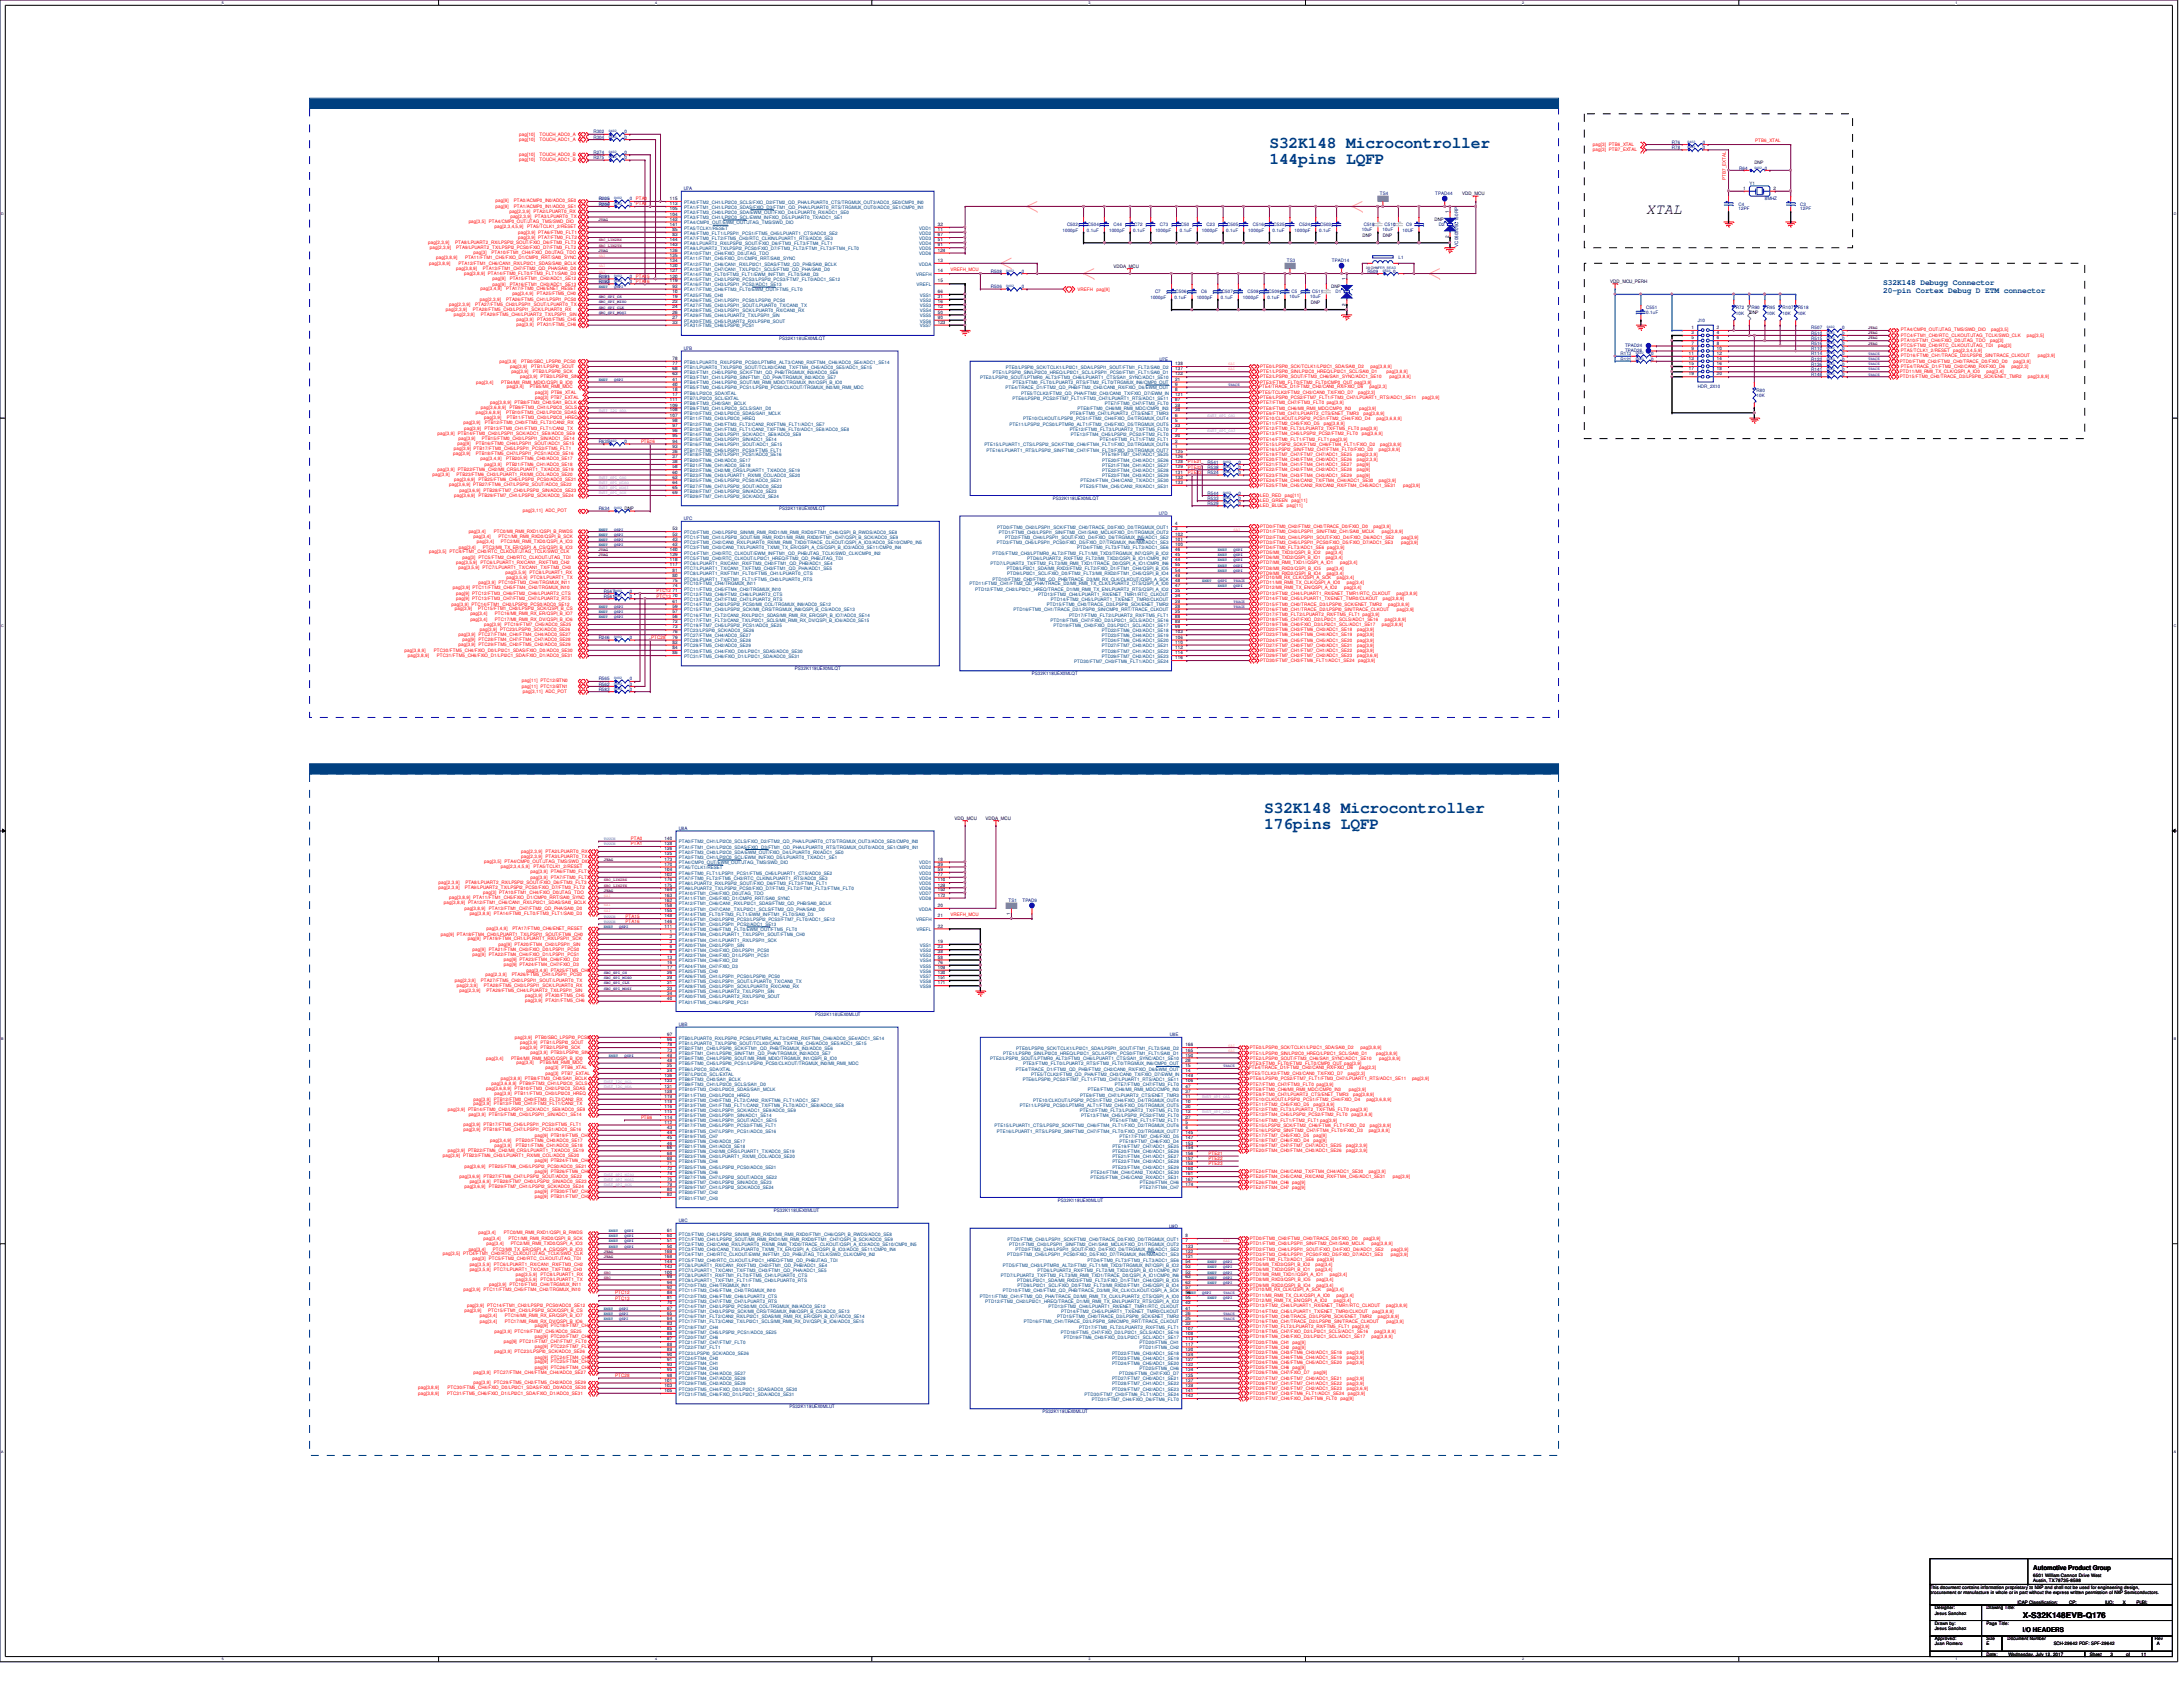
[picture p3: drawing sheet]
<svg xmlns="http://www.w3.org/2000/svg" width="279mm" height="216mm" viewBox="0 0 279 216" stroke-linecap="round" stroke-linejoin="round" font-family="sans-serif">
<defs><g id="words">
<g font-size="2.1" fill="#004080">
<text x="162.5" y="18.9">S32K148 Microcontroller</text>
<text x="162.5" y="21">144pins LQFP</text>
<text x="161.8" y="104.1">S32K148 Microcontroller</text>
<text x="161.8" y="106.1">176pins LQFP</text>
</g>
<text font-size="1.9" x="210.7" y="27.4">XTAL</text>
<g font-size="1" fill="#004080">
<text x="241" y="36.5">S32K148 Debugg Connector</text>
<text x="241" y="37.5">20-pin Cortex Debug D ETM connector</text>
</g>
<text font-size="1" x="258.9" y="207.1">X-S32K148EVB-Q176</text>
<g font-size=".8">
<text x="260.2" y="200.9">Automotive Product Group</text>
<text x="258.9" y="208.8">I/O HEADERS</text>
</g>
<g font-size=".6" fill="#f00">
<text x="66.5" y="17.4">pag[10]</text>
<text x="66.5" y="18">pag[10]</text>
<text x="69" y="17.4">TOUCH_ADC0_A</text>
<text x="69" y="18">TOUCH_ADC1_A</text>
<text x="66.5" y="20">pag[10]</text>
<text x="66.5" y="20.7">pag[10]</text>
<text x="69" y="20">TOUCH_ADC0_B</text>
<text x="69" y="20.7">TOUCH_ADC1_B</text>
<text x="203.9" y="19.3">pag[3] PTB7_EXTAL</text>
<text x="203.9" y="18.7">pag[3] PTB6_XTAL</text>
<text x="220.9" y="23" transform="rotate(-90 220.9 23)">PTB7_EXTAL</text>
<text x="224.7" y="18.2">PTB6_XTAL</text>
<text x="60" y="28.6">pag[3,5] PTA4/CMP0_OUT/JTAG_TMS/SWD_DIO</text>
<text x="63.3" y="29.2">pag[2,3,4,5,9]</text>
<text x="63.4" y="25.9">pag[9]</text>
<text x="63.4" y="26.6">pag[9]</text>
<text x="65.2" y="27.3">pag[2,3,9] PTA2/LPUART0_RX</text>
<text x="65.3" y="27.9">pag[2,3,9]</text>
<text x="65.8" y="25.9">PTA0/ACMP0_IN0/ADC0_SE0</text>
<text x="65.8" y="26.6">PTA1/ACMP0_IN1/ADC0_SE1</text>
<text x="66.3" y="29.9">pag[3,9] PTA6/FTM0_FLT1</text>
<text x="67.5" y="29.2">PTA5/TCLK1_2/RESET</text>
<text x="68.5" y="27.9">PTA3/LPUART0_TX</text>
<text x="81.4" y="25.7">PTA0</text>
<text x="81.4" y="26.3">PTA1</text>
<text x="54.8" y="31.2">pag[2,3,9]</text>
<text x="54.9" y="33.9">pag[3,8,9]</text>
<text x="55" y="31.9">pag[2,3,9]</text>
<text x="55.8" y="33.2">pag[3,8,9]</text>
<text x="58.3" y="31.2">PTA8/LPUART2_RX/LPSPI2_SOUT/FXIO_D6/FTM3_FLT3</text>
<text x="58.4" y="31.9">PTA9/LPUART2_TX/LPSPI2_PCS0/FXIO_D7/FTM3_FLT2</text>
<text x="58.4" y="34.5">pag[3,8,9]</text>
<text x="58.7" y="33.9">PTA12/FTM1_CH6/CAN1_RX/LPI2C1_SDAS/SAI0_BCLK</text>
<text x="59.4" y="35.2">pag[3,8,9] PTA14/FTM0_FLT0/FTM3_FLT1/SAI0_D3</text>
<text x="59.5" y="33.2">PTA11/FTM1_CH5/FXIO_D1/CMP0_RRT/SAI0_SYNC</text>
<text x="60.6" y="32.5">pag[3]</text>
<text x="61.8" y="34.5">PTA13/FTM1_CH7/FTM2_QD_PHA/SAI0_D0</text>
<text x="62.9" y="32.5">PTA10/FTM1_CH4/FXIO_D0/JTAG_TDO</text>
<text x="63" y="35.8">pag[9]</text>
<text x="65.2" y="35.8">PTA15/FTM1_CH2/ADC1_SE12</text>
<text x="66.3" y="30.6">pag[3,9] PTA7/FTM0_FLT2</text>
<text x="81.4" y="35.6">PTA15</text>
<text x="121.7" y="34.7">VREFH_MCU</text>
<text x="57.1" y="39.8">pag[2,3,9]</text>
<text x="57.5" y="39.1">pag[2,3,9]</text>
<text x="58.1" y="40.5">pag[2,3,9]</text>
<text x="60.5" y="39.8">PTA28/FTM5_CH3/LPSPI1_SCK/LPUART0_RX</text>
<text x="60.8" y="39.1">PTA27/FTM5_CH2/LPSPI1_SOUT/LPUART0_TX</text>
<text x="61.4" y="38.5">pag[2,3,9]</text>
<text x="61.5" y="37.2">pag[3,4,9]</text>
<text x="61.6" y="40.5">PTA29/FTM5_CH4/LPUART2_TX/LPSPI1_SIN</text>
<text x="63" y="36.6">pag[9]</text>
<text x="64.8" y="38.5">PTA26/FTM5_CH1/LPSPI1_PCS0</text>
<text x="64.8" y="37.2">PTA17/FTM0_CH6/ENET_RESET</text>
<text x="65.2" y="36.6">PTA16/FTM1_CH3/ADC1_SE13</text>
<text x="65.6" y="37.8">pag[3,4,9]</text>
<text x="66.1" y="41.1">pag[3,9]</text>
<text x="66.1" y="41.8">pag[3,9]</text>
<text x="68.7" y="37.8">PTA25/FTM5_CH0</text>
<text x="68.7" y="41.1">PTA30/FTM5_CH5</text>
<text x="68.7" y="41.8">PTA31/FTM5_CH6</text>
<text x="81.4" y="36.2">PTA16</text>
<text x="137.9" y="37.2">VREFH</text>
<text x="140.3" y="37.2">pag[9]</text>
<text x="63.9" y="46.4">pag[3,9]</text>
<text x="65.3" y="47.1">pag[3,9]</text>
<text x="65.4" y="47.7">pag[3,9]</text>
<text x="66.7" y="46.4">PTB0/SBC_LPSPI0_PCS0</text>
<text x="68" y="47.1">PTB1/LPSPI0_SOUT</text>
<text x="68.2" y="47.7">PTB2/LPSPI0_SCK</text>
<text x="161.3" y="47.1">PTE0/LPSPI0_SCK/TCLK1/LPI2C1_SDA/SAI0_D2</text>
<text x="161.3" y="47.8">PTE1/LPSPI0_SIN/LPI2C0_HREQ/LPI2C1_SCL/SAI0_D1</text>
<text x="175.4" y="47.1">pag[3,8,9]</text>
<text x="177.5" y="47.8">pag[3,8,9]</text>
<text x="243.2" y="46.5">PTD0/FTM0_CH2/FTM2_CH0/TRACE_D0/FXIO_D0</text>
<text x="243.2" y="47.7">PTD11/MII_RMII_TX_CLK/QSPI_A_IO0</text>
<text x="243.3" y="42.4">PTA4/CMP0_OUT/JTAG_TMS/SWD_DIO</text>
<text x="243.3" y="43.1">PTC4/FTM1_CH0/RTC_CLKOUT/JTAG_TCLK/SWD_CLK</text>
<text x="243.3" y="43.8">PTA10/FTM1_CH4/FXIO_D0/JTAG_TDO</text>
<text x="243.3" y="44.4">PTC5/FTM2_CH0/RTC_CLKOUT/JTAG_TDI</text>
<text x="243.3" y="45.1">PTA5/TCLK1_2/RESET pag[2,3,4,5,9]</text>
<text x="243.3" y="47.1">PTE4/TRACE_D1/FTM2_CH2/CAN0_RX/FXIO_D6</text>
<text x="243.3" y="45.7">PTD16/FTM0_CH1/TRACE_D2/LPSPI0_SIN/TRACE_CLKOUT</text>
<text x="254.3" y="47.7">pag[3,4]</text>
<text x="254.7" y="43.8">pag[3]</text>
<text x="254.8" y="42.4">pag[3,5]</text>
<text x="255.7" y="44.4">pag[3]</text>
<text x="257.4" y="47.1">pag[2,3]</text>
<text x="257.7" y="46.5">pag[3,9]</text>
<text x="259.4" y="43.1">pag[3,5]</text>
<text x="260.8" y="45.7">pag[3,9]</text>
<text x="60.9" y="53">pag[3,6,8,9]</text>
<text x="61" y="49.1">pag[3,4]</text>
<text x="61.6" y="52.3">pag[3,6,8,9]</text>
<text x="62" y="53.7">pag[3,9]</text>
<text x="62.7" y="51.7">pag[3,8,9]</text>
<text x="64.1" y="49.1">PTB4/MII_RMII_MDIO/QSPI_B_IO0</text>
<text x="64.8" y="53">PTB10/FTM3_CH2/LPI2C0_SDAS</text>
<text x="64.9" y="53.7">PTB11/FTM3_CH3/LPI2C0_HREQ</text>
<text x="64.9" y="49.7">pag[3,4]</text>
<text x="65.2" y="52.3">PTB9/FTM3_CH1/LPI2C0_SCLS</text>
<text x="65.9" y="51.7">PTB8/FTM3_CH0/SAI1_BCLK</text>
<text x="66.6" y="48.4">pag[3,9] PTB3/LPSPI0_SIN</text>
<text x="67.8" y="49.7">PTB5/MII_RMII_MDC</text>
<text x="68.5" y="51">pag[3] PTB7_EXTAL</text>
<text x="68.5" y="50.4">pag[3] PTB6_XTAL</text>
<text x="161.2" y="49.7">PTE4/TRACE_D1/FTM2_CH2/CAN0_RX/FXIO_D6</text>
<text x="161.2" y="50.4">PTE5/TCLK2/FTM2_CH3/CAN0_TX/FXIO_D7</text>
<text x="161.3" y="48.4">PTE2/LPSPI0_SOUT/FTM3_CH6/SAI1_SYNC/ADC1_SE10</text>
<text x="161.3" y="49.1">PTE3/FTM0_FLT0/FTM2_FLT0/CMP0_OUT pag[3,9]</text>
<text x="161.3" y="53.7">PTE10/CLKOUT/LPSPI2_PCS1/FTM2_CH4/FXIO_D4</text>
<text x="161.3" y="51.1">PTE6/LPSPI0_PCS2/FTM7_FLT1/FTM3_CH7/LPUART1_RTS/ADC1_SE11</text>
<text x="161.3" y="51.7">PTE7/FTM0_CH7/FTM3_FLT0 pag[3,9]</text>
<text x="161.3" y="52.4">PTE8/FTM0_CH6/MII_RMII_MDC/CMP0_IN3</text>
<text x="161.3" y="53.1">PTE9/FTM0_CH7/LPUART2_CTS/ENET_TMR3</text>
<text x="173.8" y="50.4">pag[2,3]</text>
<text x="173.9" y="52.4">pag[3,9]</text>
<text x="174.5" y="53.1">pag[3,8,9]</text>
<text x="175.3" y="49.7">pag[2,3]</text>
<text x="176.2" y="53.7">pag[3,6,8,9]</text>
<text x="177.8" y="48.4">pag[3,8,9]</text>
<text x="182" y="51.1">pag[3,9]</text>
<text x="243.2" y="48.4">PTD15/FTM0_CH0/TRACE_D3/LPSPI0_SCK/ENET_TMR2</text>
<text x="259.5" y="48.4">pag[3,8,9]</text>
<text x="56" y="55.6">pag[3,9] PTB14/FTM0_CH2/LPSPI1_SCK/ADC1_SE9/ADC0_SE9</text>
<text x="58" y="58.3">pag[3,9]</text>
<text x="58.1" y="57.6">pag[3,9] PTB17/FTM0_CH5/LPSPI1_PCS3/FTM5_FLT1</text>
<text x="58.5" y="57">pag[9]</text>
<text x="58.7" y="56.3">pag[3,9]</text>
<text x="59.3" y="54.3">pag[3,9]</text>
<text x="59.4" y="55">pag[3,9]</text>
<text x="60.9" y="57">PTB16/FTM0_CH4/LPSPI1_SOUT/ADC1_SE15</text>
<text x="60.9" y="58.3">PTB18/FTM5_CH7/LPSPI1_PCS1/ADC0_SE16</text>
<text x="61.5" y="58.9">pag[3,4,9]</text>
<text x="61.7" y="56.3">PTB15/FTM0_CH3/LPSPI1_SIN/ADC1_SE14</text>
<text x="62" y="55">PTB13/FTM0_CH1/FTM3_FLT1/CAN2_TX</text>
<text x="62" y="59.6">pag[3,9]</text>
<text x="62.1" y="54.3">PTB12/FTM0_CH0/FTM3_FLT2/CAN2_RX</text>
<text x="64.8" y="58.9">PTB20/FTM6_CH0/ADC0_SE17</text>
<text x="64.8" y="59.6">PTB21/FTM6_CH1/ADC0_SE18</text>
<text x="82" y="56.7">PTB16</text>
<text x="152" y="59.3">PTE21</text>
<text x="152" y="60">PTE22</text>
<text x="161.3" y="58.3">PTE19/FTM7_CH7/FTM7_CH7/ADC1_SE25</text>
<text x="161.3" y="59">PTE20/FTM4_CH0/FTM4_CH0/ADC1_SE26</text>
<text x="161.3" y="59.7">PTE21/FTM4_CH1/FTM4_CH1/ADC1_SE27</text>
<text x="161.3" y="57">PTE15/LPSPI2_SCK/FTM2_CH6/FTM4_FLT1/FXIO_D2</text>
<text x="161.3" y="57.7">PTE16/LPSPI2_SIN/FTM2_CH7/FTM4_FLT0/FXIO_D3</text>
<text x="161.3" y="54.4">PTE11/FTM2_CH5/FXIO_D5</text>
<text x="161.3" y="55">PTE12/FTM0_FLT3/LPUART2_TX/FTM5_FLT0 pag[3,9]</text>
<text x="161.3" y="55.7">PTE13/FTM4_CH5/LPSPI2_PCS2/FTM2_FLT0</text>
<text x="161.3" y="56.4">PTE14/FTM0_FLT1/FTM2_FLT1 pag[3,9]</text>
<text x="169.4" y="54.4">pag[3,8,9]</text>
<text x="173.7" y="58.3">pag[2,3,9]</text>
<text x="173.7" y="59">pag[2,3,9]</text>
<text x="173.7" y="59.7">pag[9]</text>
<text x="174.3" y="55.7">pag[3,6,9]</text>
<text x="176.5" y="57.7">pag[3,8,9]</text>
<text x="176.7" y="57">pag[3,8,9]</text>
<text x="55.4" y="60.9">pag[3,9]</text>
<text x="56" y="60.3">pag[3,9] PTB22/FTM6_CH2/MII_CRS/LPUART1_TX/ADC0_SE19</text>
<text x="57.5" y="62.2">pag[3,6,9] PTB27/FTM6_CH7/LPSPI2_SOUT/ADC0_SE22</text>
<text x="58.1" y="61.6">pag[3,6,9]</text>
<text x="58.1" y="63.6">pag[3,6,9]</text>
<text x="58.4" y="60.9">PTB23/FTM6_CH3/LPUART1_RX/MII_COL/ADC0_SE20</text>
<text x="58.8" y="62.9">pag[3,6,9] PTB28/FTM7_CH0/LPSPI2_SIN/ADC0_SE23</text>
<text x="61.3" y="61.6">PTB25/FTM6_CH5/LPSPI2_PCS0/ADC0_SE21</text>
<text x="61.3" y="63.6">PTB29/FTM7_CH1/LPSPI2_SCK/ADC0_SE24</text>
<text x="66.9" y="65.5">pag[3,11] ADC_POT</text>
<text x="152" y="60.7">PTE23</text>
<text x="161.3" y="60.3">PTE22/FTM4_CH2/FTM4_CH2/ADC1_SE28</text>
<text x="161.3" y="61">PTE23/FTM4_CH3/FTM4_CH3/ADC1_SE29</text>
<text x="161.3" y="61.6">PTE24/FTM4_CH4/CAN2_TX/FTM4_CH4/ADC1_SE30</text>
<text x="161.3" y="62.3">PTE25/FTM4_CH5/CAN2_RX/CAN2_RX/FTM4_CH5/ADC1_SE31</text>
<text x="161.3" y="63.6">LED_RED</text>
<text x="161.3" y="64.3">LED_GREEN</text>
<text x="161.3" y="64.9">LED_BLUE</text>
<text x="164.5" y="63.6">pag[11]</text>
<text x="164.7" y="64.9">pag[11]</text>
<text x="165.3" y="64.3">pag[11]</text>
<text x="173.7" y="60.3">pag[9]</text>
<text x="173.7" y="61">pag[9]</text>
<text x="176.5" y="61.6">pag[3,9]</text>
<text x="179.6" y="62.3">pag[3,9]</text>
<text x="54.9" y="70.8">pag[3,5] PTC4/FTM1_CH0/RTC_CLKOUT/JTAG_TCLK/SWD_CLK</text>
<text x="58.7" y="70.2">pag[3,4]</text>
<text x="59.2" y="71.5">pag[3] PTC5/FTM2_CH0/RTC_CLKOUT/JTAG_TDI</text>
<text x="60" y="68.2">pag[3,4]</text>
<text x="60.6" y="68.8">pag[3,4]</text>
<text x="61" y="69.5">pag[3,4]</text>
<text x="61.8" y="70.2">PTC3/MII_TX_ER/QSPI_A_CS/QSPI_B_IO3</text>
<text x="63.2" y="68.2">PTC0/MII_RMII_RXD1/QSPI_B_RWDS</text>
<text x="63.8" y="68.8">PTC1/MII_RMII_RXD0/QSPI_B_SCK</text>
<text x="64.1" y="69.5">PTC2/MII_RMII_TXD0/QSPI_A_IO3</text>
<text x="161.3" y="70.2">PTD4/FTM0_FLT3/ADC1_SE6 pag[3,9]</text>
<text x="161.3" y="68.2">PTD1/FTM0_CH3/LPSPI1_SIN/FTM2_CH1/SAI0_MCLK</text>
<text x="161.3" y="71.5">PTD6/MII_TXD2/QSPI_B_IO1</text>
<text x="161.3" y="70.9">PTD5/MII_TXD3/QSPI_B_IO2</text>
<text x="161.3" y="68.9">PTD2/FTM3_CH4/LPSPI1_SOUT/FXIO_D4/FXIO_D6/ADC1_SE2</text>
<text x="161.3" y="69.6">PTD3/FTM3_CH5/LPSPI1_PCS0/FXIO_D5/FXIO_D7/ADC1_SE3</text>
<text x="161.3" y="67.6">PTD0/FTM0_CH2/FTM2_CH0/TRACE_D0/FXIO_D0</text>
<text x="169.7" y="71.5">pag[3,4]</text>
<text x="169.7" y="70.9">pag[3,4]</text>
<text x="175.8" y="67.6">pag[3,9]</text>
<text x="176.9" y="68.2">pag[3,8,9]</text>
<text x="179.3" y="69.6">pag[3,9]</text>
<text x="179.4" y="68.9">pag[3,9]</text>
<text x="57.8" y="77.5">pag[3,9] PTC14/FTM1_CH2/LPSPI2_PCS0/ADC0_SE12</text>
<text x="58" y="75.4">pag[3,9] PTC11/FTM3_CH5/FTM4_CH2/TRGMUX_IN10</text>
<text x="58.4" y="76.1">pag[9] PTC12/FTM3_CH6/FTM2_CH6/LPUART2_CTS</text>
<text x="58.4" y="76.8">pag[9] PTC13/FTM3_CH7/FTM2_CH7/LPUART2_RTS</text>
<text x="58.4" y="72.1">pag[3,5,9]</text>
<text x="58.7" y="72.8">pag[3,5,9] PTC7/LPUART1_TX/CAN1_TX/FTM3_CH3</text>
<text x="61.3" y="74.8">pag[3,9] PTC10/FTM3_CH4/TRGMUX_IN11</text>
<text x="61.5" y="72.1">PTC6/LPUART1_RX/CAN1_RX/FTM3_CH2</text>
<text x="64.7" y="73.5">pag[3,5,9] PTC8/LPUART1_RX</text>
<text x="64.8" y="74.1">pag[3,5,9] PTC9/LPUART1_TX</text>
<text x="84" y="75.8">PTC12</text>
<text x="84" y="76.5">PTC13</text>
<text x="161.3" y="74.1">PTD10/MII_RX_CLK/QSPI_A_SCK</text>
<text x="161.3" y="73.5">PTD9/MII_RXD2/QSPI_B_IO4</text>
<text x="161.3" y="72.9">PTD8/MII_RXD3/QSPI_B_IO5</text>
<text x="161.3" y="72.1">PTD7/MII_RMII_TXD1//QSPI_A_IO1</text>
<text x="161.3" y="75.4">PTD12/MII_RMII_TX_EN/QSPI_A_IO2</text>
<text x="161.3" y="74.8">PTD11/MII_RMII_TX_CLK/QSPI_A_IO0</text>
<text x="161.3" y="76.2">PTD13/FTM2_CH4/LPUART1_RX/ENET_TMR1/RTC_CLKOUT</text>
<text x="161.3" y="76.8">PTD14/FTM2_CH5/LPUART1_TX/ENET_TMR0/CLKOUT</text>
<text x="161.3" y="77.5">PTD15/FTM0_CH0/TRACE_D3/LPSPI0_SCK/ENET_TMR2</text>
<text x="169.8" y="73.5">pag[3,4]</text>
<text x="169.8" y="72.9">pag[3,4]</text>
<text x="171.1" y="74.1">pag[3,4]</text>
<text x="171.5" y="72.1">pag[3,4]</text>
<text x="172" y="75.4">pag[3,4]</text>
<text x="172.4" y="74.8">pag[3,4]</text>
<text x="177" y="76.8">pag[3,8,9]</text>
<text x="177.7" y="77.5">pag[3,8,9]</text>
<text x="178.7" y="76.2">pag[3,8,9]</text>
<text x="51.8" y="83.4">pag[3,8,9]</text>
<text x="55.5" y="83.4">PTC30/FTM5_CH4/FXIO_D0/LPI2C1_SDAS/FXIO_D0/ADC0_SE30</text>
<text x="58.2" y="78.1">pag[3,9]</text>
<text x="58.7" y="81.4">pag[3,9] PTC27/FTM4_CH4/FTM4_CH4/ADC0_SE27</text>
<text x="58.7" y="82.7">pag[3,9] PTC29/FTM5_CH2/FTM5_CH2/ADC0_SE29</text>
<text x="59.2" y="82">pag[9] PTC28/FTM4_CH7/FTM4_CH7/ADC0_SE28</text>
<text x="60.2" y="79.5">pag[3,4]</text>
<text x="60.2" y="78.7">pag[3,4]</text>
<text x="61.2" y="78.1">PTC15/FTM1_CH3/LPSPI2_SCK/QSPI_B_CS</text>
<text x="61.4" y="80.7">pag[3,9] PTC23/LPSPI0_SCK/ADC0_SE26</text>
<text x="62" y="80.1">pag[3,9] PTC19/FTM7_CH5/ADC0_SE25</text>
<text x="63.3" y="79.5">PTC17/MII_RMII_RX_DV/QSPI_B_IO6</text>
<text x="63.3" y="78.7">PTC16/MII_RMII_RX_ER/QSPI_B_IO7</text>
<text x="83.4" y="81.8">PTC28</text>
<text x="161.3" y="80.8">PTD22/FTM6_CH3/FTM6_CH3/ADC1_SE18</text>
<text x="161.3" y="81.4">PTD23/FTM6_CH4/FTM6_CH4/ADC1_SE19</text>
<text x="161.3" y="82.1">PTD24/FTM6_CH5/FTM6_CH5/ADC1_SE20</text>
<text x="161.3" y="82.8">PTD27/FTM7_CH0/FTM7_CH0/ADC1_SE21</text>
<text x="161.3" y="83.4">PTD28/FTM7_CH1/FTM7_CH1/ADC1_SE22</text>
<text x="161.3" y="79.5">PTD18/FTM5_CH7/FXIO_D2/LPI2C1_SCLS/ADC1_SE16</text>
<text x="161.3" y="80.1">PTD19/FTM6_CH0/FXIO_D3/LPI2C1_SCL/ADC1_SE17</text>
<text x="161.3" y="78.1">PTD16/FTM0_CH1/TRACE_D2/LPSPI0_SIN/TRACE_CLKOUT</text>
<text x="161.3" y="78.8">PTD17/FTM0_FLT2/LPUART2_RX/FTM5_FLT1 pag[3,9]</text>
<text x="173.7" y="80.8">pag[3,9]</text>
<text x="173.7" y="81.4">pag[3,9]</text>
<text x="173.7" y="82.1">pag[3,9]</text>
<text x="173.7" y="82.8">pag[3,9]</text>
<text x="173.7" y="83.4">pag[3,9]</text>
<text x="176.9" y="80.1">pag[3,8,9]</text>
<text x="177.2" y="79.5">pag[3,8,9]</text>
<text x="178.8" y="78.1">pag[3,9]</text>
<text x="52.2" y="84">pag[3,8,9]</text>
<text x="55.9" y="84">PTC31/FTM5_CH6/FXIO_D1/LPI2C1_SDA/FXIO_D1/ADC0_SE31</text>
<text x="66.8" y="87.3">pag[11] PTC12/BTN0</text>
<text x="66.8" y="88">pag[11] PTC13/BTN1</text>
<text x="66.9" y="88.6">pag[3,11] ADC_POT</text>
<text x="161.3" y="84.1">PTD29/FTM7_CH2/FTM7_CH2/ADC1_SE23</text>
<text x="161.3" y="84.8">PTD30/FTM7_CH3/FTM6_FLT1/ADC1_SE24</text>
<text x="173.7" y="84.1">pag[3,6,9]</text>
<text x="173.8" y="84.8">pag[3,9]</text>
<text x="80.7" y="107.5">PTA0</text>
<text x="56.1" y="113.7">pag[2,3,9]</text>
<text x="56.1" y="113.1">pag[2,3,9]</text>
<text x="59.5" y="113.7">PTA9/LPUART2_TX/LPSPI2_PCS0/FXIO_D7/FTM3_FLT2</text>
<text x="59.6" y="113.1">PTA8/LPUART2_RX/LPSPI2_SOUT/FXIO_D6/FTM3_FLT3</text>
<text x="62" y="110.4">pag[3,5] PTA4/CMP0_OUT/JTAG_TMS/SWD_DIO</text>
<text x="64.1" y="111.1">pag[2,3,4,5,9]</text>
<text x="66.7" y="109.1">pag[2,3,9] PTA2/LPUART0_RX</text>
<text x="66.7" y="109.8">pag[2,3,9] PTA3/LPUART0_TX</text>
<text x="67.9" y="111.8">pag[3,9] PTA6/FTM0_FLT1</text>
<text x="67.9" y="112.4">pag[3,9] PTA7/FTM0_FLT2</text>
<text x="68.3" y="111.1">PTA5/TCLK1_2/RESET</text>
<text x="80.7" y="108.2">PTA1</text>
<text x="56.4" y="119.8">pag[9] PTA18/FTM4_CH0/LPUART1_TX/LPSPI1_SOUT/FTM6_CH0</text>
<text x="56.8" y="115.7">pag[3,8,9] PTA12/FTM1_CH6/CAN1_RX/LPI2C1_SDAS/SAI0_BCLK</text>
<text x="57.5" y="115.1">pag[3,8,9] PTA11/FTM1_CH5/FXIO_D1/CMP0_RRT/SAI0_SYNC</text>
<text x="59.4" y="116.4">pag[3,8,9]</text>
<text x="60.1" y="117.1">pag[3,8,9] PTA14/FTM0_FLT0/FTM3_FLT1/SAI0_D3</text>
<text x="61.8" y="114.4">pag[3] PTA10/FTM1_CH4/FXIO_D0/JTAG_TDO</text>
<text x="62.3" y="119">pag[3,4,9]</text>
<text x="62.6" y="116.4">PTA13/FTM1_CH7/FTM2_QD_PHA/SAI0_D0</text>
<text x="65.6" y="119">PTA17/FTM0_CH6/ENET_RESET</text>
<text x="80.1" y="117.4">PTA15</text>
<text x="80.1" y="118.1">PTA16</text>
<text x="121.7" y="117.2">VREFH_MCU</text>
<text x="58.2" y="125.6">pag[2,3,9]</text>
<text x="59.9" y="120.4">pag[9] PTA19/FTM4_CH1/LPUART1_RX/LPSPI1_SCK</text>
<text x="60.5" y="121.7">pag[9] PTA21/FTM4_CH3/FXIO_D0/LPSPI1_PCS0</text>
<text x="60.5" y="122.3">pag[9] PTA22/FTM4_CH4/FXIO_D1/LPSPI1_PCS1</text>
<text x="61.6" y="125.6">PTA27/FTM5_CH2/LPSPI1_SOUT/LPUART0_TX</text>
<text x="62.1" y="125">pag[2,3,9]</text>
<text x="63.8" y="121">pag[9] PTA20/FTM4_CH2/LPSPI1_SIN</text>
<text x="64.5" y="123">pag[9] PTA23/FTM4_CH6/FXIO_D2</text>
<text x="64.5" y="123.7">pag[9] PTA24/FTM4_CH7/FXIO_D3</text>
<text x="65.5" y="125">PTA26/FTM5_CH1/LPSPI1_PCS0</text>
<text x="67.4" y="124.3">pag[3,4,9] PTA25/FTM5_CH0</text>
<text x="58.5" y="126.3">pag[2,3,9]</text>
<text x="58.8" y="127">pag[2,3,9]</text>
<text x="61.9" y="126.3">PTA28/FTM5_CH3/LPSPI1_SCK/LPUART0_RX</text>
<text x="62.3" y="127">PTA29/FTM5_CH4/LPUART2_TX/LPSPI1_SIN</text>
<text x="67.2" y="127.6">pag[3,9] PTA30/FTM5_CH5</text>
<text x="67.2" y="128.3">pag[3,9] PTA31/FTM5_CH6</text>
<text x="62.2" y="135.6">pag[3,4]</text>
<text x="65.4" y="135.6">PTB4/MII_RMII_MDIO/QSPI_B_IO0</text>
<text x="65.9" y="132.9">pag[3,9] PTB0/SBC_LPSPI0_PCS0</text>
<text x="66.1" y="136.2">pag[3,4]</text>
<text x="66.6" y="133.6">pag[3,9] PTB1/LPSPI0_SOUT</text>
<text x="66.6" y="134.2">pag[3,9] PTB2/LPSPI0_SCK</text>
<text x="67.9" y="134.9">pag[3,9] PTB3/LPSPI0_SIN</text>
<text x="69.1" y="136.2">PTB5/MII_RMII_MDC</text>
<text x="69.8" y="137.5">pag[3] PTB7_EXTAL</text>
<text x="69.8" y="136.9">pag[3] PTB6_XTAL</text>
<text x="159.9" y="136.9">PTE4/TRACE_D1/FTM2_CH2/CAN0_RX/FXIO_D6</text>
<text x="159.9" y="137.5">PTE5/TCLK2/FTM2_CH3/CAN0_TX/FXIO_D7</text>
<text x="160" y="135.6">PTE2/LPSPI0_SOUT/FTM3_CH6/SAI1_SYNC/ADC1_SE10</text>
<text x="160" y="136.3">PTE3/FTM0_FLT0/FTM2_FLT0/CMP0_OUT pag[3,9]</text>
<text x="160" y="134.3">PTE0/LPSPI0_SCK/TCLK1/LPI2C1_SDA/SAI0_D2</text>
<text x="160" y="135">PTE1/LPSPI0_SIN/LPI2C0_HREQ/LPI2C1_SCL/SAI0_D1</text>
<text x="172.5" y="137.5">pag[2,3]</text>
<text x="173.9" y="136.9">pag[2,3]</text>
<text x="174.1" y="134.3">pag[3,8,9]</text>
<text x="176.1" y="135">pag[3,8,9]</text>
<text x="176.5" y="135.6">pag[3,8,9]</text>
<text x="57.3" y="142.2">pag[3,9] PTB14/FTM0_CH2/LPSPI1_SCK/ADC1_SE9/ADC0_SE9</text>
<text x="60" y="142.8">pag[3,9] PTB15/FTM0_CH3/LPSPI1_SIN/ADC1_SE14</text>
<text x="60.6" y="140.8">pag[3,9] PTB12/FTM0_CH0/FTM3_FLT2/CAN2_RX</text>
<text x="60.6" y="141.5">pag[3,9] PTB13/FTM0_CH1/FTM3_FLT1/CAN2_TX</text>
<text x="62.2" y="139.5">pag[3,6,8,9]</text>
<text x="62.9" y="138.9">pag[3,6,8,9] PTB9/FTM3_CH1/LPI2C0_SCLS</text>
<text x="63.3" y="140.2">pag[3,9] PTB11/FTM3_CH3/LPI2C0_HREQ</text>
<text x="64.1" y="138.2">pag[3,8,9] PTB8/FTM3_CH0/SAI1_BCLK</text>
<text x="65.9" y="139.5">PTB10/FTM3_CH2/LPI2C0_SDAS</text>
<text x="82" y="143.2">PTB6</text>
<text x="160" y="140.9">PTE10/CLKOUT/LPSPI2_PCS1/FTM2_CH4/FXIO_D4</text>
<text x="160" y="141.6">PTE11/FTM2_CH5/FXIO_D5</text>
<text x="160" y="138.3">PTE6/LPSPI0_PCS2/FTM7_FLT1/FTM3_CH7/LPUART1_RTS/ADC1_SE11</text>
<text x="160" y="138.9">PTE7/FTM0_CH7/FTM3_FLT0 pag[3,9]</text>
<text x="160" y="139.6">PTE8/FTM0_CH6/MII_RMII_MDC/CMP0_IN3</text>
<text x="160" y="140.3">PTE9/FTM0_CH7/LPUART2_CTS/ENET_TMR3</text>
<text x="160" y="142.2">PTE12/FTM0_FLT3/LPUART2_TX/FTM5_FLT0 pag[3,9]</text>
<text x="160" y="142.9">PTE13/FTM4_CH5/LPSPI2_PCS2/FTM2_FLT0</text>
<text x="160" y="143.6">PTE14/FTM0_FLT1/FTM2_FLT1 pag[3,9]</text>
<text x="168.1" y="141.6">pag[3,8,9]</text>
<text x="172.6" y="139.6">pag[3,9]</text>
<text x="173" y="142.9">pag[3,6,9]</text>
<text x="173.2" y="140.3">pag[3,8,9]</text>
<text x="174.9" y="140.9">pag[3,6,8,9]</text>
<text x="180.7" y="138.3">pag[3,9]</text>
<text x="56.7" y="148.1">pag[3,9] PTB23/FTM6_CH3/LPUART1_RX/MII_COL/ADC0_SE20</text>
<text x="57.3" y="147.4">pag[3,9] PTB22/FTM6_CH2/MII_CRS/LPUART1_TX/ADC0_SE19</text>
<text x="59.3" y="144.1">pag[3,9] PTB17/FTM0_CH5/LPSPI1_PCS3/FTM5_FLT1</text>
<text x="59.3" y="144.8">pag[3,9] PTB18/FTM5_CH7/LPSPI1_PCS1/ADC0_SE16</text>
<text x="59.4" y="149.4">pag[3,6,9]</text>
<text x="62.6" y="149.4">PTB25/FTM6_CH5/LPSPI2_PCS0/ADC0_SE21</text>
<text x="62.7" y="146.1">pag[3,4,9]</text>
<text x="63.3" y="146.8">pag[3,9]</text>
<text x="66" y="146.1">PTB20/FTM6_CH0/ADC0_SE17</text>
<text x="66" y="146.8">PTB21/FTM6_CH1/ADC0_SE18</text>
<text x="68.5" y="145.5">pag[9] PTB19/FTM5_CH7</text>
<text x="68.5" y="148.8">pag[9] PTB24/FTM6_CH4</text>
<text x="154.7" y="147.8">PTE21</text>
<text x="154.7" y="148.5">PTE22</text>
<text x="154.7" y="149.1">PTE23</text>
<text x="160" y="144.2">PTE15/LPSPI2_SCK/FTM2_CH6/FTM4_FLT1/FXIO_D2</text>
<text x="160" y="144.9">PTE16/LPSPI2_SIN/FTM2_CH7/FTM4_FLT0/FXIO_D3</text>
<text x="160" y="146.9">PTE19/FTM7_CH7/FTM7_CH7/ADC1_SE25</text>
<text x="160" y="147.5">PTE20/FTM4_CH0/FTM4_CH0/ADC1_SE26</text>
<text x="160" y="145.5">PTE17/FTM7_CH5/FXIO_D5</text>
<text x="160" y="146.2">PTE18/FTM7_CH6/FXIO_D4</text>
<text x="168.1" y="145.5">pag[9]</text>
<text x="168.1" y="146.2">pag[9]</text>
<text x="172.3" y="146.9">pag[2,3,9]</text>
<text x="172.3" y="147.5">pag[2,3,9]</text>
<text x="175.2" y="144.9">pag[3,8,9]</text>
<text x="175.3" y="144.2">pag[3,8,9]</text>
<text x="58.8" y="150.7">pag[3,6,9] PTB27/FTM6_CH7/LPSPI2_SOUT/ADC0_SE22</text>
<text x="59.4" y="152.1">pag[3,6,9]</text>
<text x="60.1" y="151.4">pag[3,6,9] PTB28/FTM7_CH0/LPSPI2_SIN/ADC0_SE23</text>
<text x="62.6" y="152.1">PTB29/FTM7_CH1/LPSPI2_SCK/ADC0_SE24</text>
<text x="68.5" y="152.7">pag[9] PTB30/FTM7_CH2</text>
<text x="68.5" y="153.4">pag[9] PTB31/FTM7_CH3</text>
<text x="68.5" y="150.1">pag[9] PTB26/FTM6_CH6</text>
<text x="160" y="150.2">PTE24/FTM4_CH4/CAN2_TX/FTM4_CH4/ADC1_SE30</text>
<text x="160" y="150.8">PTE25/FTM4_CH5/CAN2_RX/CAN2_RX/FTM4_CH5/ADC1_SE31</text>
<text x="160" y="151.5">PTE26/FTM4_CH6 pag[9]</text>
<text x="160" y="152.1">PTE27/FTM4_CH7 pag[9]</text>
<text x="175.2" y="150.2">pag[3,9]</text>
<text x="178.3" y="150.8">pag[3,9]</text>
<text x="56.7" y="160.7">pag[3,5] PTC4/FTM1_CH0/RTC_CLKOUT/JTAG_TCLK/SWD_CLK</text>
<text x="60" y="160.1">pag[3,4]</text>
<text x="60.1" y="162">pag[3,5,9] PTC6/LPUART1_RX/CAN1_RX/FTM3_CH2</text>
<text x="60.5" y="161.3">pag[3] PTC5/FTM2_CH0/RTC_CLKOUT/JTAG_TDI</text>
<text x="61.3" y="158">pag[3,4]</text>
<text x="61.9" y="158.7">pag[3,4]</text>
<text x="62.3" y="159.3">pag[3,4]</text>
<text x="63.1" y="160.1">PTC3/MII_TX_ER/QSPI_A_CS/QSPI_B_IO3</text>
<text x="64.5" y="158">PTC0/MII_RMII_RXD1/QSPI_B_RWDS</text>
<text x="65.1" y="158.7">PTC1/MII_RMII_RXD0/QSPI_B_SCK</text>
<text x="65.4" y="159.3">PTC2/MII_RMII_TXD0/QSPI_A_IO3</text>
<text x="160" y="160.1">PTD2/FTM3_CH4/LPSPI1_SOUT/FXIO_D4/FXIO_D6/ADC1_SE2</text>
<text x="160" y="160.7">PTD3/FTM3_CH5/LPSPI1_PCS0/FXIO_D5/FXIO_D7/ADC1_SE3</text>
<text x="160" y="158.7">PTD0/FTM0_CH2/FTM2_CH0/TRACE_D0/FXIO_D0</text>
<text x="160" y="161.4">PTD4/FTM0_FLT3/ADC1_SE6 pag[3,9]</text>
<text x="160" y="159.4">PTD1/FTM0_CH3/LPSPI1_SIN/FTM2_CH1/SAI0_MCLK</text>
<text x="174.5" y="158.7">pag[3,9]</text>
<text x="175.6" y="159.4">pag[3,8,9]</text>
<text x="178" y="160.7">pag[3,9]</text>
<text x="178.1" y="160.1">pag[3,9]</text>
<text x="59.3" y="165.3">pag[3,9] PTC11/FTM3_CH5/FTM4_CH2/TRGMUX_IN10</text>
<text x="59.4" y="167.9">pag[3,9]</text>
<text x="59.8" y="167.3">pag[3,9] PTC14/FTM1_CH2/LPSPI2_PCS0/ADC0_SE12</text>
<text x="60.1" y="162.6">pag[3,5,9] PTC7/LPUART1_TX/CAN1_TX/FTM3_CH3</text>
<text x="62.5" y="167.9">PTC15/FTM1_CH3/LPSPI2_SCK/QSPI_B_CS</text>
<text x="62.6" y="164.6">pag[3,9] PTC10/FTM3_CH4/TRGMUX_IN11</text>
<text x="66" y="163.3">pag[3,5,9]</text>
<text x="66" y="164">pag[3,5,9]</text>
<text x="69.2" y="163.3">PTC8/LPUART1_RX</text>
<text x="69.2" y="164">PTC9/LPUART1_TX</text>
<text x="78.7" y="165.7">PTC12</text>
<text x="78.7" y="166.3">PTC13</text>
<text x="160" y="167.3">PTD13/FTM2_CH4/LPUART1_RX/ENET_TMR1/RTC_CLKOUT</text>
<text x="160" y="168">PTD14/FTM2_CH5/LPUART1_TX/ENET_TMR0/CLKOUT</text>
<text x="160" y="165.3">PTD10/MII_RX_CLK/QSPI_A_SCK</text>
<text x="160" y="162.7">PTD6/MII_TXD2/QSPI_B_IO1</text>
<text x="160" y="162.1">PTD5/MII_TXD3/QSPI_B_IO2</text>
<text x="160" y="164.7">PTD9/MII_RXD2/QSPI_B_IO4</text>
<text x="160" y="164">PTD8/MII_RXD3/QSPI_B_IO5</text>
<text x="160" y="163.3">PTD7/MII_RMII_TXD1//QSPI_A_IO1</text>
<text x="160" y="166.6">PTD12/MII_RMII_TX_EN/QSPI_A_IO2</text>
<text x="160" y="165.9">PTD11/MII_RMII_TX_CLK/QSPI_A_IO0</text>
<text x="168.4" y="162.7">pag[3,4]</text>
<text x="168.4" y="162.1">pag[3,4]</text>
<text x="168.5" y="164.7">pag[3,4]</text>
<text x="168.5" y="164">pag[3,4]</text>
<text x="169.8" y="165.3">pag[3,4]</text>
<text x="170.2" y="163.3">pag[3,4]</text>
<text x="170.7" y="166.6">pag[3,4]</text>
<text x="171.1" y="165.9">pag[3,4]</text>
<text x="175.7" y="168">pag[3,8,9]</text>
<text x="177.4" y="167.3">pag[3,8,9]</text>
<text x="61.4" y="169.3">pag[3,4]</text>
<text x="61.4" y="168.6">pag[3,4]</text>
<text x="63.3" y="170.6">pag[3,9] PTC19/FTM7_CH5/ADC0_SE25</text>
<text x="63.3" y="173.2">pag[3,9] PTC23/LPSPI0_SCK/ADC0_SE26</text>
<text x="64.5" y="171.9">pag[9] PTC21/FTM7_CH7/FTM7_FLT0</text>
<text x="64.6" y="169.3">PTC17/MII_RMII_RX_DV/QSPI_B_IO6</text>
<text x="64.6" y="168.6">PTC16/MII_RMII_RX_ER/QSPI_B_IO7</text>
<text x="68.5" y="169.9">pag[9] PTC18/FTM7_CH4</text>
<text x="68.5" y="171.2">pag[9] PTC20/FTM7_CH6</text>
<text x="68.5" y="172.6">pag[9] PTC22/FTM7_FLT1</text>
<text x="68.5" y="173.9">pag[9] PTC24/FTM4_CH0</text>
<text x="160" y="170.6">PTD18/FTM5_CH7/FXIO_D2/LPI2C1_SCLS/ADC1_SE16</text>
<text x="160" y="171.3">PTD19/FTM6_CH0/FXIO_D3/LPI2C1_SCL/ADC1_SE17</text>
<text x="160" y="168.7">PTD15/FTM0_CH0/TRACE_D3/LPSPI0_SCK/ENET_TMR2</text>
<text x="160" y="169.3">PTD16/FTM0_CH1/TRACE_D2/LPSPI0_SIN/TRACE_CLKOUT</text>
<text x="160" y="170">PTD17/FTM0_FLT2/LPUART2_RX/FTM5_FLT1 pag[3,9]</text>
<text x="160" y="173.3">PTD22/FTM6_CH3/FTM6_CH3/ADC1_SE18</text>
<text x="160" y="173.9">PTD23/FTM6_CH4/FTM6_CH4/ADC1_SE19</text>
<text x="160" y="172">PTD20/FTM6_CH1 pag[9]</text>
<text x="160" y="172.6">PTD21/FTM6_CH2 pag[9]</text>
<text x="172.4" y="173.3">pag[3,9]</text>
<text x="172.4" y="173.9">pag[3,9]</text>
<text x="175.6" y="171.3">pag[3,8,9]</text>
<text x="175.9" y="170.6">pag[3,8,9]</text>
<text x="176.4" y="168.7">pag[3,8,9]</text>
<text x="177.5" y="169.3">pag[3,9]</text>
<text x="53.5" y="178.5">pag[3,8,9]</text>
<text x="53.5" y="177.8">pag[3,8,9]</text>
<text x="57.2" y="178.5">PTC31/FTM5_CH6/FXIO_D1/LPI2C1_SDA/FXIO_D1/ADC0_SE31</text>
<text x="57.3" y="177.8">PTC30/FTM5_CH4/FXIO_D0/LPI2C1_SDAS/FXIO_D0/ADC0_SE30</text>
<text x="60.6" y="175.9">pag[3,9] PTC27/FTM4_CH4/FTM4_CH4/ADC0_SE27</text>
<text x="60.6" y="177.2">pag[3,9] PTC29/FTM5_CH2/FTM5_CH2/ADC0_SE29</text>
<text x="68.5" y="174.5">pag[9] PTC25/FTM4_CH1</text>
<text x="68.5" y="175.2">pag[9] PTC26/FTM4_CH3</text>
<text x="78.7" y="176.2">PTC28</text>
<text x="160" y="174.6">PTD24/FTM6_CH5/FTM6_CH5/ADC1_SE20</text>
<text x="160" y="176.6">PTD27/FTM7_CH0/FTM7_CH0/ADC1_SE21</text>
<text x="160" y="177.2">PTD28/FTM7_CH1/FTM7_CH1/ADC1_SE22</text>
<text x="160" y="177.9">PTD29/FTM7_CH2/FTM7_CH2/ADC1_SE23</text>
<text x="160" y="178.6">PTD30/FTM7_CH3/FTM6_FLT1/ADC1_SE24</text>
<text x="160" y="175.3">PTD25/FTM6_CH6 pag[9]</text>
<text x="160" y="175.9">PTD26/FTM6_CH7/FXIO_D7</text>
<text x="160" y="179.2">PTD31/FTM7_CH4/FXIO_D6/FTM6_FLT0</text>
<text x="168.1" y="175.9">pag[9]</text>
<text x="171.6" y="179.2">pag[9]</text>
<text x="172.4" y="174.6">pag[3,9]</text>
<text x="172.4" y="176.6">pag[3,9]</text>
<text x="172.4" y="177.2">pag[3,9]</text>
<text x="172.4" y="177.9">pag[3,6,9]</text>
<text x="172.5" y="178.6">pag[3,9]</text>
</g>
<g font-size=".6" fill="#000080">
<text x="75.9" y="17.7">R304</text>
<text x="75.9" y="17.1">R302</text>
<text x="79.9" y="17.7">0</text>
<text x="79.9" y="17.1">0</text>
<text x="75.9" y="20.4">R275</text>
<text x="75.9" y="19.7">R274</text>
<text x="79.9" y="20.4">0</text>
<text x="79.9" y="19.7">0</text>
<text x="214" y="19">R78</text>
<text x="214" y="18.4">R76</text>
<text x="217.9" y="19">0</text>
<text x="217.9" y="18.4">0</text>
<text x="222.6" y="21.7">R64</text>
<text x="225.9" y="21.7">0</text>
<text x="76.6" y="25.7">R205</text>
<text x="76.6" y="26.3">R206</text>
<text x="80.6" y="25.7">0</text>
<text x="80.6" y="26.3">0</text>
<text x="87.5" y="24.3">U7A</text>
<text x="136" y="29.6">1000pF</text>
<text x="136.6" y="29">C502</text>
<text x="139.1" y="29.6">0.1uF</text>
<text x="139.2" y="29">C504</text>
<text x="141.9" y="29.6">1000pF</text>
<text x="142.5" y="29">C44</text>
<text x="145" y="29.6">0.1uF</text>
<text x="145.2" y="29">C72</text>
<text x="147.9" y="29.6">1000pF</text>
<text x="148.5" y="29">C73</text>
<text x="151" y="29.6">0.1uF</text>
<text x="151.1" y="29">C50</text>
<text x="153.8" y="29.6">1000pF</text>
<text x="154.4" y="29">C23</text>
<text x="156.9" y="29.6">0.1uF</text>
<text x="157.1" y="29">C505</text>
<text x="159.8" y="29.6">1000pF</text>
<text x="160.4" y="29">C516</text>
<text x="162.9" y="29.6">0.1uF</text>
<text x="163" y="29">C525</text>
<text x="165.7" y="29.6">1000pF</text>
<text x="166.3" y="29">C524</text>
<text x="168.8" y="29.6">0.1uF</text>
<text x="169" y="29">C503</text>
<text x="174.3" y="29.5">10uF</text>
<text x="174.5" y="29">C518</text>
<text x="176.6" y="25">TS4</text>
<text x="177" y="29.5">10uF</text>
<text x="177.2" y="29">C510</text>
<text x="179.5" y="29.6">10UF</text>
<text x="180" y="29">C9</text>
<text x="183.7" y="25">TPAD44</text>
<text x="184.1" y="29">D2</text>
<text x="222.5" y="26.3">C4</text>
<text x="222.5" y="26.9">12PF</text>
<text x="225.9" y="25.7">8MHZ</text>
<text x="230.4" y="26.3">C3</text>
<text x="230.4" y="26.9">12PF</text>
<text x="76.6" y="35.6">R191</text>
<text x="80.6" y="35.6">0</text>
<text x="126.8" y="34.9">R508</text>
<text x="130.8" y="34.9">0</text>
<text x="164.7" y="33.6">TS3</text>
<text x="170.5" y="33.6">TPAD14</text>
<text x="175" y="34.9">R509</text>
<text x="178.3" y="34.9">0</text>
<text x="179" y="33.2">L1</text>
<text x="186.6" y="31.6" transform="rotate(-90 186.6 31.6)">VC080505C150RP</text>
<text x="76.6" y="36.2">R193</text>
<text x="80.6" y="36.2">0</text>
<text x="126.8" y="36.9">R506</text>
<text x="130.8" y="36.9">0</text>
<text x="147.2" y="38.2">1000pF</text>
<text x="147.8" y="37.5">C7</text>
<text x="150.3" y="38.2">0.1uF</text>
<text x="150.5" y="37.5">C506</text>
<text x="153.2" y="38.2">1000pF</text>
<text x="153.8" y="37.5">C6</text>
<text x="156.3" y="38.2">0.1uF</text>
<text x="156.4" y="37.5">C507</text>
<text x="159.1" y="38.2">1000pF</text>
<text x="159.7" y="37.5">C508</text>
<text x="162.2" y="38.2">0.1uF</text>
<text x="162.3" y="37.5">C509</text>
<text x="165.1" y="38.1">10uF</text>
<text x="165.3" y="37.5">C5</text>
<text x="167.7" y="38.1">10uF</text>
<text x="167.9" y="37.5">C511</text>
<text x="170.9" y="37.5">D1</text>
<text x="210.7" y="39.5">C551</text>
<text x="210.7" y="40.2">0.1uF</text>
<text x="217.3" y="41.2">J10</text>
<text x="222.2" y="39.6">R72</text>
<text x="222.2" y="40.3">10K</text>
<text x="224.2" y="39.6">R90</text>
<text x="226.1" y="39.6">R95</text>
<text x="226.1" y="40.3">10K</text>
<text x="228.1" y="39.6">R107</text>
<text x="228.1" y="40.3">10K</text>
<text x="230.1" y="39.6">R518</text>
<text x="230.1" y="40.3">10K</text>
<text x="87.5" y="44.8">U7B</text>
<text x="99.7" y="43.5">PS32K118UEX0MLQT</text>
<text x="148.4" y="46.1">U7E</text>
<text x="207.4" y="46.1">R121</text>
<text x="207.4" y="45.5">R113</text>
<text x="208" y="44.4">TPAD24</text>
<text x="208" y="45.1">TPAD26</text>
<text x="211.3" y="46.1">0</text>
<text x="211.3" y="45.5">0</text>
<text x="231.8" y="45.5">R114</text>
<text x="231.8" y="44.2">R516</text>
<text x="231.8" y="46.8">R136</text>
<text x="231.8" y="42.8">R510</text>
<text x="231.8" y="44.8">R110</text>
<text x="231.8" y="46.1">R122</text>
<text x="231.8" y="47.5">R141</text>
<text x="231.8" y="43.5">R515</text>
<text x="231.8" y="42.2">R507</text>
<text x="235.8" y="45.5">0</text>
<text x="235.8" y="44.2">0</text>
<text x="235.8" y="46.8">0</text>
<text x="235.8" y="42.8">0</text>
<text x="235.8" y="44.8">0</text>
<text x="235.8" y="46.1">0</text>
<text x="235.8" y="47.5">0</text>
<text x="235.8" y="43.5">0</text>
<text x="235.8" y="42.2">0</text>
<text x="217.3" y="49.7">HDR_2X10</text>
<text x="224.8" y="50.2">R80</text>
<text x="224.8" y="50.8">10K</text>
<text x="231.8" y="48.1">R148</text>
<text x="235.8" y="48.1">0</text>
<text x="76.6" y="56.7">R635</text>
<text x="79.9" y="56.7">0</text>
<text x="154.6" y="59.4">R541</text>
<text x="154.6" y="60">R538</text>
<text x="158.5" y="59.4">0</text>
<text x="158.5" y="60">0</text>
<text x="76.6" y="65.3">R634</text>
<text x="99.7" y="65.3">PS32K118UEX0MLQT</text>
<text x="134.7" y="64">PS32K118UEX0MLQT</text>
<text x="148.3" y="66">U7D</text>
<text x="154.6" y="64.6">R529</text>
<text x="154.6" y="64">R533</text>
<text x="154.6" y="63.3">R544</text>
<text x="154.6" y="60.7">R524</text>
<text x="158.5" y="64.6">0</text>
<text x="158.5" y="64">0</text>
<text x="158.5" y="63.3">0</text>
<text x="158.5" y="60.7">0</text>
<text x="87.5" y="66.6">U7C</text>
<text x="77.3" y="75.9">R567</text>
<text x="77.3" y="76.5">R561</text>
<text x="80.6" y="75.9">0</text>
<text x="80.6" y="76.5">0</text>
<text x="76.6" y="81.8">R246</text>
<text x="80.6" y="81.8">0</text>
<text x="76.6" y="88.4">R583</text>
<text x="76.6" y="87.8">R562</text>
<text x="76.6" y="87.1">R565</text>
<text x="80.6" y="88.4">0</text>
<text x="80.6" y="87.8">0</text>
<text x="80.6" y="87.1">0</text>
<text x="101.7" y="85.8">PS32K118UEX0MLQT</text>
<text x="132.1" y="86.4">PS32K118UEX0MLQT</text>
<text x="86.9" y="106.2">U8A</text>
<text x="129.1" y="115.5">TS1</text>
<text x="130.9" y="115.5">TPAD9</text>
<text x="86.9" y="131.3">U8B</text>
<text x="104.4" y="130">PS32K118UEX0MLUT</text>
<text x="149.7" y="132.6">U8E</text>
<text x="99.1" y="155.1">PS32K118UEX0MLUT</text>
<text x="135.4" y="153.8">PS32K118UEX0MLUT</text>
<text x="86.9" y="156.4">U8C</text>
<text x="149.6" y="157.1">U8D</text>
<text x="101" y="180.2">PS32K118UEX0MLUT</text>
<text x="133.4" y="180.8">PS32K118UEX0MLUT</text>
</g>
<text font-size=".6" fill="#004040" x="223.9" y="23.7">Y1</text>
<g font-size=".6">
<text x="224.5" y="21">DNP</text>
<text x="85.7" y="25.6">115</text>
<text x="85.7" y="26.2">113</text>
<text x="85.7" y="26.9">105</text>
<text x="85.7" y="27.6">104</text>
<text x="85.7" y="28.2">142</text>
<text x="85.7" y="28.9">141</text>
<text x="86.1" y="29.5">85</text>
<text x="120" y="28.9">32</text>
<text x="120" y="29.5">11</text>
<text x="176.8" y="26.6" transform="rotate(-90 176.8 26.6)">1</text>
<text x="183.6" y="28.3">DNP</text>
<text x="185.4" y="27.3" transform="rotate(-90 185.4 27.3)">1</text>
<text x="187.2" y="25">VDD_MCU</text>
<text x="223.1" y="24.3">1</text>
<text x="227" y="24.3">2</text>
<text x="85.7" y="30.9">144</text>
<text x="85.7" y="31.5">143</text>
<text x="85.7" y="32.2">136</text>
<text x="85.7" y="32.9">135</text>
<text x="85.7" y="33.5">134</text>
<text x="85.7" y="34.2">130</text>
<text x="85.7" y="34.8">127</text>
<text x="85.7" y="35.5">120</text>
<text x="86.1" y="30.2">83</text>
<text x="120" y="30.2">67</text>
<text x="120" y="30.9">51</text>
<text x="120" y="31.5">91</text>
<text x="120" y="32.2">124</text>
<text x="120" y="33.5">13</text>
<text x="120" y="34.8">14</text>
<text x="142.5" y="34.2">VDDA_MCU</text>
<text x="164.9" y="35.2" transform="rotate(-90 164.9 35.2)">1</text>
<text x="172.2" y="35.9" transform="rotate(-90 172.2 35.9)">1</text>
<text x="174.4" y="30.3">DNP</text>
<text x="177" y="30.3">DNP</text>
<text x="185.4" y="30.5" transform="rotate(-90 185.4 30.5)">2</text>
<text x="85.7" y="36.2">119</text>
<text x="86.1" y="36.8">92</text>
<text x="86.1" y="37.5">10</text>
<text x="86.1" y="38.1">19</text>
<text x="86.1" y="38.8">22</text>
<text x="86.1" y="39.5">24</text>
<text x="86.1" y="40.1">26</text>
<text x="86.1" y="40.8">27</text>
<text x="86.1" y="41.4">33</text>
<text x="120" y="36.2">15</text>
<text x="120" y="37.5">66</text>
<text x="120" y="38.1">31</text>
<text x="120" y="38.8">16</text>
<text x="120" y="39.5">12</text>
<text x="120" y="40.1">50</text>
<text x="120" y="40.8">90</text>
<text x="120" y="41.4">123</text>
<text x="167.8" y="38.9">DNP</text>
<text x="170.4" y="36.9">DNP</text>
<text x="172.2" y="39.1" transform="rotate(-90 172.2 39.1)">2</text>
<text x="206.1" y="36.2">VDD_MCU_PERH</text>
<text x="223.9" y="40.2">DNP</text>
<text x="86.1" y="46.1">78</text>
<text x="86.1" y="46.7">77</text>
<text x="86.1" y="47.4">68</text>
<text x="150.4" y="46.7">138</text>
<text x="150.4" y="47.4">137</text>
<text x="216.2" y="45.4">11</text>
<text x="216.2" y="46.1">13</text>
<text x="216.2" y="46.7">15</text>
<text x="216.2" y="47.4">17</text>
<text x="216.5" y="42.1">1</text>
<text x="216.5" y="42.8">3</text>
<text x="216.5" y="43.4">5</text>
<text x="216.5" y="44.1">7</text>
<text x="216.5" y="44.7">9</text>
<text x="219.8" y="42.1">2</text>
<text x="219.8" y="42.8">4</text>
<text x="219.8" y="43.4">6</text>
<text x="219.8" y="44.1">8</text>
<text x="219.8" y="44.7">10</text>
<text x="219.8" y="45.4">12</text>
<text x="219.8" y="46.1">14</text>
<text x="219.8" y="46.7">16</text>
<text x="219.8" y="47.4">18</text>
<text x="85.7" y="51.4">111</text>
<text x="85.7" y="52">109</text>
<text x="85.7" y="52.7">108</text>
<text x="85.7" y="53.3">107</text>
<text x="86.1" y="48">63</text>
<text x="86.1" y="48.7">41</text>
<text x="86.1" y="49.4">40</text>
<text x="86.1" y="50">18</text>
<text x="86.1" y="50.7">17</text>
<text x="150.4" y="48">122</text>
<text x="150.4" y="48.7">21</text>
<text x="150.4" y="49.4">9</text>
<text x="150.4" y="50">8</text>
<text x="150.4" y="50.7">121</text>
<text x="150.4" y="51.4">87</text>
<text x="150.4" y="52">39</text>
<text x="150.4" y="52.7">30</text>
<text x="150.4" y="53.3">6</text>
<text x="216.2" y="48">19</text>
<text x="219.8" y="48">20</text>
<text x="86.1" y="54">98</text>
<text x="86.1" y="54.7">97</text>
<text x="86.1" y="55.3">96</text>
<text x="86.1" y="56">95</text>
<text x="86.1" y="56.6">94</text>
<text x="86.1" y="57.3">93</text>
<text x="86.1" y="58">36</text>
<text x="86.1" y="58.6">37</text>
<text x="86.1" y="59.3">38</text>
<text x="86.1" y="59.9">58</text>
<text x="150.4" y="54">5</text>
<text x="150.4" y="54.7">23</text>
<text x="150.4" y="55.3">7</text>
<text x="150.4" y="56">20</text>
<text x="150.4" y="56.6">2</text>
<text x="150.4" y="57.3">1</text>
<text x="150.4" y="58">125</text>
<text x="150.4" y="58.6">126</text>
<text x="150.4" y="59.3">128</text>
<text x="150.4" y="59.9">129</text>
<text x="79.9" y="65.3">DNP</text>
<text x="86.1" y="60.6">60</text>
<text x="86.1" y="61.3">62</text>
<text x="86.1" y="61.9">64</text>
<text x="86.1" y="62.6">65</text>
<text x="86.1" y="63.2">69</text>
<text x="150.4" y="60.6">131</text>
<text x="150.4" y="61.3">132</text>
<text x="150.4" y="61.9">133</text>
<text x="85.7" y="70.5">140</text>
<text x="85.7" y="71.2">139</text>
<text x="85.7" y="71.8">118</text>
<text x="86.1" y="67.9">53</text>
<text x="86.1" y="68.5">52</text>
<text x="86.1" y="69.2">43</text>
<text x="86.1" y="69.8">42</text>
<text x="150.4" y="67.2">4</text>
<text x="150.4" y="67.9">3</text>
<text x="150.4" y="68.5">102</text>
<text x="150.4" y="69.2">101</text>
<text x="150.4" y="69.8">100</text>
<text x="150.4" y="70.5">46</text>
<text x="150.4" y="71.2">45</text>
<text x="150.4" y="71.8">44</text>
<text x="85.7" y="72.5">117</text>
<text x="86.1" y="73.2">81</text>
<text x="86.1" y="73.8">80</text>
<text x="86.1" y="74.5">75</text>
<text x="86.1" y="75.1">74</text>
<text x="86.1" y="75.8">71</text>
<text x="86.1" y="76.5">70</text>
<text x="86.1" y="77.1">61</text>
<text x="86.1" y="77.8">59</text>
<text x="150.4" y="72.5">55</text>
<text x="150.4" y="73.2">54</text>
<text x="150.4" y="73.8">49</text>
<text x="150.4" y="74.5">48</text>
<text x="150.4" y="75.1">47</text>
<text x="150.4" y="75.8">35</text>
<text x="150.4" y="76.5">34</text>
<text x="150.4" y="77.1">29</text>
<text x="150.4" y="77.8">28</text>
<text x="86.1" y="78.4">57</text>
<text x="86.1" y="79.1">56</text>
<text x="86.1" y="79.8">72</text>
<text x="86.1" y="80.4">73</text>
<text x="86.1" y="81.1">76</text>
<text x="86.1" y="81.7">79</text>
<text x="86.1" y="82.4">82</text>
<text x="86.1" y="83.1">84</text>
<text x="86.1" y="83.7">86</text>
<text x="150.4" y="78.4">25</text>
<text x="150.4" y="79.1">88</text>
<text x="150.4" y="79.8">89</text>
<text x="150.4" y="80.4">99</text>
<text x="150.4" y="81.1">103</text>
<text x="150.4" y="81.7">106</text>
<text x="150.4" y="82.4">110</text>
<text x="150.4" y="83.1">112</text>
<text x="150.4" y="83.7">114</text>
<text x="150.4" y="84.4">116</text>
<text x="85" y="107.5">140</text>
<text x="122.2" y="104.9">VDD_MCU</text>
<text x="126.2" y="104.9">VDDA_MCU</text>
<text x="85" y="108.2">138</text>
<text x="85" y="108.8">126</text>
<text x="85" y="109.5">125</text>
<text x="85" y="110.2">173</text>
<text x="85" y="110.8">170</text>
<text x="85" y="111.5">104</text>
<text x="85" y="112.1">102</text>
<text x="85" y="112.8">176</text>
<text x="85" y="113.5">175</text>
<text x="120" y="110.2">18</text>
<text x="120" y="110.8">39</text>
<text x="120" y="111.5">59</text>
<text x="120" y="112.1">77</text>
<text x="120" y="112.8">110</text>
<text x="120" y="113.5">129</text>
<text x="85" y="114.1">164</text>
<text x="85" y="114.8">163</text>
<text x="85" y="115.4">162</text>
<text x="85" y="116.1">158</text>
<text x="85" y="116.8">155</text>
<text x="85" y="117.4">148</text>
<text x="85" y="118.1">146</text>
<text x="85" y="118.7">111</text>
<text x="85.7" y="119.4">1</text>
<text x="120" y="114.1">152</text>
<text x="120" y="114.8">172</text>
<text x="120" y="116.1">20</text>
<text x="120" y="117.4">21</text>
<text x="120" y="118.7">22</text>
<text x="129.3" y="117.1" transform="rotate(-90 129.3 117.1)">1</text>
<text x="85.4" y="122.7">13</text>
<text x="85.4" y="123.4">16</text>
<text x="85.4" y="124">17</text>
<text x="85.4" y="124.7">26</text>
<text x="85.4" y="125.3">29</text>
<text x="85.4" y="126">31</text>
<text x="85.7" y="120.1">2</text>
<text x="85.7" y="120.7">3</text>
<text x="85.7" y="121.4">6</text>
<text x="85.7" y="122">9</text>
<text x="120" y="120.7">19</text>
<text x="120" y="121.4">23</text>
<text x="120" y="122">38</text>
<text x="120" y="122.7">58</text>
<text x="120" y="123.4">76</text>
<text x="120" y="124">109</text>
<text x="120" y="124.7">130</text>
<text x="120" y="125.3">151</text>
<text x="120" y="126">171</text>
<text x="85.4" y="126.7">33</text>
<text x="85.4" y="127.3">34</text>
<text x="85.4" y="128">40</text>
<text x="85" y="137.9">136</text>
<text x="85.4" y="132.6">97</text>
<text x="85.4" y="133.3">96</text>
<text x="85.4" y="133.9">78</text>
<text x="85.4" y="134.6">73</text>
<text x="85.4" y="135.2">49</text>
<text x="85.4" y="135.9">48</text>
<text x="85.4" y="136.6">25</text>
<text x="85.4" y="137.2">24</text>
<text x="151.7" y="133.9">166</text>
<text x="151.7" y="134.6">165</text>
<text x="151.7" y="135.2">150</text>
<text x="151.7" y="135.9">28</text>
<text x="151.7" y="136.6">15</text>
<text x="151.7" y="137.2">14</text>
<text x="151.7" y="137.9">149</text>
<text x="85" y="138.5">133</text>
<text x="85" y="139.2">131</text>
<text x="85" y="139.9">128</text>
<text x="85" y="140.5">119</text>
<text x="85" y="141.2">118</text>
<text x="85" y="141.8">116</text>
<text x="85" y="142.5">115</text>
<text x="85" y="143.2">114</text>
<text x="85" y="143.8">112</text>
<text x="151.7" y="138.5">106</text>
<text x="151.7" y="139.2">47</text>
<text x="151.7" y="139.9">37</text>
<text x="151.7" y="140.5">11</text>
<text x="151.7" y="141.2">10</text>
<text x="151.7" y="141.8">30</text>
<text x="151.7" y="142.5">12</text>
<text x="151.7" y="143.2">27</text>
<text x="151.7" y="143.8">5</text>
<text x="85.4" y="144.5">43</text>
<text x="85.4" y="145.1">44</text>
<text x="85.4" y="145.8">45</text>
<text x="85.4" y="146.5">46</text>
<text x="85.4" y="147.1">66</text>
<text x="85.4" y="147.8">68</text>
<text x="85.4" y="148.4">69</text>
<text x="85.4" y="149.1">71</text>
<text x="85.4" y="149.8">72</text>
<text x="151.7" y="144.5">4</text>
<text x="151.7" y="145.1">145</text>
<text x="151.7" y="145.8">147</text>
<text x="151.7" y="146.5">153</text>
<text x="151.7" y="147.1">154</text>
<text x="151.7" y="147.8">156</text>
<text x="151.7" y="148.4">157</text>
<text x="151.7" y="149.1">159</text>
<text x="151.7" y="149.8">160</text>
<text x="85.4" y="150.4">74</text>
<text x="85.4" y="151.1">75</text>
<text x="85.4" y="151.7">79</text>
<text x="85.4" y="152.4">80</text>
<text x="85.4" y="153.1">82</text>
<text x="151.7" y="150.4">161</text>
<text x="151.7" y="151.1">167</text>
<text x="151.7" y="151.7">174</text>
<text x="85" y="160.3">169</text>
<text x="85" y="161">168</text>
<text x="85" y="161.6">144</text>
<text x="85.4" y="157.7">61</text>
<text x="85.4" y="158.3">60</text>
<text x="85.4" y="159">51</text>
<text x="85.4" y="159.7">50</text>
<text x="151.7" y="158.3">8</text>
<text x="151.7" y="159">7</text>
<text x="151.7" y="159.7">123</text>
<text x="151.7" y="160.3">122</text>
<text x="151.7" y="161">121</text>
<text x="151.7" y="161.6">54</text>
<text x="85" y="162.3">143</text>
<text x="85" y="163">100</text>
<text x="85.4" y="163.6">99</text>
<text x="85.4" y="164.3">94</text>
<text x="85.4" y="164.9">92</text>
<text x="85.4" y="165.6">84</text>
<text x="85.4" y="166.3">81</text>
<text x="85.4" y="166.9">70</text>
<text x="85.4" y="167.6">67</text>
<text x="151.7" y="162.3">53</text>
<text x="151.7" y="163">52</text>
<text x="151.7" y="163.6">63</text>
<text x="151.7" y="164.3">62</text>
<text x="151.7" y="164.9">57</text>
<text x="151.7" y="165.6">56</text>
<text x="151.7" y="166.3">55</text>
<text x="151.7" y="166.9">42</text>
<text x="151.7" y="167.6">41</text>
<text x="85.4" y="168.2">65</text>
<text x="85.4" y="168.9">64</text>
<text x="85.4" y="169.6">83</text>
<text x="85.4" y="170.2">85</text>
<text x="85.4" y="170.9">86</text>
<text x="85.4" y="171.5">87</text>
<text x="85.4" y="172.2">88</text>
<text x="85.4" y="172.9">89</text>
<text x="85.4" y="173.5">90</text>
<text x="151.7" y="168.2">36</text>
<text x="151.7" y="168.9">35</text>
<text x="151.7" y="169.6">32</text>
<text x="151.7" y="170.2">107</text>
<text x="151.7" y="170.9">108</text>
<text x="151.7" y="171.5">113</text>
<text x="151.7" y="172.2">117</text>
<text x="151.7" y="172.9">120</text>
<text x="151.7" y="173.5">124</text>
<text x="85" y="176.8">101</text>
<text x="85" y="177.5">103</text>
<text x="85" y="178.1">105</text>
<text x="85.4" y="174.2">91</text>
<text x="85.4" y="174.8">93</text>
<text x="85.4" y="175.5">95</text>
<text x="85.4" y="176.2">98</text>
<text x="151.7" y="174.2">127</text>
<text x="151.7" y="174.8">132</text>
<text x="151.7" y="175.5">134</text>
<text x="151.7" y="176.2">135</text>
<text x="151.7" y="176.8">137</text>
<text x="151.7" y="177.5">139</text>
<text x="151.7" y="178.1">141</text>
<text x="151.7" y="178.8">142</text>
<text x="247" y="203.3">This document contains information proprietary to NXP and shall not be used for engineering design,</text>
<text x="247" y="204">procurement or manufacture in whole or in part without the express written permission of NXP Semicondu</text>
<text x="260.2" y="201.8">6501 William Cannon Drive West</text>
<text x="260.2" y="202.4">Austin, TX 78735-8598</text>
<text x="274.9" y="204">ctors.</text>
<text x="247.6" y="206">Designer:</text>
<text x="247.6" y="207.9">Drawn by:</text>
<text x="247.6" y="209.9">Approved:</text>
<text x="247.6" y="206.6">Jesus Sanchez</text>
<text x="247.6" y="208.6">Jesus Sanchez</text>
<text x="254.3" y="206">Drawing Title:</text>
<text x="254.3" y="209.9">Size</text>
<text x="254.3" y="207.9">Page Title:</text>
<text x="256.9" y="209.9">Document Number</text>
<text x="258.2" y="205.3">ICAP Classification:</text>
<text x="264.8" y="205.3">CP:</text>
<text x="266.5" y="205.3">____</text>
<text x="269.5" y="205.3">IUO:</text>
<text x="271.7" y="205.3">X</text>
<text x="273.4" y="205.3">PUBI:</text>
<text x="275.4" y="205.3">____</text>
<text x="275.8" y="209.9">Rev</text>
<text x="247.6" y="210.6">Juan Romero</text>
<text x="254.3" y="211.9">Date:</text>
<text x="254.3" y="210.6">E</text>
<text x="257" y="211.9">Wednesday, July 12, 2017</text>
<text x="262.8" y="210.6">SCH-29642 PDF: SPF-29642</text>
<text x="267.5" y="211.9">Sheet</text>
<text x="270.1" y="211.9">3</text>
<text x="272.1" y="211.9">of</text>
<text x="274.1" y="211.9">11</text>
<text x="276.1" y="210.6">A</text>
</g>
<g font-size=".6" fill="#004080">
<text x="87.5" y="26.1">PTA0/FTM2_CH1/LPI2C0_SCLS/FXIO_D2/FTM2_QD_PHA/LPUART0_CTS/TRGMUX_OUT3/ADC0_SE0/CMP0_IN0</text>
<text x="87.5" y="26.7">PTA1/FTM1_CH1/LPI2C0_SDAS/FXIO_D3/FTM1_QD_PHA/LPUART0_RTS/TRGMUX_OUT0/ADC0_SE1/CMP0_IN1</text>
<text x="87.5" y="27.4">PTA2/FTM3_CH0/LPI2C0_SDA/EWM_OUT/FXIO_D4/LPUART0_RX/ADC1_SE0</text>
<text x="87.5" y="28.1">PTA3/FTM3_CH1/LPI2C0_SCL/EWM_IN/FXIO_D5/LPUART0_TX/ADC1_SE1</text>
<text x="87.5" y="28.7">PTA4/CMP0_OUT/EWM_OUT/JTAG_TMS/SWD_DIO</text>
<text x="87.5" y="29.4">PTA5/TCLK1/RESET</text>
<text x="117.6" y="29.4">VDD1</text>
<text x="87.5" y="30">PTA6/FTM0_FLT1/LPSPI1_PCS1/FTM5_CH5/LPUART1_CTS/ADC0_SE2</text>
<text x="87.5" y="30.7">PTA7/FTM0_FLT2/FTM5_CH3/RTC_CLKIN/LPUART1_RTS/ADC0_SE3</text>
<text x="87.5" y="31.4">PTA8/LPUART2_RX/LPSPI2_SOUT/FXIO_D6/FTM3_FLT3/FTM4_FLT1</text>
<text x="87.5" y="32">PTA9/LPUART2_TX/LPSPI2_PCS0/FXIO_D7/FTM3_FLT2/FTM1_FLT3/FTM4_FLT0</text>
<text x="87.5" y="32.7">PTA10/FTM1_CH4/FXIO_D0/JTAG_TDO</text>
<text x="87.5" y="33.3">PTA11/FTM1_CH5/FXIO_D1/CMP0_RRT/SAI0_SYNC</text>
<text x="87.5" y="34">PTA12/FTM1_CH6/CAN1_RX/LPI2C1_SDAS/FTM2_QD_PHB/SAI0_BCLK</text>
<text x="87.5" y="34.7">PTA13/FTM1_CH7/CAN1_TX/LPI2C1_SCLS/FTM2_QD_PHA/SAI0_D0</text>
<text x="87.5" y="35.3">PTA14/FTM0_FLT0/FTM3_FLT1/EWM_IN/FTM1_FLT0/SAI0_D3</text>
<text x="87.5" y="36">PTA15/FTM1_CH2/LPSPI0_PCS3/LPSPI2_PCS3/FTM7_FLT0/ADC1_SE12</text>
<text x="117.3" y="35.3">VREFH</text>
<text x="117.6" y="34">VDDA</text>
<text x="117.6" y="30">VDD2</text>
<text x="117.6" y="30.7">VDD3</text>
<text x="117.6" y="31.4">VDD4</text>
<text x="117.6" y="32">VDD5</text>
<text x="117.6" y="32.7">VDD6</text>
<text x="87.5" y="36.6">PTA16/FTM1_CH3/LPSPI1_PCS2/ADC1_SE13</text>
<text x="87.5" y="37.3">PTA17/FTM0_CH6/FTM3_FLT0/EWM_OUT/FTM5_FLT0</text>
<text x="87.5" y="38">PTA25/FTM5_CH0</text>
<text x="87.5" y="38.6">PTA26/FTM5_CH1/LPSPI1_PCS0/LPSPI0_PCS0</text>
<text x="87.5" y="39.3">PTA27/FTM5_CH2/LPSPI1_SOUT/LPUART0_TX/CAN0_TX</text>
<text x="87.5" y="39.9">PTA28/FTM5_CH3/LPSPI1_SCK/LPUART0_RX/CAN0_RX</text>
<text x="87.5" y="40.6">PTA29/FTM5_CH4/LPUART2_TX/LPSPI1_SIN</text>
<text x="87.5" y="41.3">PTA30/FTM5_CH5/LPUART2_RX/LPSPI0_SOUT</text>
<text x="87.5" y="41.9">PTA31/FTM5_CH6/LPSPI0_PCS1</text>
<text x="117.3" y="36.6">VREFL</text>
<text x="117.7" y="38">VSS1</text>
<text x="117.7" y="38.6">VSS2</text>
<text x="117.7" y="39.3">VSS3</text>
<text x="117.7" y="39.9">VSS4</text>
<text x="117.7" y="40.6">VSS5</text>
<text x="117.7" y="41.3">VSS6</text>
<text x="117.7" y="41.9">VSS7</text>
<text x="87.5" y="46.5">PTB0/LPUART0_RX/LPSPI0_PCS0/LPTMR0_ALT3/CAN0_RX/FTM4_CH6/ADC0_SE4/ADC1_SE14</text>
<text x="87.5" y="47.2">PTB1/LPUART0_TX/LPSPI0_SOUT/TCLK0/CAN0_TX/FTM4_CH5/ADC0_SE5/ADC1_SE15</text>
<text x="87.5" y="47.9">PTB2/FTM1_CH0/LPSPI0_SCK/FTM1_QD_PHB/TRGMUX_IN3/ADC0_SE6</text>
<text x="127.1" y="47.9">PTE1/LPSPI0_SIN/LPI2C0_HREQ/LPI2C1_SCL/LPSPI1_PCS0/FTM1_FLT1/SAI0_D1</text>
<text x="128.7" y="47.2">PTE0/LPSPI0_SCK/TCLK1/LPI2C1_SDA/LPSPI1_SOUT/FTM1_FLT2/SAI0_D2</text>
<text x="87.5" y="48.5">PTB3/FTM1_CH1/LPSPI0_SIN/FTM1_QD_PHA/TRGMUX_IN2/ADC0_SE7</text>
<text x="87.5" y="49.2">PTB4/FTM0_CH4/LPSPI0_SOUT/MII_RMII_MDIO/TRGMUX_IN1/QSPI_B_IO0</text>
<text x="87.5" y="49.8">PTB5/FTM0_CH5/LPSPI0_PCS1/LPSPI0_PCS0/CLKOUT/TRGMUX_IN0/MII_RMII_MDC</text>
<text x="87.5" y="50.5">PTB6/LPI2C0_SDA/XTAL</text>
<text x="87.5" y="51.2">PTB7/LPI2C0_SCL/EXTAL</text>
<text x="87.5" y="51.8">PTB8/FTM3_CH0/SAI1_BCLK</text>
<text x="87.5" y="52.5">PTB9/FTM3_CH1/LPI2C0_SCLS/SAI1_D0</text>
<text x="87.5" y="53.1">PTB10/FTM3_CH2/LPI2C0_SDAS/SAI1_MCLK</text>
<text x="87.5" y="53.8">PTB11/FTM3_CH3/LPI2C0_HREQ</text>
<text x="125.4" y="48.5">PTE2/LPSPI0_SOUT/LPTMR0_ALT3/FTM3_CH6/LPUART1_CTS/SAI1_SYNC/ADC1_SE10</text>
<text x="128.7" y="49.8">PTE4/TRACE_D1/FTM2_QD_PHB/FTM2_CH2/CAN0_RX/FXIO_D6/EWM_OUT</text>
<text x="129.6" y="51.2">PTE6/LPSPI0_PCS2/FTM7_FLT1/FTM3_CH7/LPUART1_RTS/ADC1_SE11</text>
<text x="129.6" y="49.2">PTE3/FTM0_FLT0/LPUART2_RTS/FTM2_FLT0/TRGMUX_IN6/CMP0_OUT</text>
<text x="130.7" y="50.5">PTE5/TCLK2/FTM2_QD_PHA/FTM2_CH3/CAN0_TX/FXIO_D7/EWM_IN</text>
<text x="130.9" y="53.8">PTE10/CLKOUT/LPSPI2_PCS1/FTM2_CH4/FXIO_D4/TRGMUX_OUT4</text>
<text x="136.9" y="53.1">PTE9/FTM0_CH7/LPUART2_CTS/ENET_TMR3</text>
<text x="137.9" y="52.5">PTE8/FTM0_CH6/MII_RMII_MDC/CMP0_IN3</text>
<text x="141.4" y="51.8">PTE7/FTM0_CH7/FTM3_FLT0</text>
<text x="87.5" y="54.5">PTB12/FTM0_CH0/FTM3_FLT2/CAN2_RX/FTM6_FLT1/ADC1_SE7</text>
<text x="87.5" y="55.1">PTB13/FTM0_CH1/FTM3_FLT1/CAN2_TX/FTM6_FLT0/ADC1_SE8/ADC0_SE8</text>
<text x="87.5" y="55.8">PTB14/FTM0_CH2/LPSPI1_SCK/ADC1_SE9/ADC0_SE9</text>
<text x="87.5" y="56.4">PTB15/FTM0_CH3/LPSPI1_SIN/ADC1_SE14</text>
<text x="87.5" y="57.1">PTB16/FTM0_CH4/LPSPI1_SOUT/ADC1_SE15</text>
<text x="87.5" y="57.8">PTB17/FTM0_CH5/LPSPI1_PCS3/FTM5_FLT1</text>
<text x="87.5" y="58.4">PTB18/FTM5_CH7/LPSPI1_PCS1/ADC0_SE16</text>
<text x="87.5" y="59.1">PTB20/FTM6_CH0/ADC0_SE17</text>
<text x="87.5" y="59.7">PTB21/FTM6_CH1/ADC0_SE18</text>
<text x="126" y="57.1">PTE15/LPUART1_CTS/LPSPI2_SCK/FTM2_CH6/FTM4_FLT1/FXIO_D2/TRGMUX_OUT6</text>
<text x="126.3" y="57.8">PTE16/LPUART1_RTS/LPSPI2_SIN/FTM2_CH7/FTM4_FLT0/FXIO_D3/TRGMUX_OUT7</text>
<text x="129.2" y="54.5">PTE11/LPSPI2_PCS0/LPTMR0_ALT1/FTM2_CH5/FXIO_D5/TRGMUX_OUT5</text>
<text x="136.9" y="55.1">PTE12/FTM0_FLT3/LPUART2_TX/FTM5_FLT0</text>
<text x="137.1" y="55.8">PTE13/FTM4_CH5/LPSPI2_PCS2/FTM2_FLT0</text>
<text x="140.8" y="56.4">PTE14/FTM0_FLT1/FTM2_FLT1</text>
<text x="141.1" y="58.4">PTE19/FTM7_CH7/ADC1_SE25</text>
<text x="141.1" y="59.1">PTE20/FTM4_CH0/ADC1_SE26</text>
<text x="141.1" y="59.7">PTE21/FTM4_CH1/ADC1_SE27</text>
<text x="87.5" y="60.4">PTB22/FTM6_CH2/MII_CRS/LPUART1_TX/ADC0_SE19</text>
<text x="87.5" y="61.1">PTB23/FTM6_CH3/LPUART1_RX/MII_COL/ADC0_SE20</text>
<text x="87.5" y="61.7">PTB25/FTM6_CH5/LPSPI2_PCS0/ADC0_SE21</text>
<text x="87.5" y="62.4">PTB27/FTM6_CH7/LPSPI2_SOUT/ADC0_SE22</text>
<text x="87.5" y="63">PTB28/FTM7_CH0/LPSPI2_SIN/ADC0_SE23</text>
<text x="87.5" y="63.7">PTB29/FTM7_CH1/LPSPI2_SCK/ADC0_SE24</text>
<text x="138.3" y="62.4">PTE25/FTM4_CH5/CAN2_RX/ADC1_SE31</text>
<text x="138.3" y="61.7">PTE24/FTM4_CH4/CAN2_TX/ADC1_SE30</text>
<text x="141.1" y="60.4">PTE22/FTM4_CH2/ADC1_SE28</text>
<text x="141.1" y="61.1">PTE23/FTM4_CH3/ADC1_SE29</text>
<text x="87.5" y="68.3">PTC0/FTM0_CH0/LPSPI2_SIN/MII_RMII_RXD1/MII_RMII_RXD0/FTM1_CH6/QSPI_B_RWDS/ADC0_SE8</text>
<text x="87.5" y="69">PTC1/FTM0_CH1/LPSPI2_SOUT/MII_RMII_RXD1/MII_RMII_RXD0/FTM1_CH7/QSPI_B_SCK/ADC0_SE9</text>
<text x="87.5" y="69.6">PTC2/FTM0_CH2/CAN0_RX/LPUART0_RX/MII_RMII_TXD0/TRACE_CLKOUT/QSPI_A_IO3/ADC0_SE10/CMP0_IN5</text>
<text x="87.5" y="70.3">PTC3/FTM0_CH3/CAN0_TX/LPUART0_TX/MII_TX_ER/QSPI_A_CS/QSPI_B_IO3/ADC0_SE11/CMP0_IN4</text>
<text x="87.5" y="71">PTC4/FTM1_CH0/RTC_CLKOUT/EWM_IN/FTM1_QD_PHB/JTAG_TCLK/SWD_CLK/CMP0_IN2</text>
<text x="87.5" y="71.6">PTC5/FTM2_CH0/RTC_CLKOUT/LPI2C1_HREQ/FTM2_QD_PHB/JTAG_TDI</text>
<text x="127" y="71">PTD5/FTM2_CH3/LPTMR0_ALT2/FTM2_FLT1/MII_TXD3/TRGMUX_IN7/QSPI_B_IO2</text>
<text x="127.6" y="69.6">PTD3/FTM3_CH5/LPSPI1_PCS0/FXIO_D5/FXIO_D7/TRGMUX_IN4/NMI/ADC1_SE3</text>
<text x="127.6" y="67.7">PTD0/FTM0_CH2/LPSPI1_SCK/FTM2_CH0/TRACE_D0/FXIO_D0/TRGMUX_OUT1</text>
<text x="127.8" y="68.3">PTD1/FTM0_CH3/LPSPI1_SIN/FTM2_CH1/SAI0_MCLK/FXIO_D1/TRGMUX_OUT2</text>
<text x="128.7" y="69">PTD2/FTM3_CH4/LPSPI1_SOUT/FXIO_D4/FXIO_D6/TRGMUX_IN5/ADC1_SE2</text>
<text x="131.5" y="71.6">PTD6/LPUART2_RX/FTM2_FLT2/MII_TXD2/QSPI_B_IO1/CMP0_IN7</text>
<text x="137.9" y="70.3">PTD4/FTM0_FLT3/FTM3_FLT3/ADC1_SE6</text>
<text x="87.5" y="72.3">PTC6/LPUART1_RX/CAN1_RX/FTM3_CH2/FTM1_QD_PHB/ADC1_SE4</text>
<text x="87.5" y="72.9">PTC7/LPUART1_TX/CAN1_TX/FTM3_CH3/FTM1_QD_PHA/ADC1_SE5</text>
<text x="87.5" y="73.6">PTC8/LPUART1_RX/FTM1_FLT0/FTM5_CH1/LPUART0_CTS</text>
<text x="87.5" y="74.3">PTC9/LPUART1_TX/FTM1_FLT1/FTM5_CH0/LPUART0_RTS</text>
<text x="87.5" y="74.9">PTC10/FTM3_CH4/TRGMUX_IN11</text>
<text x="87.5" y="75.6">PTC11/FTM3_CH5/FTM4_CH2/TRGMUX_IN10</text>
<text x="87.5" y="76.2">PTC12/FTM3_CH6/FTM2_CH6/LPUART2_CTS</text>
<text x="87.5" y="76.9">PTC13/FTM3_CH7/FTM2_CH7/LPUART2_RTS</text>
<text x="87.5" y="77.6">PTC14/FTM1_CH2/LPSPI2_PCS0/MII_COL/TRGMUX_IN9/ADC0_SE12</text>
<text x="124.1" y="74.9">PTD11/FTM2_CH1/FTM2_QD_PHA/TRACE_D2/MII_RMII_TX_CLK/LPUART2_CTS/QSPI_A_IO0</text>
<text x="124.8" y="75.6">PTD12/FTM2_CH2/LPI2C1_HREQ/TRACE_D1/MII_RMII_TX_EN/LPUART2_RTS/QSPI_A_IO2</text>
<text x="126.8" y="72.3">PTD7/LPUART2_TX/FTM2_FLT3/MII_RMII_TXD1/TRACE_D0/QSPI_A_IO1/CMP0_IN6</text>
<text x="127" y="74.3">PTD10/FTM2_CH0/FTM2_QD_PHB/TRACE_D3/MII_RX_CLK/CLKOUT/QSPI_A_SCK</text>
<text x="128.9" y="72.9">PTD8/LPI2C1_SDA/MII_RXD3/FTM2_FLT2/FXIO_D1/FTM1_CH4/QSPI_B_IO5</text>
<text x="128.9" y="73.6">PTD9/LPI2C1_SCL/FXIO_D0/FTM2_FLT3/MII_RXD2/FTM1_CH5/QSPI_B_IO4</text>
<text x="132.9" y="76.2">PTD13/FTM2_CH4/LPUART1_RX/ENET_TMR1/RTC_CLKOUT</text>
<text x="134" y="77.6">PTD15/FTM0_CH0/TRACE_D3/LPSPI0_SCK/ENET_TMR2</text>
<text x="134.5" y="76.9">PTD14/FTM2_CH5/LPUART1_TX/ENET_TMR0/CLKOUT</text>
<text x="87.5" y="78.2">PTC15/FTM1_CH3/LPSPI2_SCK/MII_CRS/TRGMUX_IN8/QSPI_B_CS/ADC0_SE13</text>
<text x="87.5" y="78.9">PTC16/FTM1_FLT2/CAN2_RX/LPI2C1_SDAS/MII_RMII_RX_ER/QSPI_B_IO7/ADC0_SE14</text>
<text x="87.5" y="79.5">PTC17/FTM1_FLT3/CAN2_TX/LPI2C1_SCLS/MII_RMII_RX_DV/QSPI_B_IO6/ADC0_SE15</text>
<text x="87.5" y="80.2">PTC19/FTM7_CH5/LPSPI2_PCS1/ADC0_SE25</text>
<text x="87.5" y="80.9">PTC23/LPSPI0_SCK/ADC0_SE26</text>
<text x="87.5" y="81.5">PTC27/FTM4_CH4/ADC0_SE27</text>
<text x="87.5" y="82.2">PTC28/FTM4_CH7/ADC0_SE28</text>
<text x="87.5" y="82.8">PTC29/FTM5_CH2/ADC0_SE29</text>
<text x="87.5" y="83.5">PTC30/FTM5_CH4/FXIO_D0/LPI2C1_SDAS/ADC0_SE30</text>
<text x="129.7" y="78.2">PTD16/FTM0_CH1/TRACE_D2/LPSPI0_SIN/CMP0_RRT/TRACE_CLKOUT</text>
<text x="134.5" y="79.5">PTD18/FTM5_CH7/FXIO_D2/LPI2C1_SCLS/ADC1_SE16</text>
<text x="134.8" y="80.2">PTD19/FTM6_CH0/FXIO_D3/LPI2C1_SCL/ADC1_SE17</text>
<text x="136.8" y="78.9">PTD17/FTM0_FLT2/LPUART2_RX/FTM5_FLT1</text>
<text x="141" y="80.9">PTD22/FTM6_CH3/ADC1_SE18</text>
<text x="141" y="81.5">PTD23/FTM6_CH4/ADC1_SE19</text>
<text x="141" y="82.2">PTD24/FTM6_CH5/ADC1_SE20</text>
<text x="141" y="82.8">PTD27/FTM7_CH0/ADC1_SE21</text>
<text x="141" y="83.5">PTD28/FTM7_CH1/ADC1_SE22</text>
<text x="87.5" y="84.2">PTC31/FTM5_CH6/FXIO_D1/LPI2C1_SDA/ADC0_SE31</text>
<text x="137.5" y="84.8">PTD30/FTM7_CH3/FTM6_FLT1/ADC1_SE24</text>
<text x="141" y="84.2">PTD29/FTM7_CH2/ADC1_SE23</text>
<text x="86.9" y="107.9">PTA0/FTM2_CH1/LPI2C0_SCLS/FXIO_D2/FTM2_QD_PHA/LPUART0_CTS/TRGMUX_OUT3/ADC0_SE0/CMP0_IN0</text>
<text x="86.9" y="108.6">PTA1/FTM1_CH1/LPI2C0_SDAS/FXIO_D3/FTM1_QD_PHA/LPUART0_RTS/TRGMUX_OUT0/ADC0_SE1/CMP0_IN1</text>
<text x="86.9" y="109.3">PTA2/FTM3_CH0/LPI2C0_SDA/EWM_OUT/FXIO_D4/LPUART0_RX/ADC1_SE0</text>
<text x="86.9" y="109.9">PTA3/FTM3_CH1/LPI2C0_SCL/EWM_IN/FXIO_D5/LPUART0_TX/ADC1_SE1</text>
<text x="86.9" y="110.6">PTA4/CMP0_OUT/EWM_OUT/JTAG_TMS/SWD_DIO</text>
<text x="86.9" y="111.3">PTA5/TCLK1/RESET</text>
<text x="86.9" y="111.9">PTA6/FTM0_FLT1/LPSPI1_PCS1/FTM5_CH5/LPUART1_CTS/ADC0_SE2</text>
<text x="86.9" y="112.6">PTA7/FTM0_FLT2/FTM5_CH3/RTC_CLKIN/LPUART1_RTS/ADC0_SE3</text>
<text x="86.9" y="113.2">PTA8/LPUART2_RX/LPSPI2_SOUT/FXIO_D6/FTM3_FLT3/FTM4_FLT1</text>
<text x="86.9" y="113.9">PTA9/LPUART2_TX/LPSPI2_PCS0/FXIO_D7/FTM3_FLT2/FTM1_FLT3/FTM4_FLT0</text>
<text x="117.6" y="110.6">VDD1</text>
<text x="117.6" y="111.3">VDD2</text>
<text x="117.6" y="111.9">VDD3</text>
<text x="117.6" y="112.6">VDD4</text>
<text x="117.6" y="113.2">VDD5</text>
<text x="117.6" y="113.9">VDD6</text>
<text x="86.9" y="114.6">PTA10/FTM1_CH4/FXIO_D0/JTAG_TDO</text>
<text x="86.9" y="115.2">PTA11/FTM1_CH5/FXIO_D1/CMP0_RRT/SAI0_SYNC</text>
<text x="86.9" y="115.9">PTA12/FTM1_CH6/CAN1_RX/LPI2C1_SDAS/FTM2_QD_PHB/SAI0_BCLK</text>
<text x="86.9" y="116.5">PTA13/FTM1_CH7/CAN1_TX/LPI2C1_SCLS/FTM2_QD_PHA/SAI0_D0</text>
<text x="86.9" y="117.2">PTA14/FTM0_FLT0/FTM3_FLT1/EWM_IN/FTM1_FLT0/SAI0_D3</text>
<text x="86.9" y="117.9">PTA15/FTM1_CH2/LPSPI0_PCS3/LPSPI2_PCS3/FTM7_FLT0/ADC1_SE12</text>
<text x="86.9" y="118.5">PTA16/FTM1_CH3/LPSPI1_PCS2/ADC1_SE13</text>
<text x="86.9" y="119.2">PTA17/FTM0_CH6/FTM3_FLT0/EWM_OUT/FTM5_FLT0</text>
<text x="86.9" y="119.8">PTA18/FTM4_CH0/LPUART1_TX/LPSPI1_SOUT/FTM6_CH0</text>
<text x="117.3" y="117.9">VREFH</text>
<text x="117.3" y="119.2">VREFL</text>
<text x="117.6" y="116.5">VDDA</text>
<text x="117.6" y="114.6">VDD7</text>
<text x="117.6" y="115.2">VDD8</text>
<text x="86.9" y="120.5">PTA19/FTM4_CH1/LPUART1_RX/LPSPI1_SCK</text>
<text x="86.9" y="121.2">PTA20/FTM4_CH2/LPSPI1_SIN</text>
<text x="86.9" y="121.8">PTA21/FTM4_CH3/FXIO_D0/LPSPI1_PCS0</text>
<text x="86.9" y="122.5">PTA22/FTM4_CH4/FXIO_D1/LPSPI1_PCS1</text>
<text x="86.9" y="123.1">PTA23/FTM4_CH6/FXIO_D2</text>
<text x="86.9" y="123.8">PTA24/FTM4_CH7/FXIO_D3</text>
<text x="86.9" y="124.5">PTA25/FTM5_CH0</text>
<text x="86.9" y="125.1">PTA26/FTM5_CH1/LPSPI1_PCS0/LPSPI0_PCS0</text>
<text x="86.9" y="125.8">PTA27/FTM5_CH2/LPSPI1_SOUT/LPUART0_TX/CAN0_TX</text>
<text x="117.7" y="121.2">VSS1</text>
<text x="117.7" y="121.8">VSS2</text>
<text x="117.7" y="122.5">VSS3</text>
<text x="117.7" y="123.1">VSS4</text>
<text x="117.7" y="123.8">VSS5</text>
<text x="117.7" y="124.5">VSS6</text>
<text x="117.7" y="125.1">VSS7</text>
<text x="117.7" y="125.8">VSS8</text>
<text x="86.9" y="126.4">PTA28/FTM5_CH3/LPSPI1_SCK/LPUART0_RX/CAN0_RX</text>
<text x="86.9" y="127.1">PTA29/FTM5_CH4/LPUART2_TX/LPSPI1_SIN</text>
<text x="86.9" y="127.8">PTA30/FTM5_CH5/LPUART2_RX/LPSPI0_SOUT</text>
<text x="86.9" y="128.4">PTA31/FTM5_CH6/LPSPI0_PCS1</text>
<text x="117.7" y="126.4">VSS9</text>
<text x="86.9" y="133.1">PTB0/LPUART0_RX/LPSPI0_PCS0/LPTMR0_ALT3/CAN0_RX/FTM4_CH6/ADC0_SE4/ADC1_SE14</text>
<text x="86.9" y="133.7">PTB1/LPUART0_TX/LPSPI0_SOUT/TCLK0/CAN0_TX/FTM4_CH5/ADC0_SE5/ADC1_SE15</text>
<text x="86.9" y="134.4">PTB2/FTM1_CH0/LPSPI0_SCK/FTM1_QD_PHB/TRGMUX_IN3/ADC0_SE6</text>
<text x="86.9" y="135">PTB3/FTM1_CH1/LPSPI0_SIN/FTM1_QD_PHA/TRGMUX_IN2/ADC0_SE7</text>
<text x="86.9" y="135.7">PTB4/FTM0_CH4/LPSPI0_SOUT/MII_RMII_MDIO/TRGMUX_IN1/QSPI_B_IO0</text>
<text x="86.9" y="136.4">PTB5/FTM0_CH5/LPSPI0_PCS1/LPSPI0_PCS0/CLKOUT/TRGMUX_IN0/MII_RMII_MDC</text>
<text x="86.9" y="137">PTB6/LPI2C0_SDA/XTAL</text>
<text x="86.9" y="137.7">PTB7/LPI2C0_SCL/EXTAL</text>
<text x="126.7" y="135.7">PTE2/LPSPI0_SOUT/LPTMR0_ALT3/FTM3_CH6/LPUART1_CTS/SAI1_SYNC/ADC1_SE10</text>
<text x="128.4" y="135">PTE1/LPSPI0_SIN/LPI2C0_HREQ/LPI2C1_SCL/LPSPI1_PCS0/FTM1_FLT1/SAI0_D1</text>
<text x="130" y="137">PTE4/TRACE_D1/FTM2_QD_PHB/FTM2_CH2/CAN0_RX/FXIO_D6/EWM_OUT</text>
<text x="130" y="134.4">PTE0/LPSPI0_SCK/TCLK1/LPI2C1_SDA/LPSPI1_SOUT/FTM1_FLT2/SAI0_D2</text>
<text x="130.9" y="136.4">PTE3/FTM0_FLT0/LPUART2_RTS/FTM2_FLT0/TRGMUX_IN6/CMP0_OUT</text>
<text x="132" y="137.7">PTE5/TCLK2/FTM2_QD_PHA/FTM2_CH3/CAN0_TX/FXIO_D7/EWM_IN</text>
<text x="86.9" y="138.3">PTB8/FTM3_CH0/SAI1_BCLK</text>
<text x="86.9" y="139">PTB9/FTM3_CH1/LPI2C0_SCLS/SAI1_D0</text>
<text x="86.9" y="139.7">PTB10/FTM3_CH2/LPI2C0_SDAS/SAI1_MCLK</text>
<text x="86.9" y="140.3">PTB11/FTM3_CH3/LPI2C0_HREQ</text>
<text x="86.9" y="141">PTB12/FTM0_CH0/FTM3_FLT2/CAN2_RX/FTM6_FLT1/ADC1_SE7</text>
<text x="86.9" y="141.6">PTB13/FTM0_CH1/FTM3_FLT1/CAN2_TX/FTM6_FLT0/ADC1_SE8/ADC0_SE8</text>
<text x="86.9" y="142.3">PTB14/FTM0_CH2/LPSPI1_SCK/ADC1_SE9/ADC0_SE9</text>
<text x="86.9" y="143">PTB15/FTM0_CH3/LPSPI1_SIN/ADC1_SE14</text>
<text x="86.9" y="143.6">PTB16/FTM0_CH4/LPSPI1_SOUT/ADC1_SE15</text>
<text x="130.5" y="141.6">PTE11/LPSPI2_PCS0/LPTMR0_ALT1/FTM2_CH5/FXIO_D5/TRGMUX_OUT5</text>
<text x="130.9" y="138.3">PTE6/LPSPI0_PCS2/FTM7_FLT1/FTM3_CH7/LPUART1_RTS/ADC1_SE11</text>
<text x="132.2" y="141">PTE10/CLKOUT/LPSPI2_PCS1/FTM2_CH4/FXIO_D4/TRGMUX_OUT4</text>
<text x="138.2" y="142.3">PTE12/FTM0_FLT3/LPUART2_TX/FTM5_FLT0</text>
<text x="138.3" y="140.3">PTE9/FTM0_CH7/LPUART2_CTS/ENET_TMR3</text>
<text x="138.4" y="143">PTE13/FTM4_CH5/LPSPI2_PCS2/FTM2_FLT0</text>
<text x="139.2" y="139.7">PTE8/FTM0_CH6/MII_RMII_MDC/CMP0_IN3</text>
<text x="142.1" y="143.6">PTE14/FTM0_FLT1/FTM2_FLT1</text>
<text x="142.7" y="139">PTE7/FTM0_CH7/FTM3_FLT0</text>
<text x="86.9" y="144.3">PTB17/FTM0_CH5/LPSPI1_PCS3/FTM5_FLT1</text>
<text x="86.9" y="144.9">PTB18/FTM5_CH7/LPSPI1_PCS1/ADC0_SE16</text>
<text x="86.9" y="145.6">PTB19/FTM5_CH7</text>
<text x="86.9" y="146.3">PTB20/FTM6_CH0/ADC0_SE17</text>
<text x="86.9" y="146.9">PTB21/FTM6_CH1/ADC0_SE18</text>
<text x="86.9" y="147.6">PTB22/FTM6_CH2/MII_CRS/LPUART1_TX/ADC0_SE19</text>
<text x="86.9" y="148.3">PTB23/FTM6_CH3/LPUART1_RX/MII_COL/ADC0_SE20</text>
<text x="86.9" y="148.9">PTB24/FTM6_CH4</text>
<text x="86.9" y="149.6">PTB25/FTM6_CH5/LPSPI2_PCS0/ADC0_SE21</text>
<text x="127.3" y="144.3">PTE15/LPUART1_CTS/LPSPI2_SCK/FTM2_CH6/FTM4_FLT1/FXIO_D2/TRGMUX_OUT6</text>
<text x="127.6" y="144.9">PTE16/LPUART1_RTS/LPSPI2_SIN/FTM2_CH7/FTM4_FLT0/FXIO_D3/TRGMUX_OUT7</text>
<text x="142.4" y="146.9">PTE19/FTM7_CH7/ADC1_SE25</text>
<text x="142.4" y="147.6">PTE20/FTM4_CH0/ADC1_SE26</text>
<text x="142.4" y="148.3">PTE21/FTM4_CH1/ADC1_SE27</text>
<text x="142.4" y="148.9">PTE22/FTM4_CH2/ADC1_SE28</text>
<text x="142.4" y="149.6">PTE23/FTM4_CH3/ADC1_SE29</text>
<text x="143.3" y="145.6">PTE17/FTM7_CH5/FXIO_D5</text>
<text x="143.3" y="146.3">PTE18/FTM7_CH6/FXIO_D4</text>
<text x="86.9" y="150.2">PTB26/FTM6_CH6</text>
<text x="86.9" y="150.9">PTB27/FTM6_CH7/LPSPI2_SOUT/ADC0_SE22</text>
<text x="86.9" y="151.6">PTB28/FTM7_CH0/LPSPI2_SIN/ADC0_SE23</text>
<text x="86.9" y="152.2">PTB29/FTM7_CH1/LPSPI2_SCK/ADC0_SE24</text>
<text x="86.9" y="152.9">PTB30/FTM7_CH2</text>
<text x="86.9" y="153.5">PTB31/FTM7_CH3</text>
<text x="139.6" y="150.9">PTE25/FTM4_CH5/CAN2_RX/ADC1_SE31</text>
<text x="139.6" y="150.2">PTE24/FTM4_CH4/CAN2_TX/ADC1_SE30</text>
<text x="145.9" y="151.6">PTE26/FTM4_CH6</text>
<text x="145.9" y="152.2">PTE27/FTM4_CH7</text>
<text x="86.9" y="158.2">PTC0/FTM0_CH0/LPSPI2_SIN/MII_RMII_RXD1/MII_RMII_RXD0/FTM1_CH6/QSPI_B_RWDS/ADC0_SE8</text>
<text x="86.9" y="158.8">PTC1/FTM0_CH1/LPSPI2_SOUT/MII_RMII_RXD1/MII_RMII_RXD0/FTM1_CH7/QSPI_B_SCK/ADC0_SE9</text>
<text x="86.9" y="159.5">PTC2/FTM0_CH2/CAN0_RX/LPUART0_RX/MII_RMII_TXD0/TRACE_CLKOUT/QSPI_A_IO3/ADC0_SE10/CMP0_IN5</text>
<text x="86.9" y="160.1">PTC3/FTM0_CH3/CAN0_TX/LPUART0_TX/MII_TX_ER/QSPI_A_CS/QSPI_B_IO3/ADC0_SE11/CMP0_IN4</text>
<text x="86.9" y="160.8">PTC4/FTM1_CH0/RTC_CLKOUT/EWM_IN/FTM1_QD_PHB/JTAG_TCLK/SWD_CLK/CMP0_IN2</text>
<text x="86.9" y="161.5">PTC5/FTM2_CH0/RTC_CLKOUT/LPI2C1_HREQ/FTM2_QD_PHB/JTAG_TDI</text>
<text x="128.9" y="160.8">PTD3/FTM3_CH5/LPSPI1_PCS0/FXIO_D5/FXIO_D7/TRGMUX_IN4/NMI/ADC1_SE3</text>
<text x="128.9" y="158.8">PTD0/FTM0_CH2/LPSPI1_SCK/FTM2_CH0/TRACE_D0/FXIO_D0/TRGMUX_OUT1</text>
<text x="129.2" y="159.5">PTD1/FTM0_CH3/LPSPI1_SIN/FTM2_CH1/SAI0_MCLK/FXIO_D1/TRGMUX_OUT2</text>
<text x="130" y="160.1">PTD2/FTM3_CH4/LPSPI1_SOUT/FXIO_D4/FXIO_D6/TRGMUX_IN5/ADC1_SE2</text>
<text x="139.2" y="161.5">PTD4/FTM0_FLT3/FTM3_FLT3/ADC1_SE6</text>
<text x="86.9" y="162.1">PTC6/LPUART1_RX/CAN1_RX/FTM3_CH2/FTM1_QD_PHB/ADC1_SE4</text>
<text x="86.9" y="162.8">PTC7/LPUART1_TX/CAN1_TX/FTM3_CH3/FTM1_QD_PHA/ADC1_SE5</text>
<text x="86.9" y="163.4">PTC8/LPUART1_RX/FTM1_FLT0/FTM5_CH1/LPUART0_CTS</text>
<text x="86.9" y="164.1">PTC9/LPUART1_TX/FTM1_FLT1/FTM5_CH0/LPUART0_RTS</text>
<text x="86.9" y="164.8">PTC10/FTM3_CH4/TRGMUX_IN11</text>
<text x="86.9" y="165.4">PTC11/FTM3_CH5/FTM4_CH2/TRGMUX_IN10</text>
<text x="86.9" y="166.1">PTC12/FTM3_CH6/FTM2_CH6/LPUART2_CTS</text>
<text x="86.9" y="166.8">PTC13/FTM3_CH7/FTM2_CH7/LPUART2_RTS</text>
<text x="86.9" y="167.4">PTC14/FTM1_CH2/LPSPI2_PCS0/MII_COL/TRGMUX_IN9/ADC0_SE12</text>
<text x="125.4" y="166.1">PTD11/FTM2_CH1/FTM2_QD_PHA/TRACE_D2/MII_RMII_TX_CLK/LPUART2_CTS/QSPI_A_IO0</text>
<text x="126.1" y="166.8">PTD12/FTM2_CH2/LPI2C1_HREQ/TRACE_D1/MII_RMII_TX_EN/LPUART2_RTS/QSPI_A_IO2</text>
<text x="128.1" y="163.4">PTD7/LPUART2_TX/FTM2_FLT3/MII_RMII_TXD1/TRACE_D0/QSPI_A_IO1/CMP0_IN6</text>
<text x="128.4" y="162.1">PTD5/FTM2_CH3/LPTMR0_ALT2/FTM2_FLT1/MII_TXD3/TRGMUX_IN7/QSPI_B_IO2</text>
<text x="128.4" y="165.4">PTD10/FTM2_CH0/FTM2_QD_PHB/TRACE_D3/MII_RX_CLK/CLKOUT/QSPI_A_SCK</text>
<text x="130.2" y="164.1">PTD8/LPI2C1_SDA/MII_RXD3/FTM2_FLT2/FXIO_D1/FTM1_CH4/QSPI_B_IO5</text>
<text x="130.2" y="164.8">PTD9/LPI2C1_SCL/FXIO_D0/FTM2_FLT3/MII_RXD2/FTM1_CH5/QSPI_B_IO4</text>
<text x="132.8" y="162.8">PTD6/LPUART2_RX/FTM2_FLT2/MII_TXD2/QSPI_B_IO1/CMP0_IN7</text>
<text x="134.2" y="167.4">PTD13/FTM2_CH4/LPUART1_RX/ENET_TMR1/RTC_CLKOUT</text>
<text x="86.9" y="168.1">PTC15/FTM1_CH3/LPSPI2_SCK/MII_CRS/TRGMUX_IN8/QSPI_B_CS/ADC0_SE13</text>
<text x="86.9" y="168.7">PTC16/FTM1_FLT2/CAN2_RX/LPI2C1_SDAS/MII_RMII_RX_ER/QSPI_B_IO7/ADC0_SE14</text>
<text x="86.9" y="169.4">PTC17/FTM1_FLT3/CAN2_TX/LPI2C1_SCLS/MII_RMII_RX_DV/QSPI_B_IO6/ADC0_SE15</text>
<text x="86.9" y="170.1">PTC18/FTM7_CH4</text>
<text x="86.9" y="170.7">PTC19/FTM7_CH5/LPSPI2_PCS1/ADC0_SE25</text>
<text x="86.9" y="171.4">PTC20/FTM7_CH6</text>
<text x="86.9" y="172">PTC21/FTM7_CH7/FTM7_FLT0</text>
<text x="86.9" y="172.7">PTC22/FTM7_FLT1</text>
<text x="86.9" y="173.4">PTC23/LPSPI0_SCK/ADC0_SE26</text>
<text x="86.9" y="174">PTC24/FTM4_CH0</text>
<text x="131" y="169.4">PTD16/FTM0_CH1/TRACE_D2/LPSPI0_SIN/CMP0_RRT/TRACE_CLKOUT</text>
<text x="135.3" y="168.7">PTD15/FTM0_CH0/TRACE_D3/LPSPI0_SCK/ENET_TMR2</text>
<text x="135.8" y="170.7">PTD18/FTM5_CH7/FXIO_D2/LPI2C1_SCLS/ADC1_SE16</text>
<text x="135.8" y="168.1">PTD14/FTM2_CH5/LPUART1_TX/ENET_TMR0/CLKOUT</text>
<text x="136.1" y="171.4">PTD19/FTM6_CH0/FXIO_D3/LPI2C1_SCL/ADC1_SE17</text>
<text x="138.1" y="170.1">PTD17/FTM0_FLT2/LPUART2_RX/FTM5_FLT1</text>
<text x="142.3" y="173.4">PTD22/FTM6_CH3/ADC1_SE18</text>
<text x="142.3" y="174">PTD23/FTM6_CH4/ADC1_SE19</text>
<text x="145.8" y="172">PTD20/FTM6_CH1</text>
<text x="145.8" y="172.7">PTD21/FTM6_CH2</text>
<text x="86.9" y="174.7">PTC25/FTM4_CH1</text>
<text x="86.9" y="175.3">PTC26/FTM4_CH3</text>
<text x="86.9" y="176">PTC27/FTM4_CH4/ADC0_SE27</text>
<text x="86.9" y="176.7">PTC28/FTM4_CH7/ADC0_SE28</text>
<text x="86.9" y="177.3">PTC29/FTM5_CH2/ADC0_SE29</text>
<text x="86.9" y="178">PTC30/FTM5_CH4/FXIO_D0/LPI2C1_SDAS/ADC0_SE30</text>
<text x="86.9" y="178.6">PTC31/FTM5_CH6/FXIO_D1/LPI2C1_SDA/ADC0_SE31</text>
<text x="138.8" y="178.6">PTD30/FTM7_CH3/FTM6_FLT1/ADC1_SE24</text>
<text x="139.7" y="179.3">PTD31/FTM7_CH4/FXIO_D6/FTM6_FLT0</text>
<text x="142.3" y="174.7">PTD24/FTM6_CH5/ADC1_SE20</text>
<text x="142.3" y="176.7">PTD27/FTM7_CH0/ADC1_SE21</text>
<text x="142.3" y="177.3">PTD28/FTM7_CH1/ADC1_SE22</text>
<text x="142.3" y="178">PTD29/FTM7_CH2/ADC1_SE23</text>
<text x="143.3" y="176">PTD26/FTM6_CH7/FXIO_D7</text>
<text x="145.8" y="175.3">PTD25/FTM6_CH6</text>
</g>
<g font-size=".5">
<text x="28.4" y=".5">5</text>
<text x="83.9" y=".5">4</text>
<text x="139.3" y=".5">3</text>
<text x="194.8" y=".5">2</text>
<text x="250.3" y=".5">1</text>
<text x=".2" y="27.5">D</text>
<text x="278.2" y="27.5">D</text>
<text x=".2" y="80.3">C</text>
<text x="278.2" y="80.3">C</text>
<text x=".2" y="133.1">B</text>
<text x="278.2" y="133.1">B</text>
<text x=".2" y="186">A</text>
<text x="278.2" y="186">A</text>
<text x="28.4" y="212.5">5</text>
<text x="83.9" y="212.5">4</text>
<text x="139.3" y="212.5">3</text>
<text x="194.8" y="212.5">2</text>
<text x="250.3" y="212.5">1</text>
</g>
<g font-size=".5" fill="#400040">
<text x="76.6" y="28.3">JTAG</text>
<text x="76.6" y="32.2">JTAG</text>
<text x="239.1" y="43.4">JTAG</text>
<text x="239.1" y="44.1">JTAG</text>
<text x="239.1" y="42.8">JTAG</text>
<text x="239.1" y="42.1">JTAG</text>
<text x="76.6" y="71.2">JTAG</text>
<text x="76.6" y="70.5">JTAG</text>
<text x="77.3" y="110.2">JTAG</text>
<text x="77.3" y="114.1">JTAG</text>
<text x="77.3" y="161">JTAG</text>
<text x="77.3" y="160.4">JTAG</text>
</g>
<g font-size=".5" fill="#8080c0">
<text x="76.6" y="25.6">TOUCH</text>
<text x="76.6" y="26.3">TOUCH</text>
<text x="76.6" y="35.5">TOUCH</text>
<text x="76.6" y="36.2">TOUCH</text>
<text x="77.3" y="107.5">TOUCH</text>
<text x="77.3" y="108.2">TOUCH</text>
<text x="77.3" y="117.4">TOUCH</text>
<text x="77.3" y="118.1">TOUCH</text>
</g>
<g font-size=".5" fill="#ff8000">
<text x="76.6" y="34.2">SAI</text>
<text x="76.6" y="32.9">SAI</text>
<text x="76.6" y="34.9">SAI</text>
<text x="157.2" y="46.7">SAI</text>
<text x="157.2" y="47.4">SAI</text>
<text x="157.9" y="67.9">SAI</text>
<text x="77.3" y="116">SAI</text>
<text x="77.3" y="114.8">SAI</text>
<text x="77.3" y="116.8">SAI</text>
<text x="157.2" y="133.9">SAI</text>
<text x="157.2" y="134.6">SAI</text>
<text x="156.5" y="159">SAI</text>
</g>
<g font-size=".5" fill="#804040">
<text x="76.6" y="30.9">SBC_LIN2RX</text>
<text x="76.6" y="31.6">SBC_LIN2TX</text>
<text x="77.3" y="112.8">SBC_LIN2RX</text>
<text x="77.3" y="113.5">SBC_LIN2TX</text>
<text x="77.3" y="163.7">SBC</text>
<text x="77.3" y="163">SBC</text>
</g>
<g font-size=".5" fill="#008080">
<text x="76.6" y="36.8">ENET</text>
<text x="76.6" y="48.7">ENET</text>
<text x="76.6" y="67.9">ENET</text>
<text x="76.6" y="68.5">ENET</text>
<text x="76.6" y="69.2">ENET</text>
<text x="76.6" y="69.8">ENET</text>
<text x="155.9" y="71.2">ENET</text>
<text x="155.9" y="71.8">ENET</text>
<text x="155.9" y="70.5">ENET</text>
<text x="76.6" y="77.8">ENET</text>
<text x="153.9" y="74.5">ENET</text>
<text x="155.9" y="73.2">ENET</text>
<text x="155.9" y="72.5">ENET</text>
<text x="155.9" y="75.1">ENET</text>
<text x="76.6" y="79.1">ENET</text>
<text x="76.6" y="78.4">ENET</text>
<text x="77.3" y="118.7">ENET</text>
<text x="77.9" y="135.3">ENET</text>
<text x="77.9" y="157.7">ENET</text>
<text x="77.9" y="158.4">ENET</text>
<text x="77.9" y="159">ENET</text>
<text x="77.9" y="159.7">ENET</text>
<text x="154.6" y="161.7">ENET</text>
<text x="77.3" y="167.6">ENET</text>
<text x="151.9" y="165.6">ENET</text>
<text x="154.6" y="164.3">ENET</text>
<text x="154.6" y="163.7">ENET</text>
<text x="154.6" y="162.3">ENET</text>
<text x="154.6" y="163">ENET</text>
<text x="154.6" y="166.3">ENET</text>
<text x="77.3" y="168.9">ENET</text>
<text x="77.3" y="168.3">ENET</text>
</g>
<g font-size=".5" fill="#400080">
<text x="76.6" y="38.2">SBC_SPI_CS</text>
<text x="76.6" y="39.5">SBC_SPI_CLK</text>
<text x="76.6" y="38.8">SBC_SPI_MISO</text>
<text x="76.6" y="40.1">SBC_SPI_MOSI</text>
<text x="77.3" y="124.7">SBC_SPI_CS</text>
<text x="77.3" y="126">SBC_SPI_CLK</text>
<text x="77.3" y="125.3">SBC_SPI_MISO</text>
<text x="77.3" y="126.7">SBC_SPI_MOSI</text>
</g>
<g font-size=".5" fill="#00f">
<text x="78.6" y="36.8">QSPI</text>
<text x="78.6" y="48.7">QSPI</text>
<text x="78.6" y="67.9">QSPI</text>
<text x="78.6" y="68.5">QSPI</text>
<text x="78.6" y="69.2">QSPI</text>
<text x="78.6" y="69.8">QSPI</text>
<text x="157.9" y="71.2">QSPI</text>
<text x="157.9" y="71.8">QSPI</text>
<text x="157.9" y="70.5">QSPI</text>
<text x="78.6" y="77.8">QSPI</text>
<text x="155.9" y="74.5">QSPI</text>
<text x="157.9" y="73.2">QSPI</text>
<text x="157.9" y="72.5">QSPI</text>
<text x="157.9" y="75.1">QSPI</text>
<text x="78.6" y="79.1">QSPI</text>
<text x="78.6" y="78.4">QSPI</text>
<text x="79.2" y="118.7">QSPI</text>
<text x="79.9" y="135.3">QSPI</text>
<text x="79.9" y="157.7">QSPI</text>
<text x="79.9" y="158.4">QSPI</text>
<text x="79.9" y="159">QSPI</text>
<text x="79.9" y="159.7">QSPI</text>
<text x="156.5" y="161.7">QSPI</text>
<text x="79.2" y="167.6">QSPI</text>
<text x="153.9" y="165.6">QSPI</text>
<text x="156.5" y="164.3">QSPI</text>
<text x="156.5" y="163.7">QSPI</text>
<text x="156.5" y="162.3">QSPI</text>
<text x="156.5" y="163">QSPI</text>
<text x="156.5" y="166.3">QSPI</text>
<text x="79.2" y="168.9">QSPI</text>
<text x="79.2" y="168.3">QSPI</text>
</g>
<g font-size=".5" fill="#8000ff">
<text x="239.1" y="45.4">TRACE</text>
<text x="239.1" y="46.1">TRACE</text>
<text x="239.1" y="46.7">TRACE</text>
<text x="239.1" y="47.4">TRACE</text>
<text x="76.6" y="52.7">ENET_I2C_SDA</text>
<text x="154.6" y="53.3">ENET_SPI_CS1</text>
<text x="157.2" y="49.4">TRACE</text>
<text x="239.1" y="48.1">TRACE</text>
<text x="154.6" y="55.3">ENET_SPI_CS2</text>
<text x="76.6" y="62.6">ENET_SPI_MOSI</text>
<text x="76.6" y="63.2">ENET_SPI_SCK</text>
<text x="76.6" y="61.3">ENET_SPI_CS0</text>
<text x="76.6" y="61.9">ENET_SPI_MISO</text>
<text x="157.9" y="77.8">TRACE</text>
<text x="157.9" y="77.1">TRACE</text>
<text x="157.9" y="74.5">TRACE</text>
<text x="156.5" y="136.6">TRACE</text>
<text x="77.3" y="139.2">ENET_I2C_SDA</text>
<text x="77.3" y="138.6">ENET_I2C_SCL</text>
<text x="153.9" y="140.5">ENET_SPI_CS1</text>
<text x="153.9" y="142.5">ENET_SPI_CS2</text>
<text x="77.3" y="151.1">ENET_SPI_MOSI</text>
<text x="77.3" y="151.8">ENET_SPI_SCK</text>
<text x="77.3" y="150.5">ENET_SPI_MISO</text>
<text x="156.5" y="165.6">TRACE</text>
<text x="156.5" y="168.9">TRACE</text>
<text x="156.5" y="168.3">TRACE</text>
</g>
<g font-size=".4" fill="#00f">
<text x="77.9" y="17.6">0402</text>
<text x="77.9" y="16.9">0402</text>
<text x="77.9" y="20.2">0402</text>
<text x="77.9" y="19.6">0402</text>
<text x="216" y="18.9">0402</text>
<text x="216" y="18.3">0402</text>
<text x="224.5" y="21.6">0402</text>
<text x="78.6" y="25.5">0402</text>
<text x="78.6" y="26.2">0402</text>
<text x="78.6" y="35.4">0402</text>
<text x="128.8" y="34.8">0402</text>
<text x="177" y="34.8">0603</text>
<text x="78.6" y="36.1">0402</text>
<text x="128.8" y="36.7">0402</text>
<text x="209.4" y="46">0402</text>
<text x="209.4" y="45.3">0402</text>
<text x="233.8" y="45.3">0402</text>
<text x="233.8" y="44">0402</text>
<text x="233.8" y="46.7">0402</text>
<text x="233.8" y="42.7">0402</text>
<text x="233.8" y="44.7">0402</text>
<text x="233.8" y="46">0402</text>
<text x="233.8" y="47.3">0402</text>
<text x="233.8" y="43.3">0402</text>
<text x="233.8" y="42">0402</text>
<text x="233.8" y="48">0402</text>
<text x="77.9" y="56.6">0402</text>
<text x="156.5" y="59.2">0402</text>
<text x="156.5" y="59.9">0402</text>
<text x="78.6" y="65.2">0402</text>
<text x="156.5" y="64.5">0402</text>
<text x="156.5" y="63.8">0402</text>
<text x="156.5" y="63.2">0402</text>
<text x="156.5" y="60.5">0402</text>
<text x="78.6" y="75.7">0402</text>
<text x="78.6" y="76.4">0402</text>
<text x="78.6" y="81.7">0402</text>
<text x="78.6" y="88.3">0402</text>
<text x="78.6" y="87.6">0402</text>
<text x="78.6" y="87">0402</text>
</g>
<text font-size=".4" fill="#000040" x="174.8" y="34.4">30 OHMFER_BEAD</text>
</g></defs>
<path d="M0 0h278.7v212.7h-278.7zM.7 .7h277.3v211.3h-277.3z" fill="none" stroke="#000" stroke-width=".13"/>
<g fill="#fff">
<path d="M28.4 .1h.2v.5h-.2z"/>
<path d="M28.4 212.1h.2v.5h-.2z"/>
</g>
<path d="M56.1 0v.7M56.1 212v.7" fill="none" stroke="#000" stroke-width=".13"/>
<g fill="#fff">
<path d="M83.9 .1h.2v.5h-.2z"/>
<path d="M83.9 212.1h.2v.5h-.2z"/>
</g>
<path d="M111.6 0v.7M111.6 212v.7" fill="none" stroke="#000" stroke-width=".13"/>
<g fill="#fff">
<path d="M139.3 .1h.2v.5h-.2z"/>
<path d="M139.3 212.1h.2v.5h-.2z"/>
</g>
<path d="M167.1 0v.7M167.1 212v.7" fill="none" stroke="#000" stroke-width=".13"/>
<g fill="#fff">
<path d="M194.8 .1h.2v.5h-.2z"/>
<path d="M194.8 212.1h.2v.5h-.2z"/>
</g>
<path d="M222.5 0v.7M222.5 212v.7" fill="none" stroke="#000" stroke-width=".13"/>
<g fill="#fff">
<path d="M250.3 .1h.2v.5h-.2z"/>
<path d="M250.3 212.1h.2v.5h-.2z"/>
<path d="M.2 27.1h.3v.5h-.3z"/>
<path d="M278.2 27.1h.3v.5h-.3z"/>
<path d="M.2 79.9h.3v.5h-.3z"/>
<path d="M278.2 79.9h.3v.5h-.3z"/>
</g>
<path d="M0 53.5h.7M278 53.5h.7" fill="none" stroke="#000" stroke-width=".13"/>
<g fill="#fff">
<path d="M.2 132.8h.2v.5h-.2z"/>
<path d="M278.2 132.8h.3v.5h-.3z"/>
</g>
<path d="M0 106.3h.7M.3 106.1l.4 .2-.4 .2zM278 106.3l.4-.2v.4zM278 106.3h.7" fill="none" stroke="#000" stroke-width=".13"/>
<path d="M.3 106.1l.4 .2-.4 .2zM278 106.3l.4-.2v.4z" fill="#000"/>
<g fill="#fff">
<path d="M.2 185.6h.3v.5h-.3z"/>
<path d="M278.2 185.6h.3v.5h-.3z"/>
</g>
<path d="M0 159.2h.7M278 159.2h.7" fill="none" stroke="#000" stroke-width=".13"/>
<path d="M202.8 14.6h34.3v17.1h-34.3zM202.8 33.7h64v22.4h-64z" fill="none" stroke="#000" stroke-width=".13" stroke-dasharray="1 1 1 1 1 1 1 1" stroke-linecap="butt"/>
<path d="M39.6 13.9h159.9v77.9h-159.9z" fill="none" stroke="#00f" stroke-width=".13" stroke-dasharray="1 1 1 1 1 1 1 1" stroke-linecap="butt"/>
<path d="M39.6 99.1h159.9v87.2h-159.9z" fill="none" stroke="#004080" stroke-width=".13" stroke-dasharray="1 1 1 1 1 1 1 1" stroke-linecap="butt"/>
<path d="M39.7 97.8h159.8v1.3h-159.8z" fill="#004080"/>
<path d="M39.6 97.7h159.9v1.4h-159.9z" fill="none" stroke="#004080" stroke-width=".13"/>
<path d="M39.7 12.6h159.8v1.3h-159.8z" fill="#004080"/>
<path d="M39.6 12.6h159.9v1.3h-159.9z" fill="none" stroke="#004080" stroke-width=".13"/>
<g fill="none" stroke="#ff80c0" stroke-width=".13">
<path d="M128.1 33.7h.1M128.1 33.7l1.4 .7M129.5 34.4h.1M129.5 33l-1.4 .7M131.4 26.4h.1M131.4 26.4l1.4 .7M132.8 27.1h.1M132.8 25.8l-1.4 .6M138.7 35h.1M138.7 35l1.3 .7M140 35.7h.1M140 34.4l-1.3 .6"/>
<path d="M173.1 26.4h.1M173.1 26.4l1.3 .7M174.4 27.1h.1M174.4 25.8l-1.3 .6M183 35h.1M183 35l1.3 .7M184.3 35.7h.1M184.3 34.4l-1.3 .6"/>
</g>
<g fill="none" stroke="#f00" stroke-width=".13">
<path d="M74.3 16.9h.1M74.3 17.4h.1M74.3 17.6h.1M74.3 18.1h.1M74.3 19.6h.1M74.3 16.9l-.3 .3 .3 .2M74.3 17.6l-.3 .3 .3 .2M74.3 19.6l-.3 .2 .3 .3M74.3 17.2h.1M74.3 17.9h.1M74.3 19.8h.1M74.3 17.2l.3 .2"/>
<path d="M74.3 17.9l.3 .2M74.3 19.8l.3 .3M74.6 17.4h.1M74.6 18.1h.1M74.6 17.6l-.3 .3M74.6 16.9l-.3 .3M74.6 19.6l-.3 .2M74.7 17.4h.1M74.7 16.9h.1M74.7 18.1h.1M74.7 17.6h.1M74.7 19.6h.1"/>
<path d="M74.7 16.9l.3 .3-.3 .2M74.7 17.6l.3 .3-.3 .2M74.7 19.6l.3 .2-.3 .3M75.1 17.4h.1M75.1 16.9h.1M75.1 18.1h.1M75.1 17.6h.1M75.1 19.6h.1M75.1 16.9l.2 .3-.2 .2M75.1 17.6l.2 .3-.2 .2M75.1 19.6l.2 .2-.2 .3M210 18.8h.1"/>
<path d="M210 19.5h.1M210 18.2h.1M210 18.8l.4 .4-.4 .3M210 18.2l.4 .3-.4 .3M210.4 19.5h.1M210.4 18.8h.1M210.4 18.2h.1M210.4 18.8l.3 .4-.3 .3M210.4 18.2l.3 .3-.3 .3M74.3 25.5h.1M74.3 26h.1M74.3 35.4h.1"/>
<path d="M74.3 35.9h.1M74.3 26.2h.1M74.3 26.7h.1M74.3 36.6h.1M74.3 36.1h.1M74.3 32.8h.1M74.3 33.3h.1M74.3 38.1h.1M74.3 38.6h.1M74.3 38.7h.1M74.3 39.2h.1M74.3 39.4h.1"/>
<path d="M74.3 39.9h.1M74.3 28.8h.1M74.3 29.3h.1M74.3 36.7h.1M74.3 37.3h.1M74.3 30.8h.1M74.3 31.3h.1M74.3 31.5h.1M74.3 32h.1M74.3 28.2h.1M74.3 28.7h.1M74.3 26.8h.1"/>
<path d="M74.3 27.3h.1M74.3 27.5h.1M74.3 28h.1M74.3 32.1h.1M74.3 32.6h.1M74.3 33.4h.1M74.3 34h.1M74.3 29.5h.1M74.3 30h.1M74.3 30.1h.1M74.3 30.6h.1M74.3 37.4h.1"/>
<path d="M74.3 37.9h.1M74.3 34.1h.1M74.3 34.6h.1M74.3 34.8h.1M74.3 35.3h.1M74.3 20.1h.1M74.3 20.2h.1M74.3 20.7h.1M74.3 26.8l-.3 .3 .3 .2M74.3 25.5l-.3 .3 .3 .2M74.3 36.7l-.3 .3 .3 .3M74.3 34.1l-.3 .3 .3 .2"/>
<path d="M74.3 35.4l-.3 .3 .3 .2M74.3 26.2l-.3 .2 .3 .3M74.3 34.8l-.3 .2 .3 .3M74.3 36.1l-.3 .2 .3 .3M74.3 31.5l-.3 .2 .3 .3M74.3 32.8l-.3 .2 .3 .3M74.3 39.4l-.3 .2 .3 .3M74.3 38.1l-.3 .2 .3 .3M74.3 37.4l-.3 .3 .3 .2M74.3 38.7l-.3 .3 .3 .2M74.3 30.1l-.3 .3 .3 .2M74.3 27.5l-.3 .3 .3 .2"/>
<path d="M74.3 28.8l-.3 .3 .3 .2M74.3 32.1l-.3 .3 .3 .2M74.3 30.8l-.3 .3 .3 .2M74.3 29.5l-.3 .2 .3 .3M74.3 28.2l-.3 .2 .3 .3M74.3 33.4l-.3 .3 .3 .3M74.3 20.2l-.3 .3 .3 .2M74.3 25.8h.1M74.3 35.7h.1M74.3 26.4h.1M74.3 36.3h.1M74.3 33h.1"/>
<path d="M74.3 38.3h.1M74.3 39h.1M74.3 39.6h.1M74.3 29.1h.1M74.3 37h.1M74.3 31.1h.1M74.3 31.7h.1M74.3 28.4h.1M74.3 27.1h.1M74.3 27.8h.1M74.3 32.4h.1M74.3 33.7h.1"/>
<path d="M74.3 29.7h.1M74.3 30.4h.1M74.3 37.7h.1M74.3 34.4h.1M74.3 35h.1M74.3 20.5h.1M74.3 25.8l.3 .2M74.3 35.7l.3 .2M74.3 26.4l.3 .3M74.3 36.3l.3 .3M74.3 33l.3 .3M74.3 38.3l.3 .3"/>
<path d="M74.3 39l.3 .2M74.3 39.6l.3 .3M74.3 29.1l.3 .2M74.3 37l.3 .3M74.3 31.1l.3 .2M74.3 31.7l.3 .3M74.3 28.4l.3 .3M74.3 27.1l.3 .2M74.3 27.8l.3 .2M74.3 32.4l.3 .2M74.3 33.7l.3 .3M74.3 29.7l.3 .3"/>
<path d="M74.3 30.4l.3 .2M74.3 37.7l.3 .2M74.3 34.4l.3 .2M74.3 35l.3 .3M74.3 20.5l.3 .2M74.6 26h.1M74.6 35.9h.1M74.6 26.7h.1M74.6 36.1h.1M74.6 33.3h.1M74.6 38.6h.1M74.6 39.2h.1"/>
<path d="M74.6 39.9h.1M74.6 29.3h.1M74.6 37.3h.1M74.6 31.3h.1M74.6 32h.1M74.6 28.7h.1M74.6 27.3h.1M74.6 28h.1M74.6 32.6h.1M74.6 34h.1M74.6 30h.1M74.6 30.6h.1"/>
<path d="M74.6 37.9h.1M74.6 34.6h.1M74.6 35.3h.1M74.6 20.1h.1M74.6 20.7h.1M74.6 25.5l-.3 .3M74.6 35.4l-.3 .3M74.6 26.2l-.3 .2M74.6 36.1l-.3 .2M74.6 32.8l-.3 .2M74.6 38.1l-.3 .2M74.6 38.7l-.3 .3"/>
<path d="M74.6 39.4l-.3 .2M74.6 28.8l-.3 .3M74.6 37.4l-.3 .3M74.6 36.7l-.3 .3M74.6 30.8l-.3 .3M74.6 31.5l-.3 .2M74.6 28.2l-.3 .2M74.6 27.5l-.3 .3M74.6 26.8l-.3 .3M74.6 32.1l-.3 .3M74.6 34.1l-.3 .3M74.6 33.4l-.3 .3"/>
<path d="M74.6 29.5l-.3 .2M74.6 30.1l-.3 .3M74.6 34.8l-.3 .2M74.6 20.2l-.3 .3M74.7 26h.1M74.7 25.5h.1M74.7 35.9h.1M74.7 35.4h.1M74.7 26.7h.1M74.7 26.2h.1M74.7 36.1h.1M74.7 36.6h.1"/>
<path d="M74.7 33.3h.1M74.7 32.8h.1M74.7 38.6h.1M74.7 38.1h.1M74.7 39.2h.1M74.7 38.7h.1M74.7 39.9h.1M74.7 39.4h.1M74.7 29.3h.1M74.7 28.8h.1M74.7 37.3h.1M74.7 36.7h.1"/>
<path d="M74.7 31.3h.1M74.7 30.8h.1M74.7 32h.1M74.7 31.5h.1M74.7 28.7h.1M74.7 28.2h.1M74.7 27.3h.1M74.7 26.8h.1M74.7 28h.1M74.7 27.5h.1M74.7 32.6h.1M74.7 32.1h.1"/>
<path d="M74.7 34h.1M74.7 33.4h.1M74.7 30h.1M74.7 29.5h.1M74.7 30.6h.1M74.7 30.1h.1M74.7 37.9h.1M74.7 37.4h.1M74.7 34.6h.1M74.7 34.1h.1M74.7 35.3h.1M74.7 34.8h.1"/>
<path d="M74.7 20.1h.1M74.7 20.7h.1M74.7 20.2h.1M74.7 25.5l.3 .3-.3 .2M74.7 35.4l.3 .3-.3 .2M74.7 26.2l.3 .2-.3 .3M74.7 26.8l.3 .3-.3 .2M74.7 36.1l.3 .2-.3 .3M74.7 36.7l.3 .3-.3 .3M74.7 32.8l.3 .2-.3 .3M74.7 33.4l.3 .3-.3 .3M74.7 38.1l.3 .2-.3 .3"/>
<path d="M74.7 38.7l.3 .3-.3 .2M74.7 39.4l.3 .2-.3 .3M74.7 28.8l.3 .3-.3 .2M74.7 30.8l.3 .3-.3 .2M74.7 30.1l.3 .3-.3 .2M74.7 31.5l.3 .2-.3 .3M74.7 28.2l.3 .2-.3 .3M74.7 27.5l.3 .3-.3 .2M74.7 32.1l.3 .3-.3 .2M74.7 29.5l.3 .2-.3 .3M74.7 37.4l.3 .3-.3 .2M74.7 34.1l.3 .3-.3 .2"/>
<path d="M74.7 34.8l.3 .2-.3 .3M74.7 20.2l.3 .3-.3 .2M75.1 26h.1M75.1 25.5h.1M75.1 35.9h.1M75.1 35.4h.1M75.1 26.7h.1M75.1 26.2h.1M75.1 36.1h.1M75.1 36.6h.1M75.1 33.3h.1M75.1 32.8h.1"/>
<path d="M75.1 38.6h.1M75.1 38.1h.1M75.1 39.2h.1M75.1 38.7h.1M75.1 39.9h.1M75.1 39.4h.1M75.1 29.3h.1M75.1 28.8h.1M75.1 37.3h.1M75.1 36.7h.1M75.1 31.3h.1M75.1 30.8h.1"/>
<path d="M75.1 32h.1M75.1 31.5h.1M75.1 28.7h.1M75.1 28.2h.1M75.1 27.3h.1M75.1 26.8h.1M75.1 28h.1M75.1 27.5h.1M75.1 32.6h.1M75.1 32.1h.1M75.1 34h.1M75.1 33.4h.1"/>
<path d="M75.1 30h.1M75.1 29.5h.1M75.1 30.6h.1M75.1 30.1h.1M75.1 37.9h.1M75.1 37.4h.1M75.1 34.6h.1M75.1 34.1h.1M75.1 35.3h.1M75.1 34.8h.1M75.1 20.1h.1M75.1 20.7h.1"/>
<path d="M75.1 20.2h.1M75.1 25.5l.2 .3-.2 .2M75.1 26.8l.2 .3-.2 .2M75.1 35.4l.2 .3-.2 .2M75.1 34.1l.2 .3-.2 .2M75.1 36.7l.2 .3-.2 .3M75.1 26.2l.2 .2-.2 .3M75.1 36.1l.2 .2-.2 .3M75.1 34.8l.2 .2-.2 .3M75.1 32.8l.2 .2-.2 .3M75.1 31.5l.2 .2-.2 .3M75.1 38.1l.2 .2-.2 .3"/>
<path d="M75.1 39.4l.2 .2-.2 .3M75.1 38.7l.2 .3-.2 .2M75.1 37.4l.2 .3-.2 .2M75.1 28.8l.2 .3-.2 .2M75.1 27.5l.2 .3-.2 .2M75.1 30.1l.2 .3-.2 .2M75.1 30.8l.2 .3-.2 .2M75.1 32.1l.2 .3-.2 .2M75.1 28.2l.2 .2-.2 .3M75.1 29.5l.2 .2-.2 .3M75.1 33.4l.2 .3-.2 .3M75.1 20.2l.2 .3-.2 .2"/>
<path d="M136.4 36.7h.1M136.4 37.3h.1M136.4 36.7l-.3 .3 .3 .3M136.7 37.3h.1M136.7 36.7h.1M136.7 36.7l-.3 .3 .3 .3M136.9 37.3h.1M136.9 36.7h.1M136.9 36.7l.3 .3-.3 .3M137.2 36.7h.1M137.2 37.3h.1M137.2 36.7l.4 .3-.4 .3"/>
<path d="M144.3 34.4h.1M144.3 34.4h.7M144.7 35h.1M144.7 34.4v.6M184.9 31.7h.1M184.9 31.7h1.4M185.1 31.9h.1M185.1 31.9h1M185.3 32.1h.5M185.5 32.3h.1M185.5 32.3h.2M185.8 32.1h.1"/>
<path d="M188.6 25.1h.1M188.6 25.1h.6M188.9 25.8h.1M188.9 25.1v.7M206.4 36.3h.7M206.7 37h.1M206.7 36.3v.7M207.1 36.3h.1M220.6 28.4h1.3M220.8 28.6h.9M221 28.8h.1M221 28.8h.5"/>
<path d="M221.2 29h.1M221.3 29h.1M221.7 28.6h.1M221.9 28.4h.1M228.5 28.4h1.3M228.7 28.6h1M228.9 28.8h.1M228.9 28.8h.5M229.1 29h.1M229.2 29h.1M229.7 28.6h.1M229.8 28.4h.1"/>
<path d="M74.3 40h.1M74.3 40.6h.1M74.3 53.9h.1M74.3 54.4h.1M74.3 54.6h.1M74.3 55.1h.1M74.3 51.9h.1M74.3 52.5h.1M74.3 52.6h.1M74.3 53.1h.1M74.3 49.1h.1M74.3 48.6h.1"/>
<path d="M74.3 49.3h.1M74.3 49.8h.1M74.3 46h.1M74.3 46.5h.1M74.3 46.7h.1M74.3 47.2h.1M74.3 48h.1M74.3 48.5h.1M74.3 47.3h.1M74.3 47.8h.1M74.3 58.5h.1M74.3 59.1h.1"/>
<path d="M74.3 59.2h.1M74.3 59.7h.1M74.3 40.7h.1M74.3 41.2h.1M74.3 41.4h.1M74.3 41.9h.1M74.3 55.2h.1M74.3 55.8h.1M74.3 55.9h.1M74.3 56.4h.1M74.3 56.6h.1M74.3 57.1h.1"/>
<path d="M74.3 59.9h.1M74.3 53.3h.1M74.3 53.8h.1M74.3 57.2h.1M74.3 57.7h.1M74.3 57.9h.1M74.3 58.4h.1M74.3 51.3h.1M74.3 51.8h.1M74.3 40l-.3 .3 .3 .3M74.3 41.4l-.3 .2 .3 .3M74.3 55.2l-.3 .3 .3 .3"/>
<path d="M74.3 53.9l-.3 .3 .3 .2M74.3 55.9l-.3 .2 .3 .3M74.3 53.3l-.3 .2 .3 .3M74.3 54.6l-.3 .2 .3 .3M74.3 51.9l-.3 .3 .3 .3M74.3 51.3l-.3 .2 .3 .3M74.3 52.6l-.3 .2 .3 .3M74.3 47.3l-.3 .3 .3 .2M74.3 48.6l-.3 .3 .3 .2M74.3 48l-.3 .2 .3 .3M74.3 49.3l-.3 .2 .3 .3M74.3 46l-.3 .2 .3 .3"/>
<path d="M74.3 46.7l-.3 .2 .3 .3M74.3 59.9l-.3 .2 .3 .3M74.3 57.2l-.3 .3 .3 .2M74.3 58.5l-.3 .3 .3 .3M74.3 57.9l-.3 .2 .3 .3M74.3 59.2l-.3 .2 .3 .3M74.3 40.7l-.3 .3 .3 .2M74.3 56.6l-.3 .2 .3 .3M74.3 40.3h.1M74.3 54.2h.1M74.3 54.8h.1M74.3 52.2h.1"/>
<path d="M74.3 52.8h.1M74.3 48.9h.1M74.3 49.5h.1M74.3 46.2h.1M74.3 46.9h.1M74.3 48.2h.1M74.3 47.6h.1M74.3 58.8h.1M74.3 59.4h.1M74.3 41h.1M74.3 41.6h.1M74.3 55.5h.1"/>
<path d="M74.3 56.1h.1M74.3 56.8h.1M74.3 53.5h.1M74.3 57.5h.1M74.3 58.1h.1M74.3 51.5h.1M74.3 40.3l.3 .3M74.3 54.2l.3 .2M74.3 54.8l.3 .3M74.3 52.2l.3 .3M74.3 52.8l.3 .3M74.3 48.9l.3 .2"/>
<path d="M74.3 49.5l.3 .3M74.3 46.2l.3 .3M74.3 46.9l.3 .3M74.3 48.2l.3 .3M74.3 47.6l.3 .2M74.3 58.8l.3 .3M74.3 59.4l.3 .3M74.3 41l.3 .2M74.3 41.6l.3 .3M74.3 55.5l.3 .3M74.3 56.1l.3 .3M74.3 56.8l.3 .3"/>
<path d="M74.3 53.5l.3 .3M74.3 57.5l.3 .2M74.3 58.1l.3 .3M74.3 51.5l.3 .3M74.6 40.6h.1M74.6 54.4h.1M74.6 55.1h.1M74.6 52.5h.1M74.6 53.1h.1M74.6 48.6h.1M74.6 49.8h.1M74.6 46.5h.1"/>
<path d="M74.6 47.2h.1M74.6 48.5h.1M74.6 47.8h.1M74.6 59.1h.1M74.6 59.7h.1M74.6 41.2h.1M74.6 41.9h.1M74.6 55.8h.1M74.6 56.4h.1M74.6 57.1h.1M74.6 53.8h.1M74.6 57.7h.1"/>
<path d="M74.6 58.4h.1M74.6 51.8h.1M74.6 40.7l-.3 .3M74.6 40l-.3 .3M74.6 53.9l-.3 .3M74.6 54.6l-.3 .2M74.6 51.9l-.3 .3M74.6 52.6l-.3 .2M74.6 48.6l-.3 .3M74.6 49.3l-.3 .2M74.6 46l-.3 .2M74.6 47.3l-.3 .3"/>
<path d="M74.6 46.7l-.3 .2M74.6 48l-.3 .2M74.6 58.5l-.3 .3M74.6 59.2l-.3 .2M74.6 41.4l-.3 .2M74.6 55.2l-.3 .3M74.6 55.9l-.3 .2M74.6 57.2l-.3 .3M74.6 56.6l-.3 .2M74.6 59.9l-.3 .2M74.6 53.3l-.3 .2M74.6 57.9l-.3 .2"/>
<path d="M74.6 51.3l-.3 .2M74.6 50.5h.1M74.6 51.2h.1M74.6 49.9h.1M74.6 49.9l.4 .3-.4 .3M74.6 50.5l.4 .4-.4 .3M74.7 40.6h.1M74.7 40h.1M74.7 54.4h.1M74.7 53.9h.1M74.7 55.1h.1M74.7 54.6h.1"/>
<path d="M74.7 52.5h.1M74.7 51.9h.1M74.7 53.1h.1M74.7 52.6h.1M74.7 48.6h.1M74.7 49.1h.1M74.7 49.8h.1M74.7 49.3h.1M74.7 46.5h.1M74.7 46h.1M74.7 47.2h.1M74.7 46.7h.1"/>
<path d="M74.7 48.5h.1M74.7 48h.1M74.7 47.8h.1M74.7 47.3h.1M74.7 59.1h.1M74.7 58.5h.1M74.7 59.7h.1M74.7 59.2h.1M74.7 41.2h.1M74.7 40.7h.1M74.7 41.9h.1M74.7 41.4h.1"/>
<path d="M74.7 55.8h.1M74.7 55.2h.1M74.7 56.4h.1M74.7 55.9h.1M74.7 57.1h.1M74.7 56.6h.1M74.7 59.9h.1M74.7 53.8h.1M74.7 53.3h.1M74.7 57.7h.1M74.7 57.2h.1M74.7 58.4h.1"/>
<path d="M74.7 57.9h.1M74.7 51.8h.1M74.7 51.3h.1M74.7 40l.3 .3-.3 .3M74.7 53.9l.3 .3-.3 .2M74.7 53.3l.3 .2-.3 .3M74.7 54.6l.3 .2-.3 .3M74.7 51.9l.3 .3-.3 .3M74.7 52.6l.3 .2-.3 .3M74.7 48.6l.3 .3-.3 .2M74.7 49.3l.3 .2-.3 .3M74.7 46l.3 .2-.3 .3"/>
<path d="M74.7 46.7l.3 .2-.3 .3M74.7 48l.3 .2-.3 .3M74.7 47.3l.3 .3-.3 .2M74.7 58.5l.3 .3-.3 .3M74.7 59.2l.3 .2-.3 .3M74.7 59.9l.3 .2-.3 .3M74.7 40.7l.3 .3-.3 .2M74.7 41.4l.3 .2-.3 .3M74.7 55.2l.3 .3-.3 .3M74.7 55.9l.3 .2-.3 .3M74.7 56.6l.3 .2-.3 .3M74.7 57.2l.3 .3-.3 .2"/>
<path d="M74.7 57.9l.3 .2-.3 .3M74.7 51.3l.3 .2-.3 .3M75 51.2h.1M75 50.5h.1M75 49.9h.1M75 49.9l.3 .3-.3 .3M75 50.5l.3 .4-.3 .3M75.1 40.6h.1M75.1 40h.1M75.1 54.4h.1M75.1 53.9h.1M75.1 55.1h.1"/>
<path d="M75.1 54.6h.1M75.1 52.5h.1M75.1 51.9h.1M75.1 53.1h.1M75.1 52.6h.1M75.1 48.6h.1M75.1 49.1h.1M75.1 49.8h.1M75.1 49.3h.1M75.1 46.5h.1M75.1 46h.1M75.1 47.2h.1"/>
<path d="M75.1 46.7h.1M75.1 48.5h.1M75.1 48h.1M75.1 47.8h.1M75.1 47.3h.1M75.1 59.1h.1M75.1 58.5h.1M75.1 59.7h.1M75.1 59.2h.1M75.1 41.2h.1M75.1 40.7h.1M75.1 41.9h.1"/>
<path d="M75.1 41.4h.1M75.1 55.8h.1M75.1 55.2h.1M75.1 56.4h.1M75.1 55.9h.1M75.1 57.1h.1M75.1 56.6h.1M75.1 59.9h.1M75.1 53.8h.1M75.1 53.3h.1M75.1 57.7h.1M75.1 57.2h.1"/>
<path d="M75.1 58.4h.1M75.1 57.9h.1M75.1 51.8h.1M75.1 51.3h.1M75.1 40l.2 .3-.2 .3M75.1 41.4l.2 .2-.2 .3M75.1 53.9l.2 .3-.2 .2M75.1 55.2l.2 .3-.2 .3M75.1 54.6l.2 .2-.2 .3M75.1 53.3l.2 .2-.2 .3M75.1 55.9l.2 .2-.2 .3M75.1 51.9l.2 .3-.2 .3"/>
<path d="M75.1 52.6l.2 .2-.2 .3M75.1 51.3l.2 .2-.2 .3M75.1 48.6l.2 .3-.2 .2M75.1 47.3l.2 .3-.2 .2M75.1 49.3l.2 .2-.2 .3M75.1 48l.2 .2-.2 .3M75.1 46l.2 .2-.2 .3M75.1 46.7l.2 .2-.2 .3M75.1 58.5l.2 .3-.2 .3M75.1 57.2l.2 .3-.2 .2M75.1 59.9l.2 .2-.2 .3M75.1 59.2l.2 .2-.2 .3"/>
<path d="M75.1 57.9l.2 .2-.2 .3M75.1 40.7l.2 .3-.2 .2M75.1 56.6l.2 .2-.2 .3M122.9 42.3h1.3M123.1 42.5h.9M123.2 42.7h.1M123.2 42.7h.6M123.4 42.9h.2M123.6 42.9h.1M124 42.5h.1M124.2 42.3h.1M160.1 57.9h.1"/>
<path d="M160.1 58.4h.1M160.1 58.5h.1M160.1 59.1h.1M160.1 59.2h.1M160.1 59.7h.1M160.1 59.9h.1M160.1 46.7h.1M160.1 47.2h.1M160.1 47.3h.1M160.1 47.8h.1M160.1 49.3h.1M160.1 49.8h.1"/>
<path d="M160.1 50h.1M160.1 50.5h.1M160.1 56.6h.1M160.1 57.1h.1M160.1 57.2h.1M160.1 57.7h.1M160.1 48h.1M160.1 48.5h.1M160.1 48.6h.1M160.1 49.1h.1M160.1 53.3h.1M160.1 53.8h.1"/>
<path d="M160.1 53.9h.1M160.1 54.4h.1M160.1 50.6h.1M160.1 51.1h.1M160.1 51.3h.1M160.1 51.8h.1M160.1 51.9h.1M160.1 52.5h.1M160.1 52.6h.1M160.1 53.1h.1M160.1 54.6h.1M160.1 55.1h.1"/>
<path d="M160.1 55.2h.1M160.1 55.8h.1M160.1 55.9h.1M160.1 56.4h.1M160.1 57.9l-.2 .2 .2 .3M160.1 59.2l-.2 .2 .2 .3M160.1 56.6l-.2 .2 .2 .3M160.1 58.5l-.2 .3 .2 .3M160.1 59.9l-.2 .2 .2 .3M160.1 57.2l-.2 .3 .2 .2M160.1 46.7l-.2 .2 .2 .3M160.1 48l-.2 .2 .2 .3"/>
<path d="M160.1 47.3l-.2 .3 .2 .2M160.1 48.6l-.2 .3 .2 .2M160.1 49.3l-.2 .2 .2 .3M160.1 50l-.2 .2 .2 .3M160.1 51.3l-.2 .2 .2 .3M160.1 55.2l-.2 .3 .2 .3M160.1 53.3l-.2 .2 .2 .3M160.1 51.9l-.2 .3 .2 .3M160.1 53.9l-.2 .3 .2 .2M160.1 50.6l-.2 .3 .2 .2M160.1 52.6l-.2 .2 .2 .3M160.1 54.6l-.2 .2 .2 .3"/>
<path d="M160.1 55.9l-.2 .2 .2 .3M160.4 57.9h.1M160.4 58.4h.1M160.4 58.5h.1M160.4 59.1h.1M160.4 59.2h.1M160.4 59.7h.1M160.4 59.9h.1M160.4 46.7h.1M160.4 47.2h.1M160.4 47.3h.1M160.4 47.8h.1"/>
<path d="M160.4 49.3h.1M160.4 49.8h.1M160.4 50h.1M160.4 50.5h.1M160.4 56.6h.1M160.4 57.1h.1M160.4 57.2h.1M160.4 57.7h.1M160.4 48h.1M160.4 48.5h.1M160.4 48.6h.1M160.4 49.1h.1"/>
<path d="M160.4 53.3h.1M160.4 53.8h.1M160.4 53.9h.1M160.4 54.4h.1M160.4 50.6h.1M160.4 51.1h.1M160.4 51.3h.1M160.4 51.8h.1M160.4 51.9h.1M160.4 52.5h.1M160.4 52.6h.1M160.4 53.1h.1"/>
<path d="M160.4 54.6h.1M160.4 55.1h.1M160.4 55.2h.1M160.4 55.8h.1M160.4 55.9h.1M160.4 56.4h.1M160.4 57.9l-.3 .2 .3 .3M160.4 58.5l-.3 .3 .3 .3M160.4 59.2l-.3 .2 .3 .3M160.4 59.9l-.3 .2 .3 .3M160.4 46.7l-.3 .2 .3 .3M160.4 47.3l-.3 .3 .3 .2"/>
<path d="M160.4 49.3l-.3 .2 .3 .3M160.4 50l-.3 .2 .3 .3M160.4 50.6l-.3 .3 .3 .2M160.4 56.6l-.3 .2 .3 .3M160.4 57.2l-.3 .3 .3 .2M160.4 55.9l-.3 .2 .3 .3M160.4 48l-.3 .2 .3 .3M160.4 48.6l-.3 .3 .3 .2M160.4 53.3l-.3 .2 .3 .3M160.4 53.9l-.3 .3 .3 .2M160.4 52.6l-.3 .2 .3 .3M160.4 51.3l-.3 .2 .3 .3"/>
<path d="M160.4 51.9l-.3 .3 .3 .3M160.4 54.6l-.3 .2 .3 .3M160.4 55.2l-.3 .3 .3 .3M160.6 57.9h.1M160.6 58.5h.1M160.6 59.2h.1M160.6 59.9h.1M160.6 46.7h.1M160.6 47.3h.1M160.6 49.3h.1M160.6 50h.1M160.6 56.6h.1"/>
<path d="M160.6 57.2h.1M160.6 48h.1M160.6 48.6h.1M160.6 53.3h.1M160.6 53.9h.1M160.6 50.6h.1M160.6 51.3h.1M160.6 51.9h.1M160.6 52.6h.1M160.6 54.6h.1M160.6 55.2h.1M160.6 55.9h.1"/>
<path d="M160.6 57.9l.2 .2M160.6 58.5l.2 .3M160.6 59.9l.2 .2M160.6 59.2l.2 .2M160.6 46.7l.2 .2M160.6 47.3l.2 .3M160.6 50l.2 .2M160.6 49.3l.2 .2M160.6 56.6l.2 .2M160.6 57.2l.2 .3M160.6 48l.2 .2M160.6 48.6l.2 .3"/>
<path d="M160.6 53.3l.2 .2M160.6 53.9l.2 .3M160.6 50.6l.2 .3M160.6 51.3l.2 .2M160.6 51.9l.2 .3M160.6 52.6l.2 .2M160.6 54.6l.2 .2M160.6 55.2l.2 .3M160.6 55.9l.2 .2M160.8 58.1h.1M160.8 58.8h.1M160.8 59.4h.1"/>
<path d="M160.8 46.9h.1M160.8 47.6h.1M160.8 49.5h.1M160.8 50.2h.1M160.8 56.8h.1M160.8 57.5h.1M160.8 48.2h.1M160.8 48.9h.1M160.8 53.5h.1M160.8 54.2h.1M160.8 50.9h.1M160.8 51.5h.1"/>
<path d="M160.8 52.2h.1M160.8 52.8h.1M160.8 54.8h.1M160.8 55.5h.1M160.8 56.1h.1M160.8 58.1l-.2 .3M160.8 58.8l-.2 .3M160.8 59.4l-.2 .3M160.8 46.9l-.2 .3M160.8 47.6l-.2 .2M160.8 49.5l-.2 .3M160.8 50.2l-.2 .3"/>
<path d="M160.8 56.8l-.2 .3M160.8 57.5l-.2 .2M160.8 48.2l-.2 .3M160.8 48.9l-.2 .2M160.8 53.5l-.2 .3M160.8 54.2l-.2 .2M160.8 50.9l-.2 .2M160.8 51.5l-.2 .3M160.8 52.2l-.2 .3M160.8 52.8l-.2 .3M160.8 54.8l-.2 .3M160.8 55.5l-.2 .3"/>
<path d="M160.8 56.1l-.2 .3M160.9 58.4h.1M160.9 57.9h.1M160.9 59.1h.1M160.9 58.5h.1M160.9 59.7h.1M160.9 59.2h.1M160.9 59.9h.1M160.9 47.2h.1M160.9 46.7h.1M160.9 47.8h.1M160.9 47.3h.1"/>
<path d="M160.9 49.8h.1M160.9 49.3h.1M160.9 50.5h.1M160.9 50h.1M160.9 57.1h.1M160.9 56.6h.1M160.9 57.7h.1M160.9 57.2h.1M160.9 48.5h.1M160.9 48h.1M160.9 49.1h.1M160.9 48.6h.1"/>
<path d="M160.9 53.8h.1M160.9 53.3h.1M160.9 54.4h.1M160.9 53.9h.1M160.9 51.1h.1M160.9 50.6h.1M160.9 51.8h.1M160.9 51.3h.1M160.9 52.5h.1M160.9 51.9h.1M160.9 53.1h.1M160.9 52.6h.1"/>
<path d="M160.9 55.1h.1M160.9 54.6h.1M160.9 55.8h.1M160.9 55.2h.1M160.9 56.4h.1M160.9 55.9h.1M160.9 56.6l.3 .2-.3 .3M160.9 59.2l.3 .2-.3 .3M160.9 57.9l.3 .2-.3 .3M160.9 57.2l.3 .3-.3 .2M160.9 59.9l.3 .2-.3 .3M160.9 58.5l.3 .3-.3 .3"/>
<path d="M160.9 48l.3 .2-.3 .3M160.9 46.7l.3 .2-.3 .3M160.9 48.6l.3 .3-.3 .2M160.9 47.3l.3 .3-.3 .2M160.9 49.3l.3 .2-.3 .3M160.9 50l.3 .2-.3 .3M160.9 55.2l.3 .3-.3 .3M160.9 54.6l.3 .2-.3 .3M160.9 53.3l.3 .2-.3 .3M160.9 53.9l.3 .3-.3 .2M160.9 50.6l.3 .3-.3 .2M160.9 52.6l.3 .2-.3 .3"/>
<path d="M160.9 51.3l.3 .2-.3 .3M160.9 51.9l.3 .3-.3 .3M160.9 55.9l.3 .2-.3 .3M171.7 40.3h.1M171.7 40.3h1.4M171.9 40.5h.1M171.9 40.5h.9M172.1 40.7h.5M172.3 40.9h.1M172.3 40.9h.2M172.6 40.7h.1M209.4 41.6h1.3"/>
<path d="M209.5 41.8h1M209.8 42h.1M209.8 42h.5M210 42.2h.1M210.1 42.2h.1M210.5 41.8h.1M210.7 41.6h.1M223.9 53.5h1.3M224.1 53.7h.9M224.3 53.9h.1M224.3 53.9h.5M224.5 54.1h.1"/>
<path d="M224.6 54.1h.1M225 53.7h.1M225.2 53.5h.1M242 42h.1M242 42.5h.1M242 43.2h.1M242 42.7h.1M242 43.9h.1M242 43.3h.1M242 44.5h.1M242 44h.1M242 45.2h.1"/>
<path d="M242 44.7h.1M242 46.7h.1M242 47.2h.1M242 45.8h.1M242 45.3h.1M242 46h.1M242 46.5h.1M242 47.8h.1M242 47.3h.1M242 48h.1M242 48.5h.1M242 42l-.3 .3 .3 .2"/>
<path d="M242 43.3l-.3 .3 .3 .3M242 42.7l-.3 .2 .3 .3M242 44.7l-.3 .2 .3 .3M242 44l-.3 .3 .3 .2M242 45.3l-.3 .3 .3 .2M242 46l-.3 .2 .3 .3M242 46.7l-.3 .2 .3 .3M242 48l-.3 .2 .3 .3M242 47.3l-.3 .3 .3 .2M242.3 42h.1M242.3 42.5h.1M242.3 43.2h.1"/>
<path d="M242.3 42.7h.1M242.3 43.9h.1M242.3 43.3h.1M242.3 44.5h.1M242.3 44h.1M242.3 45.2h.1M242.3 44.7h.1M242.3 46.7h.1M242.3 47.2h.1M242.3 45.8h.1M242.3 45.3h.1M242.3 46h.1"/>
<path d="M242.3 46.5h.1M242.3 47.8h.1M242.3 47.3h.1M242.3 48h.1M242.3 48.5h.1M242.3 42l-.2 .3 .2 .2M242.3 42.7l-.2 .2 .2 .3M242.3 43.3l-.2 .3 .2 .3M242.3 44l-.2 .3 .2 .2M242.3 44.7l-.2 .2 .2 .3M242.3 46.7l-.2 .2 .2 .3M242.3 45.3l-.2 .3 .2 .2"/>
<path d="M242.3 46l-.2 .2 .2 .3M242.3 47.3l-.2 .3 .2 .2M242.3 48l-.2 .2 .2 .3M242.4 42h.1M242.4 43.2h.1M242.4 43.9h.1M242.4 44.5h.1M242.4 45.2h.1M242.4 46.7h.1M242.4 45.8h.1M242.4 46h.1M242.4 47.8h.1"/>
<path d="M242.4 48h.1M242.4 42.7l.3 .2M242.4 42l.3 .3M242.4 43.3l.3 .3M242.4 44.7l.3 .2M242.4 44l.3 .3M242.4 46.7l.3 .2M242.4 46l.3 .2M242.4 45.3l.3 .3M242.4 48l.3 .2M242.4 47.3l.3 .3M242.7 42.3h.1"/>
<path d="M242.7 42.9h.1M242.7 43.6h.1M242.7 44.3h.1M242.7 44.9h.1M242.7 46.9h.1M242.7 45.6h.1M242.7 46.2h.1M242.7 47.6h.1M242.7 48.2h.1M242.7 42.3l-.3 .2M242.7 42.9l-.3 .3M242.7 43.6l-.3 .3"/>
<path d="M242.7 44.3l-.3 .2M242.7 44.9l-.3 .3M242.7 46.9l-.3 .3M242.7 45.6l-.3 .2M242.7 46.2l-.3 .3M242.7 47.6l-.3 .2M242.7 48.2l-.3 .3M242.8 42.5h.1M242.8 42h.1M242.8 42.7h.1M242.8 43.2h.1M242.8 43.3h.1"/>
<path d="M242.8 43.9h.1M242.8 44h.1M242.8 44.5h.1M242.8 44.7h.1M242.8 45.2h.1M242.8 47.2h.1M242.8 46.7h.1M242.8 45.3h.1M242.8 45.8h.1M242.8 46.5h.1M242.8 46h.1M242.8 47.3h.1"/>
<path d="M242.8 47.8h.1M242.8 48.5h.1M242.8 48h.1M242.8 43.3l.2 .3-.2 .3M242.8 42l.2 .3-.2 .2M242.8 42.7l.2 .2-.2 .3M242.8 44.7l.2 .2-.2 .3M242.8 45.3l.2 .3-.2 .2M242.8 44l.2 .3-.2 .2M242.8 46l.2 .2-.2 .3M242.8 48l.2 .2-.2 .3M242.8 46.7l.2 .2-.2 .3"/>
<path d="M242.8 47.3l.2 .3-.2 .2M74.3 71.8h.1M74.3 72.3h.1M74.3 72.4h.1M74.3 72.9h.1M74.3 79.5h.1M74.3 79h.1M74.3 78.9h.1M74.3 78.4h.1M74.3 69.1h.1M74.3 69.6h.1M74.3 68.5h.1"/>
<path d="M74.3 69h.1M74.3 67.8h.1M74.3 68.3h.1M74.3 77.7h.1M74.3 78.2h.1M74.3 70.3h.1M74.3 69.8h.1M74.3 75.7h.1M74.3 76.2h.1M74.3 76.4h.1M74.3 76.9h.1M74.3 77.6h.1"/>
<path d="M74.3 77h.1M74.3 70.4h.1M74.3 71h.1M74.3 73.1h.1M74.3 73.6h.1M74.3 73.7h.1M74.3 74.3h.1M74.3 71.1h.1M74.3 71.6h.1M74.3 61.2h.1M74.3 61.7h.1M74.3 61.8h.1"/>
<path d="M74.3 62.4h.1M74.3 62.5h.1M74.3 63h.1M74.3 63.2h.1M74.3 63.7h.1M74.3 74.4h.1M74.3 74.9h.1M74.3 75.1h.1M74.3 75.6h.1M74.3 79.7h.1M74.3 60.4h.1M74.3 60.5h.1"/>
<path d="M74.3 61h.1M74.3 65.2h.1M74.3 65.7h.1M74.3 79.7l-.3 .2 .3 .3M74.3 73.1l-.3 .2 .3 .3M74.3 70.4l-.3 .3 .3 .3M74.3 71.8l-.3 .2 .3 .3M74.3 71.1l-.3 .2 .3 .3M74.3 72.4l-.3 .2 .3 .3M74.3 77.7l-.3 .2 .3 .3M74.3 79l-.3 .2 .3 .3M74.3 77l-.3 .3 .3 .3"/>
<path d="M74.3 78.4l-.3 .2 .3 .3M74.3 69.1l-.3 .2 .3 .3M74.3 69.8l-.3 .2 .3 .3M74.3 68.5l-.3 .2 .3 .3M74.3 67.8l-.3 .2 .3 .3M74.3 76.4l-.3 .2 .3 .3M74.3 74.4l-.3 .2 .3 .3M74.3 75.7l-.3 .2 .3 .3M74.3 75.1l-.3 .2 .3 .3M74.3 73.7l-.3 .3 .3 .3M74.3 62.5l-.3 .2 .3 .3M74.3 61.2l-.3 .2 .3 .3"/>
<path d="M74.3 63.2l-.3 .2 .3 .3M74.3 60.5l-.3 .3 .3 .2M74.3 61.8l-.3 .3 .3 .3M74.3 65.2l-.3 .2 .3 .3M74.3 72h.1M74.3 72.6h.1M74.3 79.2h.1M74.3 78.6h.1M74.3 69.3h.1M74.3 68.7h.1M74.3 68h.1M74.3 77.9h.1"/>
<path d="M74.3 70h.1M74.3 75.9h.1M74.3 76.6h.1M74.3 77.3h.1M74.3 70.7h.1M74.3 73.3h.1M74.3 74h.1M74.3 71.3h.1M74.3 61.4h.1M74.3 62.1h.1M74.3 62.7h.1M74.3 63.4h.1"/>
<path d="M74.3 74.6h.1M74.3 75.3h.1M74.3 79.9h.1M74.3 60.1h.1M74.3 60.8h.1M74.3 65.4h.1M74.3 72l.3 .3M74.3 72.6l.3 .3M74.3 79.2l.3 .3M74.3 78.6l.3 .3M74.3 69.3l.3 .3M74.3 68.7l.3 .3"/>
<path d="M74.3 68l.3 .3M74.3 77.9l.3 .3M74.3 70l.3 .3M74.3 75.9l.3 .3M74.3 76.6l.3 .3M74.3 77.3l.3 .3M74.3 70.7l.3 .3M74.3 73.3l.3 .3M74.3 74l.3 .3M74.3 71.3l.3 .3M74.3 61.4l.3 .3M74.3 62.1l.3 .3"/>
<path d="M74.3 62.7l.3 .3M74.3 63.4l.3 .3M74.3 74.6l.3 .3M74.3 75.3l.3 .3M74.3 79.9l.3 .3M74.3 60.1l.3 .3M74.3 60.8l.3 .2M74.3 65.4l.3 .3M74.6 72.3h.1M74.6 72.9h.1M74.6 79h.1M74.6 78.4h.1"/>
<path d="M74.6 69.6h.1M74.6 69h.1M74.6 68.3h.1M74.6 78.2h.1M74.6 69.8h.1M74.6 76.2h.1M74.6 76.9h.1M74.6 77h.1M74.6 71h.1M74.6 73.6h.1M74.6 74.3h.1M74.6 71.6h.1"/>
<path d="M74.6 61.7h.1M74.6 62.4h.1M74.6 63h.1M74.6 63.7h.1M74.6 74.9h.1M74.6 75.6h.1M74.6 60.4h.1M74.6 61h.1M74.6 65.7h.1M74.6 71.8l-.3 .2M74.6 72.4l-.3 .2M74.6 79l-.3 .2"/>
<path d="M74.6 78.4l-.3 .2M74.6 69.1l-.3 .2M74.6 68.5l-.3 .2M74.6 67.8l-.3 .2M74.6 77.7l-.3 .2M74.6 70.4l-.3 .3M74.6 69.8l-.3 .2M74.6 75.7l-.3 .2M74.6 77l-.3 .3M74.6 76.4l-.3 .2M74.6 73.7l-.3 .3M74.6 73.1l-.3 .2"/>
<path d="M74.6 71.1l-.3 .2M74.6 61.2l-.3 .2M74.6 61.8l-.3 .3M74.6 62.5l-.3 .2M74.6 63.2l-.3 .2M74.6 74.4l-.3 .2M74.6 75.1l-.3 .2M74.6 79.7l-.3 .2M74.6 60.5l-.3 .3M74.6 65.2l-.3 .2M74.7 72.3h.1M74.7 71.8h.1"/>
<path d="M74.7 72.9h.1M74.7 72.4h.1M74.7 79h.1M74.7 79.5h.1M74.7 78.4h.1M74.7 78.9h.1M74.7 69.6h.1M74.7 69.1h.1M74.7 69h.1M74.7 68.5h.1M74.7 68.3h.1M74.7 67.8h.1"/>
<path d="M74.7 78.2h.1M74.7 77.7h.1M74.7 69.8h.1M74.7 70.3h.1M74.7 76.2h.1M74.7 75.7h.1M74.7 76.9h.1M74.7 76.4h.1M74.7 77h.1M74.7 77.6h.1M74.7 71h.1M74.7 70.4h.1"/>
<path d="M74.7 73.6h.1M74.7 73.1h.1M74.7 74.3h.1M74.7 73.7h.1M74.7 71.6h.1M74.7 71.1h.1M74.7 61.7h.1M74.7 61.2h.1M74.7 62.4h.1M74.7 61.8h.1M74.7 63h.1M74.7 62.5h.1"/>
<path d="M74.7 63.7h.1M74.7 63.2h.1M74.7 74.9h.1M74.7 74.4h.1M74.7 75.6h.1M74.7 75.1h.1M74.7 79.7h.1M74.7 60.4h.1M74.7 61h.1M74.7 60.5h.1M74.7 65.7h.1M74.7 65.2h.1"/>
<path d="M74.7 71.8l.3 .2-.3 .3M74.7 72.4l.3 .2-.3 .3M74.7 73.1l.3 .2-.3 .3M74.7 79l.3 .2-.3 .3M74.7 79.7l.3 .2-.3 .3M74.7 78.4l.3 .2-.3 .3M74.7 69.1l.3 .2-.3 .3M74.7 69.8l.3 .2-.3 .3M74.7 68.5l.3 .2-.3 .3M74.7 67.8l.3 .2-.3 .3M74.7 77.7l.3 .2-.3 .3M74.7 75.7l.3 .2-.3 .3"/>
<path d="M74.7 76.4l.3 .2-.3 .3M74.7 77l.3 .3-.3 .3M74.7 70.4l.3 .3-.3 .3M74.7 73.7l.3 .3-.3 .3M74.7 71.1l.3 .2-.3 .3M74.7 61.2l.3 .2-.3 .3M74.7 61.8l.3 .3-.3 .3M74.7 62.5l.3 .2-.3 .3M74.7 63.2l.3 .2-.3 .3M74.7 74.4l.3 .2-.3 .3M74.7 75.1l.3 .2-.3 .3M74.7 60.5l.3 .3-.3 .2"/>
<path d="M74.7 65.2l.3 .2-.3 .3M75.1 72.3h.1M75.1 71.8h.1M75.1 72.9h.1M75.1 72.4h.1M75.1 79h.1M75.1 79.5h.1M75.1 78.4h.1M75.1 78.9h.1M75.1 69.6h.1M75.1 69.1h.1M75.1 69h.1"/>
<path d="M75.1 68.5h.1M75.1 68.3h.1M75.1 67.8h.1M75.1 78.2h.1M75.1 77.7h.1M75.1 69.8h.1M75.1 70.3h.1M75.1 76.2h.1M75.1 75.7h.1M75.1 76.9h.1M75.1 76.4h.1M75.1 77h.1"/>
<path d="M75.1 77.6h.1M75.1 71h.1M75.1 70.4h.1M75.1 73.6h.1M75.1 73.1h.1M75.1 74.3h.1M75.1 73.7h.1M75.1 71.6h.1M75.1 71.1h.1M75.1 61.7h.1M75.1 61.2h.1M75.1 62.4h.1"/>
<path d="M75.1 61.8h.1M75.1 63h.1M75.1 62.5h.1M75.1 63.7h.1M75.1 63.2h.1M75.1 74.9h.1M75.1 74.4h.1M75.1 75.6h.1M75.1 75.1h.1M75.1 79.7h.1M75.1 60.4h.1M75.1 61h.1"/>
<path d="M75.1 60.5h.1M75.1 65.7h.1M75.1 65.2h.1M75.1 79.7l.2 .2-.2 .3M75.1 71.8l.2 .2-.2 .3M75.1 70.4l.2 .3-.2 .3M75.1 73.1l.2 .2-.2 .3M75.1 72.4l.2 .2-.2 .3M75.1 71.1l.2 .2-.2 .3M75.1 79l.2 .2-.2 .3M75.1 77.7l.2 .2-.2 .3M75.1 78.4l.2 .2-.2 .3"/>
<path d="M75.1 77l.2 .3-.2 .3M75.1 69.1l.2 .2-.2 .3M75.1 67.8l.2 .2-.2 .3M75.1 68.5l.2 .2-.2 .3M75.1 76.4l.2 .2-.2 .3M75.1 69.8l.2 .2-.2 .3M75.1 75.7l.2 .2-.2 .3M75.1 74.4l.2 .2-.2 .3M75.1 75.1l.2 .2-.2 .3M75.1 73.7l.2 .3-.2 .3M75.1 61.2l.2 .2-.2 .3M75.1 62.5l.2 .2-.2 .3"/>
<path d="M75.1 61.8l.2 .3-.2 .3M75.1 60.5l.2 .3-.2 .2M75.1 63.2l.2 .2-.2 .3M75.1 65.2l.2 .2-.2 .3M160.1 60.4h.1M160.1 60.5h.1M160.1 61h.1M160.1 61.2h.1M160.1 61.7h.1M160.1 61.8h.1M160.1 62.4h.1M160.1 69.8h.1"/>
<path d="M160.1 70.3h.1M160.1 67.8h.1M160.1 68.3h.1M160.1 74.3h.1M160.1 73.7h.1M160.1 71.1h.1M160.1 71.6h.1M160.1 70.4h.1M160.1 71h.1M160.1 73.1h.1M160.1 73.6h.1M160.1 72.4h.1"/>
<path d="M160.1 72.9h.1M160.1 72.3h.1M160.1 71.8h.1M160.1 75.6h.1M160.1 75.1h.1M160.1 74.9h.1M160.1 74.4h.1M160.1 68.5h.1M160.1 69h.1M160.1 69.1h.1M160.1 69.6h.1M160.1 79h.1"/>
<path d="M160.1 79.5h.1M160.1 79.7h.1M160.1 75.7h.1M160.1 76.2h.1M160.1 76.4h.1M160.1 76.9h.1M160.1 77h.1M160.1 77.6h.1M160.1 77.7h.1M160.1 78.2h.1M160.1 78.4h.1M160.1 78.9h.1"/>
<path d="M160.1 67.1h.1M160.1 67.6h.1M160.1 63.2h.1M160.1 63.7h.1M160.1 63.8h.1M160.1 64.3h.1M160.1 64.5h.1M160.1 65h.1M160.1 61.2l-.2 .2 .2 .3M160.1 60.5l-.2 .3 .2 .2M160.1 61.8l-.2 .3 .2 .3M160.1 63.2l-.2 .2 .2 .3"/>
<path d="M160.1 79.7l-.2 .2 .2 .3M160.1 69.8l-.2 .2 .2 .3M160.1 71.1l-.2 .2 .2 .3M160.1 68.5l-.2 .2 .2 .3M160.1 67.8l-.2 .2 .2 .3M160.1 69.1l-.2 .2 .2 .3M160.1 73.7l-.2 .3 .2 .3M160.1 75.1l-.2 .2 .2 .3M160.1 72.4l-.2 .2 .2 .3M160.1 70.4l-.2 .3 .2 .3M160.1 71.8l-.2 .2 .2 .3M160.1 73.1l-.2 .2 .2 .3"/>
<path d="M160.1 74.4l-.2 .2 .2 .3M160.1 76.4l-.2 .2 .2 .3M160.1 75.7l-.2 .2 .2 .3M160.1 67.1l-.2 .3 .2 .2M160.1 79l-.2 .2 .2 .3M160.1 77.7l-.2 .2 .2 .3M160.1 78.4l-.2 .2 .2 .3M160.1 77l-.2 .3 .2 .3M160.1 64.5l-.2 .2 .2 .3M160.1 63.8l-.2 .3 .2 .2M160.4 60.4h.1M160.4 60.5h.1"/>
<path d="M160.4 61h.1M160.4 61.2h.1M160.4 61.7h.1M160.4 61.8h.1M160.4 62.4h.1M160.4 69.8h.1M160.4 70.3h.1M160.4 67.8h.1M160.4 68.3h.1M160.4 74.3h.1M160.4 73.7h.1M160.4 71.1h.1"/>
<path d="M160.4 71.6h.1M160.4 70.4h.1M160.4 71h.1M160.4 73.1h.1M160.4 73.6h.1M160.4 72.4h.1M160.4 72.9h.1M160.4 72.3h.1M160.4 71.8h.1M160.4 75.6h.1M160.4 75.1h.1M160.4 74.9h.1"/>
<path d="M160.4 74.4h.1M160.4 68.5h.1M160.4 69h.1M160.4 69.1h.1M160.4 69.6h.1M160.4 79h.1M160.4 79.5h.1M160.4 79.7h.1M160.4 75.7h.1M160.4 76.2h.1M160.4 76.4h.1M160.4 76.9h.1"/>
<path d="M160.4 77h.1M160.4 77.6h.1M160.4 77.7h.1M160.4 78.2h.1M160.4 78.4h.1M160.4 78.9h.1M160.4 67.1h.1M160.4 67.6h.1M160.4 63.2h.1M160.4 63.7h.1M160.4 63.8h.1M160.4 64.3h.1"/>
<path d="M160.4 64.5h.1M160.4 65h.1M160.4 60.5l-.3 .3 .3 .2M160.4 61.2l-.3 .2 .3 .3M160.4 61.8l-.3 .3 .3 .3M160.4 69.8l-.3 .2 .3 .3M160.4 70.4l-.3 .3 .3 .3M160.4 69.1l-.3 .2 .3 .3M160.4 67.8l-.3 .2 .3 .3M160.4 73.7l-.3 .3 .3 .3M160.4 71.1l-.3 .2 .3 .3M160.4 73.1l-.3 .2 .3 .3"/>
<path d="M160.4 72.4l-.3 .2 .3 .3M160.4 71.8l-.3 .2 .3 .3M160.4 75.1l-.3 .2 .3 .3M160.4 74.4l-.3 .2 .3 .3M160.4 68.5l-.3 .2 .3 .3M160.4 79l-.3 .2 .3 .3M160.4 79.7l-.3 .2 .3 .3M160.4 75.7l-.3 .2 .3 .3M160.4 76.4l-.3 .2 .3 .3M160.4 77l-.3 .3 .3 .3M160.4 77.7l-.3 .2 .3 .3M160.4 78.4l-.3 .2 .3 .3"/>
<path d="M160.4 67.1l-.3 .3 .3 .2M160.4 63.2l-.3 .2 .3 .3M160.4 63.8l-.3 .3 .3 .2M160.4 64.5l-.3 .2 .3 .3M160.6 60.5h.1M160.6 61.2h.1M160.6 61.8h.1M160.6 69.8h.1M160.6 67.8h.1M160.6 74.3h.1M160.6 71.1h.1M160.6 70.4h.1"/>
<path d="M160.6 73.1h.1M160.6 72.4h.1M160.6 72.3h.1M160.6 75.6h.1M160.6 74.9h.1M160.6 68.5h.1M160.6 69.1h.1M160.6 79h.1M160.6 79.7h.1M160.6 75.7h.1M160.6 76.4h.1M160.6 77h.1"/>
<path d="M160.6 77.7h.1M160.6 78.4h.1M160.6 67.1h.1M160.6 63.2h.1M160.6 63.8h.1M160.6 64.5h.1M160.6 60.5l.2 .3M160.6 61.2l.2 .2M160.6 61.8l.2 .3M160.6 69.8l.2 .2M160.6 67.8l.2 .2M160.6 73.7l.2 .3"/>
<path d="M160.6 71.1l.2 .2M160.6 70.4l.2 .3M160.6 73.1l.2 .2M160.6 72.4l.2 .2M160.6 71.8l.2 .2M160.6 75.1l.2 .2M160.6 74.4l.2 .2M160.6 68.5l.2 .2M160.6 69.1l.2 .2M160.6 79.7l.2 .2M160.6 79l.2 .2M160.6 76.4l.2 .2"/>
<path d="M160.6 75.7l.2 .2M160.6 77l.2 .3M160.6 77.7l.2 .2M160.6 78.4l.2 .2M160.6 67.1l.2 .3M160.6 63.2l.2 .2M160.6 63.8l.2 .3M160.6 64.5l.2 .2M160.8 60.1h.1M160.8 60.8h.1M160.8 61.4h.1M160.8 62.1h.1"/>
<path d="M160.8 70h.1M160.8 68h.1M160.8 74h.1M160.8 71.3h.1M160.8 70.7h.1M160.8 73.3h.1M160.8 72.6h.1M160.8 72h.1M160.8 75.3h.1M160.8 74.6h.1M160.8 68.7h.1M160.8 69.3h.1"/>
<path d="M160.8 79.2h.1M160.8 79.9h.1M160.8 75.9h.1M160.8 76.6h.1M160.8 77.3h.1M160.8 77.9h.1M160.8 78.6h.1M160.8 67.4h.1M160.8 63.4h.1M160.8 64.1h.1M160.8 64.7h.1M160.8 68.7l-.2 .3"/>
<path d="M160.8 68l-.2 .3M160.8 60.1l-.2 .3M160.8 60.8l-.2 .2M160.8 61.4l-.2 .3M160.8 62.1l-.2 .3M160.8 79.9l-.2 .3M160.8 70l-.2 .3M160.8 73.3l-.2 .3M160.8 74l-.2 .3M160.8 71.3l-.2 .3M160.8 70.7l-.2 .3M160.8 72.6l-.2 .3"/>
<path d="M160.8 72l-.2 .3M160.8 75.3l-.2 .3M160.8 74.6l-.2 .3M160.8 69.3l-.2 .3M160.8 79.2l-.2 .3M160.8 75.9l-.2 .3M160.8 76.6l-.2 .3M160.8 77.3l-.2 .3M160.8 77.9l-.2 .3M160.8 78.6l-.2 .3M160.8 67.4l-.2 .2M160.8 63.4l-.2 .3"/>
<path d="M160.8 64.1l-.2 .2M160.8 64.7l-.2 .3M160.9 60.4h.1M160.9 61h.1M160.9 60.5h.1M160.9 61.7h.1M160.9 61.2h.1M160.9 62.4h.1M160.9 61.8h.1M160.9 70.3h.1M160.9 69.8h.1M160.9 68.3h.1"/>
<path d="M160.9 67.8h.1M160.9 73.7h.1M160.9 74.3h.1M160.9 71.6h.1M160.9 71.1h.1M160.9 71h.1M160.9 70.4h.1M160.9 73.6h.1M160.9 73.1h.1M160.9 72.9h.1M160.9 72.4h.1M160.9 71.8h.1"/>
<path d="M160.9 72.3h.1M160.9 75.1h.1M160.9 75.6h.1M160.9 74.4h.1M160.9 74.9h.1M160.9 69h.1M160.9 68.5h.1M160.9 69.6h.1M160.9 69.1h.1M160.9 79.5h.1M160.9 79h.1M160.9 79.7h.1"/>
<path d="M160.9 76.2h.1M160.9 75.7h.1M160.9 76.9h.1M160.9 76.4h.1M160.9 77.6h.1M160.9 77h.1M160.9 78.2h.1M160.9 77.7h.1M160.9 78.9h.1M160.9 78.4h.1M160.9 67.6h.1M160.9 67.1h.1"/>
<path d="M160.9 63.7h.1M160.9 63.2h.1M160.9 64.3h.1M160.9 63.8h.1M160.9 65h.1M160.9 64.5h.1M160.9 61.2l.3 .2-.3 .3M160.9 61.8l.3 .3-.3 .3M160.9 60.5l.3 .3-.3 .2M160.9 63.2l.3 .2-.3 .3M160.9 79.7l.3 .2-.3 .3M160.9 68.5l.3 .2-.3 .3"/>
<path d="M160.9 71.1l.3 .2-.3 .3M160.9 69.8l.3 .2-.3 .3M160.9 69.1l.3 .2-.3 .3M160.9 67.8l.3 .2-.3 .3M160.9 75.1l.3 .2-.3 .3M160.9 73.7l.3 .3-.3 .3M160.9 72.4l.3 .2-.3 .3M160.9 71.8l.3 .2-.3 .3M160.9 70.4l.3 .3-.3 .3M160.9 74.4l.3 .2-.3 .3M160.9 73.1l.3 .2-.3 .3M160.9 76.4l.3 .2-.3 .3"/>
<path d="M160.9 75.7l.3 .2-.3 .3M160.9 67.1l.3 .3-.3 .2M160.9 77.7l.3 .2-.3 .3M160.9 79l.3 .2-.3 .3M160.9 78.4l.3 .2-.3 .3M160.9 77l.3 .3-.3 .3M160.9 64.5l.3 .2-.3 .3M160.9 63.8l.3 .3-.3 .2M74.3 81h.1M74.3 81.5h.1M74.3 81.7h.1M74.3 82.2h.1"/>
<path d="M74.3 82.3h.1M74.3 82.8h.1M74.3 83h.1M74.3 83.5h.1M74.3 83.6h.1M74.3 84.2h.1M74.3 80.2h.1M74.3 80.3h.1M74.3 80.9h.1M74.3 86.9h.1M74.3 87.5h.1M74.3 87.6h.1"/>
<path d="M74.3 88.1h.1M74.3 88.3h.1M74.3 88.8h.1M74.3 82.3l-.3 .2 .3 .3M74.3 81l-.3 .2 .3 .3M74.3 80.3l-.3 .3 .3 .3M74.3 81.7l-.3 .2 .3 .3M74.3 83l-.3 .2 .3 .3M74.3 83.6l-.3 .3 .3 .3M74.3 88.3l-.3 .2 .3 .3M74.3 86.9l-.3 .3 .3 .3M74.3 87.6l-.3 .2 .3 .3"/>
<path d="M74.3 81.2h.1M74.3 81.9h.1M74.3 82.5h.1M74.3 83.2h.1M74.3 83.9h.1M74.3 80.6h.1M74.3 87.2h.1M74.3 87.8h.1M74.3 88.5h.1M74.3 81.2l.3 .3M74.3 81.9l.3 .3M74.3 82.5l.3 .3"/>
<path d="M74.3 83.2l.3 .3M74.3 83.9l.3 .3M74.3 80.6l.3 .3M74.3 87.2l.3 .3M74.3 87.8l.3 .3M74.3 88.5l.3 .3M74.6 81.5h.1M74.6 82.2h.1M74.6 82.8h.1M74.6 83.5h.1M74.6 84.2h.1M74.6 80.2h.1"/>
<path d="M74.6 80.9h.1M74.6 87.5h.1M74.6 88.1h.1M74.6 88.8h.1M74.6 81l-.3 .2M74.6 81.7l-.3 .2M74.6 82.3l-.3 .2M74.6 83.6l-.3 .3M74.6 83l-.3 .2M74.6 80.3l-.3 .3M74.6 86.9l-.3 .3M74.6 87.6l-.3 .2"/>
<path d="M74.6 88.3l-.3 .2M74.7 81.5h.1M74.7 81h.1M74.7 82.2h.1M74.7 81.7h.1M74.7 82.8h.1M74.7 82.3h.1M74.7 83.5h.1M74.7 83h.1M74.7 84.2h.1M74.7 83.6h.1M74.7 80.2h.1"/>
<path d="M74.7 80.9h.1M74.7 80.3h.1M74.7 87.5h.1M74.7 86.9h.1M74.7 88.1h.1M74.7 87.6h.1M74.7 88.8h.1M74.7 88.3h.1M74.7 81l.3 .2-.3 .3M74.7 81.7l.3 .2-.3 .3M74.7 82.3l.3 .2-.3 .3M74.7 83l.3 .2-.3 .3"/>
<path d="M74.7 83.6l.3 .3-.3 .3M74.7 80.3l.3 .3-.3 .3M74.7 86.9l.3 .3-.3 .3M74.7 87.6l.3 .2-.3 .3M74.7 88.3l.3 .2-.3 .3M75.1 81.5h.1M75.1 81h.1M75.1 82.2h.1M75.1 81.7h.1M75.1 82.8h.1M75.1 82.3h.1M75.1 83.5h.1"/>
<path d="M75.1 83h.1M75.1 84.2h.1M75.1 83.6h.1M75.1 80.2h.1M75.1 80.9h.1M75.1 80.3h.1M75.1 87.5h.1M75.1 86.9h.1M75.1 88.1h.1M75.1 87.6h.1M75.1 88.8h.1M75.1 88.3h.1"/>
<path d="M75.1 81l.2 .2-.2 .3M75.1 82.3l.2 .2-.2 .3M75.1 81.7l.2 .2-.2 .3M75.1 80.3l.2 .3-.2 .3M75.1 83l.2 .2-.2 .3M75.1 83.6l.2 .3-.2 .3M75.1 86.9l.2 .3-.2 .3M75.1 88.3l.2 .2-.2 .3M75.1 87.6l.2 .2-.2 .3M160.1 80.3h.1M160.1 80.9h.1M160.1 81h.1"/>
<path d="M160.1 81.5h.1M160.1 81.7h.1M160.1 82.2h.1M160.1 82.3h.1M160.1 82.8h.1M160.1 83h.1M160.1 83.5h.1M160.1 83.6h.1M160.1 84.2h.1M160.1 84.3h.1M160.1 84.8h.1M160.1 80.2h.1"/>
<path d="M160.1 80.3l-.2 .3 .2 .3M160.1 81.7l-.2 .2 .2 .3M160.1 81l-.2 .2 .2 .3M160.1 82.3l-.2 .2 .2 .3M160.1 83l-.2 .2 .2 .3M160.1 84.3l-.2 .2 .2 .3M160.1 83.6l-.2 .3 .2 .3M160.4 80.3h.1M160.4 80.9h.1M160.4 81h.1M160.4 81.5h.1M160.4 81.7h.1"/>
<path d="M160.4 82.2h.1M160.4 82.3h.1M160.4 82.8h.1M160.4 83h.1M160.4 83.5h.1M160.4 83.6h.1M160.4 84.2h.1M160.4 84.3h.1M160.4 84.8h.1M160.4 80.2h.1M160.4 80.3l-.3 .3 .3 .3M160.4 81l-.3 .2 .3 .3"/>
<path d="M160.4 81.7l-.3 .2 .3 .3M160.4 82.3l-.3 .2 .3 .3M160.4 83l-.3 .2 .3 .3M160.4 83.6l-.3 .3 .3 .3M160.4 84.3l-.3 .2 .3 .3M160.6 80.3h.1M160.6 81h.1M160.6 81.7h.1M160.6 82.3h.1M160.6 83h.1M160.6 83.6h.1M160.6 84.3h.1"/>
<path d="M160.6 80.3l.2 .3M160.6 81l.2 .2M160.6 81.7l.2 .2M160.6 83l.2 .2M160.6 82.3l.2 .2M160.6 83.6l.2 .3M160.6 84.3l.2 .2M160.8 80.6h.1M160.8 81.2h.1M160.8 81.9h.1M160.8 82.5h.1M160.8 83.2h.1"/>
<path d="M160.8 83.9h.1M160.8 84.5h.1M160.8 80.6l-.2 .3M160.8 81.2l-.2 .3M160.8 81.9l-.2 .3M160.8 82.5l-.2 .3M160.8 83.2l-.2 .3M160.8 83.9l-.2 .3M160.8 84.5l-.2 .3M160.9 80.9h.1M160.9 80.3h.1M160.9 81.5h.1"/>
<path d="M160.9 81h.1M160.9 82.2h.1M160.9 81.7h.1M160.9 82.8h.1M160.9 82.3h.1M160.9 83.5h.1M160.9 83h.1M160.9 84.2h.1M160.9 83.6h.1M160.9 84.8h.1M160.9 84.3h.1M160.9 80.2h.1"/>
<path d="M160.9 81.7l.3 .2-.3 .3M160.9 80.3l.3 .3-.3 .3M160.9 82.3l.3 .2-.3 .3M160.9 81l.3 .2-.3 .3M160.9 83l.3 .2-.3 .3M160.9 84.3l.3 .2-.3 .3M160.9 83.6l.3 .3-.3 .3M75.6 111.4h.1M75.6 111.9h.1M75.6 112h.1M75.6 112.6h.1M75.6 116h.1"/>
<path d="M75.6 116.5h.1M75.6 116.6h.1M75.6 117.2h.1M75.6 114.7h.1M75.6 115.2h.1M75.6 110.7h.1M75.6 111.2h.1M75.6 118.6h.1M75.6 119.2h.1M75.6 112.7h.1M75.6 113.2h.1M75.6 113.3h.1"/>
<path d="M75.6 113.9h.1M75.6 110h.1M75.6 110.6h.1M75.6 108.7h.1M75.6 109.3h.1M75.6 109.4h.1M75.6 109.9h.1M75.6 114h.1M75.6 114.5h.1M75.6 115.3h.1M75.6 115.9h.1M75.6 119.8h.1"/>
<path d="M75.6 119.3h.1M75.6 119.9h.1M75.6 112.7l-.3 .2 .3 .3M75.6 110l-.3 .3 .3 .3M75.6 111.4l-.3 .2 .3 .3M75.6 112l-.3 .3 .3 .3M75.6 114.7l-.3 .2 .3 .3M75.6 116l-.3 .2 .3 .3M75.6 116.6l-.3 .3 .3 .3M75.6 109.4l-.3 .2 .3 .3M75.6 110.7l-.3 .3 .3 .2M75.6 118.6l-.3 .3 .3 .3"/>
<path d="M75.6 114l-.3 .3 .3 .2M75.6 113.3l-.3 .3 .3 .3M75.6 108.7l-.3 .3 .3 .3M75.6 115.3l-.3 .3 .3 .3M75.6 119.3l-.3 .2 .3 .3M75.6 119.9l-.3 .3 .3 .3M75.6 111.6h.1M75.6 112.3h.1M75.6 116.2h.1M75.6 116.9h.1M75.6 114.9h.1M75.6 111h.1"/>
<path d="M75.6 118.9h.1M75.6 112.9h.1M75.6 113.6h.1M75.6 110.3h.1M75.6 109h.1M75.6 109.6h.1M75.6 114.3h.1M75.6 115.6h.1M75.6 119.5h.1M75.6 111.6l.3 .3M75.6 112.3l.3 .3M75.6 116.2l.3 .3"/>
<path d="M75.6 116.9l.3 .3M75.6 114.9l.3 .3M75.6 110.3l.3 .3M75.6 111l.3 .2M75.6 118.9l.3 .3M75.6 112.9l.3 .3M75.6 113.6l.3 .3M75.6 109l.3 .3M75.6 109.6l.3 .3M75.6 114.3l.3 .2M75.6 115.6l.3 .3M75.6 119.5l.3 .3"/>
<path d="M75.9 111.9h.1M75.9 112.6h.1M75.9 116.5h.1M75.9 117.2h.1M75.9 115.2h.1M75.9 111.2h.1M75.9 119.2h.1M75.9 113.2h.1M75.9 113.9h.1M75.9 110.6h.1M75.9 109.3h.1M75.9 109.9h.1"/>
<path d="M75.9 114.5h.1M75.9 115.9h.1M75.9 119.3h.1M75.9 112l-.3 .3M75.9 111.4l-.3 .2M75.9 116l-.3 .2M75.9 116.6l-.3 .3M75.9 115.3l-.3 .3M75.9 114.7l-.3 .2M75.9 110.7l-.3 .3M75.9 118.6l-.3 .3M75.9 112.7l-.3 .2"/>
<path d="M75.9 114l-.3 .3M75.9 113.3l-.3 .3M75.9 110l-.3 .3M75.9 108.7l-.3 .3M75.9 109.4l-.3 .2M75.9 119.3l-.3 .2M75.9 119.9l-.3 .3M76 111.9h.1M76 111.4h.1M76 112.6h.1M76 112h.1M76 116.5h.1"/>
<path d="M76 116h.1M76 117.2h.1M76 116.6h.1M76 115.2h.1M76 114.7h.1M76 111.2h.1M76 110.7h.1M76 119.2h.1M76 118.6h.1M76 113.2h.1M76 112.7h.1M76 113.9h.1"/>
<path d="M76 113.3h.1M76 110.6h.1M76 110h.1M76 109.3h.1M76 108.7h.1M76 109.9h.1M76 109.4h.1M76 114.5h.1M76 114h.1M76 115.9h.1M76 115.3h.1M76 119.3h.1"/>
<path d="M76 119.8h.1M76 119.9h.1M76 111.4l.3 .2-.3 .3M76 112l.3 .3-.3 .3M76 116l.3 .2-.3 .3M76 116.6l.3 .3-.3 .3M76 114.7l.3 .2-.3 .3M76 115.3l.3 .3-.3 .3M76 110.7l.3 .3-.3 .2M76 110l.3 .3-.3 .3M76 118.6l.3 .3-.3 .3M76 112.7l.3 .2-.3 .3"/>
<path d="M76 113.3l.3 .3-.3 .3M76 114l.3 .3-.3 .2M76 108.7l.3 .3-.3 .3M76 109.4l.3 .2-.3 .3M76 119.3l.3 .2-.3 .3M76 119.9l.3 .3-.3 .3M76.4 111.9h.1M76.4 111.4h.1M76.4 112.6h.1M76.4 112h.1M76.4 116.5h.1M76.4 116h.1"/>
<path d="M76.4 117.2h.1M76.4 116.6h.1M76.4 115.2h.1M76.4 114.7h.1M76.4 111.2h.1M76.4 110.7h.1M76.4 119.2h.1M76.4 118.6h.1M76.4 113.2h.1M76.4 112.7h.1M76.4 113.9h.1M76.4 113.3h.1"/>
<path d="M76.4 110.6h.1M76.4 110h.1M76.4 109.3h.1M76.4 108.7h.1M76.4 109.9h.1M76.4 109.4h.1M76.4 114.5h.1M76.4 114h.1M76.4 115.9h.1M76.4 115.3h.1M76.4 119.3h.1M76.4 119.8h.1"/>
<path d="M76.4 119.9h.1M76.4 111.4l.2 .2-.2 .3M76.4 110l.2 .3-.2 .3M76.4 112l.2 .3-.2 .3M76.4 110.7l.2 .3-.2 .2M76.4 116l.2 .2-.2 .3M76.4 114.7l.2 .2-.2 .3M76.4 116.6l.2 .3-.2 .3M76.4 113.3l.2 .3-.2 .3M76.4 109.4l.2 .2-.2 .3M76.4 118.6l.2 .3-.2 .3M76.4 112.7l.2 .2-.2 .3"/>
<path d="M76.4 114l.2 .3-.2 .2M76.4 108.7l.2 .3-.2 .3M76.4 115.3l.2 .3-.2 .3M76.4 119.3l.2 .2-.2 .3M76.4 119.9l.2 .3-.2 .3M123.2 105h.6M123.5 105.7h.1M123.5 105v.7M123.8 105h.1M127.1 105h.7M127.5 105.7h.1M127.5 105v.7"/>
<path d="M127.8 105h.1M75.6 127.2h.1M75.6 127.7h.1M75.6 127.9h.1M75.6 128.4h.1M75.6 123.9h.1M75.6 124.4h.1M75.6 139.7h.1M75.6 137.8h.1M75.6 138.3h.1M75.6 124.6h.1M75.6 125.1h.1"/>
<path d="M75.6 125.2h.1M75.6 125.8h.1M75.6 125.9h.1M75.6 126.4h.1M75.6 126.5h.1M75.6 127.1h.1M75.6 138.4h.1M75.6 139h.1M75.6 139.1h.1M75.6 139.6h.1M75.6 135.7h.1M75.6 135.1h.1"/>
<path d="M75.6 135.8h.1M75.6 136.3h.1M75.6 132.5h.1M75.6 133h.1M75.6 133.1h.1M75.6 133.7h.1M75.6 134.5h.1M75.6 135h.1M75.6 133.8h.1M75.6 134.3h.1M75.6 120.5h.1M75.6 120.6h.1"/>
<path d="M75.6 121.1h.1M75.6 121.3h.1M75.6 121.8h.1M75.6 121.9h.1M75.6 122.5h.1M75.6 122.6h.1M75.6 123.1h.1M75.6 123.2h.1M75.6 123.8h.1M75.6 137.8l-.3 .2 .3 .3M75.6 139.1l-.3 .3 .3 .2M75.6 138.4l-.3 .3 .3 .3"/>
<path d="M75.6 135.8l-.3 .3 .3 .2M75.6 125.9l-.3 .3 .3 .2M75.6 127.2l-.3 .3 .3 .2M75.6 126.5l-.3 .3 .3 .3M75.6 127.9l-.3 .2 .3 .3M75.6 125.2l-.3 .3 .3 .3M75.6 122.6l-.3 .3 .3 .2M75.6 123.9l-.3 .3 .3 .2M75.6 139.7l-.3 .3 .3 .3M75.6 123.2l-.3 .3 .3 .3M75.6 124.6l-.3 .2 .3 .3M75.6 133.8l-.3 .3 .3 .2"/>
<path d="M75.6 135.1l-.3 .3 .3 .3M75.6 134.5l-.3 .2 .3 .3M75.6 132.5l-.3 .3 .3 .2M75.6 133.1l-.3 .3 .3 .3M75.6 120.6l-.3 .3 .3 .2M75.6 121.3l-.3 .2 .3 .3M75.6 121.9l-.3 .3 .3 .3M75.6 127.5h.1M75.6 128.1h.1M75.6 124.2h.1M75.6 138h.1M75.6 124.8h.1"/>
<path d="M75.6 125.5h.1M75.6 126.2h.1M75.6 126.8h.1M75.6 138.7h.1M75.6 139.4h.1M75.6 135.4h.1M75.6 136.1h.1M75.6 132.8h.1M75.6 133.4h.1M75.6 134.7h.1M75.6 134.1h.1M75.6 120.2h.1"/>
<path d="M75.6 120.9h.1M75.6 121.5h.1M75.6 122.2h.1M75.6 122.9h.1M75.6 123.5h.1M75.6 136.1l.3 .2M75.6 126.8l.3 .3M75.6 127.5l.3 .2M75.6 128.1l.3 .3M75.6 123.5l.3 .3M75.6 124.2l.3 .2M75.6 138l.3 .3"/>
<path d="M75.6 124.8l.3 .3M75.6 125.5l.3 .3M75.6 126.2l.3 .2M75.6 138.7l.3 .3M75.6 139.4l.3 .2M75.6 135.4l.3 .3M75.6 132.8l.3 .2M75.6 133.4l.3 .3M75.6 134.1l.3 .2M75.6 134.7l.3 .3M75.6 120.2l.3 .3M75.6 120.9l.3 .2"/>
<path d="M75.6 121.5l.3 .3M75.6 122.2l.3 .3M75.6 122.9l.3 .2M75.9 127.7h.1M75.9 128.4h.1M75.9 124.4h.1M75.9 138.3h.1M75.9 125.1h.1M75.9 125.8h.1M75.9 126.4h.1M75.9 127.1h.1M75.9 139h.1"/>
<path d="M75.9 139.6h.1M75.9 135.1h.1M75.9 136.3h.1M75.9 133h.1M75.9 133.7h.1M75.9 135h.1M75.9 134.3h.1M75.9 120.5h.1M75.9 121.1h.1M75.9 121.8h.1M75.9 122.5h.1M75.9 123.1h.1"/>
<path d="M75.9 123.8h.1M75.9 127.2l-.3 .3M75.9 127.9l-.3 .2M75.9 123.9l-.3 .3M75.9 139.7l-.3 .3M75.9 138.4l-.3 .3M75.9 137.8l-.3 .2M75.9 125.2l-.3 .3M75.9 124.6l-.3 .2M75.9 125.9l-.3 .3M75.9 126.5l-.3 .3M75.9 139.1l-.3 .3"/>
<path d="M75.9 135.1l-.3 .3M75.9 135.8l-.3 .3M75.9 132.5l-.3 .3M75.9 133.8l-.3 .3M75.9 133.1l-.3 .3M75.9 134.5l-.3 .2M75.9 120.6l-.3 .3M75.9 121.3l-.3 .2M75.9 121.9l-.3 .3M75.9 122.6l-.3 .3M75.9 123.2l-.3 .3M75.9 137h.1"/>
<path d="M75.9 137.7h.1M75.9 136.4h.1M75.9 137l.4 .4-.4 .3M75.9 136.4l.4 .3-.4 .3M76 127.7h.1M76 127.2h.1M76 128.4h.1M76 127.9h.1M76 124.4h.1M76 123.9h.1M76 139.7h.1M76 138.3h.1"/>
<path d="M76 137.8h.1M76 125.1h.1M76 124.6h.1M76 125.8h.1M76 125.2h.1M76 126.4h.1M76 125.9h.1M76 127.1h.1M76 126.5h.1M76 139h.1M76 138.4h.1M76 139.6h.1"/>
<path d="M76 139.1h.1M76 135.1h.1M76 135.7h.1M76 136.3h.1M76 135.8h.1M76 133h.1M76 132.5h.1M76 133.7h.1M76 133.1h.1M76 135h.1M76 134.5h.1M76 134.3h.1"/>
<path d="M76 133.8h.1M76 120.5h.1M76 121.1h.1M76 120.6h.1M76 121.8h.1M76 121.3h.1M76 122.5h.1M76 121.9h.1M76 123.1h.1M76 122.6h.1M76 123.8h.1M76 123.2h.1"/>
<path d="M76 127.2l.3 .3-.3 .2M76 126.5l.3 .3-.3 .3M76 127.9l.3 .2-.3 .3M76 123.9l.3 .3-.3 .2M76 123.2l.3 .3-.3 .3M76 139.7l.3 .3-.3 .3M76 137.8l.3 .2-.3 .3M76 138.4l.3 .3-.3 .3M76 124.6l.3 .2-.3 .3M76 125.2l.3 .3-.3 .3M76 125.9l.3 .3-.3 .2M76 139.1l.3 .3-.3 .2"/>
<path d="M76 135.1l.3 .3-.3 .3M76 134.5l.3 .2-.3 .3M76 135.8l.3 .3-.3 .2M76 132.5l.3 .3-.3 .2M76 133.1l.3 .3-.3 .3M76 133.8l.3 .3-.3 .2M76 120.6l.3 .3-.3 .2M76 121.3l.3 .2-.3 .3M76 121.9l.3 .3-.3 .3M76 122.6l.3 .3-.3 .2M76.3 137.7h.1M76.3 137h.1"/>
<path d="M76.3 136.4h.1M76.3 137l.3 .4-.3 .3M76.3 136.4l.3 .3-.3 .3M76.4 127.7h.1M76.4 127.2h.1M76.4 128.4h.1M76.4 127.9h.1M76.4 124.4h.1M76.4 123.9h.1M76.4 139.7h.1M76.4 138.3h.1M76.4 137.8h.1"/>
<path d="M76.4 125.1h.1M76.4 124.6h.1M76.4 125.8h.1M76.4 125.2h.1M76.4 126.4h.1M76.4 125.9h.1M76.4 127.1h.1M76.4 126.5h.1M76.4 139h.1M76.4 138.4h.1M76.4 139.6h.1M76.4 139.1h.1"/>
<path d="M76.4 135.1h.1M76.4 135.7h.1M76.4 136.3h.1M76.4 135.8h.1M76.4 133h.1M76.4 132.5h.1M76.4 133.7h.1M76.4 133.1h.1M76.4 135h.1M76.4 134.5h.1M76.4 134.3h.1M76.4 133.8h.1"/>
<path d="M76.4 120.5h.1M76.4 121.1h.1M76.4 120.6h.1M76.4 121.8h.1M76.4 121.3h.1M76.4 122.5h.1M76.4 121.9h.1M76.4 123.1h.1M76.4 122.6h.1M76.4 123.8h.1M76.4 123.2h.1M76.4 139.7l.2 .3-.2 .3"/>
<path d="M76.4 137.8l.2 .2-.2 .3M76.4 139.1l.2 .3-.2 .2M76.4 127.2l.2 .3-.2 .2M76.4 125.9l.2 .3-.2 .2M76.4 127.9l.2 .2-.2 .3M76.4 126.5l.2 .3-.2 .3M76.4 123.9l.2 .3-.2 .2M76.4 122.6l.2 .3-.2 .2M76.4 125.2l.2 .3-.2 .3M76.4 124.6l.2 .2-.2 .3M76.4 123.2l.2 .3-.2 .3M76.4 138.4l.2 .3-.2 .3"/>
<path d="M76.4 135.1l.2 .3-.2 .3M76.4 133.8l.2 .3-.2 .2M76.4 135.8l.2 .3-.2 .2M76.4 134.5l.2 .2-.2 .3M76.4 132.5l.2 .3-.2 .2M76.4 133.1l.2 .3-.2 .3M76.4 120.6l.2 .3-.2 .2M76.4 121.3l.2 .2-.2 .3M76.4 121.9l.2 .3-.2 .3M124.8 126.8h1.4M125 127h.9M125.2 127.2h.1"/>
<path d="M125.2 127.2h.6M125.4 127.4h.2M125.6 127.4h.1M125.9 127h.1M126.2 126.8h.1M158.8 135.1h.1M158.8 135.7h.1M158.8 135.8h.1M158.8 136.3h.1M158.8 137.8h.1M158.8 138.3h.1M158.8 138.4h.1"/>
<path d="M158.8 139h.1M158.8 139.1h.1M158.8 139.6h.1M158.8 139.7h.1M158.8 133.8h.1M158.8 134.3h.1M158.8 134.5h.1M158.8 135h.1M158.8 136.4h.1M158.8 137h.1M158.8 137.1h.1M158.8 137.6h.1"/>
<path d="M158.8 135.1l-.3 .3 .3 .3M158.8 136.4l-.3 .3 .3 .3M158.8 135.8l-.3 .3 .3 .2M158.8 137.8l-.3 .2 .3 .3M158.8 138.4l-.3 .3 .3 .3M158.8 139.7l-.3 .3 .3 .3M158.8 139.1l-.3 .3 .3 .2M158.8 133.8l-.3 .3 .3 .2M158.8 134.5l-.3 .2 .3 .3M158.8 137.1l-.3 .3 .3 .2M159.1 135.1h.1M159.1 135.7h.1"/>
<path d="M159.1 135.8h.1M159.1 136.3h.1M159.1 137.8h.1M159.1 138.3h.1M159.1 138.4h.1M159.1 139h.1M159.1 139.1h.1M159.1 139.6h.1M159.1 139.7h.1M159.1 133.8h.1M159.1 134.3h.1M159.1 134.5h.1"/>
<path d="M159.1 135h.1M159.1 136.4h.1M159.1 137h.1M159.1 137.1h.1M159.1 137.6h.1M159.1 135.1l-.3 .3 .3 .3M159.1 135.8l-.3 .3 .3 .2M159.1 137.8l-.3 .2 .3 .3M159.1 137.1l-.3 .3 .3 .2M159.1 138.4l-.3 .3 .3 .3M159.1 139.1l-.3 .3 .3 .2M159.1 139.7l-.3 .3 .3 .3"/>
<path d="M159.1 133.8l-.3 .3 .3 .2M159.1 134.5l-.3 .2 .3 .3M159.1 136.4l-.3 .3 .3 .3M159.3 135.1h.1M159.3 135.8h.1M159.3 137.8h.1M159.3 138.4h.1M159.3 139.1h.1M159.3 139.7h.1M159.3 133.8h.1M159.3 134.5h.1M159.3 136.4h.1"/>
<path d="M159.3 137.1h.1M159.3 135.1l.2 .3M159.3 135.8l.2 .3M159.3 137.8l.2 .2M159.3 138.4l.2 .3M159.3 139.1l.2 .3M159.3 139.7l.2 .3M159.3 134.5l.2 .2M159.3 133.8l.2 .3M159.3 136.4l.2 .3M159.3 137.1l.2 .3M159.5 135.4h.1"/>
<path d="M159.5 136.1h.1M159.5 138h.1M159.5 138.7h.1M159.5 139.4h.1M159.5 134.1h.1M159.5 134.7h.1M159.5 136.7h.1M159.5 137.4h.1M159.5 135.4l-.2 .3M159.5 136.1l-.2 .2M159.5 137.4l-.2 .2M159.5 138l-.2 .3"/>
<path d="M159.5 138.7l-.2 .3M159.5 139.4l-.2 .2M159.5 134.1l-.2 .2M159.5 134.7l-.2 .3M159.5 136.7l-.2 .3M159.6 135.7h.1M159.6 135.1h.1M159.6 136.3h.1M159.6 135.8h.1M159.6 138.3h.1M159.6 137.8h.1M159.6 139h.1"/>
<path d="M159.6 138.4h.1M159.6 139.6h.1M159.6 139.1h.1M159.6 139.7h.1M159.6 134.3h.1M159.6 133.8h.1M159.6 135h.1M159.6 134.5h.1M159.6 137h.1M159.6 136.4h.1M159.6 137.6h.1M159.6 137.1h.1"/>
<path d="M159.6 136.4l.3 .3-.3 .3M159.6 135.1l.3 .3-.3 .3M159.6 135.8l.3 .3-.3 .2M159.6 137.8l.3 .2-.3 .3M159.6 139.7l.3 .3-.3 .3M159.6 138.4l.3 .3-.3 .3M159.6 139.1l.3 .3-.3 .2M159.6 133.8l.3 .3-.3 .2M159.6 134.5l.3 .2-.3 .3M159.6 137.1l.3 .3-.3 .2M75.6 149h.1M75.6 149.5h.1"/>
<path d="M75.6 150.3h.1M75.6 150.8h.1M75.6 151h.1M75.6 151.5h.1M75.6 151.6h.1M75.6 152.2h.1M75.6 141.7h.1M75.6 142.3h.1M75.6 142.4h.1M75.6 142.9h.1M75.6 147h.1M75.6 147.5h.1"/>
<path d="M75.6 147.7h.1M75.6 148.2h.1M75.6 140.3h.1M75.6 143.7h.1M75.6 144.2h.1M75.6 144.4h.1M75.6 144.9h.1M75.6 140.4h.1M75.6 140.9h.1M75.6 141.1h.1M75.6 141.6h.1M75.6 145.7h.1"/>
<path d="M75.6 146.2h.1M75.6 146.3h.1M75.6 146.9h.1M75.6 158.9h.1M75.6 159.4h.1M75.6 158.2h.1M75.6 158.8h.1M75.6 157.6h.1M75.6 158.1h.1M75.6 159.6h.1M75.6 152.3h.1M75.6 152.8h.1"/>
<path d="M75.6 153h.1M75.6 153.5h.1M75.6 145h.1M75.6 145.6h.1M75.6 148.3h.1M75.6 148.9h.1M75.6 149.6h.1M75.6 150.2h.1M75.6 142.4l-.3 .3 .3 .2M75.6 143.7l-.3 .3 .3 .2M75.6 144.4l-.3 .3 .3 .2M75.6 145.7l-.3 .3 .3 .2"/>
<path d="M75.6 147l-.3 .3 .3 .2M75.6 147.7l-.3 .3 .3 .2M75.6 152.3l-.3 .3 .3 .2M75.6 157.6l-.3 .3 .3 .2M75.6 158.9l-.3 .3 .3 .2M75.6 141.1l-.3 .3 .3 .2M75.6 140.4l-.3 .3 .3 .2M75.6 149l-.3 .3 .3 .2M75.6 150.3l-.3 .3 .3 .2M75.6 151.6l-.3 .3 .3 .3M75.6 149.6l-.3 .3 .3 .3M75.6 151l-.3 .3 .3 .2"/>
<path d="M75.6 141.7l-.3 .3 .3 .3M75.6 148.3l-.3 .3 .3 .3M75.6 146.3l-.3 .3 .3 .3M75.6 145l-.3 .3 .3 .3M75.6 158.2l-.3 .3 .3 .3M75.6 159.6l-.3 .3 .3 .2M75.6 153l-.3 .2 .3 .3M75.6 149.3h.1M75.6 150.6h.1M75.6 151.3h.1M75.6 151.9h.1M75.6 142h.1"/>
<path d="M75.6 142.7h.1M75.6 147.3h.1M75.6 148h.1M75.6 140h.1M75.6 144h.1M75.6 144.7h.1M75.6 140.7h.1M75.6 141.4h.1M75.6 146h.1M75.6 146.6h.1M75.6 159.2h.1M75.6 158.5h.1"/>
<path d="M75.6 157.9h.1M75.6 159.9h.1M75.6 152.6h.1M75.6 153.2h.1M75.6 145.3h.1M75.6 148.6h.1M75.6 149.9h.1M75.6 149.3l.3 .2M75.6 149.9l.3 .3M75.6 150.6l.3 .2M75.6 151.3l.3 .2M75.6 151.9l.3 .3"/>
<path d="M75.6 141.4l.3 .2M75.6 142l.3 .3M75.6 142.7l.3 .2M75.6 146.6l.3 .3M75.6 147.3l.3 .2M75.6 148l.3 .2M75.6 140l.3 .3M75.6 144l.3 .2M75.6 144.7l.3 .2M75.6 140.7l.3 .2M75.6 146l.3 .2M75.6 159.2l.3 .2"/>
<path d="M75.6 157.9l.3 .2M75.6 158.5l.3 .3M75.6 159.9l.3 .2M75.6 152.6l.3 .2M75.6 153.2l.3 .3M75.6 145.3l.3 .3M75.6 148.6l.3 .3M75.9 149.5h.1M75.9 150.8h.1M75.9 151.5h.1M75.9 152.2h.1M75.9 142.3h.1"/>
<path d="M75.9 142.9h.1M75.9 147.5h.1M75.9 148.2h.1M75.9 140.3h.1M75.9 144.2h.1M75.9 144.9h.1M75.9 140.9h.1M75.9 141.6h.1M75.9 146.2h.1M75.9 146.9h.1M75.9 159.4h.1M75.9 158.8h.1"/>
<path d="M75.9 158.1h.1M75.9 159.6h.1M75.9 152.8h.1M75.9 153.5h.1M75.9 145.6h.1M75.9 148.9h.1M75.9 150.2h.1M75.9 149l-.3 .3M75.9 150.3l-.3 .3M75.9 151.6l-.3 .3M75.9 151l-.3 .3M75.9 141.7l-.3 .3"/>
<path d="M75.9 142.4l-.3 .3M75.9 147l-.3 .3M75.9 148.3l-.3 .3M75.9 147.7l-.3 .3M75.9 140.4l-.3 .3M75.9 143.7l-.3 .3M75.9 145l-.3 .3M75.9 144.4l-.3 .3M75.9 141.1l-.3 .3M75.9 145.7l-.3 .3M75.9 146.3l-.3 .3M75.9 158.9l-.3 .3"/>
<path d="M75.9 158.2l-.3 .3M75.9 157.6l-.3 .3M75.9 159.6l-.3 .3M75.9 152.3l-.3 .3M75.9 153l-.3 .2M75.9 149.6l-.3 .3M76 149.5h.1M76 149h.1M76 150.8h.1M76 150.3h.1M76 151.5h.1M76 151h.1"/>
<path d="M76 152.2h.1M76 151.6h.1M76 142.3h.1M76 141.7h.1M76 142.9h.1M76 142.4h.1M76 147.5h.1M76 147h.1M76 148.2h.1M76 147.7h.1M76 140.3h.1M76 144.2h.1"/>
<path d="M76 143.7h.1M76 144.9h.1M76 144.4h.1M76 140.9h.1M76 140.4h.1M76 141.6h.1M76 141.1h.1M76 146.2h.1M76 145.7h.1M76 146.9h.1M76 146.3h.1M76 159.4h.1"/>
<path d="M76 158.9h.1M76 158.8h.1M76 158.2h.1M76 158.1h.1M76 157.6h.1M76 159.6h.1M76 152.8h.1M76 152.3h.1M76 153.5h.1M76 153h.1M76 145.6h.1M76 145h.1"/>
<path d="M76 148.9h.1M76 148.3h.1M76 150.2h.1M76 149.6h.1M76 149l.3 .3-.3 .2M76 150.3l.3 .3-.3 .2M76 149.6l.3 .3-.3 .3M76 151l.3 .3-.3 .2M76 151.6l.3 .3-.3 .3M76 141.7l.3 .3-.3 .3M76 141.1l.3 .3-.3 .2M76 142.4l.3 .3-.3 .2"/>
<path d="M76 147l.3 .3-.3 .2M76 146.3l.3 .3-.3 .3M76 147.7l.3 .3-.3 .2M76 148.3l.3 .3-.3 .3M76 140.4l.3 .3-.3 .2M76 143.7l.3 .3-.3 .2M76 144.4l.3 .3-.3 .2M76 145l.3 .3-.3 .3M76 145.7l.3 .3-.3 .2M76 158.9l.3 .3-.3 .2M76 158.2l.3 .3-.3 .3M76 157.6l.3 .3-.3 .2"/>
<path d="M76 159.6l.3 .3-.3 .2M76 152.3l.3 .3-.3 .2M76 153l.3 .2-.3 .3M76.4 149.5h.1M76.4 149h.1M76.4 150.8h.1M76.4 150.3h.1M76.4 151.5h.1M76.4 151h.1M76.4 152.2h.1M76.4 151.6h.1M76.4 142.3h.1"/>
<path d="M76.4 141.7h.1M76.4 142.9h.1M76.4 142.4h.1M76.4 147.5h.1M76.4 147h.1M76.4 148.2h.1M76.4 147.7h.1M76.4 140.3h.1M76.4 144.2h.1M76.4 143.7h.1M76.4 144.9h.1M76.4 144.4h.1"/>
<path d="M76.4 140.9h.1M76.4 140.4h.1M76.4 141.6h.1M76.4 141.1h.1M76.4 146.2h.1M76.4 145.7h.1M76.4 146.9h.1M76.4 146.3h.1M76.4 159.4h.1M76.4 158.9h.1M76.4 158.8h.1M76.4 158.2h.1"/>
<path d="M76.4 158.1h.1M76.4 157.6h.1M76.4 159.6h.1M76.4 152.8h.1M76.4 152.3h.1M76.4 153.5h.1M76.4 153h.1M76.4 145.6h.1M76.4 145h.1M76.4 148.9h.1M76.4 148.3h.1M76.4 150.2h.1"/>
<path d="M76.4 149.6h.1M76.4 141.1l.2 .3-.2 .2M76.4 142.4l.2 .3-.2 .2M76.4 144.4l.2 .3-.2 .2M76.4 145.7l.2 .3-.2 .2M76.4 146.3l.2 .3-.2 .3M76.4 153l.2 .2-.2 .3M76.4 151l.2 .3-.2 .2M76.4 152.3l.2 .3-.2 .2M76.4 157.6l.2 .3-.2 .2M76.4 158.9l.2 .3-.2 .2M76.4 147.7l.2 .3-.2 .2"/>
<path d="M76.4 149l.2 .3-.2 .2M76.4 150.3l.2 .3-.2 .2M76.4 151.6l.2 .3-.2 .3M76.4 149.6l.2 .3-.2 .3M76.4 141.7l.2 .3-.2 .3M76.4 140.4l.2 .3-.2 .2M76.4 143.7l.2 .3-.2 .2M76.4 147l.2 .3-.2 .2M76.4 148.3l.2 .3-.2 .3M76.4 145l.2 .3-.2 .3M76.4 158.2l.2 .3-.2 .3M76.4 159.6l.2 .3-.2 .2"/>
<path d="M158.8 143.7h.1M158.8 144.2h.1M158.8 144.4h.1M158.8 144.9h.1M158.8 159.6h.1M158.8 140.4h.1M158.8 140.9h.1M158.8 141.1h.1M158.8 141.6h.1M158.8 140.3h.1M158.8 141.7h.1M158.8 142.3h.1"/>
<path d="M158.8 142.4h.1M158.8 142.9h.1M158.8 143h.1M158.8 143.6h.1M158.8 158.2h.1M158.8 158.8h.1M158.8 146.3h.1M158.8 146.9h.1M158.8 147h.1M158.8 147.5h.1M158.8 149.6h.1M158.8 150.2h.1"/>
<path d="M158.8 150.3h.1M158.8 150.8h.1M158.8 158.9h.1M158.8 159.4h.1M158.8 151h.1M158.8 151.5h.1M158.8 151.6h.1M158.8 152.2h.1M158.8 145h.1M158.8 145.6h.1M158.8 145.7h.1M158.8 146.2h.1"/>
<path d="M158.8 143.7l-.3 .3 .3 .2M158.8 144.4l-.3 .3 .3 .2M158.8 159.6l-.3 .3 .3 .2M158.8 158.2l-.3 .3 .3 .3M158.8 140.4l-.3 .3 .3 .2M158.8 141.1l-.3 .3 .3 .2M158.8 141.7l-.3 .3 .3 .3M158.8 143l-.3 .3 .3 .3M158.8 142.4l-.3 .3 .3 .2M158.8 146.3l-.3 .3 .3 .3M158.8 145l-.3 .3 .3 .3M158.8 147l-.3 .3 .3 .2"/>
<path d="M158.8 149.6l-.3 .3 .3 .3M158.8 150.3l-.3 .3 .3 .2M158.8 158.9l-.3 .3 .3 .2M158.8 151l-.3 .3 .3 .2M158.8 151.6l-.3 .3 .3 .3M158.8 145.7l-.3 .3 .3 .2M159.1 143.7h.1M159.1 144.2h.1M159.1 144.4h.1M159.1 144.9h.1M159.1 159.6h.1M159.1 140.4h.1"/>
<path d="M159.1 140.9h.1M159.1 141.1h.1M159.1 141.6h.1M159.1 140.3h.1M159.1 141.7h.1M159.1 142.3h.1M159.1 142.4h.1M159.1 142.9h.1M159.1 143h.1M159.1 143.6h.1M159.1 158.2h.1M159.1 158.8h.1"/>
<path d="M159.1 146.3h.1M159.1 146.9h.1M159.1 147h.1M159.1 147.5h.1M159.1 149.6h.1M159.1 150.2h.1M159.1 150.3h.1M159.1 150.8h.1M159.1 158.9h.1M159.1 159.4h.1M159.1 151h.1M159.1 151.5h.1"/>
<path d="M159.1 151.6h.1M159.1 152.2h.1M159.1 145h.1M159.1 145.6h.1M159.1 145.7h.1M159.1 146.2h.1M159.1 143.7l-.3 .3 .3 .2M159.1 144.4l-.3 .3 .3 .2M159.1 159.6l-.3 .3 .3 .2M159.1 140.4l-.3 .3 .3 .2M159.1 141.1l-.3 .3 .3 .2M159.1 141.7l-.3 .3 .3 .3"/>
<path d="M159.1 142.4l-.3 .3 .3 .2M159.1 143l-.3 .3 .3 .3M159.1 158.2l-.3 .3 .3 .3M159.1 146.3l-.3 .3 .3 .3M159.1 147l-.3 .3 .3 .2M159.1 149.6l-.3 .3 .3 .3M159.1 150.3l-.3 .3 .3 .2M159.1 151l-.3 .3 .3 .2M159.1 158.9l-.3 .3 .3 .2M159.1 151.6l-.3 .3 .3 .3M159.1 145l-.3 .3 .3 .3M159.1 145.7l-.3 .3 .3 .2"/>
<path d="M159.3 143.7h.1M159.3 144.4h.1M159.3 159.6h.1M159.3 140.4h.1M159.3 141.1h.1M159.3 141.7h.1M159.3 142.4h.1M159.3 143h.1M159.3 158.2h.1M159.3 146.3h.1M159.3 147h.1M159.3 149.6h.1"/>
<path d="M159.3 150.3h.1M159.3 158.9h.1M159.3 151h.1M159.3 151.6h.1M159.3 145h.1M159.3 145.7h.1M159.3 144.4l.2 .3M159.3 143.7l.2 .3M159.3 159.6l.2 .3M159.3 141.1l.2 .3M159.3 140.4l.2 .3M159.3 141.7l.2 .3"/>
<path d="M159.3 142.4l.2 .3M159.3 143l.2 .3M159.3 158.2l.2 .3M159.3 146.3l.2 .3M159.3 147l.2 .3M159.3 149.6l.2 .3M159.3 151l.2 .3M159.3 150.3l.2 .3M159.3 158.9l.2 .3M159.3 151.6l.2 .3M159.3 145l.2 .3M159.3 145.7l.2 .3"/>
<path d="M159.5 144h.1M159.5 144.7h.1M159.5 159.9h.1M159.5 140.7h.1M159.5 141.4h.1M159.5 140h.1M159.5 142h.1M159.5 142.7h.1M159.5 143.3h.1M159.5 158.5h.1M159.5 146.6h.1M159.5 147.3h.1"/>
<path d="M159.5 149.9h.1M159.5 150.6h.1M159.5 159.2h.1M159.5 151.3h.1M159.5 151.9h.1M159.5 145.3h.1M159.5 146h.1M159.5 144l-.2 .2M159.5 144.7l-.2 .2M159.5 159.9l-.2 .2M159.5 140.7l-.2 .2M159.5 141.4l-.2 .2"/>
<path d="M159.5 140l-.2 .3M159.5 142l-.2 .3M159.5 142.7l-.2 .2M159.5 143.3l-.2 .3M159.5 158.5l-.2 .3M159.5 146.6l-.2 .3M159.5 147.3l-.2 .2M159.5 149.9l-.2 .3M159.5 150.6l-.2 .2M159.5 159.2l-.2 .2M159.5 151.3l-.2 .2M159.5 151.9l-.2 .3"/>
<path d="M159.5 145.3l-.2 .3M159.5 146l-.2 .2M159.6 144.2h.1M159.6 143.7h.1M159.6 144.9h.1M159.6 144.4h.1M159.6 159.6h.1M159.6 140.9h.1M159.6 140.4h.1M159.6 141.6h.1M159.6 141.1h.1M159.6 140.3h.1"/>
<path d="M159.6 142.3h.1M159.6 141.7h.1M159.6 142.9h.1M159.6 142.4h.1M159.6 143.6h.1M159.6 143h.1M159.6 158.8h.1M159.6 158.2h.1M159.6 146.9h.1M159.6 146.3h.1M159.6 147.5h.1M159.6 147h.1"/>
<path d="M159.6 150.2h.1M159.6 149.6h.1M159.6 150.8h.1M159.6 150.3h.1M159.6 159.4h.1M159.6 158.9h.1M159.6 151.5h.1M159.6 151h.1M159.6 152.2h.1M159.6 151.6h.1M159.6 145.6h.1M159.6 145h.1"/>
<path d="M159.6 146.2h.1M159.6 145.7h.1M159.6 143.7l.3 .3-.3 .2M159.6 144.4l.3 .3-.3 .2M159.6 158.2l.3 .3-.3 .3M159.6 159.6l.3 .3-.3 .2M159.6 140.4l.3 .3-.3 .2M159.6 141.1l.3 .3-.3 .2M159.6 141.7l.3 .3-.3 .3M159.6 142.4l.3 .3-.3 .2M159.6 143l.3 .3-.3 .3M159.6 145l.3 .3-.3 .3"/>
<path d="M159.6 146.3l.3 .3-.3 .3M159.6 147l.3 .3-.3 .2M159.6 149.6l.3 .3-.3 .3M159.6 150.3l.3 .3-.3 .2M159.6 158.9l.3 .3-.3 .2M159.6 151l.3 .3-.3 .2M159.6 151.6l.3 .3-.3 .3M159.6 145.7l.3 .3-.3 .2M75.6 164.2h.1M75.6 164.7h.1M75.6 164.8h.1M75.6 165.4h.1"/>
<path d="M75.6 170.1h.1M75.6 170.6h.1M75.6 172.8h.1M75.6 173.3h.1M75.6 175.4h.1M75.6 175.9h.1M75.6 176.7h.1M75.6 177.2h.1M75.6 177.4h.1M75.6 177.9h.1M75.6 178.1h.1M75.6 178.6h.1"/>
<path d="M75.6 161.5h.1M75.6 162.1h.1M75.6 162.2h.1M75.6 162.7h.1M75.6 169.3h.1M75.6 168.8h.1M75.6 168.7h.1M75.6 168.1h.1M75.6 167.5h.1M75.6 168h.1M75.6 160.1h.1M75.6 160.2h.1"/>
<path d="M75.6 160.7h.1M75.6 162.9h.1M75.6 163.4h.1M75.6 163.5h.1M75.6 164h.1M75.6 160.9h.1M75.6 161.4h.1M75.6 169.5h.1M75.6 170h.1M75.6 170.8h.1M75.6 171.3h.1M75.6 171.4h.1"/>
<path d="M75.6 172h.1M75.6 172.1h.1M75.6 172.6h.1M75.6 173.4h.1M75.6 173.9h.1M75.6 174.1h.1M75.6 174.6h.1M75.6 174.8h.1M75.6 175.3h.1M75.6 167.3h.1M75.6 166.8h.1M75.6 160.2l-.3 .3 .3 .2"/>
<path d="M75.6 162.9l-.3 .3 .3 .2M75.6 164.2l-.3 .3 .3 .2M75.6 163.5l-.3 .3 .3 .2M75.6 164.8l-.3 .3 .3 .3M75.6 171.4l-.3 .3 .3 .3M75.6 168.8l-.3 .3 .3 .2M75.6 170.1l-.3 .3 .3 .2M75.6 174.1l-.3 .3 .3 .2M75.6 172.8l-.3 .3 .3 .2M75.6 176.7l-.3 .3 .3 .2M75.6 175.4l-.3 .3 .3 .2M75.6 178.1l-.3 .2 .3 .3"/>
<path d="M75.6 177.4l-.3 .3 .3 .2M75.6 161.5l-.3 .3 .3 .3M75.6 160.9l-.3 .3 .3 .2M75.6 162.2l-.3 .3 .3 .2M75.6 167.5l-.3 .3 .3 .2M75.6 166.8l-.3 .3 .3 .2M75.6 168.1l-.3 .3 .3 .3M75.6 170.8l-.3 .3 .3 .2M75.6 169.5l-.3 .3 .3 .2M75.6 172.1l-.3 .3 .3 .2M75.6 173.4l-.3 .3 .3 .2M75.6 174.8l-.3 .2 .3 .3"/>
<path d="M75.6 164.5h.1M75.6 165.1h.1M75.6 170.4h.1M75.6 173.1h.1M75.6 175.7h.1M75.6 177h.1M75.6 177.7h.1M75.6 178.3h.1M75.6 161.8h.1M75.6 162.5h.1M75.6 169.1h.1M75.6 168.4h.1"/>
<path d="M75.6 167.8h.1M75.6 160.5h.1M75.6 163.2h.1M75.6 163.8h.1M75.6 161.2h.1M75.6 169.8h.1M75.6 171.1h.1M75.6 171.7h.1M75.6 172.4h.1M75.6 173.7h.1M75.6 174.4h.1M75.6 175h.1"/>
<path d="M75.6 167.1h.1M75.6 164.5l.3 .2M75.6 165.1l.3 .3M75.6 169.8l.3 .2M75.6 170.4l.3 .2M75.6 173.1l.3 .2M75.6 175.7l.3 .2M75.6 177l.3 .2M75.6 177.7l.3 .2M75.6 178.3l.3 .3M75.6 161.2l.3 .2M75.6 161.8l.3 .3"/>
<path d="M75.6 162.5l.3 .2M75.6 169.1l.3 .2M75.6 167.8l.3 .2M75.6 168.4l.3 .3M75.6 160.5l.3 .2M75.6 163.2l.3 .2M75.6 163.8l.3 .2M75.6 171.1l.3 .2M75.6 171.7l.3 .3M75.6 172.4l.3 .2M75.6 173.7l.3 .2M75.6 174.4l.3 .2"/>
<path d="M75.6 175l.3 .3M75.6 167.1l.3 .2M75.9 164.7h.1M75.9 165.4h.1M75.9 170.6h.1M75.9 173.3h.1M75.9 175.9h.1M75.9 177.2h.1M75.9 177.9h.1M75.9 178.6h.1M75.9 162.1h.1M75.9 162.7h.1"/>
<path d="M75.9 168.8h.1M75.9 168.1h.1M75.9 168h.1M75.9 160.7h.1M75.9 163.4h.1M75.9 164h.1M75.9 161.4h.1M75.9 170h.1M75.9 171.3h.1M75.9 172h.1M75.9 172.6h.1M75.9 173.9h.1"/>
<path d="M75.9 174.6h.1M75.9 175.3h.1M75.9 166.8h.1M75.9 164.8l-.3 .3M75.9 164.2l-.3 .3M75.9 170.1l-.3 .3M75.9 173.4l-.3 .3M75.9 172.8l-.3 .3M75.9 175.4l-.3 .3M75.9 176.7l-.3 .3M75.9 178.1l-.3 .2M75.9 177.4l-.3 .3"/>
<path d="M75.9 161.5l-.3 .3M75.9 162.2l-.3 .3M75.9 168.8l-.3 .3M75.9 168.1l-.3 .3M75.9 167.5l-.3 .3M75.9 160.2l-.3 .3M75.9 163.5l-.3 .3M75.9 162.9l-.3 .3M75.9 160.9l-.3 .3M75.9 169.5l-.3 .3M75.9 171.4l-.3 .3M75.9 170.8l-.3 .3"/>
<path d="M75.9 172.1l-.3 .3M75.9 174.8l-.3 .2M75.9 174.1l-.3 .3M75.9 166.8l-.3 .3M76 164.7h.1M76 164.2h.1M76 165.4h.1M76 164.8h.1M76 170.6h.1M76 170.1h.1M76 173.3h.1M76 172.8h.1"/>
<path d="M76 175.9h.1M76 175.4h.1M76 177.2h.1M76 176.7h.1M76 177.9h.1M76 177.4h.1M76 178.6h.1M76 178.1h.1M76 162.1h.1M76 161.5h.1M76 162.7h.1M76 162.2h.1"/>
<path d="M76 168.8h.1M76 169.3h.1M76 168.1h.1M76 168.7h.1M76 168h.1M76 167.5h.1M76 160.1h.1M76 160.7h.1M76 160.2h.1M76 163.4h.1M76 162.9h.1M76 164h.1"/>
<path d="M76 163.5h.1M76 161.4h.1M76 160.9h.1M76 170h.1M76 169.5h.1M76 171.3h.1M76 170.8h.1M76 172h.1M76 171.4h.1M76 172.6h.1M76 172.1h.1M76 173.9h.1"/>
<path d="M76 173.4h.1M76 174.6h.1M76 174.1h.1M76 175.3h.1M76 174.8h.1M76 166.8h.1M76 167.3h.1M76 164.2l.3 .3-.3 .2M76 164.8l.3 .3-.3 .3M76 170.1l.3 .3-.3 .2M76 169.5l.3 .3-.3 .2M76 172.8l.3 .3-.3 .2"/>
<path d="M76 173.4l.3 .3-.3 .2M76 175.4l.3 .3-.3 .2M76 176.7l.3 .3-.3 .2M76 177.4l.3 .3-.3 .2M76 178.1l.3 .2-.3 .3M76 161.5l.3 .3-.3 .3M76 160.9l.3 .3-.3 .2M76 162.2l.3 .3-.3 .2M76 168.8l.3 .3-.3 .2M76 168.1l.3 .3-.3 .3M76 167.5l.3 .3-.3 .2M76 160.2l.3 .3-.3 .2"/>
<path d="M76 162.9l.3 .3-.3 .2M76 163.5l.3 .3-.3 .2M76 170.8l.3 .3-.3 .2M76 171.4l.3 .3-.3 .3M76 172.1l.3 .3-.3 .2M76 174.1l.3 .3-.3 .2M76 174.8l.3 .2-.3 .3M76 166.8l.3 .3-.3 .2M76.4 164.7h.1M76.4 164.2h.1M76.4 165.4h.1M76.4 164.8h.1"/>
<path d="M76.4 170.6h.1M76.4 170.1h.1M76.4 173.3h.1M76.4 172.8h.1M76.4 175.9h.1M76.4 175.4h.1M76.4 177.2h.1M76.4 176.7h.1M76.4 177.9h.1M76.4 177.4h.1M76.4 178.6h.1M76.4 178.1h.1"/>
<path d="M76.4 162.1h.1M76.4 161.5h.1M76.4 162.7h.1M76.4 162.2h.1M76.4 168.8h.1M76.4 169.3h.1M76.4 168.1h.1M76.4 168.7h.1M76.4 168h.1M76.4 167.5h.1M76.4 160.1h.1M76.4 160.7h.1"/>
<path d="M76.4 160.2h.1M76.4 163.4h.1M76.4 162.9h.1M76.4 164h.1M76.4 163.5h.1M76.4 161.4h.1M76.4 160.9h.1M76.4 170h.1M76.4 169.5h.1M76.4 171.3h.1M76.4 170.8h.1M76.4 172h.1"/>
<path d="M76.4 171.4h.1M76.4 172.6h.1M76.4 172.1h.1M76.4 173.9h.1M76.4 173.4h.1M76.4 174.6h.1M76.4 174.1h.1M76.4 175.3h.1M76.4 174.8h.1M76.4 166.8h.1M76.4 167.3h.1M76.4 164.2l.2 .3-.2 .2"/>
<path d="M76.4 162.9l.2 .3-.2 .2M76.4 164.8l.2 .3-.2 .3M76.4 163.5l.2 .3-.2 .2M76.4 170.1l.2 .3-.2 .2M76.4 168.8l.2 .3-.2 .2M76.4 171.4l.2 .3-.2 .3M76.4 172.8l.2 .3-.2 .2M76.4 174.1l.2 .3-.2 .2M76.4 175.4l.2 .3-.2 .2M76.4 176.7l.2 .3-.2 .2M76.4 178.1l.2 .2-.2 .3M76.4 177.4l.2 .3-.2 .2"/>
<path d="M76.4 161.5l.2 .3-.2 .3M76.4 162.2l.2 .3-.2 .2M76.4 160.9l.2 .3-.2 .2M76.4 167.5l.2 .3-.2 .2M76.4 168.1l.2 .3-.2 .3M76.4 166.8l.2 .3-.2 .2M76.4 160.2l.2 .3-.2 .2M76.4 169.5l.2 .3-.2 .2M76.4 170.8l.2 .3-.2 .2M76.4 172.1l.2 .3-.2 .2M76.4 173.4l.2 .3-.2 .2M76.4 174.8l.2 .2-.2 .3"/>
<path d="M158.8 160.1h.1M158.8 160.2h.1M158.8 160.7h.1M158.8 170.1h.1M158.8 170.6h.1M158.8 170.8h.1M158.8 171.3h.1M158.8 166.8h.1M158.8 167.3h.1M158.8 167.5h.1M158.8 168h.1M158.8 168.1h.1"/>
<path d="M158.8 168.7h.1M158.8 168.8h.1M158.8 169.3h.1M158.8 169.5h.1M158.8 170h.1M158.8 172.8h.1M158.8 173.3h.1M158.8 173.4h.1M158.8 173.9h.1M158.8 174.1h.1M158.8 174.6h.1M158.8 160.9h.1"/>
<path d="M158.8 161.4h.1M158.8 165.4h.1M158.8 164.8h.1M158.8 162.2h.1M158.8 162.7h.1M158.8 161.5h.1M158.8 162.1h.1M158.8 164.2h.1M158.8 164.7h.1M158.8 163.5h.1M158.8 164h.1M158.8 163.4h.1"/>
<path d="M158.8 162.9h.1M158.8 166.7h.1M158.8 166.2h.1M158.8 166h.1M158.8 165.5h.1M158.8 176.1h.1M158.8 176.6h.1M158.8 176.7h.1M158.8 177.2h.1M158.8 177.4h.1M158.8 177.9h.1M158.8 178.1h.1"/>
<path d="M158.8 178.6h.1M158.8 171.4h.1M158.8 172h.1M158.8 172.1h.1M158.8 172.6h.1M158.8 174.8h.1M158.8 175.3h.1M158.8 175.4h.1M158.8 175.9h.1M158.8 178.7h.1M158.8 179.2h.1M158.8 160.2l-.3 .3 .3 .2"/>
<path d="M158.8 170.1l-.3 .3 .3 .2M158.8 170.8l-.3 .3 .3 .2M158.8 166.8l-.3 .3 .3 .2M158.8 167.5l-.3 .3 .3 .2M158.8 168.1l-.3 .3 .3 .3M158.8 169.5l-.3 .3 .3 .2M158.8 168.8l-.3 .3 .3 .2M158.8 172.8l-.3 .3 .3 .2M158.8 171.4l-.3 .3 .3 .3M158.8 173.4l-.3 .3 .3 .2M158.8 174.1l-.3 .3 .3 .2M158.8 160.9l-.3 .3 .3 .2"/>
<path d="M158.8 164.8l-.3 .3 .3 .3M158.8 166.2l-.3 .3 .3 .2M158.8 162.2l-.3 .3 .3 .2M158.8 161.5l-.3 .3 .3 .3M158.8 162.9l-.3 .3 .3 .2M158.8 164.2l-.3 .3 .3 .2M158.8 163.5l-.3 .3 .3 .2M158.8 165.5l-.3 .3 .3 .2M158.8 176.1l-.3 .3 .3 .2M158.8 174.8l-.3 .2 .3 .3M158.8 176.7l-.3 .3 .3 .2M158.8 177.4l-.3 .3 .3 .2"/>
<path d="M158.8 178.1l-.3 .2 .3 .3M158.8 172.1l-.3 .3 .3 .2M158.8 175.4l-.3 .3 .3 .2M158.8 178.7l-.3 .3 .3 .2M159.1 160.1h.1M159.1 160.2h.1M159.1 160.7h.1M159.1 170.1h.1M159.1 170.6h.1M159.1 170.8h.1M159.1 171.3h.1M159.1 166.8h.1"/>
<path d="M159.1 167.3h.1M159.1 167.5h.1M159.1 168h.1M159.1 168.1h.1M159.1 168.7h.1M159.1 168.8h.1M159.1 169.3h.1M159.1 169.5h.1M159.1 170h.1M159.1 172.8h.1M159.1 173.3h.1M159.1 173.4h.1"/>
<path d="M159.1 173.9h.1M159.1 174.1h.1M159.1 174.6h.1M159.1 160.9h.1M159.1 161.4h.1M159.1 165.4h.1M159.1 164.8h.1M159.1 162.2h.1M159.1 162.7h.1M159.1 161.5h.1M159.1 162.1h.1M159.1 164.2h.1"/>
<path d="M159.1 164.7h.1M159.1 163.5h.1M159.1 164h.1M159.1 163.4h.1M159.1 162.9h.1M159.1 166.7h.1M159.1 166.2h.1M159.1 166h.1M159.1 165.5h.1M159.1 176.1h.1M159.1 176.6h.1M159.1 176.7h.1"/>
<path d="M159.1 177.2h.1M159.1 177.4h.1M159.1 177.9h.1M159.1 178.1h.1M159.1 178.6h.1M159.1 171.4h.1M159.1 172h.1M159.1 172.1h.1M159.1 172.6h.1M159.1 174.8h.1M159.1 175.3h.1M159.1 175.4h.1"/>
<path d="M159.1 175.9h.1M159.1 178.7h.1M159.1 179.2h.1M159.1 160.2l-.3 .3 .3 .2M159.1 160.9l-.3 .3 .3 .2M159.1 170.1l-.3 .3 .3 .2M159.1 170.8l-.3 .3 .3 .2M159.1 171.4l-.3 .3 .3 .3M159.1 166.8l-.3 .3 .3 .2M159.1 167.5l-.3 .3 .3 .2M159.1 166.2l-.3 .3 .3 .2M159.1 168.1l-.3 .3 .3 .3"/>
<path d="M159.1 168.8l-.3 .3 .3 .2M159.1 169.5l-.3 .3 .3 .2M159.1 172.8l-.3 .3 .3 .2M159.1 173.4l-.3 .3 .3 .2M159.1 174.1l-.3 .3 .3 .2M159.1 164.8l-.3 .3 .3 .3M159.1 164.2l-.3 .3 .3 .2M159.1 162.2l-.3 .3 .3 .2M159.1 161.5l-.3 .3 .3 .3M159.1 163.5l-.3 .3 .3 .2M159.1 162.9l-.3 .3 .3 .2M159.1 165.5l-.3 .3 .3 .2"/>
<path d="M159.1 176.1l-.3 .3 .3 .2M159.1 176.7l-.3 .3 .3 .2M159.1 177.4l-.3 .3 .3 .2M159.1 178.1l-.3 .2 .3 .3M159.1 172.1l-.3 .3 .3 .2M159.1 174.8l-.3 .2 .3 .3M159.1 175.4l-.3 .3 .3 .2M159.1 178.7l-.3 .3 .3 .2M159.3 160.2h.1M159.3 170.1h.1M159.3 170.8h.1M159.3 166.8h.1"/>
<path d="M159.3 167.5h.1M159.3 168.1h.1M159.3 168.8h.1M159.3 169.5h.1M159.3 172.8h.1M159.3 173.4h.1M159.3 174.1h.1M159.3 160.9h.1M159.3 165.4h.1M159.3 162.2h.1M159.3 161.5h.1M159.3 164.2h.1"/>
<path d="M159.3 163.5h.1M159.3 163.4h.1M159.3 166.7h.1M159.3 166h.1M159.3 176.1h.1M159.3 176.7h.1M159.3 177.4h.1M159.3 178.1h.1M159.3 171.4h.1M159.3 172.1h.1M159.3 174.8h.1M159.3 175.4h.1"/>
<path d="M159.3 178.7h.1M159.3 160.9l.2 .3M159.3 160.2l.2 .3M159.3 170.8l.2 .3M159.3 170.1l.2 .3M159.3 167.5l.2 .3M159.3 166.8l.2 .3M159.3 168.1l.2 .3M159.3 168.8l.2 .3M159.3 169.5l.2 .3M159.3 172.8l.2 .3M159.3 174.1l.2 .3"/>
<path d="M159.3 173.4l.2 .3M159.3 164.8l.2 .3M159.3 162.2l.2 .3M159.3 161.5l.2 .3M159.3 164.2l.2 .3M159.3 163.5l.2 .3M159.3 162.9l.2 .3M159.3 166.2l.2 .3M159.3 165.5l.2 .3M159.3 176.1l.2 .3M159.3 177.4l.2 .3M159.3 176.7l.2 .3"/>
<path d="M159.3 178.1l.2 .2M159.3 171.4l.2 .3M159.3 172.1l.2 .3M159.3 174.8l.2 .2M159.3 175.4l.2 .3M159.3 178.7l.2 .3M159.5 160.5h.1M159.5 170.4h.1M159.5 171.1h.1M159.5 167.1h.1M159.5 167.8h.1M159.5 168.4h.1"/>
<path d="M159.5 169.1h.1M159.5 169.8h.1M159.5 173.1h.1M159.5 173.7h.1M159.5 174.4h.1M159.5 161.2h.1M159.5 165.1h.1M159.5 162.5h.1M159.5 161.8h.1M159.5 164.5h.1M159.5 163.8h.1M159.5 163.2h.1"/>
<path d="M159.5 166.5h.1M159.5 165.8h.1M159.5 176.4h.1M159.5 177h.1M159.5 177.7h.1M159.5 178.3h.1M159.5 171.7h.1M159.5 172.4h.1M159.5 175h.1M159.5 175.7h.1M159.5 179h.1M159.5 160.5l-.2 .2"/>
<path d="M159.5 169.8l-.2 .2M159.5 170.4l-.2 .2M159.5 171.1l-.2 .2M159.5 167.1l-.2 .2M159.5 167.8l-.2 .2M159.5 168.4l-.2 .3M159.5 169.1l-.2 .2M159.5 173.1l-.2 .2M159.5 173.7l-.2 .2M159.5 174.4l-.2 .2M159.5 161.2l-.2 .2M159.5 165.1l-.2 .3"/>
<path d="M159.5 162.5l-.2 .2M159.5 161.8l-.2 .3M159.5 163.8l-.2 .2M159.5 164.5l-.2 .2M159.5 163.2l-.2 .2M159.5 166.5l-.2 .2M159.5 165.8l-.2 .2M159.5 176.4l-.2 .2M159.5 177l-.2 .2M159.5 177.7l-.2 .2M159.5 178.3l-.2 .3M159.5 171.7l-.2 .3"/>
<path d="M159.5 172.4l-.2 .2M159.5 175l-.2 .3M159.5 175.7l-.2 .2M159.5 179l-.2 .2M159.6 160.1h.1M159.6 160.7h.1M159.6 160.2h.1M159.6 170.6h.1M159.6 170.1h.1M159.6 171.3h.1M159.6 170.8h.1M159.6 167.3h.1"/>
<path d="M159.6 166.8h.1M159.6 168h.1M159.6 167.5h.1M159.6 168.7h.1M159.6 168.1h.1M159.6 169.3h.1M159.6 168.8h.1M159.6 170h.1M159.6 169.5h.1M159.6 173.3h.1M159.6 172.8h.1M159.6 173.9h.1"/>
<path d="M159.6 173.4h.1M159.6 174.6h.1M159.6 174.1h.1M159.6 161.4h.1M159.6 160.9h.1M159.6 164.8h.1M159.6 165.4h.1M159.6 162.7h.1M159.6 162.2h.1M159.6 162.1h.1M159.6 161.5h.1M159.6 164.7h.1"/>
<path d="M159.6 164.2h.1M159.6 164h.1M159.6 163.5h.1M159.6 162.9h.1M159.6 163.4h.1M159.6 166.2h.1M159.6 166.7h.1M159.6 165.5h.1M159.6 166h.1M159.6 176.6h.1M159.6 176.1h.1M159.6 177.2h.1"/>
<path d="M159.6 176.7h.1M159.6 177.9h.1M159.6 177.4h.1M159.6 178.6h.1M159.6 178.1h.1M159.6 172h.1M159.6 171.4h.1M159.6 172.6h.1M159.6 172.1h.1M159.6 175.3h.1M159.6 174.8h.1M159.6 175.9h.1"/>
<path d="M159.6 175.4h.1M159.6 179.2h.1M159.6 178.7h.1M159.6 160.2l.3 .3-.3 .2M159.6 170.1l.3 .3-.3 .2M159.6 170.8l.3 .3-.3 .2M159.6 166.8l.3 .3-.3 .2M159.6 167.5l.3 .3-.3 .2M159.6 169.5l.3 .3-.3 .2M159.6 168.1l.3 .3-.3 .3M159.6 168.8l.3 .3-.3 .2M159.6 171.4l.3 .3-.3 .3"/>
<path d="M159.6 172.8l.3 .3-.3 .2M159.6 173.4l.3 .3-.3 .2M159.6 174.1l.3 .3-.3 .2M159.6 160.9l.3 .3-.3 .2M159.6 166.2l.3 .3-.3 .2M159.6 164.8l.3 .3-.3 .3M159.6 162.2l.3 .3-.3 .2M159.6 162.9l.3 .3-.3 .2M159.6 161.5l.3 .3-.3 .3M159.6 164.2l.3 .3-.3 .2M159.6 163.5l.3 .3-.3 .2M159.6 165.5l.3 .3-.3 .2"/>
<path d="M159.6 174.8l.3 .2-.3 .3M159.6 176.1l.3 .3-.3 .2M159.6 176.7l.3 .3-.3 .2M159.6 177.4l.3 .3-.3 .2M159.6 178.1l.3 .2-.3 .3M159.6 172.1l.3 .3-.3 .2M159.6 175.4l.3 .3-.3 .2M159.6 178.7l.3 .3-.3 .2"/>
</g>
<g fill="none" stroke="#000" stroke-width=".13">
<path d="M247 199.5h31v3.3h-31zM259.5 199.5v3.3M247 205.4h6.6v2h-6.6zM247 207.4h6.6v2h-6.6zM247 209.4h6.6v1.9h-6.6zM247 211.3h6.6v.7h-6.6zM247 202.8h31v2.6h-31zM253.6 205.4h24.4v2h-24.4zM253.6 207.4h24.4v2h-24.4zM253.6 209.4h2.6v1.9h-2.6zM253.6 211.3h13.2v.7h-13.2zM256.2 209.4h19.2v1.9h-19.2z"/>
<path d="M259.5 202.8h.1M266.8 211.3h11.2v.7h-11.2zM275.4 209.4h2.6v1.9h-2.6z"/>
</g>
<path d="M78.8 88.3h.1M78.8 88.3l-.2 .2M78.8 88.3l.4 .4M79.2 88.7h.1M79.6 88.3h.1M79.6 88.3l-.4 .4M79.6 88.3l.4 .4M80 88.7h.1M80.4 88.3h.1M80.4 88.3l-.4 .4M80.4 88.3l.2 .2M80.6 88.5h.1" fill="none" stroke="#00f" stroke-width=".13"/>
<path d="M78.8 88.5l.1 .1h-.1z" fill-rule="evenodd" fill="#00f"/>
<g fill="none" stroke="#00f" stroke-width=".13">
<path d="M229.7 39.6h.1M229.7 39.6l.3 .4M229.8 39l.2 .2M230 39.2h.1M230 40h.1M230 39.2l-.3 .4M230 40l-.3 .4M229.7 40.4h.1M229.7 40.4l.3 .4M229.8 41h.1M230 40.8h.1M230 40.8l-.2 .2"/>
<path d="M78.8 88.5l.1 .1h-.1z"/>
</g>
<path d="M77.9 88.5h.1M77.9 88.5h.7M80.6 88.5h.6M81.2 88.5h.1" fill="none" stroke="#f00" stroke-width=".13"/>
<path d="M229.7 39.1h.1v.2h-.1z" fill-rule="evenodd" fill="#00f"/>
<path d="M229.7 39.1h.1v.2h-.1z" fill="none" stroke="#00f" stroke-width=".13"/>
<path d="M229.8 38.3h.1M229.8 38.3v.7M229.8 41.6h.1M229.8 41v.6" fill="none" stroke="#f00" stroke-width=".13"/>
<path d="M223.7 39.6h.1M223.7 39.6l.4 .4M223.9 39l.2 .2M224.1 39.2h.1M224.1 40h.1M224.1 39.2l-.4 .4M224.1 40l-.4 .4M223.7 40.4h.1M223.7 40.4l.4 .4M223.9 41h.1M224.1 40.8h.1M224.1 40.8l-.2 .2" fill="none" stroke="#808080" stroke-width=".13"/>
<path d="M223.7 39.1h.1v.2h-.1z" fill-rule="evenodd" fill="#808080"/>
<path d="M223.7 39.1h.1v.2h-.1z" fill="none" stroke="#808080" stroke-width=".13"/>
<g fill="none" stroke="#f00" stroke-width=".13">
<path d="M223.9 38.3h.1M223.9 38.3v.7M85.2 46.2h.1M85.2 46.9h.1M85.2 47.6h.1M85.2 48.2h.1M85.2 48.9h.1M85.2 49.5h.1M85.2 50.2h.1M85.2 50.9h.1M85.2 51.5h.1M85.2 52.2h.1"/>
<path d="M85.2 52.8h.1M85.2 53.5h.1M85.2 54.2h.1M85.2 54.8h.1M85.2 55.5h.1M85.2 56.1h.1M85.2 56.8h.1M85.2 57.5h.1M85.2 58.1h.1M85.2 58.8h.1M85.2 59.4h.1M85.2 46.2h2"/>
<path d="M85.2 46.9h2M85.2 47.6h2M85.2 48.2h2M85.2 48.9h2M85.2 49.5h2M85.2 50.2h2M85.2 50.9h2M85.2 51.5h2M85.2 52.2h2M85.2 52.8h2M85.2 53.5h2M85.2 54.2h2"/>
<path d="M85.2 54.8h2M85.2 55.5h2M85.2 56.1h2M85.2 56.8h2M85.2 57.5h2M85.2 58.1h2M85.2 58.8h2M85.2 59.4h2M223.9 41.6h.1M223.9 41v.6M85.2 60.1h.1M85.2 60.8h.1"/>
<path d="M85.2 61.4h.1M85.2 62.1h.1M85.2 62.7h.1M85.2 63.4h.1M85.2 60.1h2M85.2 60.8h2M85.2 61.4h2M85.2 62.1h2M85.2 62.7h2M85.2 63.4h2"/>
</g>
<path d="M87.2 44.9h27.7v19.8h-27.7z" fill="none" stroke="#00f" stroke-width=".13"/>
<path d="M169.2 37.5h.1M169.2 37.2h.1M169.2 37.5h1.1M169.2 37.2h1.1M169.8 37.5h.1M169.8 37.5v.2" fill="none" stroke="#c0c0c0" stroke-width=".13"/>
<path d="M169.9 37h.1v.1h-.1z" fill-rule="evenodd" fill="#c0c0c0"/>
<path d="M169.8 37.2h.1M169.8 37v.2M169.9 37h.1v.1h-.1z" fill="none" stroke="#c0c0c0" stroke-width=".13"/>
<path d="M169.8 36.3h.1M169.8 38.3h.1M169.8 36.3v.7M169.8 37.7v.6" fill="none" stroke="#f00" stroke-width=".13"/>
<path d="M164.5 33.7h1.3v.7h-1.3z" fill="#808080"/>
<path d="M164.5 33.7h1.3v.7h-1.3z" fill="none" stroke="#808080" stroke-width=".13"/>
<path d="M165.1 35h.1M165.1 34.4v.6" fill="none" stroke="#f00" stroke-width=".13"/>
<path d="M185.6 28.9l.7 .6h-1.4z" fill-rule="evenodd" fill="#00f"/>
<path d="M184.9 28.3h.1M184.9 28.3l.4 .3M185.3 28.6h.6v.3h-.6zM185.6 28.9l.7 .6h-1.4zM185.9 28.9h.1M185.9 28.9l.4 .3M186.3 28.4h.1" fill="none" stroke="#00f" stroke-width=".13"/>
<path d="M184.9 27.9h1.4l-.7 .7z" fill-rule="evenodd" fill="#00f"/>
<g fill="none" stroke="#00f" stroke-width=".13">
<path d="M78.8 36.2h.1M78.8 36.2l-.2 .1M78.8 36.2l.4 .3M79.2 36.5h.1M79.6 36.2h.1M79.6 36.2l-.4 .3M79.6 36.2l.4 .3M80 36.5h.1M80.4 36.2h.1M80.4 36.2l-.4 .3M80.4 36.2l.2 .1M80.6 36.3h.1"/>
<path d="M184.9 27.9h1.4l-.7 .7zM184.9 28.4h.1M185.6 28.1h.1M185.6 29.7h.1M185.6 27.8v.3M185.6 29.5v.2"/>
</g>
<path d="M185.6 27.1h.1M185.6 30.4h.1M185.6 27.1v.7M185.6 29.7v.7" fill="none" stroke="#f00" stroke-width=".13"/>
<path d="M78.8 36.3h.1v.2h-.1z" fill-rule="evenodd" fill="#00f"/>
<path d="M78.8 36.3h.1v.2h-.1zM150 28.9h.1M150 28.6h.1M150 28.9h1.2M150 28.6h1.2M150.6 28.9h.1M150.6 28.9v.2" fill="none" stroke="#00f" stroke-width=".13"/>
<path d="M77.9 36.3h.1M77.9 36.3h.7M80.6 36.3h.6M81.2 36.3h.1" fill="none" stroke="#f00" stroke-width=".13"/>
<path d="M150.7 28.4h.1v.1h-.1z" fill-rule="evenodd" fill="#00f"/>
<path d="M150.6 28.6h.1M150.6 28.4v.2M150.7 28.4h.1v.1h-.1zM209.4 39.8h.1M209.4 39.8h1.2M209.4 40.1h.1M209.4 40.1h1.2M210 40.1h.1M210 40.1v.2" fill="none" stroke="#00f" stroke-width=".13"/>
<path d="M150.6 27.8h.1M150.6 29.7h.1M150.6 27.8v.6M150.6 29.1v.6" fill="none" stroke="#f00" stroke-width=".13"/>
<path d="M210.2 39.6h.1v.2h-.1z" fill-rule="evenodd" fill="#00f"/>
<g fill="none" stroke="#00f" stroke-width=".13">
<path d="M210 39.8h.1M210 39.6v.2M210.2 39.6h.1v.2h-.1zM224.4 50.1h.1M224.4 50.9h.1M224.4 50.1l.3 .4M224.4 50.9l.3 .5M224.5 51.5h.1M224.5 49.5l.2 .2M224.7 49.7h.1M224.7 50.5h.1M224.7 51.4h.1"/>
<path d="M224.7 49.7l-.3 .4M224.7 50.5l-.3 .4M224.7 51.4l-.2 .1"/>
</g>
<path d="M210 39h.1M210 39v.6M210 41h.1M210 40.3v.7" fill="none" stroke="#f00" stroke-width=".13"/>
<path d="M224.4 49.7h.1v.1h-.1z" fill-rule="evenodd" fill="#00f"/>
<g fill="none" stroke="#00f" stroke-width=".13">
<path d="M156.7 59.3h.1M156.7 59.3l-.2 .1M156.7 59.3l.4 .3M157.1 59.6h.1M157.5 59.3h.1M157.5 59.3l-.4 .3M157.5 59.3l.4 .3M157.9 59.6h.1M158.3 59.3h.1M158.3 59.3l-.4 .3M158.3 59.3l.2 .1M158.5 59.4h.1"/>
<path d="M224.4 49.7h.1v.1h-.1zM86.5 156.5h32.4v23.2h-32.4z"/>
</g>
<g fill="none" stroke="#f00" stroke-width=".13">
<path d="M224.5 48.9h.1M224.5 52.2h.1M224.5 48.9v.6M224.5 51.5v.7M84.5 157.9h.1M84.5 158.5h.1M84.5 159.2h.1M84.5 159.9h.1M84.5 157.9h2M84.5 158.5h2M84.5 159.2h2M84.5 159.9h2"/>
<path d="M84.5 160.5h.1M84.5 161.2h.1M84.5 161.8h.1M84.5 162.5h.1M84.5 163.2h.1M84.5 163.8h.1M84.5 164.5h.1M84.5 165.1h.1M84.5 165.8h.1M84.5 166.5h.1M84.5 167.1h.1M84.5 167.8h.1"/>
<path d="M84.5 168.4h.1M84.5 169.1h.1M84.5 169.8h.1M84.5 170.4h.1M84.5 171.1h.1M84.5 171.7h.1M84.5 172.4h.1M84.5 173.1h.1M84.5 173.7h.1M84.5 174.4h.1M84.5 175h.1M84.5 175.7h.1"/>
<path d="M84.5 176.4h.1M84.5 177h.1M84.5 177.7h.1M84.5 178.3h.1M84.5 160.5h2M84.5 161.2h2M84.5 161.8h2M84.5 162.5h2M84.5 163.2h2M84.5 163.8h2M84.5 164.5h2M84.5 165.1h2"/>
<path d="M84.5 165.8h2M84.5 166.5h2M84.5 167.1h2M84.5 167.8h2M84.5 168.4h2M84.5 169.1h2M84.5 169.8h2M84.5 170.4h2M84.5 171.1h2M84.5 171.7h2M84.5 172.4h2M84.5 173.1h2"/>
<path d="M84.5 173.7h2M84.5 174.4h2M84.5 175h2M84.5 175.7h2M84.5 176.4h2M84.5 177h2M84.5 177.7h2M84.5 178.3h2"/>
</g>
<path d="M156.7 59.4l.1 .1-.1 .1z" fill-rule="evenodd" fill="#00f"/>
<g fill="none" stroke="#00f" stroke-width=".13">
<path d="M129 36.8h.1M129 36.8l-.2 .2M129 36.8l.4 .4M129.4 37.2h.1M129.8 36.8h.1M129.8 36.8l-.4 .4M129.8 36.8l.4 .4M130.2 37.2h.1M130.6 36.8h.1M130.6 36.8l-.4 .4M130.6 36.8l.2 .2M130.8 37h.1"/>
<path d="M156.7 59.4l.1 .1-.1 .1z"/>
</g>
<path d="M155.9 59.4h.1M155.9 59.4h.6M158.5 59.4h.7M159.2 59.4h.1" fill="none" stroke="#f00" stroke-width=".13"/>
<path d="M129 37v.1z" fill-rule="evenodd" fill="#00f"/>
<g fill="none" stroke="#00f" stroke-width=".13">
<path d="M78.8 25.6h.1M78.8 25.6l-.2 .2M78.8 25.6l.4 .4M79.2 26h.1M79.6 25.6h.1M79.6 25.6l-.4 .4M79.6 25.6l.4 .4M80 26h.1M80.4 25.6h.1M80.4 25.6l-.4 .4M80.4 25.6l.2 .2M80.6 25.8h.1"/>
<path d="M129 37v.1z"/>
</g>
<path d="M128.1 37h.1M128.1 37h.7M130.8 37h.6M131.4 37h.1" fill="none" stroke="#f00" stroke-width=".13"/>
<path d="M78.8 25.8h.1l-.1 .1z" fill-rule="evenodd" fill="#00f"/>
<g fill="none" stroke="#00f" stroke-width=".13">
<path d="M78.8 25.8h.1l-.1 .1zM234 45.4h.1M234 45.4l-.2 .2M234 45.4l.4 .4M234.4 45.8h.1M234.8 45.4h.1M234.8 45.4l-.4 .4M234.8 45.4l.4 .4M235.2 45.8h.1M235.6 45.4h.1M235.6 45.4l-.4 .4M235.6 45.4l.2 .2"/>
<path d="M235.8 45.6h.1"/>
</g>
<path d="M77.9 25.8h.1M77.9 25.8h.7M80.6 25.8h.6M81.2 25.8h.1" fill="none" stroke="#f00" stroke-width=".13"/>
<path d="M233.9 45.6h.2l-.1 .1z" fill-rule="evenodd" fill="#00f"/>
<path d="M233.9 45.6h.2l-.1 .1z" fill="none" stroke="#00f" stroke-width=".13"/>
<path d="M233.1 45.6h.1M233.1 45.6h.7M235.8 45.6h.6M236.4 45.6h.1" fill="none" stroke="#f00" stroke-width=".13"/>
<circle cx="171.7" cy="34" r=".31" fill="#00f"/>
<g fill="none" stroke="#00f" stroke-width=".13">
<path d="M78.8 81.7h.1M78.8 81.7l-.2 .2M78.8 81.7l.4 .4M79.2 82.1h.1M79.6 81.7h.1M79.6 81.7l-.4 .4M79.6 81.7l.4 .4M80 82.1h.1M80.4 81.7h.1M80.4 81.7l-.4 .4M80.4 81.7l.2 .2M80.6 81.9h.1"/>
<circle cx="171.7" cy="34" r=".31"/>
</g>
<path d="M171.7 35h.1M171.7 34.4v.6" fill="none" stroke="#f00" stroke-width=".13"/>
<path d="M78.8 81.9l.1 .1h-.1z" fill-rule="evenodd" fill="#00f"/>
<g fill="none" stroke="#00f" stroke-width=".13">
<path d="M234 44.1h.1M234 44.1l-.2 .2M234 44.1l.4 .3M234.4 44.4h.1M234.8 44.1h.1M234.8 44.1l-.4 .3M234.8 44.1l.4 .3M235.2 44.4h.1M235.6 44.1h.1M235.6 44.1l-.4 .3M235.6 44.1l.2 .2M235.8 44.3h.1"/>
<path d="M78.8 81.9l.1 .1h-.1z"/>
</g>
<path d="M77.9 81.9h.1M77.9 81.9h.7M80.6 81.9h.6M81.2 81.9h.1" fill="none" stroke="#f00" stroke-width=".13"/>
<path d="M233.9 44.3h.2l-.1 .1z" fill-rule="evenodd" fill="#00f"/>
<g fill="none" stroke="#00f" stroke-width=".13">
<path d="M233.9 44.3h.2l-.1 .1zM234 46.7h.1M234 46.7l-.2 .2M234 46.7l.4 .4M234.4 47.1h.1M234.8 46.7h.1M234.8 46.7l-.4 .4M234.8 46.7l.4 .4M235.2 47.1h.1M235.6 46.7h.1M235.6 46.7l-.4 .4M235.6 46.7l.2 .2"/>
<path d="M235.8 46.9h.1"/>
</g>
<path d="M233.1 44.3h.1M233.1 44.3h.7M235.8 44.3h.6M236.4 44.3h.1" fill="none" stroke="#f00" stroke-width=".13"/>
<path d="M233.9 46.9h.2v.1h-.2z" fill-rule="evenodd" fill="#00f"/>
<path d="M161.9 28.9h.1M161.9 28.6h.1M161.9 28.9h1.2M161.9 28.6h1.2M162.5 28.9h.1M162.5 28.9v.2M233.9 46.9h.2v.1h-.2zM125.5 132.8h25.8v20.4h-25.8z" fill="none" stroke="#00f" stroke-width=".13"/>
<g fill="none" stroke="#f00" stroke-width=".13">
<path d="M233.1 46.9h.1M233.1 46.9h.7M235.8 46.9h.6M236.4 46.9h.1M151.3 134.1h1.9M151.3 134.7h1.9M151.3 135.4h1.9M151.3 136.1h1.9M151.3 136.7h1.9M151.3 137.4h1.9M151.3 138h1.9M151.3 138.7h1.9"/>
<path d="M151.3 139.4h1.9M153.2 134.1h.1M153.2 134.7h.1M153.2 135.4h.1M153.2 136.1h.1M153.2 136.7h.1M153.2 137.4h.1M153.2 138h.1M153.2 138.7h.1M153.2 139.4h.1M151.3 140h1.9M151.3 140.7h1.9"/>
<path d="M151.3 141.4h1.9M151.3 142h1.9M151.3 142.7h1.9M151.3 143.3h1.9M151.3 144h1.9M151.3 144.7h1.9M151.3 145.3h1.9M151.3 146h1.9M151.3 146.6h1.9M151.3 147.3h1.9M151.3 148h1.9M151.3 148.6h1.9"/>
<path d="M151.3 149.3h1.9M151.3 149.9h1.9M151.3 150.6h1.9M151.3 151.3h1.9M151.3 151.9h1.9M153.2 140h.1M153.2 140.7h.1M153.2 141.4h.1M153.2 142h.1M153.2 142.7h.1M153.2 143.3h.1M153.2 144h.1"/>
<path d="M153.2 144.7h.1M153.2 145.3h.1M153.2 146h.1M153.2 146.6h.1M153.2 147.3h.1M153.2 148h.1M153.2 148.6h.1M153.2 149.3h.1M153.2 149.9h.1M153.2 150.6h.1M153.2 151.3h.1M153.2 151.9h.1"/>
</g>
<path d="M148 136.5h2.9M150.9 136.5h.1" fill="none" stroke="#004080" stroke-width=".13"/>
<path d="M162.6 28.4h.1v.1h-.1z" fill-rule="evenodd" fill="#00f"/>
<g fill="none" stroke="#00f" stroke-width=".13">
<path d="M78.1 20.3h.1M78.1 20.3l-.2 .2M78.1 20.3l.4 .4M78.5 20.7h.1M79 20.3h.1M79 20.3l-.5 .4M79 20.3l.3 .4M79.3 20.7h.1M79.7 20.3h.1M79.7 20.3l-.4 .4M79.7 20.3l.2 .2M79.9 20.5h.1"/>
<path d="M162.5 28.6h.1M162.5 28.4v.2M162.6 28.4h.1v.1h-.1z"/>
</g>
<path d="M162.5 27.8h.1M162.5 29.7h.1M162.5 27.8v.6M162.5 29.1v.6" fill="none" stroke="#f00" stroke-width=".13"/>
<path d="M78.1 20.5h.1v.1h-.1z" fill-rule="evenodd" fill="#00f"/>
<g fill="none" stroke="#00f" stroke-width=".13">
<path d="M78.1 20.5h.1v.1h-.1zM78.8 65.2h.1M78.8 65.2l-.2 .2M78.8 65.2l.4 .4M79.2 65.6h.1M79.6 65.2h.1M79.6 65.2l-.4 .4M79.6 65.2l.4 .4M80 65.6h.1M80.4 65.2h.1M80.4 65.2l-.4 .4M80.4 65.2l.2 .2"/>
<path d="M80.6 65.4h.1"/>
</g>
<path d="M77.3 20.5h.1M77.3 20.5h.6M79.9 20.5h.7M80.6 20.5h.1" fill="none" stroke="#f00" stroke-width=".13"/>
<path d="M78.8 65.4h.1l-.1 .1z" fill-rule="evenodd" fill="#00f"/>
<g fill="none" stroke="#00f" stroke-width=".13">
<path d="M78.8 65.4h.1l-.1 .1zM156.7 64.6h.1M156.7 64.6l-.2 .1M156.7 64.6l.4 .3M157.1 64.9h.1M157.5 64.6h.1M157.5 64.6l-.4 .3M157.5 64.6l.4 .3M157.9 64.9h.1M158.3 64.6h.1M158.3 64.6l-.4 .3M158.3 64.6l.2 .1"/>
<path d="M158.5 64.7h.1"/>
</g>
<path d="M77.9 65.4h.1M77.9 65.4h.7M80.6 65.4h.6M81.2 65.4h.1" fill="none" stroke="#f00" stroke-width=".13"/>
<path d="M156.7 64.7l.1 .1-.1 .1z" fill-rule="evenodd" fill="#00f"/>
<path d="M166.5 37.5h.1M166.5 37.2h.1M166.5 37.5h1.2M166.5 37.2h1.2M167.1 37.5h.1M167.1 37.5v.2M156.7 64.7l.1 .1-.1 .1z" fill="none" stroke="#00f" stroke-width=".13"/>
<path d="M155.9 64.7h.1M155.9 64.7h.6M158.5 64.7h.7M159.2 64.7h.1" fill="none" stroke="#f00" stroke-width=".13"/>
<path d="M167.2 37h.2v.1h-.2z" fill-rule="evenodd" fill="#00f"/>
<path d="M157.9 37.5h.1M157.9 37.2h.1M157.9 37.5h1.2M157.9 37.2h1.2M158.5 37.5h.1M158.5 37.5v.2M167.1 37.2h.1M167.1 37v.2M167.2 37h.2v.1h-.2zM122.9 66h27v19.9h-27z" fill="none" stroke="#00f" stroke-width=".13"/>
<g fill="none" stroke="#f00" stroke-width=".13">
<path d="M167.1 36.3h.1M167.1 38.3h.1M167.1 36.3v.7M167.1 37.7v.6M149.9 67.4h2M149.9 68h2M149.9 68.7h2M149.9 69.3h2M149.9 70h2M149.9 70.7h2M149.9 71.3h2M149.9 72h2"/>
<path d="M149.9 72.6h2M149.9 73.3h2M149.9 74h2M149.9 74.6h2M149.9 75.3h2M149.9 75.9h2M149.9 76.6h2M149.9 77.3h2M149.9 77.9h2M149.9 78.6h2M149.9 79.2h2M149.9 79.9h2"/>
<path d="M151.9 67.4h.1M151.9 68h.1M151.9 68.7h.1M151.9 69.3h.1M151.9 70h.1M151.9 70.7h.1M151.9 71.3h.1M151.9 72h.1M151.9 72.6h.1M151.9 73.3h.1M151.9 74h.1M151.9 74.6h.1"/>
<path d="M151.9 75.3h.1M151.9 75.9h.1M151.9 76.6h.1M151.9 77.3h.1M151.9 77.9h.1M151.9 78.6h.1M151.9 79.2h.1M151.9 79.9h.1M149.9 80.6h2M149.9 81.2h2M149.9 81.9h2M149.9 82.5h2"/>
<path d="M149.9 83.2h2M149.9 83.9h2M149.9 84.5h2M151.9 80.6h.1M151.9 81.2h.1M151.9 81.9h.1M151.9 82.5h.1M151.9 83.2h.1M151.9 83.9h.1M151.9 84.5h.1"/>
</g>
<path d="M145.5 69.1h.9M146.4 69.1h.1" fill="none" stroke="#004080" stroke-width=".13"/>
<path d="M158.7 37h.1v.1h-.1z" fill-rule="evenodd" fill="#00f"/>
<path d="M158.5 37.2h.1M158.5 37v.2M158.7 37h.1v.1h-.1zM163.9 37.5h.1M163.9 37.2h.1M163.9 37.5h1.2M163.9 37.2h1.2M164.5 37.5h.1M164.5 37.5v.2" fill="none" stroke="#00f" stroke-width=".13"/>
<path d="M158.5 36.3h.1M158.5 38.3h.1M158.5 36.3v.7M158.5 37.7v.6" fill="none" stroke="#f00" stroke-width=".13"/>
<path d="M164.6 37h.1v.1h-.1z" fill-rule="evenodd" fill="#00f"/>
<g fill="none" stroke="#00f" stroke-width=".13">
<path d="M164.5 37.2h.1M164.5 37v.2M164.6 37h.1v.1h-.1zM234 48h.1M234 48l-.2 .2M234 48l.4 .4M234.4 48.4h.1M234.8 48h.1M234.8 48l-.4 .4M234.8 48l.4 .4M235.2 48.4h.1M235.6 48h.1"/>
<path d="M235.6 48l-.4 .4M235.6 48l.2 .2M235.8 48.2h.1"/>
</g>
<path d="M164.5 36.3h.1M164.5 38.3h.1M164.5 36.3v.7M164.5 37.7v.6" fill="none" stroke="#f00" stroke-width=".13"/>
<path d="M233.9 48.2h.2v.2h-.2z" fill-rule="evenodd" fill="#00f"/>
<path d="M233.9 48.2h.2v.2h-.2z" fill="none" stroke="#00f" stroke-width=".13"/>
<path d="M233.1 48.2h.1M233.1 48.2h.7M235.8 48.2h.6M236.4 48.2h.1" fill="none" stroke="#f00" stroke-width=".13"/>
<path d="M128.8 115.6h1.3v.6h-1.3z" fill="#808080"/>
<path d="M128.8 115.6h1.3v.6h-1.3z" fill="none" stroke="#808080" stroke-width=".13"/>
<path d="M129.5 116.9h.1M129.5 116.2v.7" fill="none" stroke="#f00" stroke-width=".13"/>
<path d="M220.6 26.2h1.2M220.6 26h1.2M221.2 26.2h.1M221.2 26.2v.2M221.8 26.2h.1M221.8 26h.1" fill="none" stroke="#00f" stroke-width=".13"/>
<path d="M220.9 25.8h.1v.1h-.1z" fill-rule="evenodd" fill="#00f"/>
<path d="M146.7 28.9h.1M146.7 28.6h.1M146.7 28.9h1.2M146.7 28.6h1.2M147.3 28.9h.1M147.3 28.9v.2M220.9 25.8h.1v.1h-.1zM221.2 26h.1M221.2 25.8v.2" fill="none" stroke="#00f" stroke-width=".13"/>
<path d="M221.2 25.1h.1M221.2 27.1h.1M221.2 25.1v.7M221.2 26.4v.7" fill="none" stroke="#f00" stroke-width=".13"/>
<path d="M147.4 28.4h.1v.1h-.1z" fill-rule="evenodd" fill="#00f"/>
<path d="M147.3 28.6h.1M147.3 28.4v.2M147.4 28.4h.1v.1h-.1zM167.8 28.9h.1M167.8 28.6h.1M167.8 28.9h1.2M167.8 28.6h1.2M168.4 28.9h.1M168.4 28.9v.2" fill="none" stroke="#00f" stroke-width=".13"/>
<path d="M147.3 27.8h.1M147.3 29.7h.1M147.3 27.8v.6M147.3 29.1v.6" fill="none" stroke="#f00" stroke-width=".13"/>
<path d="M168.6 28.4l.1 .1-.1 .1z" fill-rule="evenodd" fill="#00f"/>
<g fill="none" stroke="#00f" stroke-width=".13">
<path d="M168.4 28.6h.1M168.4 28.4v.2M168.6 28.4l.1 .1-.1 .1zM156.7 63.9h.1M156.7 63.9l-.2 .2M156.7 63.9l.4 .4M157.1 64.3h.1M157.5 63.9h.1M157.5 63.9l-.4 .4M157.5 63.9l.4 .4M157.9 64.3h.1M158.3 63.9h.1"/>
<path d="M158.3 63.9l-.4 .4M158.3 63.9l.2 .2M158.5 64.1h.1"/>
</g>
<path d="M168.4 27.8h.1M168.4 29.7h.1M168.4 27.8v.6M168.4 29.1v.6" fill="none" stroke="#f00" stroke-width=".13"/>
<path d="M156.7 64.1h.1v.1h-.1z" fill-rule="evenodd" fill="#00f"/>
<g fill="none" stroke="#00f" stroke-width=".13">
<path d="M78.1 17.7h.1M78.1 17.7l-.2 .2M78.1 17.7l.4 .3M78.5 18h.1M79 17.7h.1M79 17.7l-.5 .3M79 17.7l.3 .3M79.3 18h.1M79.7 17.7h.1M79.7 17.7l-.4 .3M79.7 17.7l.2 .2M79.9 17.9h.1"/>
<path d="M223.9 24.5h.1M223.9 24.5h.8M224.1 23.8h2.3l.1 .2v.9l-.1 .2h-2.3l-.2-.2v-.9zM224.7 24.8h.1M224.7 24.1v.7M224.9 24h.7v.9h-.7zM225.7 24.8h.1M225.7 24.5h.1M225.7 24.1v.7M225.7 24.5h.8M156.7 64.1h.1v.1h-.1z"/>
</g>
<path d="M223.2 24.5h.1M223.2 24.5h.7M226.5 24.5h.7M227.2 24.5h.1M155.9 64.1h.1M155.9 64.1h.6M158.5 64.1h.7M159.2 64.1h.1" fill="none" stroke="#f00" stroke-width=".13"/>
<path d="M78.1 17.9h.1v.1h-.1z" fill-rule="evenodd" fill="#00f"/>
<g fill="none" stroke="#00f" stroke-width=".13">
<path d="M78.1 17.9h.1v.1h-.1zM156.7 59.9h.1M156.7 59.9l-.2 .2M156.7 59.9l.4 .4M157.5 59.9h.1M157.5 59.9l-.4 .4M157.5 59.9l.4 .4M158.3 59.9h.1M158.3 59.9l-.4 .4M158.3 59.9l.2 .2M157.1 60.3h.1M157.9 60.3h.1"/>
<path d="M158.5 60.1h.1"/>
</g>
<path d="M77.3 17.9h.1M77.3 17.9h.6M79.9 17.9h.7M80.6 17.9h.1" fill="none" stroke="#f00" stroke-width=".13"/>
<path d="M156.7 60.1l.1 .1-.1 .1z" fill-rule="evenodd" fill="#00f"/>
<g fill="none" stroke="#00f" stroke-width=".13">
<path d="M225.7 39.6h.1M225.7 39.6l.4 .4M225.9 39l.2 .2M226.1 39.2h.1M226.1 40h.1M226.1 39.2l-.4 .4M226.1 40l-.4 .4M225.7 40.4h.1M225.7 40.4l.4 .4M225.9 41h.1M226.1 40.8h.1M226.1 40.8l-.2 .2"/>
<path d="M156.7 60.1l.1 .1-.1 .1z"/>
</g>
<path d="M155.9 60.1h.1M155.9 60.1h.6M158.5 60.1h.7M159.2 60.1h.1" fill="none" stroke="#f00" stroke-width=".13"/>
<path d="M225.7 39.1h.1v.2h-.1z" fill-rule="evenodd" fill="#00f"/>
<g fill="none" stroke="#00f" stroke-width=".13">
<path d="M225.7 39.1h.1v.2h-.1zM234 42.8h.1M234 42.8l-.2 .1M234 42.8l.4 .3M234.4 43.1h.1M234.8 42.8h.1M234.8 42.8l-.4 .3M234.8 42.8l.4 .3M235.2 43.1h.1M235.6 42.8h.1M235.6 42.8l-.4 .3M235.6 42.8l.2 .1"/>
<path d="M235.8 42.9h.1"/>
</g>
<path d="M225.9 38.3h.1M225.9 38.3v.7M225.9 41.6h.1M225.9 41v.6" fill="none" stroke="#f00" stroke-width=".13"/>
<path d="M233.9 42.9h.2v.2h-.2z" fill-rule="evenodd" fill="#00f"/>
<path d="M138.1 28.9h.1M138.1 28.6h.1M138.1 28.9h1.2M138.1 28.6h1.2M138.7 28.9h.1M138.7 28.9v.2M233.9 42.9h.2v.2h-.2z" fill="none" stroke="#00f" stroke-width=".13"/>
<path d="M233.1 42.9h.1M233.1 42.9h.7M235.8 42.9h.6M236.4 42.9h.1" fill="none" stroke="#f00" stroke-width=".13"/>
<path d="M138.9 28.4h.1v.1h-.1z" fill-rule="evenodd" fill="#00f"/>
<g fill="none" stroke="#00f" stroke-width=".13">
<path d="M138.7 28.6h.1M138.7 28.4v.2M138.9 28.4h.1v.1h-.1zM78.8 75.8h.1M78.8 75.8l-.2 .1M78.8 75.8l.4 .4M79.2 76.2h.1M79.6 75.8h.1M79.6 75.8l-.4 .4M79.6 75.8l.4 .4M80 76.2h.1M80.4 75.8h.1"/>
<path d="M80.4 75.8l-.4 .4M80.4 75.8l.2 .1M80.6 75.9h.1"/>
</g>
<path d="M138.7 27.8h.1M138.7 29.7h.1M138.7 27.8v.6M138.7 29.1v.6" fill="none" stroke="#f00" stroke-width=".13"/>
<path d="M78.8 76h.1v.1h-.1z" fill-rule="evenodd" fill="#00f"/>
<path d="M152 37.5h.1M152 37.2h.1M152 37.5h1.2M152 37.2h1.2M152.6 37.5h.1M152.6 37.5v.2M78.8 76h.1v.1h-.1z" fill="none" stroke="#00f" stroke-width=".13"/>
<path d="M77.9 75.9h.1M77.9 75.9h.7M80.6 75.9h.6M81.2 75.9h.1" fill="none" stroke="#f00" stroke-width=".13"/>
<path d="M152.7 37h.1v.1h-.1z" fill-rule="evenodd" fill="#00f"/>
<path d="M152.6 37.2h.1M152.6 37v.2M152.7 37h.1v.1h-.1zM158.6 28.9h.1M158.6 28.6h.1M158.6 28.9h1.2M158.6 28.6h1.2M159.2 28.9h.1M159.2 28.9v.2" fill="none" stroke="#00f" stroke-width=".13"/>
<path d="M152.6 36.3h.1M152.6 38.3h.1M152.6 36.3v.7M152.6 37.7v.6" fill="none" stroke="#f00" stroke-width=".13"/>
<path d="M159.3 28.4h.1v.1h-.1z" fill-rule="evenodd" fill="#00f"/>
<g fill="none" stroke="#00f" stroke-width=".13">
<path d="M129 34.8h.1M129 34.8l-.2 .2M129 34.8l.4 .4M129.4 35.2h.1M129.8 34.8h.1M129.8 34.8l-.4 .4M129.8 34.8l.4 .4M130.2 35.2h.1M130.6 34.8h.1M130.6 34.8l-.4 .4M130.6 34.8l.2 .2M130.8 35h.1"/>
<path d="M159.2 28.6h.1M159.2 28.4v.2M159.3 28.4h.1v.1h-.1z"/>
</g>
<path d="M159.2 27.8h.1M159.2 29.7h.1M159.2 27.8v.6M159.2 29.1v.6" fill="none" stroke="#f00" stroke-width=".13"/>
<path d="M129 35v.2z" fill-rule="evenodd" fill="#00f"/>
<g fill="none" stroke="#00f" stroke-width=".13">
<path d="M129 35v.2zM156.7 63.2h.1M156.7 63.2l-.2 .2M156.7 63.2l.4 .4M157.1 63.6h.1M157.5 63.2h.1M157.5 63.2l-.4 .4M157.5 63.2l.4 .4M157.9 63.6h.1M158.3 63.2h.1M158.3 63.2l-.4 .4M158.3 63.2l.2 .2"/>
<path d="M158.5 63.4h.1"/>
</g>
<path d="M128.1 35h.1M128.1 35h.7M130.8 35h.6M131.4 35h.1" fill="none" stroke="#f00" stroke-width=".13"/>
<path d="M156.7 63.4l.1 .1-.1 .1z" fill-rule="evenodd" fill="#00f"/>
<g fill="none" stroke="#00f" stroke-width=".13">
<path d="M216.2 19h.1M216.2 19l-.2 .2M216.2 19l.4 .3M216.6 19.3h.1M217 19h.1M217 19l-.4 .3M217 19l.3 .3M217.3 19.3h.1M217.8 19h.1M217.8 19l-.5 .3M217.8 19l.1 .2M217.9 19.2h.1"/>
<path d="M156.7 63.4l.1 .1-.1 .1z"/>
</g>
<path d="M155.9 63.4h.1M155.9 63.4h.6M158.5 63.4h.7M159.2 63.4h.1" fill="none" stroke="#f00" stroke-width=".13"/>
<path d="M216.1 19.2h.1v.1h-.1z" fill-rule="evenodd" fill="#00f"/>
<g fill="none" stroke="#00f" stroke-width=".13">
<path d="M216.1 19.2h.1v.1h-.1zM209.5 46.1h.1M209.5 46.1l-.1 .1M209.5 46.1l.5 .3M210 46.4h.1M210.4 46.1h.1M210.4 46.1l-.4 .3M210.4 46.1l.3 .3M210.7 46.4h.1M211.2 46.1h.1M211.2 46.1l-.5 .3M211.2 46.1l.1 .1"/>
<path d="M211.3 46.2h.1"/>
</g>
<path d="M215.3 19.2h.1M215.3 19.2h.7M217.9 19.2h.7M218.6 19.2h.1" fill="none" stroke="#f00" stroke-width=".13"/>
<path d="M209.5 46.2l.1 .1-.1 .1z" fill-rule="evenodd" fill="#00f"/>
<path d="M209.5 46.2l.1 .1-.1 .1z" fill="none" stroke="#00f" stroke-width=".13"/>
<path d="M208.7 46.2h.1M208.7 46.2h.7M211.3 46.2h.7M212 46.2h.1" fill="none" stroke="#f00" stroke-width=".13"/>
<circle cx="211" cy="44.2" r=".3" fill="#00f"/>
<g fill="none" stroke="#00f" stroke-width=".13">
<path d="M78.1 17h.1M78.1 17l-.2 .2M78.1 17l.4 .4M78.5 17.4h.1M79 17h.1M79 17l-.5 .4M79 17l.3 .4M79.3 17.4h.1M79.7 17h.1M79.7 17l-.4 .4M79.7 17l.2 .2M79.9 17.2h.1"/>
<circle cx="211" cy="44.2" r=".3"/>
</g>
<path d="M211.3 44.3h.7M212 44.3h.1" fill="none" stroke="#f00" stroke-width=".13"/>
<path d="M78.1 17.2h.1v.1h-.1z" fill-rule="evenodd" fill="#00f"/>
<g fill="none" stroke="#00f" stroke-width=".13">
<path d="M78.1 17.2h.1v.1h-.1zM78.8 87.7h.1M78.8 87.7l-.2 .1M78.8 87.7l.4 .4M79.2 88.1h.1M79.6 87.7h.1M79.6 87.7l-.4 .4M79.6 87.7l.4 .4M80 88.1h.1M80.4 87.7h.1M80.4 87.7l-.4 .4M80.4 87.7l.2 .1"/>
<path d="M80.6 87.8h.1"/>
</g>
<path d="M77.3 17.2h.1M77.3 17.2h.6M79.9 17.2h.7M80.6 17.2h.1" fill="none" stroke="#f00" stroke-width=".13"/>
<path d="M78.8 87.9h.1v.1h-.1z" fill-rule="evenodd" fill="#00f"/>
<path d="M78.8 87.9h.1v.1h-.1z" fill="none" stroke="#00f" stroke-width=".13"/>
<path d="M77.9 87.8h.1M77.9 87.8h.7M80.6 87.8h.6M81.2 87.8h.1" fill="none" stroke="#f00" stroke-width=".13"/>
<path d="M171.7 38.1l.7-.6 .7 .6z" fill-rule="evenodd" fill="#00f"/>
<path d="M171.7 38.1l.7-.6 .7 .6zM171.7 36.9h.1M171.7 36.9l.3 .3M172 37.2h.7v.3h-.7zM172.7 37.5h.1M172.7 37.5l.4 .3M173.1 37h.1" fill="none" stroke="#00f" stroke-width=".13"/>
<path d="M171.7 36.5h1.4l-.7 .7z" fill-rule="evenodd" fill="#00f"/>
<g fill="none" stroke="#00f" stroke-width=".13">
<path d="M171.7 36.5h1.4l-.7 .7zM171.7 37h.1M172.4 36.7h.1M172.4 38.3h.1M172.4 36.3v.4M172.4 38.1v.2M234 44.7h.1M234 44.7l-.2 .2M234 44.7l.4 .4M234.4 45.1h.1M234.8 44.7h.1M234.8 44.7l-.4 .4"/>
<path d="M234.8 44.7l.4 .4M235.2 45.1h.1M235.6 44.7h.1M235.6 44.7l-.4 .4M235.6 44.7l.2 .2M235.8 44.9h.1M86.5 131.4h28.4v23.2h-28.4z"/>
</g>
<g fill="none" stroke="#f00" stroke-width=".13">
<path d="M172.4 35.7h.1M172.4 39h.1M172.4 35.7v.6M172.4 38.3v.7M84.5 132.8h.1M84.5 133.4h.1M84.5 134.1h.1M84.5 134.7h.1M84.5 135.4h.1M84.5 136.1h.1M84.5 136.7h.1M84.5 137.4h.1"/>
<path d="M84.5 138h.1M84.5 138.7h.1M84.5 139.4h.1M84.5 132.8h2M84.5 133.4h2M84.5 134.1h2M84.5 134.7h2M84.5 135.4h2M84.5 136.1h2M84.5 136.7h2M84.5 137.4h2M84.5 138h2"/>
<path d="M84.5 138.7h2M84.5 139.4h2M84.5 140h.1M84.5 140.7h.1M84.5 141.4h.1M84.5 142h.1M84.5 142.7h.1M84.5 143.3h.1M84.5 144h.1M84.5 144.7h.1M84.5 145.3h.1M84.5 146h.1"/>
<path d="M84.5 146.6h.1M84.5 147.3h.1M84.5 148h.1M84.5 148.6h.1M84.5 149.3h.1M84.5 149.9h.1M84.5 150.6h.1M84.5 151.3h.1M84.5 151.9h.1M84.5 152.6h.1M84.5 153.2h.1M84.5 140h2"/>
<path d="M84.5 140.7h2M84.5 141.4h2M84.5 142h2M84.5 142.7h2M84.5 143.3h2M84.5 144h2M84.5 144.7h2M84.5 145.3h2M84.5 146h2M84.5 146.6h2M84.5 147.3h2M84.5 148h2"/>
<path d="M84.5 148.6h2M84.5 149.3h2M84.5 149.9h2M84.5 150.6h2M84.5 151.3h2M84.5 151.9h2M84.5 152.6h2M84.5 153.2h2"/>
</g>
<path d="M233.9 44.9h.2v.2h-.2z" fill-rule="evenodd" fill="#00f"/>
<g fill="none" stroke="#00f" stroke-width=".13">
<path d="M78.8 35.5h.1M78.8 35.5l-.2 .2M78.8 35.5l.4 .4M79.2 35.9h.1M79.6 35.5h.1M79.6 35.5l-.4 .4M79.6 35.5l.4 .4M80 35.9h.1M80.4 35.5h.1M80.4 35.5l-.4 .4M80.4 35.5l.2 .2M80.6 35.7h.1"/>
<path d="M233.9 44.9h.2v.2h-.2z"/>
</g>
<path d="M233.1 44.9h.1M233.1 44.9h.7M235.8 44.9h.6M236.4 44.9h.1" fill="none" stroke="#f00" stroke-width=".13"/>
<path d="M78.8 35.7h.1l-.1 .1z" fill-rule="evenodd" fill="#00f"/>
<path d="M78.8 35.7h.1l-.1 .1zM170.5 28.9h.1M170.5 28.6h.1M170.5 28.9h1.2M170.5 28.6h1.2M171.1 28.9h.1M171.1 28.9v.2" fill="none" stroke="#00f" stroke-width=".13"/>
<path d="M77.9 35.7h.1M77.9 35.7h.7M80.6 35.7h.6M81.2 35.7h.1" fill="none" stroke="#f00" stroke-width=".13"/>
<path d="M171.2 28.4h.1v.1h-.1z" fill-rule="evenodd" fill="#00f"/>
<path d="M152.7 28.9h.1M152.7 28.6h.1M152.7 28.9h1.1M152.7 28.6h1.1M153.2 28.9h.1M153.2 28.9v.2M171.1 28.6h.1M171.1 28.4v.2M171.2 28.4h.1v.1h-.1z" fill="none" stroke="#00f" stroke-width=".13"/>
<path d="M171.1 27.8h.1M171.1 29.7h.1M171.1 27.8v.6M171.1 29.1v.6" fill="none" stroke="#f00" stroke-width=".13"/>
<path d="M153.4 28.4h.1v.1h-.1z" fill-rule="evenodd" fill="#00f"/>
<g fill="none" stroke="#00f" stroke-width=".13">
<path d="M153.2 28.6h.1M153.2 28.4v.2M153.4 28.4h.1v.1h-.1zM177.2 34.8h.1M177.2 34.8l-.2 .2M177.2 34.8l.4 .4M177.6 35.2h.1M178 34.8h.1M178 34.8l-.4 .4M178 34.8l.4 .4M178.4 35.2h.1M178.8 34.8h.1"/>
<path d="M178.8 34.8l-.4 .4M178.8 34.8l.2 .2M179 35h.1M124.2 157.2h27.1v23.1h-27.1z"/>
</g>
<g fill="none" stroke="#f00" stroke-width=".13">
<path d="M153.2 27.8h.1M153.2 29.7h.1M153.2 27.8v.6M153.2 29.1v.6M151.3 158.5h1.9M151.3 159.2h1.9M151.3 159.9h1.9M153.2 158.5h.1M153.2 159.2h.1M153.2 159.9h.1M151.3 160.5h1.9M151.3 161.2h1.9"/>
<path d="M151.3 161.8h1.9M151.3 162.5h1.9M151.3 163.2h1.9M151.3 163.8h1.9M151.3 164.5h1.9M151.3 165.1h1.9M151.3 165.8h1.9M151.3 166.5h1.9M151.3 167.1h1.9M151.3 167.8h1.9M151.3 168.4h1.9M151.3 169.1h1.9"/>
<path d="M151.3 169.8h1.9M151.3 170.4h1.9M151.3 171.1h1.9M151.3 171.7h1.9M151.3 172.4h1.9M151.3 173.1h1.9M151.3 173.7h1.9M151.3 174.4h1.9M151.3 175h1.9M151.3 175.7h1.9M151.3 176.4h1.9M151.3 177h1.9"/>
<path d="M151.3 177.7h1.9M151.3 178.3h1.9M151.3 179h1.9M153.2 160.5h.1M153.2 161.2h.1M153.2 161.8h.1M153.2 162.5h.1M153.2 163.2h.1M153.2 163.8h.1M153.2 164.5h.1M153.2 165.1h.1M153.2 165.8h.1"/>
<path d="M153.2 166.5h.1M153.2 167.1h.1M153.2 167.8h.1M153.2 168.4h.1M153.2 169.1h.1M153.2 169.8h.1M153.2 170.4h.1M153.2 171.1h.1M153.2 171.7h.1M153.2 172.4h.1M153.2 173.1h.1M153.2 173.7h.1"/>
<path d="M153.2 174.4h.1M153.2 175h.1M153.2 175.7h.1M153.2 176.4h.1M153.2 177h.1M153.2 177.7h.1M153.2 178.3h.1M153.2 179h.1"/>
</g>
<path d="M146.8 160.2h.9M147.7 160.2h.1" fill="none" stroke="#004080" stroke-width=".13"/>
<path d="M177.1 35h.2v.2h-.2z" fill-rule="evenodd" fill="#00f"/>
<path d="M177.1 35h.2v.2h-.2z" fill="none" stroke="#00f" stroke-width=".13"/>
<path d="M176.4 35h.1M176.4 35h.6M179 35h.7M179.7 35h.1" fill="none" stroke="#f00" stroke-width=".13"/>
<circle cx="132.1" cy="115.9" r=".31" fill="#00f"/>
<g fill="none" stroke="#00f" stroke-width=".13">
<path d="M78.8 87h.1M78.8 87l-.2 .2M78.8 87l.4 .4M79.2 87.4h.1M79.6 87h.1M79.6 87l-.4 .4M79.6 87l.4 .4M80 87.4h.1M80.4 87h.1M80.4 87l-.4 .4M80.4 87l.2 .2M80.6 87.2h.1"/>
<circle cx="132.1" cy="115.9" r=".31"/>
</g>
<path d="M132.1 116.9h.1M132.1 116.2v.7" fill="none" stroke="#f00" stroke-width=".13"/>
<path d="M78.8 87.2h.1l-.1 .1z" fill-rule="evenodd" fill="#00f"/>
<path d="M181 28.9h1.2M181 28.6h1.2M181.6 28.9h.1M181.6 28.9v.2M182.2 28.9h.1M182.2 28.6h.1M78.8 87.2h.1l-.1 .1z" fill="none" stroke="#00f" stroke-width=".13"/>
<path d="M77.9 87.2h.1M77.9 87.2h.7M80.6 87.2h.6M81.2 87.2h.1" fill="none" stroke="#f00" stroke-width=".13"/>
<path d="M181.3 28.4l.1 .1v.1z" fill-rule="evenodd" fill="#00f"/>
<g fill="none" stroke="#00f" stroke-width=".13">
<path d="M181.3 28.4l.1 .1v.1zM181.6 28.6h.1M181.6 28.4v.2M78.8 76.4h.1M78.8 76.4l-.2 .2M78.8 76.4l.4 .4M79.2 76.8h.1M79.6 76.4h.1M79.6 76.4l-.4 .4M79.6 76.4l.4 .4M80 76.8h.1M80.4 76.4h.1"/>
<path d="M80.4 76.4l-.4 .4M80.4 76.4l.2 .2M80.6 76.6h.1"/>
</g>
<path d="M181.6 27.8h.1M181.6 29.7h.1M181.6 27.8v.6M181.6 29.1v.6" fill="none" stroke="#f00" stroke-width=".13"/>
<path d="M78.8 76.6h.1v.2h-.1z" fill-rule="evenodd" fill="#00f"/>
<g fill="none" stroke="#00f" stroke-width=".13">
<path d="M234 46.1h.1M234 46.1l-.2 .1M234 46.1l.4 .3M234.4 46.4h.1M234.8 46.1h.1M234.8 46.1l-.4 .3M234.8 46.1l.4 .3M235.2 46.4h.1M235.6 46.1h.1M235.6 46.1l-.4 .3M235.6 46.1l.2 .1M235.8 46.2h.1"/>
<path d="M78.8 76.6h.1v.2h-.1z"/>
</g>
<path d="M77.9 76.6h.1M77.9 76.6h.7M80.6 76.6h.6M81.2 76.6h.1" fill="none" stroke="#f00" stroke-width=".13"/>
<path d="M233.9 46.2h.2v.2h-.2z" fill-rule="evenodd" fill="#00f"/>
<g fill="none" stroke="#00f" stroke-width=".13">
<path d="M233.9 46.2h.2v.2h-.2zM156.7 60.6h.1M156.7 60.6l-.2 .2M156.7 60.6l.4 .4M157.1 61h.1M157.5 60.6h.1M157.5 60.6l-.4 .4M157.5 60.6l.4 .4M157.9 61h.1M158.3 60.6h.1M158.3 60.6l-.4 .4M158.3 60.6l.2 .2"/>
<path d="M158.5 60.8h.1"/>
</g>
<path d="M233.1 46.2h.1M233.1 46.2h.7M235.8 46.2h.6M236.4 46.2h.1" fill="none" stroke="#f00" stroke-width=".13"/>
<path d="M156.7 60.8h.1v.1h-.1z" fill-rule="evenodd" fill="#00f"/>
<g fill="none" stroke="#00f" stroke-width=".13">
<path d="M78.8 26.2h.1M78.8 26.2l-.2 .2M78.8 26.2l.4 .4M79.2 26.6h.1M79.6 26.2h.1M79.6 26.2l-.4 .4M79.6 26.2l.4 .4M80 26.6h.1M80.4 26.2h.1M80.4 26.2l-.4 .4M80.4 26.2l.2 .2M80.6 26.4h.1"/>
<path d="M156.7 60.8h.1v.1h-.1z"/>
</g>
<path d="M155.9 60.8h.1M155.9 60.8h.6M158.5 60.8h.7M159.2 60.8h.1" fill="none" stroke="#f00" stroke-width=".13"/>
<path d="M78.8 26.4h.1v.2h-.1z" fill-rule="evenodd" fill="#00f"/>
<g fill="none" stroke="#00f" stroke-width=".13">
<path d="M78.8 26.4h.1v.2h-.1zM224.1 21.6h.1M224.1 21.6l-.2 .2M224.1 21.6l.4 .4M224.5 22h.1M224.9 21.6h.1M224.9 21.6l-.4 .4M224.9 21.6l.4 .4M225.3 22h.1M225.7 21.6h.1M225.7 21.6l-.4 .4M225.7 21.6l.2 .2"/>
<path d="M225.9 21.8h.1"/>
</g>
<path d="M77.9 26.4h.1M77.9 26.4h.7M80.6 26.4h.6M81.2 26.4h.1" fill="none" stroke="#f00" stroke-width=".13"/>
<path d="M224 21.8h.2v.1h-.2z" fill-rule="evenodd" fill="#00f"/>
<g fill="none" stroke="#00f" stroke-width=".13">
<path d="M224 21.8h.2v.1h-.2zM78.1 56.6h.1M78.1 56.6l-.2 .2M78.1 56.6l.4 .4M78.5 57h.1M79 56.6h.1M79 56.6l-.5 .4M79 56.6l.3 .4M79.3 57h.1M79.7 56.6h.1M79.7 56.6l-.4 .4M79.7 56.6l.2 .2"/>
<path d="M79.9 56.8h.1M86.5 106.3h33v23.2h-33z"/>
</g>
<g fill="none" stroke="#f00" stroke-width=".13">
<path d="M223.2 21.8h.1M223.2 21.8h.7M225.9 21.8h.6M226.5 21.8h.1M84.5 107.7h.1M84.5 108.3h.1M84.5 109h.1M84.5 109.6h.1M84.5 110.3h.1M84.5 111h.1M84.5 111.6h.1M84.5 112.3h.1"/>
<path d="M84.5 112.9h.1M84.5 113.6h.1M84.5 114.3h.1M84.5 114.9h.1M84.5 115.6h.1M84.5 116.2h.1M84.5 116.9h.1M84.5 117.6h.1M84.5 118.2h.1M84.5 118.9h.1M84.5 119.5h.1M84.5 107.7h2"/>
<path d="M84.5 108.3h2M84.5 109h2M84.5 109.6h2M84.5 110.3h2M84.5 111h2M84.5 111.6h2M84.5 112.3h2M84.5 112.9h2M84.5 113.6h2M84.5 114.3h2M84.5 114.9h2M84.5 115.6h2"/>
<path d="M84.5 116.2h2M84.5 116.9h2M84.5 117.6h2M84.5 118.2h2M84.5 118.9h2M84.5 119.5h2M119.5 110.3h2M119.5 111h2M119.5 111.6h2M119.5 112.3h2M119.5 112.9h2M119.5 113.6h2"/>
<path d="M119.5 114.3h2M119.5 114.9h2M119.5 116.2h2M119.5 117.6h2M119.5 118.9h2M121.5 110.3h.1M121.5 111h.1M121.5 111.6h.1M121.5 112.3h.1M121.5 112.9h.1M121.5 113.6h.1M121.5 114.3h.1"/>
<path d="M121.5 114.9h.1M121.5 116.2h.1M121.5 117.6h.1M121.5 118.9h.1M84.5 120.2h.1M84.5 120.9h.1M84.5 121.5h.1M84.5 122.2h.1M84.5 122.9h.1M84.5 123.5h.1M84.5 124.2h.1M84.5 124.8h.1"/>
<path d="M84.5 125.5h.1M84.5 126.2h.1M84.5 126.8h.1M84.5 127.5h.1M84.5 128.1h.1M84.5 120.2h2M84.5 120.9h2M84.5 121.5h2M84.5 122.2h2M84.5 122.9h2M84.5 123.5h2M84.5 124.2h2"/>
<path d="M84.5 124.8h2M84.5 125.5h2M84.5 126.2h2M84.5 126.8h2M84.5 127.5h2M84.5 128.1h2M119.5 120.9h2M119.5 121.5h2M119.5 122.2h2M119.5 122.9h2M119.5 123.5h2M119.5 124.2h2"/>
<path d="M119.5 124.8h2M119.5 125.5h2M119.5 126.2h2M121.5 120.9h.1M121.5 121.5h.1M121.5 122.2h.1M121.5 122.9h.1M121.5 123.5h.1M121.5 124.2h.1M121.5 124.8h.1M121.5 125.5h.1M121.5 126.2h.1"/>
</g>
<path d="M90.6 110.7h1.9M91.9 110.1h2.9M92.5 110.7h.1M94.8 110.1h.1M95.4 108.7h2.9M95.6 118.6h3M98.3 108.7h.1M98.6 118.6h.1" fill="none" stroke="#004080" stroke-width=".13"/>
<path d="M78.1 56.8h.1v.2h-.1z" fill-rule="evenodd" fill="#00f"/>
<g fill="none" stroke="#00f" stroke-width=".13">
<path d="M78.1 19.6h.1M78.1 19.6l-.2 .2M78.1 19.6l.4 .4M79 19.6h.1M79 19.6l-.5 .4M79 19.6l.3 .4M79.7 19.6h.1M79.7 19.6l-.4 .4M79.7 19.6l.2 .2M79.9 19.8h.1M78.5 20h.1M79.3 20h.1"/>
<path d="M78.1 56.8h.1v.2h-.1z"/>
</g>
<path d="M77.3 56.8h.1M77.3 56.8h.6M79.9 56.8h.7M80.6 56.8h.1" fill="none" stroke="#f00" stroke-width=".13"/>
<path d="M78.1 19.8h.1v.2h-.1z" fill-rule="evenodd" fill="#00f"/>
<g fill="none" stroke="#00f" stroke-width=".13">
<path d="M78.1 19.8h.1v.2h-.1zM221.7 39.6h.1M221.7 39.6l.4 .4M221.9 39l.2 .2M222.1 39.2h.1M222.1 40h.1M222.1 39.2l-.4 .4M222.1 40l-.4 .4M217.3 41.6h2v7.3h-2zM217.3 42.3h.1M217.3 42.9h.1M217.3 43.6h.1"/>
<path d="M217.3 44.3h.1M217.3 44.9h.1M217.3 45.6h.1M217.3 46.2h.1M217.3 46.9h.1M217.3 47.6h.1M217.3 48.2h.1M217.3 42.3h.5M217.3 42.9h.5M217.3 43.6h.5M217.3 44.3h.5M217.3 44.9h.5"/>
<path d="M217.3 45.6h.5M217.3 46.2h.5M217.3 46.9h.5M217.3 47.6h.5M217.3 48.2h.5M217.8 42.1h.2v.3h-.2zM217.8 42.8h.2v.2h-.2zM217.8 43.4h.2v.3l-.1 .1-.1-.1zM217.8 44.1h.2v.3h-.2zM217.8 44.8h.2v.2h-.2zM217.8 45.4h.2v.3h-.2zM217.8 46.1h.2v.2h-.2z"/>
<path d="M217.8 46.7h.2v.3l-.1 .1-.1-.1zM217.8 47.4h.2v.3h-.2zM217.8 48.1h.2v.2h-.2zM218.5 42.8h.2v.2h-.2zM218.5 42.1h.2v.3h-.2zM218.5 43.4h.2v.3l-.1 .1-.1-.1zM218.5 44.1h.2v.3h-.2zM218.5 44.8h.2v.2h-.2zM218.5 45.4h.2v.3h-.2zM218.5 46.1h.2v.2h-.2zM218.5 46.7h.2v.3l-.1 .1-.1-.1zM218.5 47.4h.2v.3h-.2z"/>
<path d="M218.5 48.1h.2v.2h-.2zM218.8 48.2h.1M218.8 42.3h.5M218.8 42.9h.5M218.8 43.6h.5M218.8 44.3h.5M218.8 44.9h.5M218.8 45.6h.5M218.8 46.2h.5M218.8 46.9h.5M218.8 47.6h.5M218.8 48.2h.5"/>
<path d="M219.3 42.9h.1M219.3 42.3h.1M219.3 43.6h.1M219.3 44.3h.1M219.3 44.9h.1M219.3 45.6h.1M219.3 46.2h.1M219.3 46.9h.1M219.3 47.6h.1M221.7 40.4h.1M221.7 40.4l.4 .4M221.9 41h.1"/>
<path d="M222.1 40.8h.1M222.1 40.8l-.2 .2"/>
</g>
<g fill="none" stroke="#f00" stroke-width=".13">
<path d="M77.3 19.8h.1M77.3 19.8h.6M79.9 19.8h.7M80.6 19.8h.1M215.3 42.3h.1M215.3 42.9h.1M215.3 43.6h.1M215.3 44.3h.1M215.3 44.9h.1M215.3 45.6h.1M215.3 46.2h.1M215.3 46.9h.1"/>
<path d="M215.3 47.6h.1M215.3 48.2h.1M215.3 42.3h2M215.3 42.9h2M215.3 43.6h2M215.3 44.3h2M215.3 44.9h2M215.3 45.6h2M215.3 46.2h2M215.3 46.9h2M215.3 47.6h2M215.3 48.2h2"/>
<path d="M219.3 42.3h1.9M219.3 42.9h1.9M219.3 43.6h1.9M219.3 44.3h1.9M219.3 44.9h1.9M219.3 45.6h1.9M219.3 46.2h1.9M219.3 46.9h1.9M219.3 47.6h1.9M219.3 48.2h1.9M221.2 42.3h.1M221.2 42.9h.1"/>
<path d="M221.2 43.6h.1M221.2 44.3h.1M221.2 44.9h.1M221.2 45.6h.1M221.2 46.2h.1M221.2 46.9h.1M221.2 47.6h.1M221.2 48.2h.1"/>
</g>
<path d="M221.7 39.1h.1v.2h-.1z" fill-rule="evenodd" fill="#00f"/>
<path d="M221.7 39.1h.1v.2h-.1z" fill="none" stroke="#00f" stroke-width=".13"/>
<path d="M221.9 38.3h.1M221.9 38.3v.7M221.9 41.6h.1M221.9 41v.6" fill="none" stroke="#f00" stroke-width=".13"/>
<path d="M175.8 28.9h.1M175.8 28.6h.1M175.8 28.9h1.2M175.8 28.6h1.2M176.4 28.9h.1M176.4 28.9v.2" fill="none" stroke="#c0c0c0" stroke-width=".13"/>
<path d="M176.5 28.4h.1v.1h-.1z" fill-rule="evenodd" fill="#c0c0c0"/>
<path d="M176.4 28.6h.1M176.4 28.4v.2M176.5 28.4h.1v.1h-.1z" fill="none" stroke="#c0c0c0" stroke-width=".13"/>
<path d="M176.4 27.8h.1M176.4 29.7h.1M176.4 27.8v.6M176.4 29.1v.6" fill="none" stroke="#f00" stroke-width=".13"/>
<path d="M228.6 26.2h1.2M228.6 26h1.2M229.2 26.2h.1M229.2 26.2v.2M229.8 26.2h.1M229.8 26h.1" fill="none" stroke="#00f" stroke-width=".13"/>
<path d="M228.9 25.8h.1v.1h-.1z" fill-rule="evenodd" fill="#00f"/>
<path d="M144.1 28.9h.1M144.1 28.6h.1M144.1 28.9h1.1M144.1 28.6h1.1M144.7 28.9h.1M144.7 28.9v.2M228.9 25.8h.1v.1h-.1zM229.2 26h.1M229.2 25.8v.2" fill="none" stroke="#00f" stroke-width=".13"/>
<path d="M229.2 25.1h.1M229.2 27.1h.1M229.2 25.1v.7M229.2 26.4v.7" fill="none" stroke="#f00" stroke-width=".13"/>
<path d="M144.8 28.4h.1v.1h-.1z" fill-rule="evenodd" fill="#00f"/>
<path d="M144.7 28.6h.1M144.7 28.4v.2M144.8 28.4h.1v.1h-.1zM155.3 37.5h.1M155.3 37.2h.1M155.3 37.5h1.2M155.3 37.2h1.2M155.9 37.5h.1M155.9 37.5v.2" fill="none" stroke="#00f" stroke-width=".13"/>
<path d="M144.7 27.8h.1M144.7 29.7h.1M144.7 27.8v.6M144.7 29.1v.6" fill="none" stroke="#f00" stroke-width=".13"/>
<path d="M156 37h.1v.1h-.1z" fill-rule="evenodd" fill="#00f"/>
<path d="M155.9 37.2h.1M155.9 37v.2M156 37h.1v.1h-.1z" fill="none" stroke="#00f" stroke-width=".13"/>
<path d="M155.9 36.3h.1M155.9 38.3h.1M155.9 36.3v.7M155.9 37.7v.6" fill="none" stroke="#f00" stroke-width=".13"/>
<circle cx="184.9" cy="25.4" r=".31" fill="#00f"/>
<g fill="none" stroke="#00f" stroke-width=".13">
<path d="M164.5 28.9h.1M164.5 28.6h.1M164.5 28.9h1.2M164.5 28.6h1.2M165.1 28.9h.1M165.1 28.9v.2"/>
<circle cx="184.9" cy="25.4" r=".31"/>
</g>
<path d="M184.9 26.4h.1M184.9 25.8v.6" fill="none" stroke="#f00" stroke-width=".13"/>
<path d="M165.3 28.4l.1 .1-.1 .1z" fill-rule="evenodd" fill="#00f"/>
<g fill="none" stroke="#00f" stroke-width=".13">
<path d="M165.1 28.6h.1M165.1 28.4v.2M165.3 28.4l.1 .1-.1 .1zM234 47.4h.1M234 47.4l-.2 .2M234 47.4l.4 .4M234.4 47.8h.1M234.8 47.4h.1M234.8 47.4l-.4 .4M234.8 47.4l.4 .4M235.2 47.8h.1M235.6 47.4h.1"/>
<path d="M235.6 47.4l-.4 .4M235.6 47.4l.2 .2M235.8 47.6h.1"/>
</g>
<path d="M165.1 27.8h.1M165.1 29.7h.1M165.1 27.8v.6M165.1 29.1v.6" fill="none" stroke="#f00" stroke-width=".13"/>
<path d="M233.9 47.6h.2l-.1 .1z" fill-rule="evenodd" fill="#00f"/>
<path d="M161.2 37.5h.1M161.2 37.2h.1M161.2 37.5h1.2M161.2 37.2h1.2M161.8 37.5h.1M161.8 37.5v.2M233.9 47.6h.2l-.1 .1z" fill="none" stroke="#00f" stroke-width=".13"/>
<path d="M233.1 47.6h.1M233.1 47.6h.7M235.8 47.6h.6M236.4 47.6h.1" fill="none" stroke="#f00" stroke-width=".13"/>
<path d="M162 37h.1v.1h-.1z" fill-rule="evenodd" fill="#00f"/>
<g fill="none" stroke="#00f" stroke-width=".13">
<path d="M87.2 24.5h32.3v18.4h-32.3zM161.8 37.2h.1M161.8 37v.2M162 37h.1v.1h-.1zM234 43.4h.1M234 43.4l-.2 .2M234 43.4l.4 .4M234.4 43.8h.1M234.8 43.4h.1M234.8 43.4l-.4 .4M234.8 43.4l.4 .4M235.2 43.8h.1"/>
<path d="M235.6 43.4h.1M235.6 43.4l-.4 .4M235.6 43.4l.2 .2M235.8 43.6h.1"/>
</g>
<g fill="none" stroke="#f00" stroke-width=".13">
<path d="M85.2 25.8h.1M85.2 26.4h.1M85.2 27.1h.1M85.2 27.8h.1M85.2 28.4h.1M85.2 29.1h.1M85.2 29.7h.1M85.2 30.4h.1M85.2 31.1h.1M85.2 31.7h.1M85.2 32.4h.1M85.2 33h.1"/>
<path d="M85.2 33.7h.1M85.2 34.4h.1M85.2 35h.1M85.2 35.7h.1M85.2 36.3h.1M85.2 37h.1M85.2 37.7h.1M85.2 38.3h.1M85.2 39h.1M85.2 39.6h.1M85.2 25.8h2M85.2 26.4h2"/>
<path d="M85.2 27.1h2M85.2 27.8h2M85.2 28.4h2M85.2 29.1h2M85.2 29.7h2M85.2 30.4h2M85.2 31.1h2M85.2 31.7h2M85.2 32.4h2M85.2 33h2M85.2 33.7h2M85.2 34.4h2"/>
<path d="M85.2 35h2M85.2 35.7h2M85.2 36.3h2M85.2 37h2M85.2 37.7h2M85.2 38.3h2M85.2 39h2M85.2 39.6h2M119.5 29.1h2M119.5 29.7h2M119.5 30.4h2M119.5 31.1h2"/>
<path d="M119.5 31.7h2M119.5 32.4h2M119.5 33.7h2M119.5 35h2M119.5 36.3h2M119.5 37.7h2M119.5 38.3h2M119.5 39h2M119.5 39.6h2M121.5 29.1h.1M121.5 29.7h.1M121.5 30.4h.1"/>
<path d="M121.5 31.1h.1M121.5 31.7h.1M121.5 32.4h.1M121.5 33.7h.1M121.5 35h.1M121.5 36.3h.1M121.5 37.7h.1M121.5 38.3h.1M121.5 39h.1M121.5 39.6h.1M161.8 36.3h.1M161.8 38.3h.1"/>
<path d="M161.8 36.3v.7M161.8 37.7v.6M85.2 40.3h.1M85.2 41h.1M85.2 41.6h.1M85.2 40.3h2M85.2 41h2M85.2 41.6h2M119.5 40.3h2M119.5 41h2M119.5 41.6h2M121.5 40.3h.1"/>
<path d="M121.5 41h.1M121.5 41.6h.1"/>
</g>
<path d="M91.2 28.8h2M92.5 28.2h3M93.2 28.8h.1M95.5 28.2h.1M96.1 26.8h2.9M96.3 36.7h2.9M99 26.8h.1M99.2 36.7h.1" fill="none" stroke="#004080" stroke-width=".13"/>
<path d="M233.9 43.6h.2v.1h-.2z" fill-rule="evenodd" fill="#00f"/>
<path d="M149.4 37.5h.1M149.4 37.2h.1M149.4 37.5h1.1M149.4 37.2h1.1M149.9 37.5h.1M149.9 37.5v.2M233.9 43.6h.2v.1h-.2z" fill="none" stroke="#00f" stroke-width=".13"/>
<path d="M233.1 43.6h.1M233.1 43.6h.7M235.8 43.6h.6M236.4 43.6h.1" fill="none" stroke="#f00" stroke-width=".13"/>
<path d="M150.1 37l.1 .1-.1 .1z" fill-rule="evenodd" fill="#00f"/>
<g fill="none" stroke="#00f" stroke-width=".13">
<path d="M149.9 37.2h.1M149.9 37v.2M150.1 37l.1 .1-.1 .1zM175.7 32.7h2.6v.3h-2.6zM176.3 33.7a.32 .32 0 0 0-.3-.3 .32 .32 0 0 0-.3 .3M177 33.7a.3 .3 0 0 0-.4-.3 .3 .3 0 0 0-.2 .3M177.6 33.7a.32 .32 0 0 0-.3-.3 .32 .32 0 0 0-.3 .3M178.3 33.7a.3 .3 0 0 0-.4-.3 .3 .3 0 0 0-.2 .3M227.7 39.6h.1M227.7 39.6l.3 .4M227.8 39l.2 .2M228 39.2h.1"/>
<path d="M228 40h.1M228 39.2l-.3 .4M228 40l-.3 .4M124.2 46.2h25.7v17.2h-25.7zM227.7 40.4h.1M227.7 40.4l.3 .4M227.8 41h.1M228 40.8h.1M228 40.8l-.2 .2M87.2 66.7h33v18.5h-33z"/>
</g>
<g fill="none" stroke="#f00" stroke-width=".13">
<path d="M149.9 36.3h.1M149.9 38.3h.1M149.9 36.3v.7M149.9 37.7v.6M175 33.7h.1M175 33.7h.7M178.3 33.7h.7M179 33.7h.1M149.9 46.9h2M149.9 47.6h2M149.9 48.2h2M149.9 48.9h2"/>
<path d="M149.9 49.5h2M149.9 50.2h2M149.9 50.9h2M149.9 51.5h2M149.9 52.2h2M149.9 52.8h2M149.9 53.5h2M149.9 54.2h2M149.9 54.8h2M149.9 55.5h2M149.9 56.1h2M149.9 56.8h2"/>
<path d="M149.9 57.5h2M149.9 58.1h2M149.9 58.8h2M149.9 59.4h2M151.9 46.9h.1M151.9 47.6h.1M151.9 48.2h.1M151.9 48.9h.1M151.9 49.5h.1M151.9 50.2h.1M151.9 50.9h.1M151.9 51.5h.1"/>
<path d="M151.9 52.2h.1M151.9 52.8h.1M151.9 53.5h.1M151.9 54.2h.1M151.9 54.8h.1M151.9 55.5h.1M151.9 56.1h.1M151.9 56.8h.1M151.9 57.5h.1M151.9 58.1h.1M151.9 58.8h.1M151.9 59.4h.1"/>
<path d="M85.2 68h.1M85.2 68.7h.1M85.2 69.3h.1M85.2 70h.1M85.2 70.7h.1M85.2 71.3h.1M85.2 72h.1M85.2 72.6h.1M85.2 73.3h.1M85.2 74h.1M85.2 74.6h.1M85.2 75.3h.1"/>
<path d="M85.2 75.9h.1M85.2 76.6h.1M85.2 77.3h.1M85.2 77.9h.1M85.2 78.6h.1M85.2 79.2h.1M85.2 79.9h.1M85.2 68h2M85.2 68.7h2M85.2 69.3h2M85.2 70h2M85.2 70.7h2"/>
<path d="M85.2 71.3h2M85.2 72h2M85.2 72.6h2M85.2 73.3h2M85.2 74h2M85.2 74.6h2M85.2 75.3h2M85.2 75.9h2M85.2 76.6h2M85.2 77.3h2M85.2 77.9h2M85.2 78.6h2"/>
<path d="M85.2 79.2h2M85.2 79.9h2M149.9 60.1h2M149.9 60.8h2M149.9 61.4h2M149.9 62.1h2M151.9 60.1h.1M151.9 60.8h.1M151.9 61.4h.1M151.9 62.1h.1M85.2 80.6h.1M85.2 81.2h.1"/>
<path d="M85.2 81.9h.1M85.2 82.5h.1M85.2 83.2h.1M85.2 83.9h.1M85.2 80.6h2M85.2 81.2h2M85.2 81.9h2M85.2 82.5h2M85.2 83.2h2M85.2 83.9h2"/>
</g>
<path d="M146.6 49.3h3M149.6 49.3h.1" fill="none" stroke="#004080" stroke-width=".13"/>
<path d="M227.7 39.1l.1 .1-.1 .1z" fill-rule="evenodd" fill="#00f"/>
<path d="M227.7 39.1l.1 .1-.1 .1z" fill="none" stroke="#00f" stroke-width=".13"/>
<path d="M227.8 38.3h.1M227.8 38.3v.7M227.8 41.6h.1M227.8 41v.6" fill="none" stroke="#f00" stroke-width=".13"/>
<path d="M176.4 25.1h1.3v.7h-1.3z" fill="#808080"/>
<path d="M176.4 25.1h1.3v.7h-1.3z" fill="none" stroke="#808080" stroke-width=".13"/>
<path d="M177 26.4h.1M177 25.8v.6" fill="none" stroke="#f00" stroke-width=".13"/>
<path d="M156 28.9h.1M156 28.6h.1M156 28.9h1.1M156 28.6h1.1M156.5 28.9h.1M156.5 28.9v.2" fill="none" stroke="#00f" stroke-width=".13"/>
<path d="M156.7 28.4l.1 .1-.1 .1z" fill-rule="evenodd" fill="#00f"/>
<g fill="none" stroke="#00f" stroke-width=".13">
<path d="M216.2 18.3h.1M216.2 18.3l-.2 .2M216.2 18.3l.4 .4M216.6 18.7h.1M217 18.3h.1M217 18.3l-.4 .4M217 18.3l.3 .4M217.3 18.7h.1M217.8 18.3h.1M217.8 18.3l-.5 .4M217.8 18.3l.1 .2M217.9 18.5h.1"/>
<path d="M156.5 28.6h.1M156.5 28.4v.2M156.7 28.4l.1 .1-.1 .1z"/>
</g>
<path d="M156.5 27.8h.1M156.5 29.7h.1M156.5 27.8v.6M156.5 29.1v.6" fill="none" stroke="#f00" stroke-width=".13"/>
<path d="M216.1 18.5l.1 .1v.1z" fill-rule="evenodd" fill="#00f"/>
<g fill="none" stroke="#00f" stroke-width=".13">
<path d="M216.1 18.5l.1 .1v.1zM234 42.1h.1M234 42.1l-.2 .2M234 42.1l.4 .4M234.4 42.5h.1M234.8 42.1h.1M234.8 42.1l-.4 .4M234.8 42.1l.4 .4M235.2 42.5h.1M235.6 42.1h.1M235.6 42.1l-.4 .4M235.6 42.1l.2 .2"/>
<path d="M235.8 42.3h.1"/>
</g>
<path d="M215.3 18.5h.1M215.3 18.5h.7M217.9 18.5h.7M218.6 18.5h.1" fill="none" stroke="#f00" stroke-width=".13"/>
<path d="M233.9 42.3h.2v.1h-.2z" fill-rule="evenodd" fill="#00f"/>
<g fill="none" stroke="#00f" stroke-width=".13">
<path d="M209.5 45.4h.1M209.5 45.4l-.1 .2M209.5 45.4l.5 .4M210 45.8h.1M210.4 45.4h.1M210.4 45.4l-.4 .4M210.4 45.4l.3 .4M210.7 45.8h.1M211.2 45.4h.1M211.2 45.4l-.5 .4M211.2 45.4l.1 .2M211.3 45.6h.1"/>
<path d="M233.9 42.3h.2v.1h-.2z"/>
</g>
<path d="M233.1 42.3h.1M233.1 42.3h.7M235.8 42.3h.6M236.4 42.3h.1" fill="none" stroke="#f00" stroke-width=".13"/>
<path d="M209.5 45.6h.1v.1h-.1z" fill-rule="evenodd" fill="#00f"/>
<path d="M209.5 45.6h.1v.1h-.1z" fill="none" stroke="#00f" stroke-width=".13"/>
<path d="M208.7 45.6h.1M208.7 45.6h.7M211.3 45.6h.7M212 45.6h.1" fill="none" stroke="#f00" stroke-width=".13"/>
<path d="M178.4 28.9h.1M178.4 28.6h.1M178.4 28.9h1.2M178.4 28.6h1.2M179 28.9h.1M179 28.9v.2" fill="none" stroke="#c0c0c0" stroke-width=".13"/>
<path d="M179.1 28.4h.2v.1h-.2z" fill-rule="evenodd" fill="#c0c0c0"/>
<path d="M179 28.6h.1M179 28.4v.2M179.1 28.4h.2v.1h-.2z" fill="none" stroke="#c0c0c0" stroke-width=".13"/>
<path d="M179 27.8h.1M179 29.7h.1M179 27.8v.6M179 29.1v.6" fill="none" stroke="#f00" stroke-width=".13"/>
<path d="M140.8 28.9h.1M140.8 28.6h.1M140.8 28.9h1.1M140.8 28.6h1.1M141.4 28.9h.1M141.4 28.9v.2" fill="none" stroke="#00f" stroke-width=".13"/>
<path d="M141.5 28.4h.1v.1h-.1z" fill-rule="evenodd" fill="#00f"/>
<path d="M141.4 28.6h.1M141.4 28.4v.2M141.5 28.4h.1v.1h-.1z" fill="none" stroke="#00f" stroke-width=".13"/>
<path d="M141.4 27.8h.1M141.4 29.7h.1M141.4 27.8v.6M141.4 29.1v.6" fill="none" stroke="#f00" stroke-width=".13"/>
<circle cx="211" cy="44.9" r=".31" fill="#00f"/>
<circle cx="211" cy="44.9" r=".31" fill="none" stroke="#00f" stroke-width=".13"/>
<path d="M211.3 44.9h.7M212 44.9h.1" fill="none" stroke="#f00" stroke-width=".13"/>
<path d="M221.2 43.6h.1M221.2 44.3h.1M221.2 43.6h4.7M221.2 44.3h6.6M236.4 43.6h5.3M241.7 43.6h.1" fill="none" stroke="#800040" stroke-width=".13"/>
<path d="M227.7 44.1h.2v.2h-.2z" fill-rule="evenodd" fill="#f0f"/>
<path d="M227.7 44.1h.2v.2h-.2z" fill="none" stroke="#f0f" stroke-width=".13"/>
<path d="M221.9 41.6h.1M221.9 42.3h.1M221.9 41.6v.7M221.9 42.3h11.2M236.4 44.3h5.3M241.7 44.3h.1" fill="none" stroke="#800040" stroke-width=".13"/>
<path d="M221.8 42.2h.1v.1h-.1z" fill-rule="evenodd" fill="#f0f"/>
<path d="M221.8 42.2h.1v.1h-.1z" fill="none" stroke="#f0f" stroke-width=".13"/>
<path d="M214 42.3h.1M214 42.3h1.3" fill="none" stroke="#0080ff" stroke-width=".17"/>
<path d="M221.2 44.9h.1M221.2 44.9h8.6" fill="none" stroke="#800040" stroke-width=".13"/>
<path d="M229.7 44.8h.2v.2h-.2z" fill-rule="evenodd" fill="#f0f"/>
<path d="M229.7 44.8h.2v.2h-.2z" fill="none" stroke="#f0f" stroke-width=".13"/>
<path d="M221.2 21.8h.1M221.2 21.8v2.7M221.2 42.9h.1M221.2 42.3h.1M221.2 42.9h2.7M221.2 42.3h.7" fill="none" stroke="#800040" stroke-width=".13"/>
<path d="M221.1 24.3h.2v.2h-.2z" fill-rule="evenodd" fill="#f0f"/>
<path d="M221.1 24.3h.2v.2h-.2z" fill="none" stroke="#f0f" stroke-width=".13"/>
<path d="M210.7 18.5h.1M210.7 19.2h.1M210.7 18.5h4.6M210.7 19.2h4.6M221.2 19.2h.1M221.2 19.2v2.6M229.2 18.5h.1M229.2 18.5v6M229.2 21.8h.1" fill="none" stroke="#800040" stroke-width=".13"/>
<path d="M221.1 21.7l.3 .1-.2 .1z" fill-rule="evenodd" fill="#f0f"/>
<path d="M221.1 21.7l.3 .1-.2 .1z" fill="none" stroke="#f0f" stroke-width=".13"/>
<path d="M221.2 21.8h.1M221.2 21.8h2M226.5 21.8h.1M226.5 21.8h2.7" fill="none" stroke="#800040" stroke-width=".13"/>
<path d="M229.1 21.7l.2 .1-.1 .1z" fill-rule="evenodd" fill="#f0f"/>
<path d="M229.1 21.7l.2 .1-.1 .1z" fill="none" stroke="#f0f" stroke-width=".13"/>
<path d="M227.2 24.5h.1M227.2 24.5h2" fill="none" stroke="#800040" stroke-width=".13"/>
<path d="M229.1 24.3h.1v.2h-.1z" fill-rule="evenodd" fill="#f0f"/>
<path d="M229.1 24.3h.1v.2h-.1z" fill="none" stroke="#f0f" stroke-width=".13"/>
<g fill="none" stroke="#800040" stroke-width=".13">
<path d="M75.3 33h.1M75.3 38.3h.1M75.3 39h.1M75.3 39.6h.1M75.3 29.1h.1M75.3 37h.1M75.3 31.1h.1M75.3 31.7h.1M75.3 28.4h.1M75.3 27.1h.1M75.3 27.8h.1M75.3 32.4h.1"/>
<path d="M75.3 33.7h.1M75.3 25.8h2.6M75.3 26.4h2.6M75.3 36.3h2.6M75.3 35.7h2.6M75.3 33h9.9M75.3 38.3h9.9M75.3 39h9.9M75.3 39.6h9.9M75.3 29.1h9.9M75.3 37h9.9M75.3 31.1h9.9"/>
<path d="M75.3 31.7h9.9M75.3 28.4h9.9M75.3 27.1h9.9M75.3 27.8h9.9M75.3 32.4h9.9M75.3 33.7h9.9M77.9 25.8h.1M77.9 26.4h.1M77.9 36.3h.1M77.9 35.7h.1M221.2 24.5h.1M221.2 24.5h2"/>
<path d="M221.2 24.5v.6M229.2 24.5h.1M229.2 24.5v.6M75.3 40.3h.1M75.3 54.2h.1M75.3 54.8h.1M75.3 52.2h.1M75.3 52.8h.1M75.3 48.9h.1M75.3 49.5h.1M75.3 46.2h.1M75.3 46.9h.1"/>
<path d="M75.3 48.2h.1M75.3 47.6h.1M75.3 58.8h.1M75.3 59.4h.1M75.3 40.3h9.9M75.3 54.2h9.9M75.3 54.8h9.9M75.3 52.2h9.9M75.3 52.8h9.9M75.3 48.9h9.9M75.3 49.5h9.9M75.3 46.2h9.9"/>
<path d="M75.3 46.9h9.9M75.3 48.2h9.9M75.3 47.6h9.9M75.3 58.8h9.9M75.3 59.4h9.9M151.9 58.1h.1M151.9 58.8h.1M151.9 46.9h.1M151.9 47.6h.1M151.9 59.4h.1M151.9 49.5h.1M151.9 50.2h.1"/>
<path d="M151.9 49.5h8M151.9 46.9h8M151.9 47.6h8M151.9 58.8h8M151.9 59.4h2M151.9 58.1h8M151.9 50.2h8M223.9 41.6h.1M223.9 41.6v1.3M75.3 72h.1M75.3 72.6h.1M75.3 77.9h.1"/>
<path d="M75.3 79.2h.1M75.3 78.6h.1M75.3 68h.1M75.3 68.7h.1M75.3 69.3h.1M75.3 70h.1M75.3 75.9h.1M75.3 76.6h.1M75.3 70.7h.1M75.3 73.3h.1M75.3 74h.1M75.3 71.3h.1"/>
<path d="M75.3 72h9.9M75.3 72.6h9.9M75.3 77.9h9.9M75.3 79.2h9.9M75.3 78.6h9.9M75.3 68h9.9M75.3 68.7h9.9M75.3 69.3h9.9M75.3 70h9.9M75.3 75.9h2.6M75.3 76.6h2.6M75.3 77.3h9.9"/>
<path d="M75.3 70.7h9.9M75.3 73.3h9.9M75.3 74h9.9M75.3 71.3h9.9M85.2 77.3h.1M151.9 60.1h.1M151.9 60.8h.1M151.9 61.4h.1M151.9 62.1h.1M151.9 71.3h.1M151.9 70.7h.1M151.9 73.3h.1"/>
<path d="M151.9 72.6h.1M151.9 70h.1M151.9 72h.1M151.9 74h.1M151.9 75.3h.1M151.9 74.6h.1M151.9 72h8M151.9 72.6h8M151.9 70h8M151.9 70.7h8M151.9 73.3h8M151.9 74h8"/>
<path d="M151.9 71.3h8M151.9 60.1h1.3M151.9 60.8h.7M151.9 61.4h8M151.9 62.1h8M151.9 75.3h8M151.9 74.6h8M75.3 81.2h.1M75.3 82.5h.1M75.3 83.2h.1M75.3 83.9h.1M75.3 81.2h9.9"/>
<path d="M75.3 81.9h2.6M75.3 82.5h9.9M75.3 83.2h9.9M75.3 83.9h9.9M77.9 81.9h.1M151.9 80.6h.1M151.9 81.2h.1M151.9 81.9h.1M151.9 82.5h.1M151.9 83.2h.1M151.9 83.9h.1M151.9 84.5h.1"/>
<path d="M151.9 81.2h8M151.9 81.9h8M151.9 82.5h8M151.9 83.2h8M151.9 83.9h8M151.9 80.6h8M151.9 84.5h8"/>
</g>
<path d="M221.2 28.4h.1M221.2 27.1v1.3M229.2 28.4h.1M229.2 27.1v1.3" fill="none" stroke="#000" stroke-width=".17"/>
<path d="M223.8 42.8l.2 .1-.1 .2z" fill-rule="evenodd" fill="#f0f"/>
<path d="M223.8 42.8l.2 .1-.1 .2z" fill="none" stroke="#f0f" stroke-width=".13"/>
<path d="M224.5 42.9h.1M224.5 42.9h8.6" fill="none" stroke="#800040" stroke-width=".13"/>
<path d="M224.4 42.8h.2v.2h-.2z" fill-rule="evenodd" fill="#f0f"/>
<path d="M224.4 42.8h.2v.2h-.2z" fill="none" stroke="#f0f" stroke-width=".13"/>
<path d="M225.9 41.6h.1M225.9 43.6h.1M225.9 41.6v2M225.9 43.6h7.2" fill="none" stroke="#800040" stroke-width=".13"/>
<path d="M225.8 43.5l.2 .1-.2 .1z" fill-rule="evenodd" fill="#f0f"/>
<path d="M225.8 43.5l.2 .1-.2 .1z" fill="none" stroke="#f0f" stroke-width=".13"/>
<path d="M227.8 41.6h.1M227.8 41.6v2.7h5.3M233.1 44.3h.1" fill="none" stroke="#800040" stroke-width=".13"/>
<path d="M221.9 37.7h.1M221.9 37.7v.6M221.9 37.7h2M223.9 37.7h.1M223.9 37.7v.6M225.9 37.7h.1M225.9 37.7v.6M227.8 37.7h.1M227.8 37.7v.6" fill="none" stroke="#0080ff" stroke-width=".17"/>
<path d="M223.8 37.5l.2 .1-.1 .2z" fill-rule="evenodd" fill="#f0f"/>
<path d="M223.8 37.5l.2 .1-.1 .2z" fill="none" stroke="#f0f" stroke-width=".13"/>
<path d="M223.9 37.7h.1M223.9 37.7h3.9M225.9 37.7h.1" fill="none" stroke="#0080ff" stroke-width=".17"/>
<path d="M227.7 37.5h.2v.2h-.2z" fill-rule="evenodd" fill="#f0f"/>
<path d="M227.7 37.5h.2v.2h-.2z" fill="none" stroke="#f0f" stroke-width=".13"/>
<path d="M225.8 37.5h.1v.2h-.1z" fill-rule="evenodd" fill="#f0f"/>
<path d="M225.8 37.5h.1v.2h-.1z" fill="none" stroke="#f0f" stroke-width=".13"/>
<path d="M236.4 42.3h5.3M236.4 42.9h5.3M236.4 44.9h5.3M241.7 42.3h.1M241.7 42.9h.1M241.7 44.9h.1" fill="none" stroke="#800040" stroke-width=".13"/>
<path d="M206.7 37.7h3.3M210 37.7h.1" fill="none" stroke="#0080ff" stroke-width=".17"/>
<path d="M206.6 37.5l.2 .1-.1 .2z" fill-rule="evenodd" fill="#f0f"/>
<path d="M206.6 37.5l.2 .1-.1 .2z" fill="none" stroke="#f0f" stroke-width=".13"/>
<path d="M209.9 37.5l.2 .1-.1 .2z" fill-rule="evenodd" fill="#f0f"/>
<path d="M209.9 37.5l.2 .1-.1 .2z" fill="none" stroke="#f0f" stroke-width=".13"/>
<g fill="none" stroke="#800040" stroke-width=".13">
<path d="M218.6 18.5h.1M218.6 19.2h.1M218.6 18.5h10.6M218.6 19.2h2.6M75.3 29.7h.1M75.3 30.4h.1M75.3 37.7h.1M75.3 34.4h.1M75.3 35h.1M75.3 29.7h9.9M75.3 30.4h9.9M75.3 37.7h9.9"/>
<path d="M75.3 34.4h9.9M75.3 35h9.9M75.3 50.9h.1M75.3 50.2h.1M75.3 41h.1M75.3 41.6h.1M75.3 55.5h.1M75.3 56.1h.1M75.3 57.5h.1M75.3 58.1h.1M75.3 53.5h.1M75.3 51.5h.1"/>
<path d="M75.3 50.9h9.9M75.3 50.2h9.9M75.3 41h9.9M75.3 41.6h9.9M75.3 55.5h9.9M75.3 56.1h9.9M75.3 56.8h2M75.3 57.5h9.9M75.3 58.1h9.9M75.3 53.5h9.9M75.3 51.5h9.9M77.3 56.8h.1"/>
<path d="M151.9 56.8h.1M151.9 57.5h.1M151.9 48.2h.1M151.9 48.9h.1M151.9 53.5h.1M151.9 54.2h.1M151.9 50.9h.1M151.9 51.5h.1M151.9 52.2h.1M151.9 52.8h.1M151.9 54.8h.1M151.9 55.5h.1"/>
<path d="M151.9 56.1h.1M151.9 50.9h8M151.9 55.5h8M151.9 56.1h8M151.9 56.8h8M151.9 57.5h8M151.9 53.5h8M151.9 48.2h8M151.9 48.9h8M151.9 54.2h8M151.9 51.5h8M151.9 52.2h8"/>
<path d="M151.9 52.8h8M151.9 54.8h8M153.9 59.4h.1M153.9 59.4v4M159.2 59.4h.1M159.2 59.4h.7M75.3 61.4h.1M75.3 62.1h.1M75.3 62.7h.1M75.3 63.4h.1M75.3 74.6h.1M75.3 75.3h.1"/>
<path d="M75.3 79.9h.1M75.3 60.1h.1M75.3 60.8h.1M75.3 61.4h9.9M75.3 62.1h9.9M75.3 62.7h9.9M75.3 63.4h9.9M75.3 74.6h9.9M75.3 75.3h9.9M75.3 79.9h9.9M75.3 60.1h9.9M75.3 60.8h9.9"/>
<path d="M151.9 68h.1M151.9 68.7h.1M151.9 69.3h.1M151.9 79.2h.1M151.9 79.9h.1M151.9 75.9h.1M151.9 76.6h.1M151.9 77.3h.1M151.9 77.9h.1M151.9 78.6h.1M151.9 67.4h.1M151.9 79.9h8"/>
<path d="M151.9 68h8M151.9 68.7h8M151.9 69.3h8M151.9 79.2h8M151.9 75.9h8M151.9 76.6h8M151.9 77.3h8M151.9 77.9h8M151.9 78.6h8M151.9 67.4h8M153.9 63.4h.1M153.9 63.4h2"/>
<path d="M159.2 60.1h.1M159.2 60.8h.1M159.2 60.1h.7M159.2 60.8h.7M75.3 80.6h.1M75.3 80.6h9.9"/>
</g>
<path d="M153.8 59.3l.2 .1-.2 .2z" fill-rule="evenodd" fill="#f0f"/>
<path d="M153.8 59.3l.2 .1-.2 .2z" fill="none" stroke="#f0f" stroke-width=".13"/>
<path d="M153.9 59.4h.1M153.9 59.4h2M153.2 60.1h.1M153.2 60.1v4" fill="none" stroke="#800040" stroke-width=".13"/>
<path d="M153.1 60l.2 .1-.1 .1z" fill-rule="evenodd" fill="#f0f"/>
<path d="M153.1 60l.2 .1-.1 .1z" fill="none" stroke="#f0f" stroke-width=".13"/>
<path d="M152.6 64.7h.1M152.6 60.8h.1M152.6 64.7h3.3M152.6 60.8v3.9M152.6 60.8h3.3M153.2 64.1h.1M153.2 60.1h.1M153.2 64.1h2.7M153.2 60.1h2.7" fill="none" stroke="#800040" stroke-width=".13"/>
<path d="M152.5 60.7h.2l-.2 .2z" fill-rule="evenodd" fill="#f0f"/>
<path d="M152.5 60.7h.2l-.2 .2z" fill="none" stroke="#f0f" stroke-width=".13"/>
<path d="M81.2 75.9h.1M81.2 76.6h.1M81.2 75.9h.7M81.2 76.6h1.3M81.9 75.9h.1M81.9 75.9v11.3M159.2 63.4h.1M159.2 64.1h.1M159.2 64.7h.1M159.2 63.4h.7M159.2 64.1h.7M159.2 64.7h.7" fill="none" stroke="#800040" stroke-width=".13"/>
<path d="M81.8 75.9h.2l-.1 .2z" fill-rule="evenodd" fill="#f0f"/>
<path d="M81.8 75.9h.2l-.1 .2z" fill="none" stroke="#f0f" stroke-width=".13"/>
<path d="M81.9 75.9h.1M81.9 75.9h3.3M82.5 76.6h.1M82.5 76.6v11.2h-1.3M81.2 87.2h.1M81.2 87.8h.1M81.2 87.2h.7" fill="none" stroke="#800040" stroke-width=".13"/>
<path d="M82.5 76.5l.2 .1-.2 .1z" fill-rule="evenodd" fill="#f0f"/>
<path d="M82.5 76.5l.2 .1-.2 .1z" fill="none" stroke="#f0f" stroke-width=".13"/>
<g fill="none" stroke="#800040" stroke-width=".13">
<path d="M121.5 35h4M125.5 35h.1M82.5 76.6h.1M82.5 76.6h2.7M75.3 87.2h.1M75.3 87.8h.1M75.3 87.2h2.6M75.3 87.8h2.6M153.2 146.6h.1M153.2 147.3h.1M153.2 148h.1M153.2 148.6h.1"/>
<path d="M153.2 149.3h.1M153.2 149.9h.1M153.2 150.6h.1M153.2 146.6h5.3M153.2 147.3h5.3M153.2 148h5.3M153.2 148.6h5.3M153.2 149.3h5.3M153.2 149.9h5.3M153.2 150.6h5.3"/>
</g>
<path d="M125.4 34.9l.2 .1-.1 .1z" fill-rule="evenodd" fill="#f0f"/>
<path d="M125.4 34.9l.2 .1-.1 .1z" fill="none" stroke="#f0f" stroke-width=".13"/>
<path d="M121.5 41.6h.1M121.5 41.6h2" fill="none" stroke="#000" stroke-width=".17"/>
<path d="M123.4 41.5l.2 .1-.1 .1z" fill-rule="evenodd" fill="#f0f"/>
<path d="M123.4 41.5l.2 .1-.1 .1z" fill="none" stroke="#f0f" stroke-width=".13"/>
<path d="M121.5 41h.1M121.5 41h2M123.5 41.6h.1M123.5 41.6v.7" fill="none" stroke="#000" stroke-width=".17"/>
<path d="M123.4 40.8h.2v.2h-.2z" fill-rule="evenodd" fill="#f0f"/>
<path d="M123.4 40.8h.2v.2h-.2z" fill="none" stroke="#f0f" stroke-width=".13"/>
<path d="M121.5 40.3h.1M121.5 40.3h2M123.5 41h.1M123.5 41v.6" fill="none" stroke="#000" stroke-width=".17"/>
<path d="M123.4 40.2l.2 .1-.1 .1z" fill-rule="evenodd" fill="#f0f"/>
<path d="M123.4 40.2l.2 .1-.1 .1z" fill="none" stroke="#f0f" stroke-width=".13"/>
<path d="M121.5 39.6h.1M121.5 39.6h2M123.5 40.3h.1M123.5 40.3v.7" fill="none" stroke="#000" stroke-width=".17"/>
<path d="M123.4 39.5h.2v.2h-.2z" fill-rule="evenodd" fill="#f0f"/>
<path d="M123.4 39.5h.2v.2h-.2z" fill="none" stroke="#f0f" stroke-width=".13"/>
<path d="M121.5 39h.1M121.5 39h2M123.5 39.6h.1M123.5 39.6v.7" fill="none" stroke="#000" stroke-width=".17"/>
<path d="M123.4 38.9h.2l-.1 .2z" fill-rule="evenodd" fill="#f0f"/>
<path d="M123.4 38.9h.2l-.1 .2z" fill="none" stroke="#f0f" stroke-width=".13"/>
<path d="M121.5 38.3h.1M121.5 38.3h2M123.5 39h.1M123.5 39v.6" fill="none" stroke="#000" stroke-width=".17"/>
<path d="M123.4 38.2l.2 .1-.1 .1z" fill-rule="evenodd" fill="#f0f"/>
<path d="M123.4 38.2l.2 .1-.1 .1z" fill="none" stroke="#f0f" stroke-width=".13"/>
<path d="M121.5 37.7h.1M121.5 37.7h2M123.5 38.3h.1M123.5 38.3v.7" fill="none" stroke="#000" stroke-width=".17"/>
<path d="M123.4 37.5h.2v.2h-.2z" fill-rule="evenodd" fill="#f0f"/>
<path d="M123.4 37.5h.2v.2h-.2z" fill="none" stroke="#f0f" stroke-width=".13"/>
<path d="M121.5 36.3h2M123.5 37.7h.1M123.5 36.3h.1M123.5 36.3v2" fill="none" stroke="#000" stroke-width=".17"/>
<path d="M171.1 26.4h.1M171.1 26.4h5.3" fill="none" stroke="#800040" stroke-width=".13"/>
<path d="M176.2 26.3h.2v.2h-.2z" fill-rule="evenodd" fill="#f0f"/>
<path d="M176.2 26.3h.2v.2h-.2z" fill="none" stroke="#f0f" stroke-width=".13"/>
<path d="M171.1 31.1h.1M171.1 31.1h5.3" fill="none" stroke="#000" stroke-width=".17"/>
<path d="M176.2 30.9h.2v.2h-.2z" fill-rule="evenodd" fill="#f0f"/>
<path d="M176.2 30.9h.2v.2h-.2z" fill="none" stroke="#f0f" stroke-width=".13"/>
<path d="M171 30.9l.2 .1-.2 .2z" fill-rule="evenodd" fill="#f0f"/>
<path d="M171 30.9l.2 .1-.2 .2z" fill="none" stroke="#f0f" stroke-width=".13"/>
<path d="M141.4 26.4h.1M141.4 26.4h3.3M171.7 35h.1M171.7 35h.7M176.4 26.4h.1M176.4 26.4h.6M179 26.4h.1M179 26.4h2.6" fill="none" stroke="#800040" stroke-width=".13"/>
<path d="M176.4 31.1h.1M176.4 31.1h5.2M179 31.1h.1" fill="none" stroke="#000" stroke-width=".17"/>
<path d="M178.9 30.9l.2 .1-.2 .2z" fill-rule="evenodd" fill="#f0f"/>
<path d="M178.9 30.9l.2 .1-.2 .2z" fill="none" stroke="#f0f" stroke-width=".13"/>
<path d="M181.6 31.1h.1M181.6 31.1h4" fill="none" stroke="#000" stroke-width=".17"/>
<path d="M185.5 30.9l.2 .1-.2 .2z" fill-rule="evenodd" fill="#f0f"/>
<path d="M185.5 30.9l.2 .1-.2 .2z" fill="none" stroke="#f0f" stroke-width=".13"/>
<path d="M181.5 30.9h.2v.2h-.2z" fill-rule="evenodd" fill="#f0f"/>
<path d="M181.5 30.9h.2v.2h-.2z" fill="none" stroke="#f0f" stroke-width=".13"/>
<path d="M179 26.4h.1M179 26.4v1.4" fill="none" stroke="#800040" stroke-width=".13"/>
<path d="M178.9 26.3l.2 .1-.2 .1z" fill-rule="evenodd" fill="#f0f"/>
<path d="M178.9 26.3l.2 .1-.2 .1z" fill="none" stroke="#f0f" stroke-width=".13"/>
<path d="M185.6 26.4h.1M185.6 26.4h3.3" fill="none" stroke="#800040" stroke-width=".13"/>
<path d="M185.5 26.3l.2 .1-.2 .1z" fill-rule="evenodd" fill="#f0f"/>
<path d="M185.5 26.3l.2 .1-.2 .1z" fill="none" stroke="#f0f" stroke-width=".13"/>
<path d="M181.6 26.4h.1M181.6 26.4v1.4M184.9 26.4h.1M184.9 26.4h.7M185.6 26.4h.1M185.6 26.4v.7" fill="none" stroke="#800040" stroke-width=".13"/>
<path d="M179 29.7h.1M179 29.7v1.4M181.6 29.7h.1M181.6 29.7v1.4M185.6 31.1h.1M185.6 31.1v.6" fill="none" stroke="#000" stroke-width=".17"/>
<path d="M181.5 26.3h.2v.2h-.2z" fill-rule="evenodd" fill="#f0f"/>
<path d="M181.5 26.3h.2v.2h-.2z" fill="none" stroke="#f0f" stroke-width=".13"/>
<path d="M185.6 30.4h.1M185.6 30.4v.7" fill="none" stroke="#000" stroke-width=".17"/>
<path d="M177 26.4h.1M177 26.4h2" fill="none" stroke="#800040" stroke-width=".13"/>
<path d="M176.9 26.3l.2 .1-.1 .1z" fill-rule="evenodd" fill="#f0f"/>
<path d="M176.9 26.3l.2 .1-.1 .1z" fill="none" stroke="#f0f" stroke-width=".13"/>
<path d="M176.4 29.7h.1M176.4 29.7v1.4" fill="none" stroke="#000" stroke-width=".17"/>
<path d="M176.4 26.4h.1M176.4 26.4v1.4M181.6 26.4h.1M181.6 26.4h3.3M188.9 25.8h.1M188.9 25.8v.6" fill="none" stroke="#800040" stroke-width=".13"/>
<path d="M184.8 26.3h.2v.2h-.2z" fill-rule="evenodd" fill="#f0f"/>
<path d="M184.8 26.3h.2v.2h-.2z" fill="none" stroke="#f0f" stroke-width=".13"/>
<path d="M167.1 35h2.7M169.8 35h.1" fill="none" stroke="#800040" stroke-width=".13"/>
<path d="M164.5 39.6h.1M164.5 39.6h5.3M169.8 39.6h.1" fill="none" stroke="#000" stroke-width=".17"/>
<path d="M167 39.5l.2 .1-.2 .2z" fill-rule="evenodd" fill="#f0f"/>
<path d="M167 39.5l.2 .1-.2 .2z" fill="none" stroke="#f0f" stroke-width=".13"/>
<path d="M164.4 39.5l.1 .1-.1 .2z" fill-rule="evenodd" fill="#f0f"/>
<path d="M164.4 39.5l.1 .1-.1 .2z" fill="none" stroke="#f0f" stroke-width=".13"/>
<path d="M167.1 38.3h.1M167.1 38.3v1.3" fill="none" stroke="#000" stroke-width=".17"/>
<path d="M172.4 35h.1M172.4 35v.7" fill="none" stroke="#800040" stroke-width=".13"/>
<path d="M172.3 34.9h.1v.1h-.1z" fill-rule="evenodd" fill="#f0f"/>
<path d="M172.3 34.9h.1v.1h-.1z" fill="none" stroke="#f0f" stroke-width=".13"/>
<path d="M165.1 35h.1M165.1 35h2" fill="none" stroke="#800040" stroke-width=".13"/>
<path d="M167 34.9h.1v.1h-.1z" fill-rule="evenodd" fill="#f0f"/>
<path d="M167 34.9h.1v.1h-.1z" fill="none" stroke="#f0f" stroke-width=".13"/>
<path d="M165 34.9l.2 .1-.1 .1z" fill-rule="evenodd" fill="#f0f"/>
<path d="M165 34.9l.2 .1-.1 .1z" fill="none" stroke="#f0f" stroke-width=".13"/>
<path d="M121.5 33.7h11.3M121.5 29.1h2M121.5 32.4h2M121.5 29.7h2M123.5 29.1h.1M123.5 32.4h.1M123.5 29.7h.1M123.5 29.1v.6M132.8 33.7h.1M167.1 35h.1M167.1 35v1.3" fill="none" stroke="#800040" stroke-width=".13"/>
<path d="M172.4 39h.1M172.4 39.6h.1M172.4 39v1.3" fill="none" stroke="#000" stroke-width=".17"/>
<path d="M123.4 29.6h.2v.2h-.2z" fill-rule="evenodd" fill="#f0f"/>
<path d="M123.4 29.6h.2v.2h-.2z" fill="none" stroke="#f0f" stroke-width=".13"/>
<path d="M121.5 30.4h2M123.5 30.4h.1M123.5 29.7v.7" fill="none" stroke="#800040" stroke-width=".13"/>
<path d="M123.4 30.3l.2 .1-.1 .1z" fill-rule="evenodd" fill="#f0f"/>
<path d="M123.4 30.3l.2 .1-.1 .1z" fill="none" stroke="#f0f" stroke-width=".13"/>
<path d="M121.5 31.1h2M123.5 31.1h.1M123.5 30.4v.7" fill="none" stroke="#800040" stroke-width=".13"/>
<path d="M123.4 30.9h.2v.2h-.2z" fill-rule="evenodd" fill="#f0f"/>
<path d="M123.4 30.9h.2v.2h-.2z" fill="none" stroke="#f0f" stroke-width=".13"/>
<path d="M121.5 31.7h2M123.5 31.7h.1M123.5 31.1v.6" fill="none" stroke="#800040" stroke-width=".13"/>
<path d="M123.4 31.6l.2 .1-.1 .1z" fill-rule="evenodd" fill="#f0f"/>
<path d="M123.4 31.6l.2 .1-.1 .1z" fill="none" stroke="#f0f" stroke-width=".13"/>
<path d="M123.5 32.4h.1M123.5 31.7v.7" fill="none" stroke="#800040" stroke-width=".13"/>
<path d="M121.5 126.2h.1M121.5 126.2h4" fill="none" stroke="#000" stroke-width=".17"/>
<path d="M125.4 126.1h.2l-.1 .1z" fill-rule="evenodd" fill="#f0f"/>
<path d="M125.4 126.1h.2l-.1 .1z" fill="none" stroke="#f0f" stroke-width=".13"/>
<path d="M121.5 125.5h.1M121.5 125.5h4M125.5 126.2h.1M125.5 126.2v.6" fill="none" stroke="#000" stroke-width=".17"/>
<path d="M125.4 125.4h.2v.2h-.2z" fill-rule="evenodd" fill="#f0f"/>
<path d="M125.4 125.4h.2v.2h-.2z" fill="none" stroke="#f0f" stroke-width=".13"/>
<path d="M121.5 124.8h.1M121.5 124.8h4M125.5 125.5h.1M125.5 125.5v.7" fill="none" stroke="#000" stroke-width=".17"/>
<path d="M125.4 124.7l.2 .1-.1 .1z" fill-rule="evenodd" fill="#f0f"/>
<path d="M125.4 124.7l.2 .1-.1 .1z" fill="none" stroke="#f0f" stroke-width=".13"/>
<path d="M121.5 124.2h.1M121.5 124.2h4M125.5 124.8h.1M125.5 124.8v.7" fill="none" stroke="#000" stroke-width=".17"/>
<path d="M125.4 124.1h.2l-.1 .1z" fill-rule="evenodd" fill="#f0f"/>
<path d="M125.4 124.1h.2l-.1 .1z" fill="none" stroke="#f0f" stroke-width=".13"/>
<path d="M121.5 123.5h.1M121.5 123.5h4M125.5 124.2h.1M125.5 124.2v.6" fill="none" stroke="#000" stroke-width=".17"/>
<path d="M125.4 123.4h.2v.2h-.2z" fill-rule="evenodd" fill="#f0f"/>
<path d="M125.4 123.4h.2v.2h-.2z" fill="none" stroke="#f0f" stroke-width=".13"/>
<path d="M121.5 122.9h.1M121.5 122.9h4M125.5 123.5h.1M125.5 123.5v.7" fill="none" stroke="#000" stroke-width=".17"/>
<path d="M125.4 122.8h.2l-.1 .1z" fill-rule="evenodd" fill="#f0f"/>
<path d="M125.4 122.8h.2l-.1 .1z" fill="none" stroke="#f0f" stroke-width=".13"/>
<path d="M121.5 122.2h.1M121.5 122.2h4M125.5 122.9h.1M125.5 122.9v.6" fill="none" stroke="#000" stroke-width=".17"/>
<path d="M125.4 122.1h.2v.2h-.2z" fill-rule="evenodd" fill="#f0f"/>
<path d="M125.4 122.1h.2v.2h-.2z" fill="none" stroke="#f0f" stroke-width=".13"/>
<path d="M121.5 121.5h.1M121.5 121.5h4M125.5 122.2h.1M125.5 122.2v.7" fill="none" stroke="#000" stroke-width=".17"/>
<path d="M125.4 121.4l.2 .1-.1 .1z" fill-rule="evenodd" fill="#f0f"/>
<path d="M125.4 121.4l.2 .1-.1 .1z" fill="none" stroke="#f0f" stroke-width=".13"/>
<path d="M121.5 120.9h.1M121.5 120.9h4M125.5 121.5h.1M125.5 121.5v.7" fill="none" stroke="#000" stroke-width=".17"/>
<path d="M125.4 120.8h.2l-.1 .1z" fill-rule="evenodd" fill="#f0f"/>
<path d="M125.4 120.8h.2l-.1 .1z" fill="none" stroke="#f0f" stroke-width=".13"/>
<path d="M125.5 120.9h.1M125.5 120.9v.6" fill="none" stroke="#000" stroke-width=".17"/>
<path d="M123.5 105.7h.1M123.5 105.7v4.6" fill="none" stroke="#800040" stroke-width=".13"/>
<path d="M123.4 110.2h.2v.2h-.2z" fill-rule="evenodd" fill="#f0f"/>
<path d="M123.4 110.2h.2v.2h-.2z" fill="none" stroke="#f0f" stroke-width=".13"/>
<path d="M121.5 114.9h.1M121.5 114.3h.1M121.5 114.9h2M121.5 114.3h2" fill="none" stroke="#800040" stroke-width=".13"/>
<path d="M123.4 114.2h.2l-.1 .1z" fill-rule="evenodd" fill="#f0f"/>
<path d="M123.4 114.2h.2l-.1 .1z" fill="none" stroke="#f0f" stroke-width=".13"/>
<path d="M121.5 113.6h.1M121.5 113.6h2M123.5 114.3h.1M123.5 114.3v.6" fill="none" stroke="#800040" stroke-width=".13"/>
<path d="M123.4 113.5h.2v.2h-.2z" fill-rule="evenodd" fill="#f0f"/>
<path d="M123.4 113.5h.2v.2h-.2z" fill="none" stroke="#f0f" stroke-width=".13"/>
<path d="M121.5 112.9h.1M121.5 112.9h2M123.5 113.6h.1M123.5 113.6v.7" fill="none" stroke="#800040" stroke-width=".13"/>
<path d="M123.4 112.8l.2 .1-.1 .1z" fill-rule="evenodd" fill="#f0f"/>
<path d="M123.4 112.8l.2 .1-.1 .1z" fill="none" stroke="#f0f" stroke-width=".13"/>
<path d="M121.5 112.3h.1M121.5 112.3h2M123.5 112.9h.1M123.5 112.9v.7" fill="none" stroke="#800040" stroke-width=".13"/>
<path d="M123.4 112.2h.2v.1h-.2z" fill-rule="evenodd" fill="#f0f"/>
<path d="M123.4 112.2h.2v.1h-.2z" fill="none" stroke="#f0f" stroke-width=".13"/>
<path d="M121.5 111.6h.1M121.5 111.6h2M123.5 112.3h.1M123.5 112.3v.6" fill="none" stroke="#800040" stroke-width=".13"/>
<path d="M123.4 111.5l.2 .1-.1 .1z" fill-rule="evenodd" fill="#f0f"/>
<path d="M123.4 111.5l.2 .1-.1 .1z" fill="none" stroke="#f0f" stroke-width=".13"/>
<path d="M121.5 111h.1M121.5 111h2M123.5 111.6h.1M123.5 111.6v.7" fill="none" stroke="#800040" stroke-width=".13"/>
<path d="M123.4 110.9h.2l-.1 .1z" fill-rule="evenodd" fill="#f0f"/>
<path d="M123.4 110.9h.2l-.1 .1z" fill="none" stroke="#f0f" stroke-width=".13"/>
<path d="M121.5 110.3h.1M121.5 116.2h.1M121.5 110.3h2M121.5 117.6h8M123.5 111h.1M123.5 110.3h.1M123.5 110.3v1.3M127.5 105.7h.1M127.5 105.7v10.5h-6M129.5 117.6h.1" fill="none" stroke="#800040" stroke-width=".13"/>
<path d="M129.4 117.5h.1v.1h-.1z" fill-rule="evenodd" fill="#f0f"/>
<path d="M129.4 117.5h.1v.1h-.1z" fill="none" stroke="#f0f" stroke-width=".13"/>
<path d="M132.8 33.7h.1M132.8 33.7v1.3M164.5 35h.1M164.5 35h.6M171.1 26.4h.1M171.1 26.4v1.4M75.3 88.5h.1M75.3 88.5h2.6M81.2 88.5h.1M81.2 88.5h2" fill="none" stroke="#800040" stroke-width=".13"/>
<path d="M121.5 118.9h.1M121.5 118.9h4M125.5 118.9h.1M125.5 118.9v2" fill="none" stroke="#000" stroke-width=".17"/>
<path d="M171 26.3l.2 .1-.2 .1z" fill-rule="evenodd" fill="#f0f"/>
<path d="M171 26.3l.2 .1-.2 .1z" fill="none" stroke="#f0f" stroke-width=".13"/>
<path d="M168.4 26.4h.1M168.4 26.4h2.7M168.4 26.4v1.4" fill="none" stroke="#800040" stroke-width=".13"/>
<path d="M168.4 31.1h.1M171.1 29.7h.1M171.1 29.7v1.4h-2.7" fill="none" stroke="#000" stroke-width=".17"/>
<path d="M168.3 26.3h.2v.2h-.2z" fill-rule="evenodd" fill="#f0f"/>
<path d="M168.3 26.3h.2v.2h-.2z" fill="none" stroke="#f0f" stroke-width=".13"/>
<path d="M165.1 26.4h.1M165.1 26.4h3.3" fill="none" stroke="#800040" stroke-width=".13"/>
<path d="M165.1 31.1h.1M168.4 29.7h.1M168.4 29.7v1.4h-3.3" fill="none" stroke="#000" stroke-width=".17"/>
<path d="M168.3 30.9h.2v.2h-.2z" fill-rule="evenodd" fill="#f0f"/>
<path d="M168.3 30.9h.2v.2h-.2z" fill="none" stroke="#f0f" stroke-width=".13"/>
<path d="M165 30.9h.2v.2h-.2z" fill-rule="evenodd" fill="#f0f"/>
<path d="M165 30.9h.2v.2h-.2z" fill="none" stroke="#f0f" stroke-width=".13"/>
<path d="M165.1 26.4h.1M165.1 26.4v1.4" fill="none" stroke="#800040" stroke-width=".13"/>
<path d="M165 26.3h.2v.2h-.2z" fill-rule="evenodd" fill="#f0f"/>
<path d="M165 26.3h.2v.2h-.2z" fill="none" stroke="#f0f" stroke-width=".13"/>
<path d="M162.5 26.4h.1M162.5 26.4h2.6" fill="none" stroke="#800040" stroke-width=".13"/>
<path d="M162.5 31.1h.1M165.1 29.7h.1M165.1 29.7v1.4h-2.6" fill="none" stroke="#000" stroke-width=".17"/>
<path d="M162.4 30.9l.2 .1-.2 .2z" fill-rule="evenodd" fill="#f0f"/>
<path d="M162.4 30.9l.2 .1-.2 .2z" fill="none" stroke="#f0f" stroke-width=".13"/>
<path d="M162.5 26.4h.1M162.5 26.4v1.4" fill="none" stroke="#800040" stroke-width=".13"/>
<path d="M162.4 26.3l.2 .1-.2 .1z" fill-rule="evenodd" fill="#f0f"/>
<path d="M162.4 26.3l.2 .1-.2 .1z" fill="none" stroke="#f0f" stroke-width=".13"/>
<path d="M159.2 31.1h.1M162.5 29.7h.1M162.5 29.7v1.4h-3.3" fill="none" stroke="#000" stroke-width=".17"/>
<path d="M159.2 26.4h.1M159.2 26.4h3.3M159.2 26.4v1.4" fill="none" stroke="#800040" stroke-width=".13"/>
<path d="M159.1 26.3l.2 .1-.2 .1z" fill-rule="evenodd" fill="#f0f"/>
<path d="M159.1 26.3l.2 .1-.2 .1z" fill="none" stroke="#f0f" stroke-width=".13"/>
<path d="M156.5 26.4h.1M156.5 26.4h2.7" fill="none" stroke="#800040" stroke-width=".13"/>
<path d="M156.5 31.1h.1M159.2 29.7h.1M159.2 29.7v1.4h-2.7" fill="none" stroke="#000" stroke-width=".17"/>
<path d="M159.1 30.9l.2 .1-.2 .2z" fill-rule="evenodd" fill="#f0f"/>
<path d="M159.1 30.9l.2 .1-.2 .2z" fill="none" stroke="#f0f" stroke-width=".13"/>
<path d="M156.4 30.9h.2v.2h-.2z" fill-rule="evenodd" fill="#f0f"/>
<path d="M156.4 30.9h.2v.2h-.2z" fill="none" stroke="#f0f" stroke-width=".13"/>
<path d="M156.5 26.4h.1M156.5 26.4v1.4" fill="none" stroke="#800040" stroke-width=".13"/>
<path d="M156.4 26.3h.2v.2h-.2z" fill-rule="evenodd" fill="#f0f"/>
<path d="M156.4 26.3h.2v.2h-.2z" fill="none" stroke="#f0f" stroke-width=".13"/>
<path d="M153.2 31.1h.1M156.5 29.7h.1M156.5 29.7v1.4h-3.3" fill="none" stroke="#000" stroke-width=".17"/>
<path d="M153.2 26.4h.1M153.2 26.4h3.3" fill="none" stroke="#800040" stroke-width=".13"/>
<path d="M153.1 30.9h.2v.2h-.2z" fill-rule="evenodd" fill="#f0f"/>
<path d="M153.1 30.9h.2v.2h-.2z" fill="none" stroke="#f0f" stroke-width=".13"/>
<path d="M153.2 26.4h.1M153.2 26.4v1.4" fill="none" stroke="#800040" stroke-width=".13"/>
<path d="M153.1 26.3h.2v.2h-.2z" fill-rule="evenodd" fill="#f0f"/>
<path d="M153.1 26.3h.2v.2h-.2z" fill="none" stroke="#f0f" stroke-width=".13"/>
<path d="M150.6 26.4h.1M150.6 26.4h2.6M150.6 26.4v1.4" fill="none" stroke="#800040" stroke-width=".13"/>
<path d="M150.6 31.1h.1M153.2 29.7h.1M153.2 29.7v1.4h-2.6" fill="none" stroke="#000" stroke-width=".17"/>
<path d="M150.5 26.3l.2 .1-.2 .1z" fill-rule="evenodd" fill="#f0f"/>
<path d="M150.5 26.3l.2 .1-.2 .1z" fill="none" stroke="#f0f" stroke-width=".13"/>
<path d="M147.3 31.1h.1M150.6 29.7h.1M150.6 29.7v1.4h-3.3" fill="none" stroke="#000" stroke-width=".17"/>
<path d="M150.5 30.9l.2 .1-.2 .2z" fill-rule="evenodd" fill="#f0f"/>
<path d="M150.5 30.9l.2 .1-.2 .2z" fill="none" stroke="#f0f" stroke-width=".13"/>
<path d="M147.2 30.9l.2 .1-.2 .2z" fill-rule="evenodd" fill="#f0f"/>
<path d="M147.2 30.9l.2 .1-.2 .2z" fill="none" stroke="#f0f" stroke-width=".13"/>
<path d="M147.3 26.4h.1M147.3 26.4h3.3M147.3 26.4v1.4" fill="none" stroke="#800040" stroke-width=".13"/>
<path d="M147.2 26.3l.2 .1-.2 .1z" fill-rule="evenodd" fill="#f0f"/>
<path d="M147.2 26.3l.2 .1-.2 .1z" fill="none" stroke="#f0f" stroke-width=".13"/>
<path d="M144.7 26.4h.1M144.7 26.4h2.6M144.7 26.4v1.4" fill="none" stroke="#800040" stroke-width=".13"/>
<path d="M144.7 31.1h.1M147.3 29.7h.1M147.3 29.7v1.4h-2.6" fill="none" stroke="#000" stroke-width=".17"/>
<path d="M144.6 26.3l.1 .1-.1 .1z" fill-rule="evenodd" fill="#f0f"/>
<path d="M144.6 26.3l.1 .1-.1 .1z" fill="none" stroke="#f0f" stroke-width=".13"/>
<path d="M144.7 29.7h.1M144.7 29.7v1.4" fill="none" stroke="#000" stroke-width=".17"/>
<path d="M144.6 30.9l.1 .1-.1 .2z" fill-rule="evenodd" fill="#f0f"/>
<path d="M144.6 30.9l.1 .1-.1 .2z" fill="none" stroke="#f0f" stroke-width=".13"/>
<path d="M141.4 31.1h.1M141.4 31.1h3.3" fill="none" stroke="#000" stroke-width=".17"/>
<path d="M138.7 26.4h.1M138.7 26.4h2.7M141.4 26.4h.1M141.4 26.4v1.4" fill="none" stroke="#800040" stroke-width=".13"/>
<path d="M141.3 26.3l.1 .1-.1 .1z" fill-rule="evenodd" fill="#f0f"/>
<path d="M141.3 26.3l.1 .1-.1 .1z" fill="none" stroke="#f0f" stroke-width=".13"/>
<path d="M138.6 26.3h.2v.2h-.2z" fill-rule="evenodd" fill="#f0f"/>
<path d="M138.6 26.3h.2v.2h-.2z" fill="none" stroke="#f0f" stroke-width=".13"/>
<path d="M138.7 31.1h.1M141.4 29.7h.1M141.4 29.7v1.4h-2.7" fill="none" stroke="#000" stroke-width=".17"/>
<path d="M141.3 30.9l.1 .1-.1 .2z" fill-rule="evenodd" fill="#f0f"/>
<path d="M141.3 30.9l.1 .1-.1 .2z" fill="none" stroke="#f0f" stroke-width=".13"/>
<path d="M123.5 26.4h15.2M138.7 26.4h.1M138.7 26.4v1.4M161.8 35h.1M161.8 35v1.3" fill="none" stroke="#800040" stroke-width=".13"/>
<path d="M138.7 29.7h.1M138.7 29.7v1.4M161.8 39.6h.1M164.5 38.3h.1M164.5 38.3v1.3h-2.7" fill="none" stroke="#000" stroke-width=".17"/>
<path d="M161.7 34.9l.2 .1-.1 .1z" fill-rule="evenodd" fill="#f0f"/>
<path d="M161.7 34.9l.2 .1-.1 .1z" fill="none" stroke="#f0f" stroke-width=".13"/>
<path d="M158.5 39.6h.1M161.8 38.3h.1M161.8 38.3v1.3h-3.3" fill="none" stroke="#000" stroke-width=".17"/>
<path d="M158.5 35h.1M158.5 35h3.3" fill="none" stroke="#800040" stroke-width=".13"/>
<path d="M161.7 39.5h.2v.2h-.2z" fill-rule="evenodd" fill="#f0f"/>
<path d="M161.7 39.5h.2v.2h-.2z" fill="none" stroke="#f0f" stroke-width=".13"/>
<path d="M155.9 35h.1M155.9 35h2.6M158.5 35h.1M158.5 35v1.3" fill="none" stroke="#800040" stroke-width=".13"/>
<path d="M158.4 34.9l.2 .1-.1 .1z" fill-rule="evenodd" fill="#f0f"/>
<path d="M158.4 34.9l.2 .1-.1 .1z" fill="none" stroke="#f0f" stroke-width=".13"/>
<path d="M155.8 34.9h.1v.1h-.1z" fill-rule="evenodd" fill="#f0f"/>
<path d="M155.8 34.9h.1v.1h-.1z" fill="none" stroke="#f0f" stroke-width=".13"/>
<path d="M155.9 39.6h.1M158.5 38.3h.1M158.5 38.3v1.3h-2.6" fill="none" stroke="#000" stroke-width=".17"/>
<path d="M158.4 39.5h.2v.2h-.2z" fill-rule="evenodd" fill="#f0f"/>
<path d="M158.4 39.5h.2v.2h-.2z" fill="none" stroke="#f0f" stroke-width=".13"/>
<path d="M155.8 39.5l.2 .1-.2 .2z" fill-rule="evenodd" fill="#f0f"/>
<path d="M155.8 39.5l.2 .1-.2 .2z" fill="none" stroke="#f0f" stroke-width=".13"/>
<path d="M152.6 35h.1M152.6 35h3.3M152.6 35v1.3M155.9 35h.1M155.9 35v1.3" fill="none" stroke="#800040" stroke-width=".13"/>
<path d="M155.9 38.3h.1M155.9 38.3v1.3" fill="none" stroke="#000" stroke-width=".17"/>
<path d="M152.5 34.9h.1v.1h-.1z" fill-rule="evenodd" fill="#f0f"/>
<path d="M152.5 34.9h.1v.1h-.1z" fill="none" stroke="#f0f" stroke-width=".13"/>
<path d="M149.9 35h.1M149.9 35h2.7" fill="none" stroke="#800040" stroke-width=".13"/>
<path d="M149.9 39.6h.1M152.6 38.3h.1M152.6 38.3v1.3h-2.7" fill="none" stroke="#000" stroke-width=".17"/>
<path d="M152.5 39.5l.2 .1-.2 .2z" fill-rule="evenodd" fill="#f0f"/>
<path d="M152.5 39.5l.2 .1-.2 .2z" fill="none" stroke="#f0f" stroke-width=".13"/>
<path d="M144.7 35h.1M144.7 35h5.2M149.9 35h.1M149.9 35v1.3" fill="none" stroke="#800040" stroke-width=".13"/>
<path d="M149.9 38.3h.1M149.9 38.3v1.3" fill="none" stroke="#000" stroke-width=".17"/>
<path d="M149.8 34.9l.2 .1-.1 .1z" fill-rule="evenodd" fill="#f0f"/>
<path d="M149.8 34.9l.2 .1-.1 .1z" fill="none" stroke="#f0f" stroke-width=".13"/>
<path d="M152.6 39.6h.1M152.6 39.6h3.3" fill="none" stroke="#000" stroke-width=".17"/>
<path d="M164.5 35h.1M164.5 35v1.3" fill="none" stroke="#800040" stroke-width=".13"/>
<path d="M164.4 34.9h.1v.1h-.1z" fill-rule="evenodd" fill="#f0f"/>
<path d="M164.4 34.9h.1v.1h-.1z" fill="none" stroke="#f0f" stroke-width=".13"/>
<path d="M125.5 35h2.6M128.1 35h.1M161.8 35h.1M161.8 35h2.7M174.4 35h2M176.4 35h.1" fill="none" stroke="#800040" stroke-width=".13"/>
<path d="M174.3 34.9h.1v.1h-.1z" fill-rule="evenodd" fill="#f0f"/>
<path d="M174.3 34.9h.1v.1h-.1z" fill="none" stroke="#f0f" stroke-width=".13"/>
<path d="M172.4 35h.1M174.4 33.7h.1M174.4 33.7h.6M174.4 33.7v1.3h-2M179 33.7h.1M179 33.7h2M181 33.7h.1M181 33.7v1.3" fill="none" stroke="#800040" stroke-width=".13"/>
<path d="M180.9 34.9h.1v.1h-.1z" fill-rule="evenodd" fill="#f0f"/>
<path d="M180.9 34.9h.1v.1h-.1z" fill="none" stroke="#f0f" stroke-width=".13"/>
<path d="M181 35h.1M188.9 26.4h.1M188.9 26.4v8.6h-7.9" fill="none" stroke="#800040" stroke-width=".13"/>
<path d="M188.8 26.3l.2 .1-.2 .1z" fill-rule="evenodd" fill="#f0f"/>
<path d="M188.8 26.3l.2 .1-.2 .1z" fill="none" stroke="#f0f" stroke-width=".13"/>
<path d="M123.5 26.4h.1M123.5 26.4v2.7" fill="none" stroke="#800040" stroke-width=".13"/>
<path d="M123.4 29h.2l-.1 .2z" fill-rule="evenodd" fill="#f0f"/>
<path d="M123.4 29h.2l-.1 .2z" fill="none" stroke="#f0f" stroke-width=".13"/>
<g fill="none" stroke="#800040" stroke-width=".13">
<path d="M169.8 35h.1M169.8 35v1.3M169.8 35h1.9M171.7 35h.1M223.9 42.9h.1M223.9 42.9h.6M224.5 42.9h.1M224.5 42.9v6M76.6 111.6h.1M76.6 112.3h.1M76.6 116.2h.1M76.6 116.9h.1"/>
<path d="M76.6 107.7h.1M76.6 117.6h.1M76.6 108.3h.1M76.6 118.2h.1M76.6 114.9h.1M76.6 111h.1M76.6 118.9h.1M76.6 112.9h.1M76.6 113.6h.1M76.6 110.3h.1M76.6 109h.1M76.6 109.6h.1"/>
<path d="M76.6 114.3h.1M76.6 115.6h.1M76.6 111.6h7.9M76.6 112.3h7.9M76.6 116.2h7.9M76.6 116.9h7.9M76.6 107.7h7.9M76.6 117.6h7.9M76.6 108.3h7.9M76.6 118.2h7.9M76.6 114.9h7.9M76.6 111h7.9"/>
<path d="M76.6 118.9h7.9M76.6 112.9h7.9M76.6 113.6h7.9M76.6 110.3h7.9M76.6 109h7.9M76.6 109.6h7.9M76.6 114.3h7.9M76.6 115.6h7.9M76.6 137.4h.1M76.6 136.7h.1M76.6 127.5h.1M76.6 128.1h.1"/>
<path d="M76.6 124.2h.1M76.6 138h.1M76.6 124.8h.1M76.6 125.5h.1M76.6 126.2h.1M76.6 126.8h.1M76.6 138.7h.1M76.6 139.4h.1M76.6 135.4h.1M76.6 136.1h.1M76.6 132.8h.1M76.6 133.4h.1"/>
<path d="M76.6 134.7h.1M76.6 134.1h.1M76.6 137.4h7.9M76.6 136.7h7.9M76.6 127.5h7.9M76.6 128.1h7.9M76.6 124.2h7.9M76.6 138h7.9M76.6 124.8h7.9M76.6 125.5h7.9M76.6 126.2h7.9M76.6 126.8h7.9"/>
<path d="M76.6 138.7h7.9M76.6 139.4h7.9M76.6 135.4h7.9M76.6 136.1h7.9M76.6 132.8h7.9M76.6 133.4h7.9M76.6 134.7h7.9M76.6 134.1h7.9M153.2 137.4h5.3M153.2 136.7h5.3M153.2 138h5.3M153.2 138.7h5.3"/>
<path d="M153.2 139.4h5.3M153.2 135.4h5.3M153.2 136.1h5.3M153.2 134.7h5.3M153.2 134.1h5.3M158.5 135.4h.1M158.5 136.1h.1M158.5 138h.1M158.5 138.7h.1M158.5 139.4h.1M158.5 134.1h.1M158.5 134.7h.1"/>
<path d="M158.5 136.7h.1M158.5 137.4h.1M76.6 149.3h.1M76.6 150.6h.1M76.6 151.3h.1M76.6 151.9h.1M76.6 142h.1M76.6 142.7h.1M76.6 147.3h.1M76.6 148h.1M76.6 140h.1M76.6 144h.1"/>
<path d="M76.6 144.7h.1M76.6 140.7h.1M76.6 141.4h.1M76.6 146h.1M76.6 146.6h.1M76.6 159.2h.1M76.6 158.5h.1M76.6 157.9h.1M76.6 159.9h.1M76.6 149.3h7.9M76.6 150.6h7.9M76.6 151.3h7.9"/>
<path d="M76.6 151.9h7.9M76.6 142h7.9M76.6 142.7h7.9M76.6 147.3h7.9M76.6 148h7.9M76.6 140h7.9M76.6 144h7.9M76.6 144.7h7.9M76.6 140.7h7.9M76.6 141.4h7.9M76.6 146h7.9M76.6 146.6h7.9"/>
<path d="M76.6 159.2h7.9M76.6 158.5h7.9M76.6 157.9h7.9M76.6 159.9h7.9M79.9 143.3h.1M79.9 143.3h4.6M153.2 142h5.3M153.2 142.7h5.3M153.2 143.3h5.3M153.2 140h5.3M153.2 144h5.3M153.2 144.7h5.3"/>
<path d="M153.2 140.7h5.3M153.2 141.4h5.3M153.2 159.2h5.3M153.2 158.5h5.3M153.2 159.9h5.3M158.5 144h.1M158.5 144.7h.1M158.5 159.9h.1M158.5 140.7h.1M158.5 141.4h.1M158.5 140h.1M158.5 142h.1"/>
<path d="M158.5 142.7h.1M158.5 143.3h.1M158.5 158.5h.1M158.5 159.2h.1M76.6 164.5h.1M76.6 165.1h.1M76.6 170.4h.1M76.6 173.1h.1M76.6 175.7h.1M76.6 176.4h.1M76.6 177h.1M76.6 177.7h.1"/>
<path d="M76.6 178.3h.1M76.6 161.8h.1M76.6 162.5h.1M76.6 169.1h.1M76.6 168.4h.1M76.6 167.8h.1M76.6 165.8h.1M76.6 166.5h.1M76.6 167.1h.1M76.6 160.5h.1M76.6 163.2h.1M76.6 163.8h.1"/>
<path d="M76.6 161.2h.1M76.6 164.5h7.9M76.6 165.1h7.9M76.6 170.4h7.9M76.6 173.1h7.9M76.6 175.7h7.9M76.6 176.4h7.9M76.6 177h7.9M76.6 177.7h7.9M76.6 178.3h7.9M76.6 161.8h7.9M76.6 162.5h7.9"/>
<path d="M76.6 169.1h7.9M76.6 168.4h7.9M76.6 167.8h7.9M76.6 165.8h7.9M76.6 166.5h7.9M76.6 167.1h7.9M76.6 160.5h7.9M76.6 163.2h7.9M76.6 163.8h7.9M76.6 161.2h7.9M153.2 164.5h5.3M153.2 165.1h5.3"/>
<path d="M153.2 170.4h5.3M153.2 173.1h5.3M153.2 176.4h5.3M153.2 177h5.3M153.2 177.7h5.3M153.2 178.3h5.3M153.2 161.8h5.3M153.2 162.5h5.3M153.2 169.1h5.3M153.2 168.4h5.3M153.2 167.8h5.3M153.2 165.8h5.3"/>
<path d="M153.2 166.5h5.3M153.2 167.1h5.3M153.2 160.5h5.3M153.2 163.2h5.3M153.2 163.8h5.3M153.2 161.2h5.3M153.2 171.1h5.3M153.2 169.8h5.3M153.2 173.7h5.3M153.2 174.4h5.3M158.5 160.5h.1M158.5 170.4h.1"/>
<path d="M158.5 171.1h.1M158.5 167.1h.1M158.5 167.8h.1M158.5 168.4h.1M158.5 169.1h.1M158.5 169.8h.1M158.5 173.1h.1M158.5 173.7h.1M158.5 174.4h.1M158.5 161.2h.1M158.5 165.1h.1M158.5 162.5h.1"/>
<path d="M158.5 161.8h.1M158.5 164.5h.1M158.5 163.8h.1M158.5 163.2h.1M158.5 166.5h.1M158.5 165.8h.1M158.5 176.4h.1M158.5 177h.1M158.5 177.7h.1M158.5 178.3h.1"/>
</g>
<path d="M224.5 52.2h.1M224.5 52.2v.6" fill="none" stroke="#000" stroke-width=".17"/>
<path d="M169.6 34.9l.2 .1-.1 .1z" fill-rule="evenodd" fill="#f0f"/>
<path d="M169.6 34.9l.2 .1-.1 .1z" fill="none" stroke="#f0f" stroke-width=".13"/>
<path d="M171.6 34.9l.2 .1-.1 .1z" fill-rule="evenodd" fill="#f0f"/>
<path d="M171.6 34.9l.2 .1-.1 .1z" fill="none" stroke="#f0f" stroke-width=".13"/>
<path d="M169.8 39.6h.1M169.8 38.3v1.3M169.8 39.6h2.6M172.4 39.6h.1" fill="none" stroke="#000" stroke-width=".17"/>
<path d="M169.6 39.5h.2v.2h-.2z" fill-rule="evenodd" fill="#f0f"/>
<path d="M169.6 39.5h.2v.2h-.2z" fill="none" stroke="#f0f" stroke-width=".13"/>
<path d="M172.3 39.5l.2 .1-.2 .2z" fill-rule="evenodd" fill="#f0f"/>
<path d="M172.3 39.5l.2 .1-.2 .2z" fill="none" stroke="#f0f" stroke-width=".13"/>
<g fill="none" stroke="#800040" stroke-width=".13">
<path d="M221.2 48.2h.1M221.2 47.6h.1M221.2 45.6h.1M221.2 46.2h.1M221.2 46.9h.1M221.2 46.9h11.9M221.2 46.2h11.9M221.2 45.6h11.9M221.2 48.2h11.9M221.2 47.6h11.9M236.4 46.9h.1M236.4 46.2h.1"/>
<path d="M236.4 45.6h.1M236.4 48.2h.1M236.4 47.6h.1M236.4 46.9h5.3M236.4 46.2h5.3M236.4 45.6h5.3M236.4 48.2h5.3M236.4 47.6h5.3"/>
</g>
<path d="M214 42.9h.1M214 52.8h.1M214 42.9h1.3M214 42.9v.7M214 52.8h10.5" fill="none" stroke="#000" stroke-width=".17"/>
<path d="M224.4 52.7h.2v.2h-.2z" fill-rule="evenodd" fill="#f0f"/>
<path d="M224.4 52.7h.2v.2h-.2z" fill="none" stroke="#f0f" stroke-width=".13"/>
<path d="M214 43.6h.1M214 43.6h1.3M224.5 52.8h.1M224.5 52.8v.7" fill="none" stroke="#000" stroke-width=".17"/>
<path d="M213.9 43.5h.1v.1h-.1z" fill-rule="evenodd" fill="#f0f"/>
<path d="M213.9 43.5h.1v.1h-.1z" fill="none" stroke="#f0f" stroke-width=".13"/>
<path d="M214 43.6h.1M214 46.9h.1M214 43.6v4M214 46.9h1.3" fill="none" stroke="#000" stroke-width=".17"/>
<path d="M213.9 47.4l.2 .1-.1 .2z" fill-rule="evenodd" fill="#f0f"/>
<path d="M213.9 47.4l.2 .1-.1 .2z" fill="none" stroke="#f0f" stroke-width=".13"/>
<path d="M213.9 46.8h.1v.1h-.1z" fill-rule="evenodd" fill="#f0f"/>
<path d="M213.9 46.8h.1v.1h-.1z" fill="none" stroke="#f0f" stroke-width=".13"/>
<path d="M214 47.6h.1M214 47.6h1.3M214 47.6v.6" fill="none" stroke="#000" stroke-width=".17"/>
<path d="M213.9 48.1h.1v.2h-.1z" fill-rule="evenodd" fill="#f0f"/>
<path d="M213.9 48.1h.1v.2h-.1z" fill="none" stroke="#f0f" stroke-width=".13"/>
<path d="M214 48.2h.1M214 48.2h1.3M214 48.2v4.6" fill="none" stroke="#000" stroke-width=".17"/>
<path d="M212 45.6h.1M212 46.2h.1M212 45.6h3.3M212 46.2h3.3" fill="none" stroke="#800040" stroke-width=".13"/>
<path d="M206.7 37h.1M206.7 37v.7M214 37.7h.1M214 37.7v4.6M206.7 45.6h.1M206.7 45.6h2" fill="none" stroke="#0080ff" stroke-width=".17"/>
<path d="M213.9 37.5l.2 .1-.1 .2z" fill-rule="evenodd" fill="#f0f"/>
<path d="M213.9 37.5l.2 .1-.1 .2z" fill="none" stroke="#f0f" stroke-width=".13"/>
<path d="M214 37.7h.1M214 37.7h7.9" fill="none" stroke="#0080ff" stroke-width=".17"/>
<path d="M221.8 37.5l.2 .1-.1 .2z" fill-rule="evenodd" fill="#f0f"/>
<path d="M221.8 37.5l.2 .1-.1 .2z" fill="none" stroke="#f0f" stroke-width=".13"/>
<path d="M206.7 37.7h.1M206.7 37.7v8.5M206.7 46.2h.1M206.7 45.6h.1M206.7 46.2h2" fill="none" stroke="#0080ff" stroke-width=".17"/>
<path d="M206.6 45.5h.2v.1h-.2z" fill-rule="evenodd" fill="#f0f"/>
<path d="M206.6 45.5h.2v.1h-.2z" fill="none" stroke="#f0f" stroke-width=".13"/>
<path d="M83.2 88.5h.1M83.2 81.9v6.6M76.6 152.6h.1M76.6 153.2h.1M76.6 145.3h.1M76.6 148.6h.1M76.6 149.9h.1M76.6 152.6h7.9M76.6 153.2h7.9M76.6 145.3h7.9M76.6 148.6h7.9M76.6 149.9h7.9" fill="none" stroke="#800040" stroke-width=".13"/>
<path d="M83.1 81.8h.2v.2h-.2z" fill-rule="evenodd" fill="#f0f"/>
<path d="M83.1 81.8h.2v.2h-.2z" fill="none" stroke="#f0f" stroke-width=".13"/>
<g fill="none" stroke="#800040" stroke-width=".13">
<path d="M125.5 37h.1M125.5 35h.1M125.5 37h2.6M125.5 35v2M131.4 37h.1M131.4 37h4.7M132.8 35h.1M132.8 35h11.9M83.2 81.9h2M85.2 81.9h.1M76.6 119.5h.1M76.6 119.5h7.9"/>
<path d="M76.6 120.2h.1M76.6 120.9h.1M76.6 121.5h.1M76.6 122.2h.1M76.6 122.9h.1M76.6 123.5h.1M76.6 120.2h7.9M76.6 120.9h7.9M76.6 121.5h7.9M76.6 122.2h7.9M76.6 122.9h7.9M76.6 123.5h7.9"/>
</g>
<path d="M144.6 34.9h.1v.1h-.1z" fill-rule="evenodd" fill="#f0f"/>
<path d="M144.6 34.9h.1v.1h-.1z" fill="none" stroke="#f0f" stroke-width=".13"/>
<path d="M132.7 34.9h.1v.1h-.1z" fill-rule="evenodd" fill="#f0f"/>
<path d="M132.7 34.9h.1v.1h-.1z" fill="none" stroke="#f0f" stroke-width=".13"/>
<g fill="none" stroke="#800040" stroke-width=".13">
<path d="M75.3 17.2h.1M75.3 17.2h2M80.6 17.2h.1M80.6 17.2h3.9M84.5 17.2h.1M84.5 17.2v8.6M179.7 35h1.3M181 35h.1M212 44.3h.1M212 44.9h.1M212 44.3h3.3M212 44.9h3.3"/>
<path d="M229.8 41.6h.1M229.8 44.9h.1M229.8 44.9h3.3M229.8 41.6v3.3M81.2 81.9h2M83.2 81.9h.1M153.2 151.9h.1M153.2 146h.1M153.2 151.3h5.3M153.2 151.9h5.3M153.2 145.3h5.3M153.2 146h5.3"/>
<path d="M158.5 151.3h.1M158.5 145.3h.1M76.6 169.8h.1M76.6 171.1h.1M76.6 171.7h.1M76.6 172.4h.1M76.6 173.7h.1M76.6 174.4h.1M76.6 175h.1M76.6 169.8h7.9M76.6 171.1h7.9M76.6 171.7h7.9"/>
<path d="M76.6 172.4h7.9M76.6 173.7h7.9M76.6 174.4h7.9M76.6 175h7.9M153.2 171.7h.1M153.2 175h.1M153.2 179h.1M153.2 171.7h5.3M153.2 172.4h5.3M153.2 175h5.3M153.2 175.7h5.3M153.2 179h5.3"/>
<path d="M158.5 172.4h.1M158.5 175.7h.1"/>
</g>
<path d="M227.8 37.7h.1M227.8 37.7h2M229.8 37.7h.1M229.8 37.7v.6" fill="none" stroke="#0080ff" stroke-width=".17"/>
<path d="M84.4 25.7h.2v.1h-.2z" fill-rule="evenodd" fill="#f0f"/>
<path d="M84.4 25.7h.2v.1h-.2z" fill="none" stroke="#f0f" stroke-width=".13"/>
<path d="M75.3 17.9h.1M75.3 17.9h2M80.6 17.9h.1M80.6 17.9h3.3M83.9 17.9h.1M83.9 17.9v17.8M84.5 25.8h.1M84.5 25.8h.7" fill="none" stroke="#800040" stroke-width=".13"/>
<path d="M83.8 35.6h.2l-.1 .2z" fill-rule="evenodd" fill="#f0f"/>
<path d="M83.8 35.6h.2l-.1 .2z" fill="none" stroke="#f0f" stroke-width=".13"/>
<path d="M75.3 19.8h.1M75.3 19.8h2M83.2 19.8h.1M83.2 19.8v6.6M83.9 35.7h.1M83.9 35.7h1.3" fill="none" stroke="#800040" stroke-width=".13"/>
<path d="M83.1 26.3l.2 .1-.1 .1z" fill-rule="evenodd" fill="#f0f"/>
<path d="M83.1 26.3l.2 .1-.1 .1z" fill="none" stroke="#f0f" stroke-width=".13"/>
<path d="M80.6 19.8h.1M80.6 19.8h2.6M75.3 20.5h.1M75.3 20.5h2M80.6 20.5h.1M80.6 20.5h1.9M82.5 20.5h.1M82.5 20.5v15.8M83.2 26.4h.1M83.2 26.4h2" fill="none" stroke="#800040" stroke-width=".13"/>
<path d="M82.5 36.2h.1v.2h-.1z" fill-rule="evenodd" fill="#f0f"/>
<path d="M82.5 36.2h.1v.2h-.1z" fill="none" stroke="#f0f" stroke-width=".13"/>
<g fill="none" stroke="#800040" stroke-width=".13">
<path d="M81.2 36.3h4M81.2 25.8h3.3M81.2 26.4h2M81.2 35.7h2.7M82.5 36.3h.1M83.2 26.4h.1M83.9 35.7h.1M84.5 25.8h.1M85.2 36.3h.1M131.4 35h1.4M132.8 35h.1M83.2 56.8h.1"/>
<path d="M83.2 56.8v8.6M75.3 65.4h.1M75.3 65.4h2.6M81.2 65.4h2M83.2 65.4h.1M129.5 117.6h.1M129.5 116.9v.7M129.5 117.6h2.6M132.1 117.6h.1M132.1 116.9v.7"/>
</g>
<path d="M83.1 56.7h.2v.1h-.2z" fill-rule="evenodd" fill="#f0f"/>
<path d="M83.1 56.7h.2v.1h-.2z" fill="none" stroke="#f0f" stroke-width=".13"/>
<path d="M80.6 56.8h4.6M83.2 56.8h.1M85.2 56.8h.1" fill="none" stroke="#800040" stroke-width=".13"/>
<path d="M210 41h.1M210 41v.6" fill="none" stroke="#000" stroke-width=".17"/>
<path d="M210 37.7h.1M210 37.7v1.3M210 37.7h4M214 37.7h.1" fill="none" stroke="#0080ff" stroke-width=".17"/>
<path d="M227.7 44.1h.2v.2h-.2z" fill-rule="evenodd" fill="#f0f"/>
<path d="M227.7 44.1h.2v.2h-.2z" fill="none" stroke="#f0f" stroke-width=".13"/>
<path d="M221.8 42.2h.1v.1h-.1z" fill-rule="evenodd" fill="#f0f"/>
<path d="M221.8 42.2h.1v.1h-.1z" fill="none" stroke="#f0f" stroke-width=".13"/>
<path d="M229.7 44.8h.2v.2h-.2z" fill-rule="evenodd" fill="#f0f"/>
<path d="M229.7 44.8h.2v.2h-.2z" fill="none" stroke="#f0f" stroke-width=".13"/>
<path d="M221.1 24.3h.2v.2h-.2z" fill-rule="evenodd" fill="#f0f"/>
<path d="M221.1 24.3h.2v.2h-.2z" fill="none" stroke="#f0f" stroke-width=".13"/>
<path d="M221.1 21.7l.3 .1-.2 .1z" fill-rule="evenodd" fill="#f0f"/>
<path d="M221.1 21.7l.3 .1-.2 .1z" fill="none" stroke="#f0f" stroke-width=".13"/>
<path d="M229.1 21.7l.2 .1-.1 .1z" fill-rule="evenodd" fill="#f0f"/>
<path d="M229.1 21.7l.2 .1-.1 .1z" fill="none" stroke="#f0f" stroke-width=".13"/>
<path d="M229.1 24.3h.1v.2h-.1z" fill-rule="evenodd" fill="#f0f"/>
<path d="M229.1 24.3h.1v.2h-.1z" fill="none" stroke="#f0f" stroke-width=".13"/>
<path d="M223.8 42.8l.2 .1-.1 .2z" fill-rule="evenodd" fill="#f0f"/>
<path d="M223.8 42.8l.2 .1-.1 .2z" fill="none" stroke="#f0f" stroke-width=".13"/>
<path d="M224.4 42.8h.2v.2h-.2z" fill-rule="evenodd" fill="#f0f"/>
<path d="M224.4 42.8h.2v.2h-.2z" fill="none" stroke="#f0f" stroke-width=".13"/>
<path d="M225.8 43.5l.2 .1-.2 .1z" fill-rule="evenodd" fill="#f0f"/>
<path d="M225.8 43.5l.2 .1-.2 .1z" fill="none" stroke="#f0f" stroke-width=".13"/>
<path d="M223.8 37.5l.2 .1-.1 .2z" fill-rule="evenodd" fill="#f0f"/>
<path d="M223.8 37.5l.2 .1-.1 .2z" fill="none" stroke="#f0f" stroke-width=".13"/>
<path d="M227.7 37.5h.2v.2h-.2z" fill-rule="evenodd" fill="#f0f"/>
<path d="M227.7 37.5h.2v.2h-.2z" fill="none" stroke="#f0f" stroke-width=".13"/>
<path d="M225.8 37.5h.1v.2h-.1z" fill-rule="evenodd" fill="#f0f"/>
<path d="M225.8 37.5h.1v.2h-.1z" fill="none" stroke="#f0f" stroke-width=".13"/>
<path d="M206.6 37.5l.2 .1-.1 .2z" fill-rule="evenodd" fill="#f0f"/>
<path d="M206.6 37.5l.2 .1-.1 .2z" fill="none" stroke="#f0f" stroke-width=".13"/>
<path d="M209.9 37.5l.2 .1-.1 .2z" fill-rule="evenodd" fill="#f0f"/>
<path d="M209.9 37.5l.2 .1-.1 .2z" fill="none" stroke="#f0f" stroke-width=".13"/>
<path d="M153.8 59.3l.2 .1-.2 .2z" fill-rule="evenodd" fill="#f0f"/>
<path d="M153.8 59.3l.2 .1-.2 .2z" fill="none" stroke="#f0f" stroke-width=".13"/>
<path d="M153.1 60l.2 .1-.1 .1z" fill-rule="evenodd" fill="#f0f"/>
<path d="M153.1 60l.2 .1-.1 .1z" fill="none" stroke="#f0f" stroke-width=".13"/>
<path d="M152.5 60.7h.2l-.2 .2z" fill-rule="evenodd" fill="#f0f"/>
<path d="M152.5 60.7h.2l-.2 .2z" fill="none" stroke="#f0f" stroke-width=".13"/>
<path d="M81.8 75.9h.2l-.1 .2z" fill-rule="evenodd" fill="#f0f"/>
<path d="M81.8 75.9h.2l-.1 .2z" fill="none" stroke="#f0f" stroke-width=".13"/>
<path d="M82.5 76.5l.2 .1-.2 .1z" fill-rule="evenodd" fill="#f0f"/>
<path d="M82.5 76.5l.2 .1-.2 .1z" fill="none" stroke="#f0f" stroke-width=".13"/>
<path d="M125.4 34.9l.2 .1-.1 .1z" fill-rule="evenodd" fill="#f0f"/>
<path d="M125.4 34.9l.2 .1-.1 .1z" fill="none" stroke="#f0f" stroke-width=".13"/>
<path d="M123.4 41.5l.2 .1-.1 .1z" fill-rule="evenodd" fill="#f0f"/>
<path d="M123.4 41.5l.2 .1-.1 .1z" fill="none" stroke="#f0f" stroke-width=".13"/>
<path d="M123.4 40.8h.2v.2h-.2z" fill-rule="evenodd" fill="#f0f"/>
<path d="M123.4 40.8h.2v.2h-.2z" fill="none" stroke="#f0f" stroke-width=".13"/>
<path d="M123.4 40.2l.2 .1-.1 .1z" fill-rule="evenodd" fill="#f0f"/>
<path d="M123.4 40.2l.2 .1-.1 .1z" fill="none" stroke="#f0f" stroke-width=".13"/>
<path d="M123.4 39.5h.2v.2h-.2z" fill-rule="evenodd" fill="#f0f"/>
<path d="M123.4 39.5h.2v.2h-.2z" fill="none" stroke="#f0f" stroke-width=".13"/>
<path d="M123.4 38.9h.2l-.1 .2z" fill-rule="evenodd" fill="#f0f"/>
<path d="M123.4 38.9h.2l-.1 .2z" fill="none" stroke="#f0f" stroke-width=".13"/>
<path d="M123.4 38.2l.2 .1-.1 .1z" fill-rule="evenodd" fill="#f0f"/>
<path d="M123.4 38.2l.2 .1-.1 .1z" fill="none" stroke="#f0f" stroke-width=".13"/>
<path d="M123.4 37.5h.2v.2h-.2z" fill-rule="evenodd" fill="#f0f"/>
<path d="M123.4 37.5h.2v.2h-.2z" fill="none" stroke="#f0f" stroke-width=".13"/>
<path d="M176.2 26.3h.2v.2h-.2z" fill-rule="evenodd" fill="#f0f"/>
<path d="M176.2 26.3h.2v.2h-.2z" fill="none" stroke="#f0f" stroke-width=".13"/>
<path d="M176.2 30.9h.2v.2h-.2z" fill-rule="evenodd" fill="#f0f"/>
<path d="M176.2 30.9h.2v.2h-.2z" fill="none" stroke="#f0f" stroke-width=".13"/>
<path d="M171 30.9l.2 .1-.2 .2z" fill-rule="evenodd" fill="#f0f"/>
<path d="M171 30.9l.2 .1-.2 .2z" fill="none" stroke="#f0f" stroke-width=".13"/>
<path d="M178.9 30.9l.2 .1-.2 .2z" fill-rule="evenodd" fill="#f0f"/>
<path d="M178.9 30.9l.2 .1-.2 .2z" fill="none" stroke="#f0f" stroke-width=".13"/>
<path d="M185.5 30.9l.2 .1-.2 .2z" fill-rule="evenodd" fill="#f0f"/>
<path d="M185.5 30.9l.2 .1-.2 .2z" fill="none" stroke="#f0f" stroke-width=".13"/>
<path d="M181.5 30.9h.2v.2h-.2z" fill-rule="evenodd" fill="#f0f"/>
<path d="M181.5 30.9h.2v.2h-.2z" fill="none" stroke="#f0f" stroke-width=".13"/>
<path d="M178.9 26.3l.2 .1-.2 .1z" fill-rule="evenodd" fill="#f0f"/>
<path d="M178.9 26.3l.2 .1-.2 .1z" fill="none" stroke="#f0f" stroke-width=".13"/>
<path d="M185.5 26.3l.2 .1-.2 .1z" fill-rule="evenodd" fill="#f0f"/>
<path d="M185.5 26.3l.2 .1-.2 .1z" fill="none" stroke="#f0f" stroke-width=".13"/>
<path d="M181.5 26.3h.2v.2h-.2z" fill-rule="evenodd" fill="#f0f"/>
<path d="M181.5 26.3h.2v.2h-.2z" fill="none" stroke="#f0f" stroke-width=".13"/>
<path d="M176.9 26.3l.2 .1-.1 .1z" fill-rule="evenodd" fill="#f0f"/>
<path d="M176.9 26.3l.2 .1-.1 .1z" fill="none" stroke="#f0f" stroke-width=".13"/>
<path d="M184.8 26.3h.2v.2h-.2z" fill-rule="evenodd" fill="#f0f"/>
<path d="M184.8 26.3h.2v.2h-.2z" fill="none" stroke="#f0f" stroke-width=".13"/>
<path d="M167 39.5l.2 .1-.2 .2z" fill-rule="evenodd" fill="#f0f"/>
<path d="M167 39.5l.2 .1-.2 .2z" fill="none" stroke="#f0f" stroke-width=".13"/>
<path d="M164.4 39.5l.1 .1-.1 .2z" fill-rule="evenodd" fill="#f0f"/>
<path d="M164.4 39.5l.1 .1-.1 .2z" fill="none" stroke="#f0f" stroke-width=".13"/>
<path d="M172.3 34.9h.1v.1h-.1z" fill-rule="evenodd" fill="#f0f"/>
<path d="M172.3 34.9h.1v.1h-.1z" fill="none" stroke="#f0f" stroke-width=".13"/>
<path d="M167 34.9h.1v.1h-.1z" fill-rule="evenodd" fill="#f0f"/>
<path d="M167 34.9h.1v.1h-.1z" fill="none" stroke="#f0f" stroke-width=".13"/>
<path d="M165 34.9l.2 .1-.1 .1z" fill-rule="evenodd" fill="#f0f"/>
<path d="M165 34.9l.2 .1-.1 .1z" fill="none" stroke="#f0f" stroke-width=".13"/>
<path d="M123.4 29.6h.2v.2h-.2z" fill-rule="evenodd" fill="#f0f"/>
<path d="M123.4 29.6h.2v.2h-.2z" fill="none" stroke="#f0f" stroke-width=".13"/>
<path d="M123.4 30.3l.2 .1-.1 .1z" fill-rule="evenodd" fill="#f0f"/>
<path d="M123.4 30.3l.2 .1-.1 .1z" fill="none" stroke="#f0f" stroke-width=".13"/>
<path d="M123.4 30.9h.2v.2h-.2z" fill-rule="evenodd" fill="#f0f"/>
<path d="M123.4 30.9h.2v.2h-.2z" fill="none" stroke="#f0f" stroke-width=".13"/>
<path d="M123.4 31.6l.2 .1-.1 .1z" fill-rule="evenodd" fill="#f0f"/>
<path d="M123.4 31.6l.2 .1-.1 .1z" fill="none" stroke="#f0f" stroke-width=".13"/>
<path d="M125.4 126.1h.2l-.1 .1z" fill-rule="evenodd" fill="#f0f"/>
<path d="M125.4 126.1h.2l-.1 .1z" fill="none" stroke="#f0f" stroke-width=".13"/>
<path d="M125.4 125.4h.2v.2h-.2z" fill-rule="evenodd" fill="#f0f"/>
<path d="M125.4 125.4h.2v.2h-.2z" fill="none" stroke="#f0f" stroke-width=".13"/>
<path d="M125.4 124.7l.2 .1-.1 .1z" fill-rule="evenodd" fill="#f0f"/>
<path d="M125.4 124.7l.2 .1-.1 .1z" fill="none" stroke="#f0f" stroke-width=".13"/>
<path d="M125.4 124.1h.2l-.1 .1z" fill-rule="evenodd" fill="#f0f"/>
<path d="M125.4 124.1h.2l-.1 .1z" fill="none" stroke="#f0f" stroke-width=".13"/>
<path d="M125.4 123.4h.2v.2h-.2z" fill-rule="evenodd" fill="#f0f"/>
<path d="M125.4 123.4h.2v.2h-.2z" fill="none" stroke="#f0f" stroke-width=".13"/>
<path d="M125.4 122.8h.2l-.1 .1z" fill-rule="evenodd" fill="#f0f"/>
<path d="M125.4 122.8h.2l-.1 .1z" fill="none" stroke="#f0f" stroke-width=".13"/>
<path d="M125.4 122.1h.2v.2h-.2z" fill-rule="evenodd" fill="#f0f"/>
<path d="M125.4 122.1h.2v.2h-.2z" fill="none" stroke="#f0f" stroke-width=".13"/>
<path d="M125.4 121.4l.2 .1-.1 .1z" fill-rule="evenodd" fill="#f0f"/>
<path d="M125.4 121.4l.2 .1-.1 .1z" fill="none" stroke="#f0f" stroke-width=".13"/>
<path d="M125.4 120.8h.2l-.1 .1z" fill-rule="evenodd" fill="#f0f"/>
<path d="M125.4 120.8h.2l-.1 .1z" fill="none" stroke="#f0f" stroke-width=".13"/>
<path d="M123.4 110.2h.2v.2h-.2z" fill-rule="evenodd" fill="#f0f"/>
<path d="M123.4 110.2h.2v.2h-.2z" fill="none" stroke="#f0f" stroke-width=".13"/>
<path d="M123.4 114.2h.2l-.1 .1z" fill-rule="evenodd" fill="#f0f"/>
<path d="M123.4 114.2h.2l-.1 .1z" fill="none" stroke="#f0f" stroke-width=".13"/>
<path d="M123.4 113.5h.2v.2h-.2z" fill-rule="evenodd" fill="#f0f"/>
<path d="M123.4 113.5h.2v.2h-.2z" fill="none" stroke="#f0f" stroke-width=".13"/>
<path d="M123.4 112.8l.2 .1-.1 .1z" fill-rule="evenodd" fill="#f0f"/>
<path d="M123.4 112.8l.2 .1-.1 .1z" fill="none" stroke="#f0f" stroke-width=".13"/>
<path d="M123.4 112.2h.2v.1h-.2z" fill-rule="evenodd" fill="#f0f"/>
<path d="M123.4 112.2h.2v.1h-.2z" fill="none" stroke="#f0f" stroke-width=".13"/>
<path d="M123.4 111.5l.2 .1-.1 .1z" fill-rule="evenodd" fill="#f0f"/>
<path d="M123.4 111.5l.2 .1-.1 .1z" fill="none" stroke="#f0f" stroke-width=".13"/>
<path d="M123.4 110.9h.2l-.1 .1z" fill-rule="evenodd" fill="#f0f"/>
<path d="M123.4 110.9h.2l-.1 .1z" fill="none" stroke="#f0f" stroke-width=".13"/>
<path d="M129.4 117.5h.1v.1h-.1z" fill-rule="evenodd" fill="#f0f"/>
<path d="M129.4 117.5h.1v.1h-.1z" fill="none" stroke="#f0f" stroke-width=".13"/>
<path d="M171 26.3l.2 .1-.2 .1z" fill-rule="evenodd" fill="#f0f"/>
<path d="M171 26.3l.2 .1-.2 .1z" fill="none" stroke="#f0f" stroke-width=".13"/>
<path d="M168.3 26.3h.2v.2h-.2z" fill-rule="evenodd" fill="#f0f"/>
<path d="M168.3 26.3h.2v.2h-.2z" fill="none" stroke="#f0f" stroke-width=".13"/>
<path d="M168.3 30.9h.2v.2h-.2z" fill-rule="evenodd" fill="#f0f"/>
<path d="M168.3 30.9h.2v.2h-.2z" fill="none" stroke="#f0f" stroke-width=".13"/>
<path d="M165 30.9h.2v.2h-.2z" fill-rule="evenodd" fill="#f0f"/>
<path d="M165 30.9h.2v.2h-.2z" fill="none" stroke="#f0f" stroke-width=".13"/>
<path d="M165 26.3h.2v.2h-.2z" fill-rule="evenodd" fill="#f0f"/>
<path d="M165 26.3h.2v.2h-.2z" fill="none" stroke="#f0f" stroke-width=".13"/>
<path d="M162.4 30.9l.2 .1-.2 .2z" fill-rule="evenodd" fill="#f0f"/>
<path d="M162.4 30.9l.2 .1-.2 .2z" fill="none" stroke="#f0f" stroke-width=".13"/>
<path d="M162.4 26.3l.2 .1-.2 .1z" fill-rule="evenodd" fill="#f0f"/>
<path d="M162.4 26.3l.2 .1-.2 .1z" fill="none" stroke="#f0f" stroke-width=".13"/>
<path d="M159.1 26.3l.2 .1-.2 .1z" fill-rule="evenodd" fill="#f0f"/>
<path d="M159.1 26.3l.2 .1-.2 .1z" fill="none" stroke="#f0f" stroke-width=".13"/>
<path d="M159.1 30.9l.2 .1-.2 .2z" fill-rule="evenodd" fill="#f0f"/>
<path d="M159.1 30.9l.2 .1-.2 .2z" fill="none" stroke="#f0f" stroke-width=".13"/>
<path d="M156.4 30.9h.2v.2h-.2z" fill-rule="evenodd" fill="#f0f"/>
<path d="M156.4 30.9h.2v.2h-.2z" fill="none" stroke="#f0f" stroke-width=".13"/>
<path d="M156.4 26.3h.2v.2h-.2z" fill-rule="evenodd" fill="#f0f"/>
<path d="M156.4 26.3h.2v.2h-.2z" fill="none" stroke="#f0f" stroke-width=".13"/>
<path d="M153.1 30.9h.2v.2h-.2z" fill-rule="evenodd" fill="#f0f"/>
<path d="M153.1 30.9h.2v.2h-.2z" fill="none" stroke="#f0f" stroke-width=".13"/>
<path d="M153.1 26.3h.2v.2h-.2z" fill-rule="evenodd" fill="#f0f"/>
<path d="M153.1 26.3h.2v.2h-.2z" fill="none" stroke="#f0f" stroke-width=".13"/>
<path d="M150.5 26.3l.2 .1-.2 .1z" fill-rule="evenodd" fill="#f0f"/>
<path d="M150.5 26.3l.2 .1-.2 .1z" fill="none" stroke="#f0f" stroke-width=".13"/>
<path d="M150.5 30.9l.2 .1-.2 .2z" fill-rule="evenodd" fill="#f0f"/>
<path d="M150.5 30.9l.2 .1-.2 .2z" fill="none" stroke="#f0f" stroke-width=".13"/>
<path d="M147.2 30.9l.2 .1-.2 .2z" fill-rule="evenodd" fill="#f0f"/>
<path d="M147.2 30.9l.2 .1-.2 .2z" fill="none" stroke="#f0f" stroke-width=".13"/>
<path d="M147.2 26.3l.2 .1-.2 .1z" fill-rule="evenodd" fill="#f0f"/>
<path d="M147.2 26.3l.2 .1-.2 .1z" fill="none" stroke="#f0f" stroke-width=".13"/>
<path d="M144.6 26.3l.1 .1-.1 .1z" fill-rule="evenodd" fill="#f0f"/>
<path d="M144.6 26.3l.1 .1-.1 .1z" fill="none" stroke="#f0f" stroke-width=".13"/>
<path d="M144.6 30.9l.1 .1-.1 .2z" fill-rule="evenodd" fill="#f0f"/>
<path d="M144.6 30.9l.1 .1-.1 .2z" fill="none" stroke="#f0f" stroke-width=".13"/>
<path d="M141.3 26.3l.1 .1-.1 .1z" fill-rule="evenodd" fill="#f0f"/>
<path d="M141.3 26.3l.1 .1-.1 .1z" fill="none" stroke="#f0f" stroke-width=".13"/>
<path d="M138.6 26.3h.2v.2h-.2z" fill-rule="evenodd" fill="#f0f"/>
<path d="M138.6 26.3h.2v.2h-.2z" fill="none" stroke="#f0f" stroke-width=".13"/>
<path d="M141.3 30.9l.1 .1-.1 .2z" fill-rule="evenodd" fill="#f0f"/>
<path d="M141.3 30.9l.1 .1-.1 .2z" fill="none" stroke="#f0f" stroke-width=".13"/>
<path d="M161.7 34.9l.2 .1-.1 .1z" fill-rule="evenodd" fill="#f0f"/>
<path d="M161.7 34.9l.2 .1-.1 .1z" fill="none" stroke="#f0f" stroke-width=".13"/>
<path d="M161.7 39.5h.2v.2h-.2z" fill-rule="evenodd" fill="#f0f"/>
<path d="M161.7 39.5h.2v.2h-.2z" fill="none" stroke="#f0f" stroke-width=".13"/>
<path d="M158.4 34.9l.2 .1-.1 .1z" fill-rule="evenodd" fill="#f0f"/>
<path d="M158.4 34.9l.2 .1-.1 .1z" fill="none" stroke="#f0f" stroke-width=".13"/>
<path d="M155.8 34.9h.1v.1h-.1z" fill-rule="evenodd" fill="#f0f"/>
<path d="M155.8 34.9h.1v.1h-.1z" fill="none" stroke="#f0f" stroke-width=".13"/>
<path d="M158.4 39.5h.2v.2h-.2z" fill-rule="evenodd" fill="#f0f"/>
<path d="M158.4 39.5h.2v.2h-.2z" fill="none" stroke="#f0f" stroke-width=".13"/>
<path d="M155.8 39.5l.2 .1-.2 .2z" fill-rule="evenodd" fill="#f0f"/>
<path d="M155.8 39.5l.2 .1-.2 .2z" fill="none" stroke="#f0f" stroke-width=".13"/>
<path d="M152.5 34.9h.1v.1h-.1z" fill-rule="evenodd" fill="#f0f"/>
<path d="M152.5 34.9h.1v.1h-.1z" fill="none" stroke="#f0f" stroke-width=".13"/>
<path d="M152.5 39.5l.2 .1-.2 .2z" fill-rule="evenodd" fill="#f0f"/>
<path d="M152.5 39.5l.2 .1-.2 .2z" fill="none" stroke="#f0f" stroke-width=".13"/>
<path d="M149.8 34.9l.2 .1-.1 .1z" fill-rule="evenodd" fill="#f0f"/>
<path d="M149.8 34.9l.2 .1-.1 .1z" fill="none" stroke="#f0f" stroke-width=".13"/>
<path d="M164.4 34.9h.1v.1h-.1z" fill-rule="evenodd" fill="#f0f"/>
<path d="M164.4 34.9h.1v.1h-.1z" fill="none" stroke="#f0f" stroke-width=".13"/>
<path d="M174.3 34.9h.1v.1h-.1z" fill-rule="evenodd" fill="#f0f"/>
<path d="M174.3 34.9h.1v.1h-.1z" fill="none" stroke="#f0f" stroke-width=".13"/>
<path d="M180.9 34.9h.1v.1h-.1z" fill-rule="evenodd" fill="#f0f"/>
<path d="M180.9 34.9h.1v.1h-.1z" fill="none" stroke="#f0f" stroke-width=".13"/>
<path d="M188.8 26.3l.2 .1-.2 .1z" fill-rule="evenodd" fill="#f0f"/>
<path d="M188.8 26.3l.2 .1-.2 .1z" fill="none" stroke="#f0f" stroke-width=".13"/>
<path d="M123.4 29h.2l-.1 .2z" fill-rule="evenodd" fill="#f0f"/>
<path d="M123.4 29h.2l-.1 .2z" fill="none" stroke="#f0f" stroke-width=".13"/>
<path d="M169.6 34.9l.2 .1-.1 .1z" fill-rule="evenodd" fill="#f0f"/>
<path d="M169.6 34.9l.2 .1-.1 .1z" fill="none" stroke="#f0f" stroke-width=".13"/>
<path d="M171.6 34.9l.2 .1-.1 .1z" fill-rule="evenodd" fill="#f0f"/>
<path d="M171.6 34.9l.2 .1-.1 .1z" fill="none" stroke="#f0f" stroke-width=".13"/>
<path d="M169.6 39.5h.2v.2h-.2z" fill-rule="evenodd" fill="#f0f"/>
<path d="M169.6 39.5h.2v.2h-.2z" fill="none" stroke="#f0f" stroke-width=".13"/>
<path d="M172.3 39.5l.2 .1-.2 .2z" fill-rule="evenodd" fill="#f0f"/>
<path d="M172.3 39.5l.2 .1-.2 .2z" fill="none" stroke="#f0f" stroke-width=".13"/>
<path d="M224.4 52.7h.2v.2h-.2z" fill-rule="evenodd" fill="#f0f"/>
<path d="M224.4 52.7h.2v.2h-.2z" fill="none" stroke="#f0f" stroke-width=".13"/>
<path d="M213.9 43.5h.1v.1h-.1z" fill-rule="evenodd" fill="#f0f"/>
<path d="M213.9 43.5h.1v.1h-.1z" fill="none" stroke="#f0f" stroke-width=".13"/>
<path d="M213.9 47.4l.2 .1-.1 .2z" fill-rule="evenodd" fill="#f0f"/>
<path d="M213.9 47.4l.2 .1-.1 .2z" fill="none" stroke="#f0f" stroke-width=".13"/>
<path d="M213.9 46.8h.1v.1h-.1z" fill-rule="evenodd" fill="#f0f"/>
<path d="M213.9 46.8h.1v.1h-.1z" fill="none" stroke="#f0f" stroke-width=".13"/>
<path d="M213.9 48.1h.1v.2h-.1z" fill-rule="evenodd" fill="#f0f"/>
<path d="M213.9 48.1h.1v.2h-.1z" fill="none" stroke="#f0f" stroke-width=".13"/>
<path d="M213.9 37.5l.2 .1-.1 .2z" fill-rule="evenodd" fill="#f0f"/>
<path d="M213.9 37.5l.2 .1-.1 .2z" fill="none" stroke="#f0f" stroke-width=".13"/>
<path d="M221.8 37.5l.2 .1-.1 .2z" fill-rule="evenodd" fill="#f0f"/>
<path d="M221.8 37.5l.2 .1-.1 .2z" fill="none" stroke="#f0f" stroke-width=".13"/>
<path d="M206.6 45.5h.2v.1h-.2z" fill-rule="evenodd" fill="#f0f"/>
<path d="M206.6 45.5h.2v.1h-.2z" fill="none" stroke="#f0f" stroke-width=".13"/>
<path d="M83.1 81.8h.2v.2h-.2z" fill-rule="evenodd" fill="#f0f"/>
<path d="M83.1 81.8h.2v.2h-.2z" fill="none" stroke="#f0f" stroke-width=".13"/>
<path d="M144.6 34.9h.1v.1h-.1z" fill-rule="evenodd" fill="#f0f"/>
<path d="M144.6 34.9h.1v.1h-.1z" fill="none" stroke="#f0f" stroke-width=".13"/>
<path d="M132.7 34.9h.1v.1h-.1z" fill-rule="evenodd" fill="#f0f"/>
<path d="M132.7 34.9h.1v.1h-.1z" fill="none" stroke="#f0f" stroke-width=".13"/>
<path d="M84.4 25.7h.2v.1h-.2z" fill-rule="evenodd" fill="#f0f"/>
<path d="M84.4 25.7h.2v.1h-.2z" fill="none" stroke="#f0f" stroke-width=".13"/>
<path d="M83.8 35.6h.2l-.1 .2z" fill-rule="evenodd" fill="#f0f"/>
<path d="M83.8 35.6h.2l-.1 .2z" fill="none" stroke="#f0f" stroke-width=".13"/>
<path d="M83.1 26.3l.2 .1-.1 .1z" fill-rule="evenodd" fill="#f0f"/>
<path d="M83.1 26.3l.2 .1-.1 .1z" fill="none" stroke="#f0f" stroke-width=".13"/>
<path d="M82.5 36.2h.1v.2h-.1z" fill-rule="evenodd" fill="#f0f"/>
<path d="M82.5 36.2h.1v.2h-.1z" fill="none" stroke="#f0f" stroke-width=".13"/>
<path d="M83.1 56.7h.2v.1h-.2z" fill-rule="evenodd" fill="#f0f"/>
<path d="M83.1 56.7h.2v.1h-.2z" fill="none" stroke="#f0f" stroke-width=".13"/>
<use href="#words"/>
</svg>
